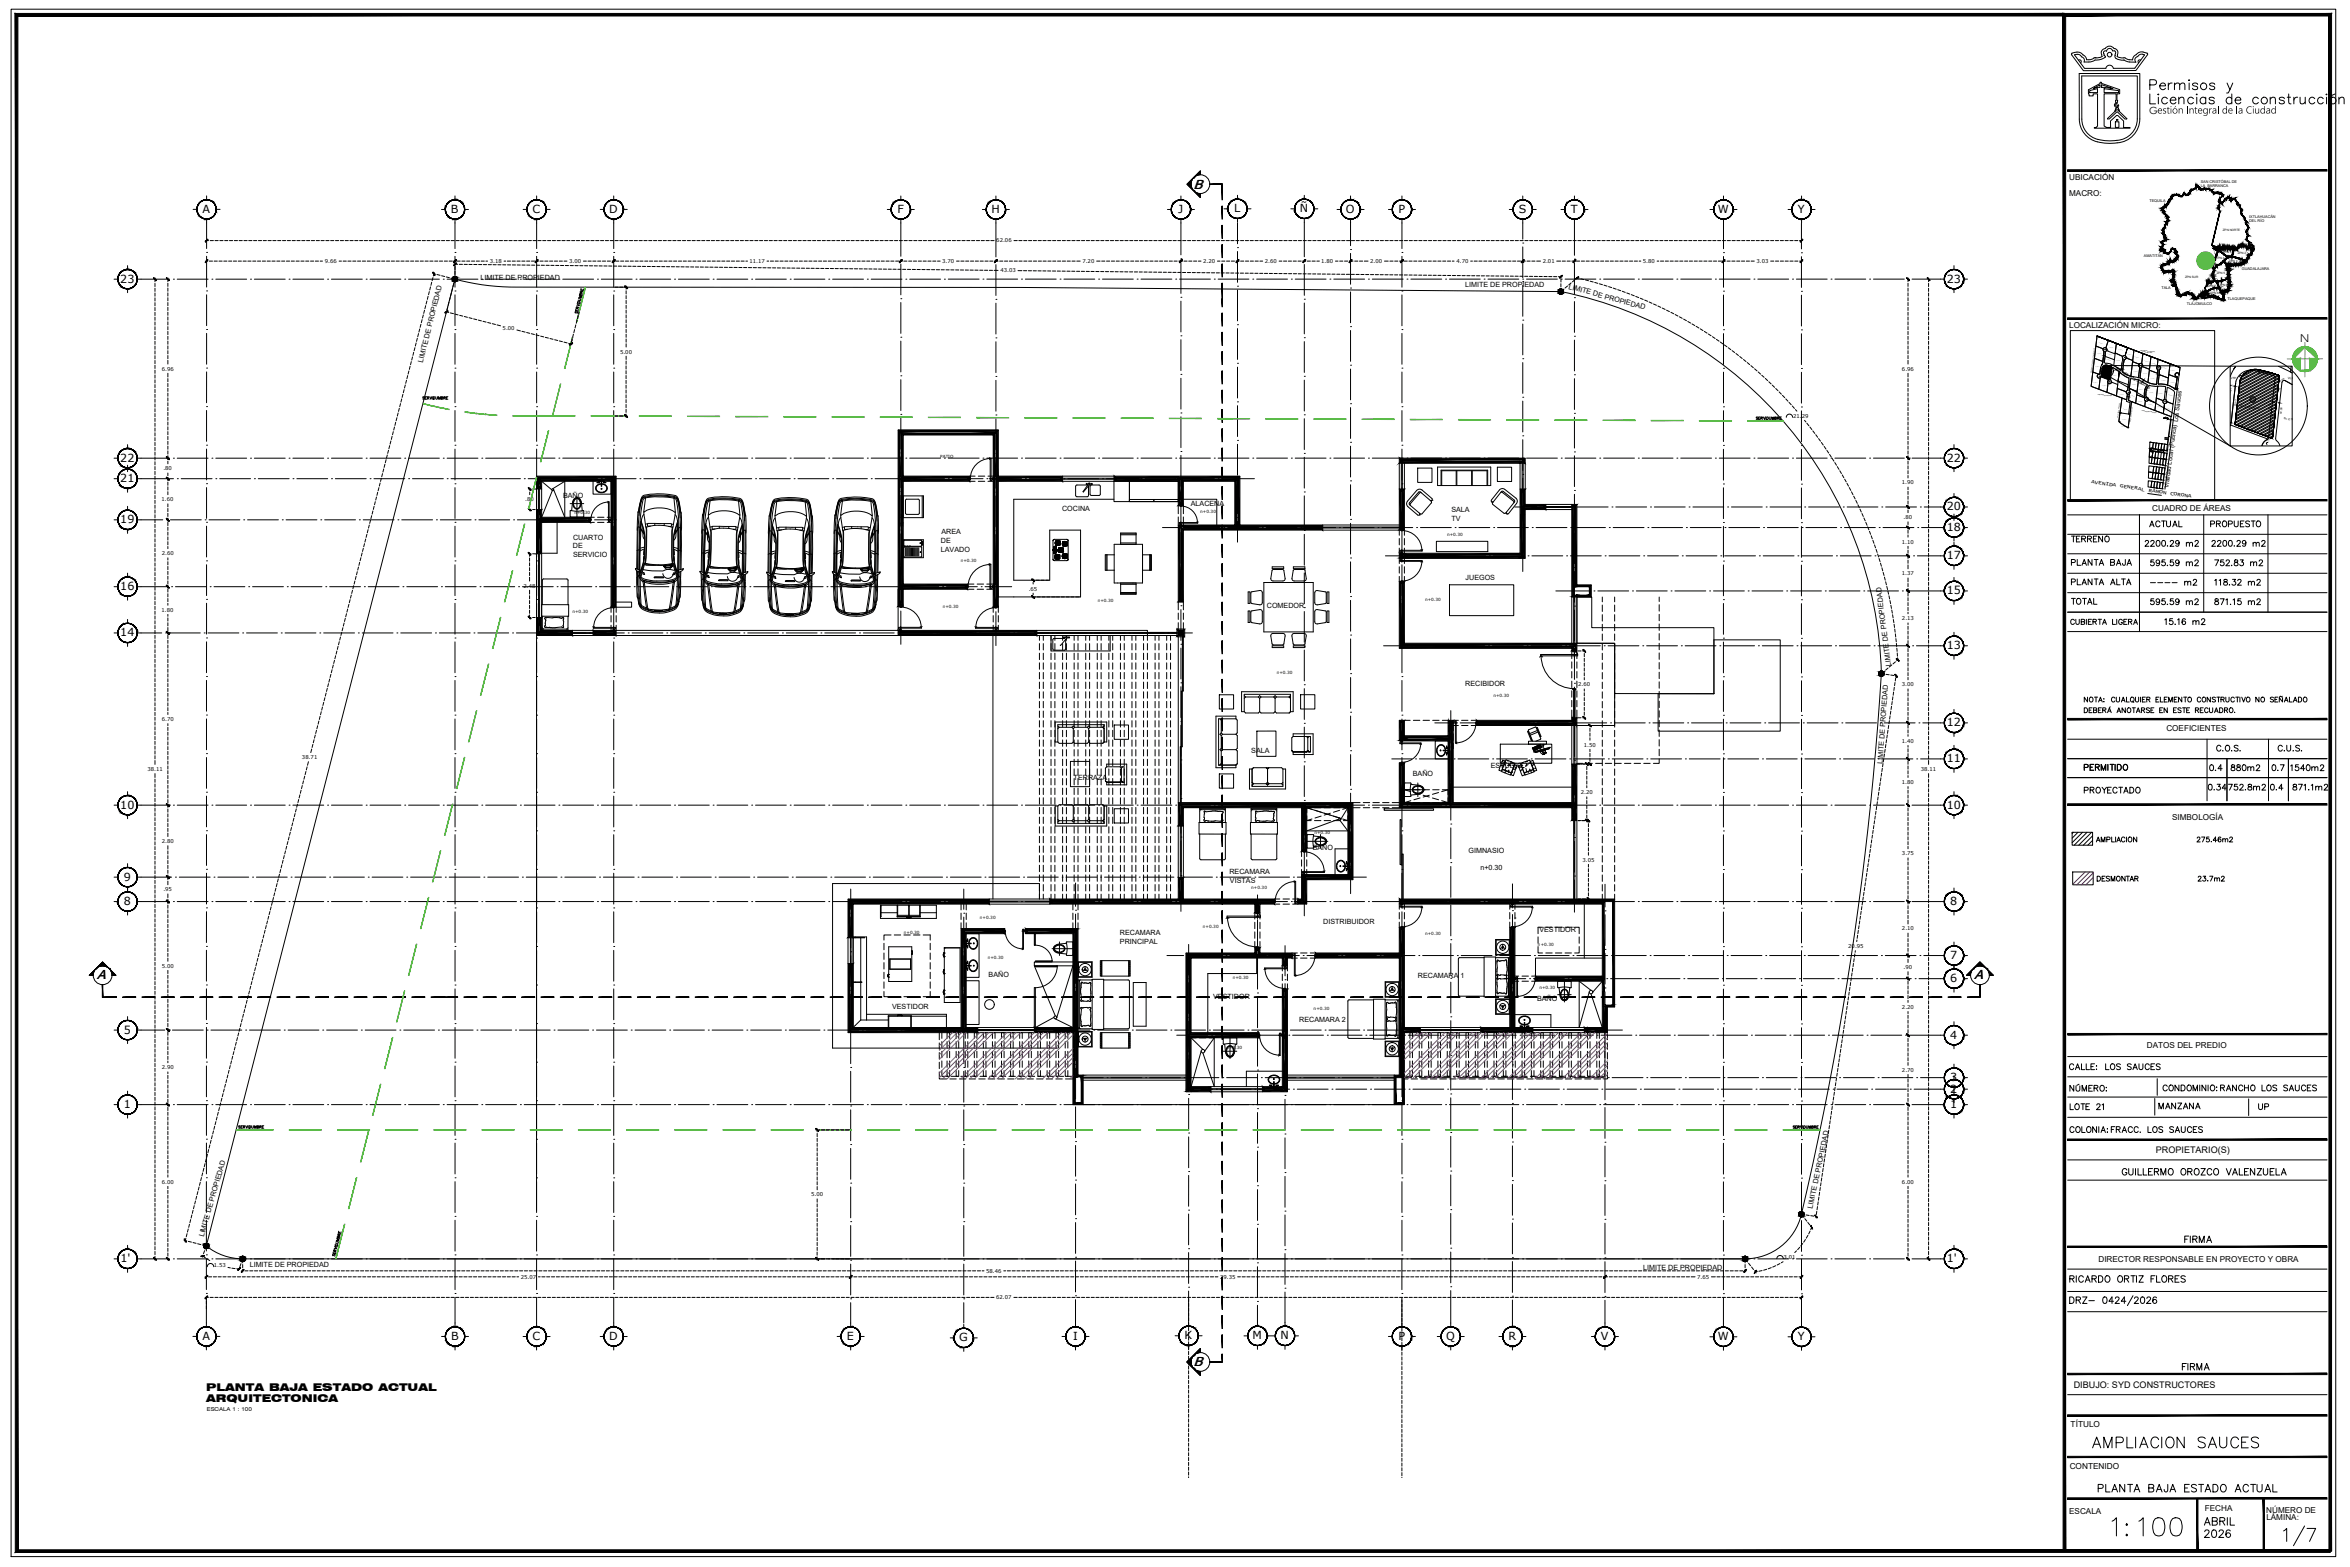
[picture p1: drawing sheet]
<svg xmlns="http://www.w3.org/2000/svg" width="914mm" height="610mm" viewBox="0 0 914 610" stroke-linecap="round" stroke-linejoin="round" font-family="sans-serif">
<defs><g id="words">
<text font-size="12.3" x="887.2" y="602.5">1/7</text>
<text font-size="11.5" x="820.6" y="598.7">1:100</text>
<text font-size="9.3" x="835.4" y="37.4">Permisos y</text>
<text font-size="7.9" x="813.2" y="564.4">AMPLIACION SAUCES</text>
<text font-size="7.5" x="835.4" y="41.6">Licencias de construcción</text>
<text font-size="6.6" x="815.3" y="581.7">PLANTA BAJA ESTADO ACTUAL</text>
<g font-size="6.2">
<text x="804.3" y="425.8">NÚMERO:</text>
<text x="856.5" y="594.4">ABRIL</text>
<text x="856.5" y="599.4">2026</text>
</g>
<g font-size="5.7">
<text x="833.3" y="213.8">2200.29 m2</text>
<text x="859.4" y="213.8">2200.29 m2</text>
<text x="804.7" y="221.2">PLANTA BAJA</text>
<text x="835.4" y="229">---- m2</text>
<text x="860.4" y="229">118.32 m2</text>
<text x="804.7" y="236.4">TOTAL</text>
<text x="809.6" y="300.9">PERMITIDO</text>
<text x="858" y="308.7">0.34</text>
<text x="865.7" y="308.7">752.8m2</text>
<text x="882.3" y="308.7">0.4</text>
<text x="891.1" y="308.7">871.1m2</text>
<text x="824.4" y="458.3">GUILLERMO OROZCO VALENZUELA</text>
<text x="848.8" y="484.7">FIRMA</text>
<text x="804" y="499.9">RICARDO ORTIZ FLORES</text>
<text x="848.1" y="534.1">FIRMA</text>
</g>
<g font-size="5.3">
<text x="835.4" y="206">ACTUAL</text>
<text x="859" y="206">PROPUESTO</text>
<text x="804.7" y="212">TERRENO</text>
<text x="835.4" y="221.2">595.59 m2</text>
<text x="860.4" y="221.2">752.83 m2</text>
<text x="804.7" y="228.6">PLANTA ALTA</text>
<text x="835.4" y="236.4">595.59 m2</text>
<text x="860.4" y="236.4">871.15 m2</text>
<text x="841" y="244.1">15.16 m2</text>
<text x="858.7" y="300.9">0.4</text>
<text x="866.8" y="300.9">880m2</text>
<text x="882.6" y="300.9">0.7</text>
<text x="890.1" y="300.9">1540m2</text>
<text x="809.6" y="309.7">PROYECTADO</text>
<text x="804" y="417.3">CALLE: LOS SAUCES</text>
<text x="840.3" y="425.4">CONDOMINIO:RANCHO LOS SAUCES</text>
<text x="804.3" y="432.9">LOTE 21</text>
<text x="838.9" y="432.5">MANZANA</text>
<text x="877.7" y="432.9">UP</text>
<text x="804.3" y="441.7">COLONIA:FRACC. LOS SAUCES</text>
</g>
<g font-size="5.2">
<text x="464.5" y="73.5">B</text>
<text x="37.7" y="380.9">A</text>
<text x="768.1" y="380.9">A</text>
<text x="464.4" y="531.4">B</text>
</g>
<g font-size="4.9">
<text x="814.6" y="328.8">AMPLIACION 275.46m2</text>
<text x="814.9" y="344">DESMONTAR 23.7m2</text>
</g>
<g font-size="4.3">
<text x="78.8" y="82.8">A</text>
<text x="175.5" y="82.8">B</text>
<text x="207.2" y="82.8">C</text>
<text x="237.1" y="82.8">D</text>
<text x="349.2" y="82.8">F</text>
<text x="385.8" y="82.8">H</text>
<text x="458.4" y="82.8">J</text>
<text x="480.2" y="82.6">L</text>
<text x="505.8" y="82.6">Ñ</text>
<text x="523.7" y="82.8">O</text>
<text x="544.1" y="82.8">P</text>
<text x="591" y="82.8">S</text>
<text x="611.2" y="82.8">T</text>
<text x="668.4" y="82.8">W</text>
<text x="699.6" y="82.8">Y</text>
<text x="46.8" y="109.9">23</text>
<text x="757.5" y="109.9">23</text>
<text x="46.8" y="179.6">22</text>
<text x="757.5" y="179.6">22</text>
<text x="46.8" y="187.6">21</text>
<text x="46.8" y="203.6">19</text>
<text x="757.5" y="198.6">20</text>
<text x="757.5" y="206.6">18</text>
<text x="757.5" y="217.6">17</text>
<text x="46.8" y="229.6">16</text>
<text x="757.5" y="231.2">15</text>
<text x="46.8" y="247.6">14</text>
<text x="757.5" y="252.6">13</text>
<text x="757.5" y="282.6">12</text>
<text x="757.5" y="296.6">11</text>
<text x="46.8" y="314.6">10</text>
<text x="757.5" y="314.6">10</text>
<text x="48.2" y="342.6">9</text>
<text x="48.2" y="352.1">8</text>
<text x="758.9" y="352.1">8</text>
<text x="758.9" y="373.1">7</text>
<text x="758.9" y="382.1">6</text>
<text x="48.2" y="402.1">5</text>
<text x="758.9" y="404.1">4</text>
<text x="758.9" y="425.1">2</text>
<text x="758.9" y="420.6">3</text>
<text x="48.2" y="431.1">1</text>
<text x="758.9" y="431.1">1</text>
<text x="46.8" y="491.1">1'</text>
<text x="757.5" y="491.1">1'</text>
<text x="78.7" y="521.3">A</text>
<text x="175.5" y="521.3">B</text>
<text x="207.2" y="521.3">C</text>
<text x="237" y="521.3">D</text>
<text x="329.5" y="521.3">E</text>
<text x="373.2" y="521.8">G</text>
<text x="417.5" y="521.3">I</text>
<text x="460.9" y="521">K</text>
<text x="487.4" y="521">M</text>
<text x="498.3" y="521">N</text>
<text x="544.1" y="521.3">P</text>
<text x="562.7" y="521.3">Q</text>
<text x="586.9" y="521.3">R</text>
<text x="622.9" y="521.3">V</text>
<text x="668.4" y="521.4">W</text>
<text x="699.6" y="521.4">Y</text>
</g>
<g font-size="4.2">
<text x="895" y="133.1">N</text>
<text x="80.2" y="541">PLANTA BAJA ESTADO ACTUAL</text>
<text x="80.2" y="545.5">ARQUITECTONICA</text>
</g>
<text font-size="3.8" x="836.3" y="44.3">G</text>
<g font-size="3.5">
<text x="838.9" y="448.5">PROPIETARIO(S)</text>
<text x="806.9" y="540.1">DIBUJO: SYD CONSTRUCTORES</text>
</g>
<g font-size="3.2">
<text x="805.1" y="70.2">UBICACIÓN</text>
<text x="805.1" y="76.4">MACRO:</text>
<text x="805.1" y="127.8">LOCALIZACIÓN MICRO:</text>
<text x="837.5" y="199">CUADRO DE ÁREAS</text>
<text x="843" y="284.5">COEFICIENTES</text>
<text x="845.2" y="318.9">SIMBOLOGÍA</text>
<text x="835.4" y="407.7">DATOS DEL PREDIO</text>
<text x="816.5" y="490.8">DIRECTOR RESPONSABLE EN PROYECTO Y OBRA</text>
<text x="805.7" y="555.2">TÍTULO</text>
<text x="805.3" y="571.3">CONTENIDO</text>
<text x="857.9" y="587.7">FECHA</text>
<text x="805.1" y="588.9">ESCALA</text>
<text x="881.8" y="588.5">NÚMERO DE</text>
<text x="881.8" y="591.4">LÁMINA:</text>
</g>
<g font-size="2.8">
<text x="187" y="108.7">LIMITE DE PROPIEDAD</text>
<text x="570.1" y="111.7">LIMITE DE PROPIEDAD</text>
<text x="610.2" y="112.3" transform="rotate(16 610.2 112.3)">LIMITE DE PROPIEDAD</text>
<text x="164.6" y="141.2" transform="rotate(-76 164.6 141.2)">LIMITE DE PROPIEDAD</text>
<text x="219.1" y="193.8">BAÑO</text>
<text x="463.3" y="197">ALACENA</text>
<text x="413.3" y="198.6">COCINA</text>
<text x="564.7" y="199.2">SALA</text>
<text x="564.8" y="202.5">TV</text>
<text x="223" y="210">CUARTO</text>
<text x="366.3" y="207.9">AREA</text>
<text x="222.9" y="213.3">DE</text>
<text x="366.1" y="211.2">DE</text>
<text x="366.1" y="214.6">LAVADO</text>
<text x="223" y="216.7">SERVICIO</text>
<text x="570.3" y="225.6">JUEGOS</text>
<text x="492.9" y="236.6">COMEDOR</text>
<text x="735.9" y="259.1" transform="rotate(-97 735.9 259.1)">LIMITE DE PROPIEDAD</text>
<text x="570.1" y="266.8">RECIBIDOR</text>
<text x="486.9" y="293.1">SALA</text>
<text x="580" y="298.7">ESTUDIO</text>
<text x="732.5" y="297.3" transform="rotate(-86 732.5 297.3)">LIMITE DE PROPIEDAD</text>
<text x="417.8" y="303.3">TERRAZA</text>
<text x="549.7" y="302.1">BAÑO</text>
<text x="510.8" y="330.8">BAÑO</text>
<text x="571.4" y="331.7">GIMNASIO</text>
<text x="478.4" y="340.2">RECAMARA</text>
<text x="576" y="338.5">n+0.30</text>
<text x="478.6" y="343.5">VISTAS</text>
<text x="514.9" y="359.5">DISTRIBUIDOR</text>
<text x="435.8" y="363.7">RECAMARA</text>
<text x="599" y="362.6">VESTIDOR</text>
<text x="435.8" y="367.1">PRINCIPAL</text>
<text x="384.7" y="380.2">BAÑO</text>
<text x="551.7" y="380.6">RECAMARA 1</text>
<text x="472.1" y="388.8">VESTIDOR</text>
<text x="598.1" y="389.2">BAÑO</text>
<text x="347.1" y="392.5">VESTIDOR</text>
<text x="505.5" y="397.4">RECAMARA 2</text>
<text x="705.3" y="470.3" transform="rotate(-78 705.3 470.3)">LIMITE DE PROPIEDAD</text>
<text x="79.2" y="481.3" transform="rotate(-74 79.2 481.3)">LIMITE DE PROPIEDAD</text>
<text x="97.2" y="492.9">LIMITE DE PROPIEDAD</text>
<text x="639.3" y="494.1">LIMITE DE PROPIEDAD</text>
</g>
<g font-size="2.4">
<text x="847.4" y="164.3" transform="rotate(-82 847.4 164.3)">Los Sauces</text>
<text x="843.8" y="189.8" transform="rotate(-83 843.8 189.8)">Vialidad Local (Pública)</text>
</g>
<g font-size="2.1">
<text x="387.7" y="94.3">62.06</text>
<text x="126.4" y="102.3">9.66</text>
<text x="190.6" y="102.3">3.18</text>
<text x="221.4" y="102.3">3.00</text>
<text x="291.6" y="102.3">11.17</text>
<text x="366.6" y="102.3">3.70</text>
<text x="389.3" y="106">43.03</text>
<text x="421.2" y="102.3">7.20</text>
<text x="468.2" y="102.3">2.20</text>
<text x="492.2" y="102.3">2.60</text>
<text x="514.1" y="102.3">1.80</text>
<text x="533.2" y="102.3">2.00</text>
<text x="566.7" y="102.3">4.70</text>
<text x="600.3" y="102.3">2.01</text>
<text x="639.3" y="102.3">5.80</text>
<text x="683.4" y="102.3">3.03</text>
<text x="195.6" y="128.3">5.00</text>
<text x="241.3" y="137.5">5.00</text>
<text x="62.9" y="144.1">6.96</text>
<text x="740.1" y="144.1">6.96</text>
<text x="697.7" y="162.5">21.29</text>
<text x="63.6" y="183">.80</text>
<text x="740" y="188.5">1.90</text>
<text x="62.9" y="195">1.60</text>
<text x="204.4" y="195">.80</text>
<text x="740.7" y="202">.80</text>
<text x="62.9" y="216">2.60</text>
<text x="740" y="211.5">1.10</text>
<text x="740" y="223.8">1.37</text>
<text x="203.7" y="228.6">2.48</text>
<text x="400.3" y="229.7">.65</text>
<text x="62.9" y="238">1.80</text>
<text x="740.1" y="241.3">2.13</text>
<text x="614.1" y="267">2.60</text>
<text x="740.1" y="267">3.00</text>
<text x="63" y="280.5">6.70</text>
<text x="616.2" y="290.5">1.50</text>
<text x="740" y="289">1.40</text>
<text x="57.3" y="299.9">38.11</text>
<text x="117.5" y="295.3">38.71</text>
<text x="747.4" y="299.9">38.11</text>
<text x="740" y="305">1.80</text>
<text x="615.1" y="309">2.20</text>
<text x="62.9" y="328">2.80</text>
<text x="615.7" y="335.2">3.05</text>
<text x="740.1" y="332.7">3.75</text>
<text x="63.6" y="346.7">.95</text>
<text x="740.1" y="362">2.10</text>
<text x="719.2" y="368.8">20.95</text>
<text x="62.9" y="376.5">5.00</text>
<text x="740.7" y="377">.90</text>
<text x="740.1" y="392.5">2.20</text>
<text x="62.9" y="416">2.90</text>
<text x="740.1" y="417">2.70</text>
<text x="63" y="460.5">6.00</text>
<text x="740.1" y="460.5">6.00</text>
<text x="315.6" y="465.4">5.00</text>
<text x="694" y="489.8">3.01</text>
<text x="83.2" y="492.9">1.53</text>
<text x="202.6" y="497.5">25.07</text>
<text x="383.7" y="495.1">58.46</text>
<text x="474.7" y="497.5">29.35</text>
<text x="660.4" y="497.5">7.65</text>
<text x="387.6" y="505.5">62.07</text>
<text x="80.5" y="549.1">ESCALA 1 : 100</text>
</g>
<g font-size="2">
<text x="813.6" y="187.9" transform="rotate(8 813.6 187.9)">AVENIDA</text>
<text x="824.8" y="189.6" transform="rotate(8 824.8 189.6)">GENERAL</text>
<text x="836" y="191.2" transform="rotate(8 836 191.2)">RAMON</text>
<text x="844.4" y="192.5" transform="rotate(8 844.4 192.5)">CORONA</text>
</g>
<text font-size="1.8" x="823.4" y="143.8" transform="rotate(30 823.4 143.8)">Senda Los Sauces</text>
<g font-size="1.7">
<text x="365.8" y="178.2">PATIO</text>
<text x="223.5" y="200.1">n+0.30</text>
<text x="467" y="199.6">n+0.30</text>
<text x="563.1" y="208.5">n+0.30</text>
<text x="373.8" y="218.6">n+0.30</text>
<text x="554.5" y="234">n+0.30</text>
<text x="222.8" y="238.4">n+0.30</text>
<text x="366.8" y="236.6">n+0.30</text>
<text x="427.1" y="234.2">n+0.30</text>
<text x="496.8" y="262.2">n+0.30</text>
<text x="581.1" y="271">n+0.30</text>
<text x="511.5" y="324.4">n+0.30</text>
<text x="486.9" y="346">n+0.30</text>
<text x="381.3" y="357.4">n+0.30</text>
<text x="351.7" y="363.5">n+0.30</text>
<text x="468.1" y="361">n+0.30</text>
<text x="554.5" y="363.7">n+0.30</text>
<text x="598.4" y="368">n+0.30</text>
<text x="384.3" y="373">n+0.30</text>
<text x="479.7" y="380.9">n+0.30</text>
<text x="599" y="384.8">n+0.30</text>
<text x="511.2" y="393.1">n+0.30</text>
<text x="477.2" y="408">n+0.30</text>
</g>
<g font-size="1.5">
<text x="856.3" y="71.1">SAN CRISTÓBAL DE</text>
<text x="856.3" y="72.6">LA BARRANCA</text>
<text x="836.4" y="78.6">TEQUILA</text>
<text x="875.2" y="84.7">IXTLAHUACÁN</text>
<text x="875.2" y="86.2">DEL RÍO</text>
<text x="834.2" y="100.1">AMATITÁN</text>
<text x="872.3" y="104.9">GUADALAJARA</text>
<text x="841" y="112.4">TALA</text>
<text x="850.9" y="118.7">TLAJOMULCO</text>
<text x="866.7" y="116.7">TLAQUEPAQUE</text>
<text x="351.6" y="213.3">BAP</text>
</g>
<text font-size="1.4" x="875.7" y="155.9" transform="rotate(8 875.7 155.9)">21</text>
<g font-size="1.2">
<text x="864.9" y="90">ZPN NORTE</text>
<text x="862.2" y="100.8">ZPN 4</text>
<text x="865" y="98.2">ZPN 3</text>
<text x="870.7" y="98.8">ZPN 2</text>
<text x="862.5" y="106.6">ZPN 5</text>
<text x="867.3" y="102">ZPN 1</text>
<text x="850.2" y="108.1">ZPN SUR</text>
<text x="859" y="111.6">ZPN 7</text>
<text x="863.6" y="111.3">ZPN 6</text>
<text x="860" y="114.3">ZPN 8</text>
<text x="867.9" y="147.3" transform="rotate(7 867.9 147.3)">VTP</text>
<text x="890.3" y="147.3" transform="rotate(7 890.3 147.3)">VLP</text>
<text x="885.1" y="151.5" transform="rotate(7 885.1 151.5)">VTP</text>
</g>
<g font-size="1.1">
<text x="871.6" y="158.3" transform="rotate(8 871.6 158.3)">S= 2,200.29 m²</text>
<text x="888.6" y="163.1" transform="rotate(7 888.6 163.1)">S= 2,195.13 m²</text>
</g>
<g font-size="1">
<text x="872.9" y="147.8" transform="rotate(-34 872.9 147.8)">20.95</text>
<text x="879.8" y="145.6" transform="rotate(12 879.8 145.6)">21.29</text>
<text x="885.1" y="146.3" transform="rotate(58 885.1 146.3)">3.01</text>
<text x="887.3" y="148.5" transform="rotate(-27 887.3 148.5)">4.39</text>
<text x="870" y="158" transform="rotate(-83 870 158)">43.03</text>
<text x="883.3" y="159.5" transform="rotate(-83 883.3 159.5)">58.46</text>
<text x="887.8" y="161.1" transform="rotate(-83 887.8 161.1)">54.98</text>
<text x="874.3" y="167.5" transform="rotate(21 874.3 167.5)">38.71</text>
<text x="882.8" y="172" transform="rotate(-64 882.8 172)">1.53</text>
</g>
<g font-size=".8">
<text x="867.6" y="150.3" transform="rotate(6 867.6 150.3)">7.00</text>
<text x="867.5" y="157.3" transform="rotate(-83 867.5 157.3)">Senda El Mangle</text>
<text x="884.9" y="156.7" transform="rotate(7 884.9 156.7)">7.00</text>
<text x="884" y="168.6" transform="rotate(-84 884 168.6)">Senda Los Fresnos</text>
</g>
<g font-size=".5">
<text x="832.8" y="136.4" transform="rotate(7 832.8 136.4)">PROPIEDAD FEDERAL</text>
<text x="833.7" y="137" transform="rotate(7 833.7 137)">ZONA MILITAR</text>
<text x="814" y="145.2" transform="rotate(-83 814 145.2)">PROPIEDAD FEDERAL ZONA MILITAR</text>
<text x="816.3" y="153.6" transform="rotate(7 816.3 153.6)">PROPIEDAD PRIVADA</text>
<text x="833.4" y="160" transform="rotate(7 833.4 160)">PROPIEDAD PRIVADA</text>
<text x="824.3" y="162.5" transform="rotate(-83 824.3 162.5)">PROPIEDAD PRIVADA</text>
<text x="829.1" y="164" transform="rotate(-83 829.1 164)">PROPIEDAD PRIVADA</text>
</g>
<g font-size=".3">
<text x="817.5" y="142.8" transform="rotate(7 817.5 142.8)">VTP</text>
<text x="818.3" y="140.7" transform="rotate(7 818.3 140.7)">VTP</text>
<text x="821.2" y="143.7" transform="rotate(7 821.2 143.7)">VTP</text>
<text x="822.3" y="142.8" transform="rotate(7 822.3 142.8)">VLP</text>
<text x="825.4" y="143.8" transform="rotate(7 825.4 143.8)">VTP</text>
<text x="826.1" y="145.6" transform="rotate(8 826.1 145.6)">VLP</text>
<text x="828.4" y="147.9" transform="rotate(7 828.4 147.9)">VTP</text>
<text x="832.2" y="146.4" transform="rotate(7 832.2 146.4)">VTP</text>
<text x="834.6" y="148.8" transform="rotate(8 834.6 148.8)">VLP</text>
<text x="839.3" y="148.5" transform="rotate(7 839.3 148.5)">VTP</text>
<text x="835.2" y="150.6" transform="rotate(7 835.2 150.6)">VTP</text>
<text x="844.7" y="151.1" transform="rotate(8 844.7 151.1)">VLP</text>
<text x="846.2" y="154" transform="rotate(8 846.2 154)">VLP</text>
<text x="845.3" y="160.9" transform="rotate(5 845.3 160.9)">VLP</text>
</g>
<g font-size=".2">
<text x="816.2" y="137.6" transform="rotate(7 816.2 137.6)">S= 2,206.73 m²</text>
<text x="820.1" y="137.9" transform="rotate(7 820.1 137.9)">S= 1,206.77 m²</text>
<text x="815.3" y="142.6" transform="rotate(7 815.3 142.6)">S= 2,208.25 m²</text>
<text x="818.6" y="142.9" transform="rotate(-34 818.6 142.9)">20.95</text>
<text x="819.8" y="140.1" transform="rotate(8 819.8 140.1)">S= 1,206.76 m²</text>
<text x="820" y="142.4" transform="rotate(13 820 142.4)">21.29</text>
<text x="821.2" y="142.6" transform="rotate(57 821.2 142.6)">3.01</text>
<text x="821.6" y="143" transform="rotate(-28 821.6 143)">4.39</text>
<text x="823.4" y="140.4" transform="rotate(7 823.4 140.4)">S= 2,195.38 m²</text>
<text x="827.2" y="142.7" transform="rotate(7 827.2 142.7)">S= 2,812.17 m²</text>
<text x="827.7" y="138.1" transform="rotate(8 827.7 138.1)">S= 1,600.43 m²</text>
<text x="830.7" y="139" transform="rotate(7 830.7 139)">S= 2,202.69 m²</text>
<text x="834.4" y="140.6" transform="rotate(7 834.4 140.6)">S= 2,202.27 m²</text>
<text x="837.4" y="141.6" transform="rotate(8 837.4 141.6)">S= 2,190.49m²</text>
<text x="841.4" y="143.2" transform="rotate(8 841.4 143.2)">S= 3,257.98 m²</text>
<text x="814.5" y="148.9" transform="rotate(7 814.5 148.9)">S= 2,202.47 m²</text>
<text x="818.9" y="147.1" transform="rotate(21 818.9 147.1)">38.71</text>
<text x="820.7" y="148.1" transform="rotate(-63 820.7 148.1)">1.53</text>
<text x="821.8" y="145.7" transform="rotate(-83 821.8 145.7)">54.98</text>
<text x="821.9" y="146.2" transform="rotate(7 821.9 146.2)">S= 2,195.13 m²</text>
<text x="829.6" y="149.7" transform="rotate(7 829.6 149.7)">S= 1,832.48 m²</text>
<text x="830.2" y="144.6" transform="rotate(8 830.2 144.6)">S= 2,196.83 m²</text>
<text x="833.9" y="145.4" transform="rotate(8 833.9 145.4)">S= 2,197.97 m²</text>
<text x="836.9" y="147.4" transform="rotate(7 836.9 147.4)">S= 2,181.84 m²</text>
<text x="837" y="149.9" transform="rotate(8 837 149.9)">AREA COMUN</text>
<text x="841.1" y="148.1" transform="rotate(7 841.1 148.1)">S= 1,600.33 m²</text>
<text x="844.6" y="148.9" transform="rotate(7 844.6 148.9)">S= 1,950.58 m²</text>
<text x="844.7" y="144.3" transform="rotate(7 844.7 144.3)">S= 2,034.19 m²</text>
<text x="818" y="150" transform="rotate(8 818 150)">S= 2,202.34 m²</text>
<text x="824.8" y="153.6" transform="rotate(8 824.8 153.6)">S= 1,633.96 m²</text>
<text x="829.1" y="154.1" transform="rotate(7 829.1 154.1)">S= 1,833.05 m²</text>
<text x="832.2" y="151.6" transform="rotate(7 832.2 151.6)">S= 2,405.12 m²</text>
<text x="838.9" y="150.1" transform="rotate(-2 838.9 150.1)">VIALIDAD</text>
<text x="839.9" y="153.2" transform="rotate(7 839.9 153.2)">S= 2,206.35 m²</text>
<text x="840.2" y="150.1" transform="rotate(-1 840.2 150.1)">INTERNA</text>
<text x="841.5" y="150" transform="rotate(7 841.5 150)">11,503.51 M2</text>
<text x="843.8" y="153.8" transform="rotate(7 843.8 153.8)">S= 2,195.82 m²</text>
<text x="826.2" y="159.3" transform="rotate(7 826.2 159.3)">S= 2,402.55 m²</text>
<text x="839.5" y="158.4" transform="rotate(7 839.5 158.4)">S= 2,202.27 m²</text>
<text x="843" y="159.2" transform="rotate(7 843 159.2)">S= 2,202.32 m²</text>
<text x="825.5" y="166.1" transform="rotate(8 825.5 166.1)">S= 5,519.57m²</text>
</g>
</g></defs>
<!-- layer: MUEBLES -->
<g fill="none" stroke="#000" stroke-width=".39">
<path d="M210.8 187.2l3.9 3.3M214.9 190.9l-4.1 10.3M215.1 190.1l4.7-2.9v14l-4.4-10.7M221.8 195.9h5.3M223.7 194.3a1.29 1.29 0 0 1 1.5-.1 1.29 1.29 0 0 1 .6 1.4 1.49 1.49 0 0 1-.3 1.7 1.49 1.49 0 0 1-1.6 .3l-.5-.7-.2-1zM224 197.9a2.21 2.21 0 0 1-1.1-2.4 2.21 2.21 0 0 1 2-1.7 2.47 2.47 0 0 1 .1 4.1M224 197.9h1M224.5 193.1v8.5M225.7 194.3l.6 1.3 .3 3.1M225.7 194.2a1.69 1.69 0 0 0-2-.5 1.69 1.69 0 0 0-1 1.9l-.3 3.1M226.9 198.6a9.9 9.9 0 0 1-4.9 0l-.2 2.3M226.9 198.6l.2 .2v2.1"/>
<path d="M230.8 187.2v5h7v-5M232.2 187.7l.6 .1zM232.5 188.8l-.5 .8v.7l1.2 1.1M232.7 187.2l.6 .1zM232.8 187.3h.4v.5h-.4zM233.7 187.2l.6 .1zM233.9 187.3h.2v1.9h-.2zM233.9 188.4l-1.4 .4M234.1 188.2a1.8 1.8 0 0 1 2.2 1.9 1.8 1.8 0 0 1-2.3 1.6 1.79 1.79 0 0 1-2.2-1.7 1.79 1.79 0 0 1 2.1-1.8M234.1 188.4a1.56 1.56 0 0 1 1.9 1.1 1.56 1.56 0 0 1-1.1 1.9M234.7 187.2l.6 .1zM234.8 187.3h.4v.5h-.4z"/>
<path d="M234.9 191.4h-1.7M235.2 187.7l.6 .1zM351.5 192.9h7.8v8.5h-7.8zM357.7 194.7v4.9M357.7 194.7l-.5-.5h-4.4l-.5 .5v4.9l.3 .4 4.6 .1 .5-.5M358.8 192.9v8.5M418.5 189.2v3.5M418.5 192.7l.5 .5M419 193.3h4M423.2 188.7h-4.2l-.5 .5M423.5 188.4a.39 .39 0 0 1 .3-.5 .39 .39 0 0 1 .4 .4 .39 .39 0 0 1-.4 .4M423.5 189v3.7l-.5 .5"/>
<path d="M423.7 188.1h.3v.3l-2.4 3zM424.2 188.9l.4-.2h3.3l.2 .5v3.3l-.5 .2h-3.2l-.3-.4zM433.5 187.2h6v7.9h-6zM433.5 194.2h-39v31.5h14v-19.5h12v26h-32M439.5 187.2h19v7.9h-19zM439.5 194.3h9.5v.8h-9.5zM449 194.3h9.5v.8h-9.5zM460.5 194.2h13v10M551.6 182.1h5.6v5.6h-5.6zM552 191.5l-3.6 4.1-.1 .5 4.3 3.8h.7M552 191.5l.7-.1 4.3 3.8-.1 .5-3.6 4.2M552.3 199.6v.7"/>
<path d="M552.4 191.8l-3.6 4.1 .1 .7M553.1 191.7l-.7 .1M557.2 194.6h.1M557.2 194.6l-.7 .1M557.2 194.6l-.1-.7-3.8-3.3-1.3-.3-.8 .5-3.6 4.2-.3 .8 .5 1.3 3.8 3.2M559.4 181.7h20.7v7.2h-20.7zM560.7 188.9v-6h18.2v6M561 188.9v-5.8h11.6v5.8M566.6 183.1v5.8M566.9 183.1v5.8M572.9 188.9v-5.8h5.7v5.8M580.4 195.2h.1"/>
<path d="M580.9 196.2l-.1-.7 3.4-4.3h.7l4.5 3.6-.1 .5-3.4 4.3M580.9 196.3l4.3 3.4M581.1 195.2h-.7l-.1-.7 3.1-3.9 .8-.5 1.3 .3 4.3 3.4 .5 .8-.2 1.3-3.1 3.9-.7 .1M582.6 181.8h5.6v5.5h-5.6zM584.6 191.6l4.3 3.3 .1 .7M584.6 191.5l-.7 .1M585.9 199.6h-.7M586.2 199.2l.1 .7M586.3 199.9h.1M216.8 203.2v12h-6M221.9 200.9l.2 .2 5-.2M351.7 210l-.3 .3 .1 6.6 7.8 .1v-7h-7.6"/>
<path d="M351.7 212.2l.3 .3M351.8 212.8h6.7l.1 3.7-6.8 .2-.2-.3zM351.9 212.5h6.4M352.3 213.1v3.2M352.6 213.1v3.2M353 213.1v3.2M353.3 213.1v3.2M353.7 213.1v3.2M354 213.1v3.2M354.4 213.1v3.2M354.7 213.1v3.2M355 213.1v3.2"/>
<path d="M355.4 213.1v3.2M355.7 213.1v3.2M356.1 213.1v3.2M356.4 213.1v3.2M356.8 213.1v3.2M357.1 213.1v3.2M357.5 213.1v3.2M358.3 211.2l.7 .2zM358.3 210.2h-6.5l-.1 2M358.3 210.2l.3 .3M358.6 211.9h.5M358.6 210.8h.5"/>
<path d="M358.6 210.5v.7M358.6 211.4v.7M358.6 212.1l-.3 .4M358.8 210.6v.5M358.8 211.6v.5M409.9 213.9h.1M409.9 214h.1M409.9 213.8h.1M409.9 213.8v.3M409.9 217.9h.1M409.9 214.1h.1M409.9 210v.1"/>
<path d="M410.2 213.4v.1M410.2 215.1l.1 .1M410.2 214h.1M410.2 215.2h.1M410.2 214.1h.1M410.2 213.5h.1M410.2 213h.1M410.2 212.7v.3M410.2 213.3v.3M410.2 213.8v.3M410.2 214.4v.3M410.2 214.9v.1"/>
<path d="M410.2 213.8v.1M410.2 214v.1M410.2 212.9v.1M410.2 214.4h.1M410.2 218.1h.1M410.2 214.7h.1M410.2 214.5l.5 .1M410.2 213.4l.1 .2M410.3 214h.1M410.3 213.4h.1M410.3 212.9h.1M410.3 214.5h.1"/>
<path d="M410.3 215.1h.1M410.3 213l.1 .1M410.3 214h.4M410.3 214.1l.1 .1M410.3 213.5l.1 .1M410.3 213.5h.1M410.3 212.8h-.1M410.3 214.5v.1M410.3 215.2l.1 .1M410.3 214.9h.1M410.3 213.8h.1M410.3 213.2h.1"/>
<path d="M410.3 212.7h.1M410.3 214.3h.1M410.3 213.3v.1M410.3 213.9h.1M410.3 214.6h.1M410.3 215h.1M410.3 213.7v.1M410.3 213.2l-.1 .1M410.3 212.6l-.1 .1M410.3 214.8l-.1 .2M410.3 213.2h.2M410.3 214.8l-.1 .4"/>
<path d="M410.3 214.1h.1M410.3 213h.1M410.3 214.2l-.1 .2M410.3 213.7l-.1 .1M410.3 213.1l-.1 .2M410.3 214.3h.2M410.3 214.2h.3M410.4 213.6l.1 .1M410.4 214.2l.1 .1M410.4 213.1l.1 .1M410.4 213.6h.1M410.4 214.8h.1"/>
<path d="M410.4 214.2l-.2 .3M410.4 213.1l-.2 .3M410.4 216.5v.3M410.4 216.9l.2 .2M410.5 213.7h.1M410.5 212.6h.1M410.5 214.8l-.2 .1M410.5 213.2l.2 .1M410.5 214.3l.2 .1M410.5 212.6l-.3 .2M410.5 213.7l-.3 .2M410.5 213.7l.2 .2"/>
<path d="M410.5 214.2v.1M410.5 214.8l.2 .2M410.5 212.6l.2 .1M410.5 212.6l-.3 .1M410.5 217.4l.2-.1zM410.5 215.9l.2 .1M410.5 216.3v.6v-.3M410.5 216.4v.3M410.5 217v.1M410.5 214.8h.1M410.5 213.1h.1M410.5 214.2h.1"/>
<path d="M410.5 215.8l.2 .2M410.5 215.8v.1M410.5 216.3v.1M410.5 216.4v.2M410.6 214.8h.1M410.6 213.7h.1M410.6 213.1h.1M410.6 212.6h.1M410.6 214.2h.1M410.6 216.2l-.1 .4M410.6 211.4v.1M410.6 216.9v.2"/>
<path d="M410.6 217.1l.1 .2M410.6 212.6h-.3M410.6 214.2l-.3 .1M410.6 213.7h-.3M410.6 213.1l-.3 .1M410.6 214.8h-.3M410.6 213.8h.1M410.6 214.3h.1M410.6 213.2h.1M410.6 214.9h.1M410.6 211.5l.2 .3M410.6 211.4l.1 .1"/>
<path d="M410.6 217.1l.1 .1M410.6 211.6l.2 .2M410.6 211v.4M410.6 211.5l.1 .1M410.7 214h.1M410.7 213.5h.1M410.7 212.9h.1M410.7 212.8h.1M410.7 214.6h.1M410.7 214.4h.1M410.7 215.1h.1M410.7 212.8h-.4"/>
<path d="M410.7 213.9h-.4M410.7 213.3l-.4 .1M410.7 213.5h-.5M410.7 212.9l-.5 .1M410.7 214.4l-.4 .1M410.7 214.6h-.5M410.7 215h-.4M410.7 215.1l-.5 .1M410.7 210.4l.1 .2zM410.7 216l.1 .1M410.7 212.8v.1M410.7 216l-.2 .3"/>
<path d="M410.7 214.4v.1M410.7 213.3v.1M410.7 215v.1M410.7 217.1v.1M410.7 213.4h.1M410.7 215h.1M410.7 215.2l-.3 .1M410.7 213.5l-.5 .3M410.7 213l-.5 .2M410.7 210.9l-.1 .1M410.7 217.2v.1M410.7 216.1l-.1 .1"/>
<path d="M410.7 214.5h.1M410.7 216h.1M410.7 216l.6 .6M410.7 214.5v.1M410.7 214l-.1 .2M410.7 211.1v.2M410.7 213.3v.2M410.7 213.9v.1M410.7 214.4v.2M410.7 213.4v.1M410.7 211.3v.2M410.7 210.8l-.1 .1"/>
<path d="M410.7 217.3l1.1 .2M410.7 217.3h.1M410.7 217.2l.3 .2M410.7 211.5l.1 .2M410.7 210.8l-.1 .2M410.7 216.2h.1M410.8 216h.1M410.8 211.8v.1M410.8 217.2l-.1 .1M410.8 211.7v.1M410.8 217.3v.1M410.8 217.3h.1"/>
<path d="M410.8 211.9l-.1 .2 .1-.2M410.8 210.6l.2 .1M410.8 216.1l.2 .2M410.8 210.7l-.1 .1M410.8 211.7l.1 .1M410.8 210.6v.1M410.8 211.8h.1M410.8 215.9l-.1 .1M410.8 211.9h.1M410.8 210.6h.1M410.8 216l-.1 .1M410.8 210.6l.1 .1"/>
<path d="M410.8 211.9l.2 .1M410.8 217.4l.7 .1M410.9 211.9h.1M410.9 211.8h.1M410.9 210.7l-.2 .7M410.9 210.6h.1M410.9 210.7h.1M410.9 211.8l-.1 .1M410.9 210.7l.3 .2M411 211.8h.1M411 210.7h.1M411 211.8l-.2 .1"/>
<path d="M411 210.7l.2 .2M411 212l.2 .1M411 211.8l.2 .2M411 210.5l-.2 .1M411 215.9l-.2 .1M411 210.5l-.1 .1M411 217h.1M411 216.3v.1M411 216.4v.6M411 210.5l-.2 .2M411 216.7h.1M411 216.8l.1 .1"/>
<path d="M411 216.6h.1M411 216.7v.1M411 217l.5 .1M411 217l-.2 .2M411.1 212.1l.3 .1M411.1 216.9l-.1 .1M411.1 210.4l-.1 .1M411.1 216.4l-.1 .3M411.1 214.1h.1M411.1 214.2h.1M411.1 213.9h.1M411.1 213.8h.1"/>
<path d="M411.1 214h.1M411.1 213.9h.3M411.1 214h.3M411.1 210.5h-.1M411.1 213.8v.4M411.1 213.8v.1M411.1 210.5l-.1 .2M411.1 216.9l.3 .2M411.2 213.8h.1M411.2 210.9v.7M411.2 211.6l-.3 .2M411.2 211.2v.4"/>
<path d="M411.2 210.9v.1M411.2 213.8l-.1 .4M411.2 215.8l-.3 .1M411.2 217.5l.3 .1M411.2 210.9l.2 .4M411.2 211.6l-.2 .2M411.2 211.6h.1M411.2 212.1h.2M411.2 210.4h-.1M411.2 215.9l-.4 .2M411.2 216.3v.1M411.2 212.1h.5"/>
<path d="M411.2 216.2h-.1M411.2 216.8l-.1 .1M411.2 211l.3 .2M411.2 211v.3M411.2 216.6h.1M411.2 216.7v.1M411.2 211.6l.1 .1M411.2 216.5l.1 .1M411.2 216.7h.1M411.3 211.5l.3 .1M411.3 211l.5-.1 .1 .5M411.3 213.9v.2"/>
<path d="M411.3 215.7h.2M411.3 214h.1M411.3 216.7h.1M411.3 211.7l.2 .1M411.3 216.8l-.3 .2M411.3 210.8h-.1M411.3 210.3l-.2 .1M411.3 212.2h.1M411.3 216.6v.2M411.3 217h.1M411.3 215.8h-.1M411.3 210.4h-.1"/>
<path d="M411.3 214.1h.1M411.4 214h.1M411.4 213.9h.1M411.4 211.3h.1M411.4 210.8l-.2 .1M411.4 213.9l-.3 .2M411.4 211.2v.1M411.4 211.3l-.2 .3M411.4 215.8l.2 .1M411.4 215.8l-.6 .1M411.4 215.7l.4 .1M411.4 210.8h.5"/>
<path d="M411.4 212.2h.3M411.4 210.8h.1M411.4 211.3v.1M411.4 210.4h.3M411.5 211.2h.1M411.5 217h.1M411.5 216.7h.1M411.5 216.7v.1M411.5 216.6v.1M411.5 215.8l-.3 .1M411.5 216.8h.1M411.5 216.2l-.5 .1"/>
<path d="M411.5 210.4l-.4 .1M411.5 210.3l.4 .1M411.5 210.4h.2M411.5 216.3l-.4 .1M411.5 216.3h.1M411.5 216.2l.2 .1M411.6 216.7v.1M411.6 210.8l.4 .1M411.6 216.8l.1 .1M411.6 216.3v.7M411.6 217l-.2 .1M411.6 216.2l.2 .2"/>
<path d="M411.6 217.1h-.1M411.6 215.9h.3M411.6 215.8l.2 .1M411.6 211.2h.1M411.6 211.3l.3 .3M411.6 216.4h.1M411.6 217h-.1M411.7 211.2v.1M411.7 210.4l.3 .1M411.7 210.3l-.4 .1M411.7 216.9l.1 .1M411.7 216.4l-.2 .4"/>
<path d="M411.7 216.9l.3 .3M411.7 211.6l-.2 .2M411.7 211.3v.1M411.7 217.1h-.1M411.7 211.3h.1M411.7 211.1v.1M411.8 211.7h-.2M411.8 217l.2 .2M411.8 216.3l-.1 .1M411.8 217l-.1 .1M411.8 217.5l-.3 .1M411.8 215.8l.1 .1"/>
<path d="M411.8 215.8h.1M411.8 216.3l-.3 .3M411.8 214.2v.1M411.8 211.7h.1M411.8 217h.1M411.8 216.4h.1M411.8 213.1l.2 .2M411.8 211.5l.3 .3M411.8 214.8h.1M411.8 214.2l.1 .1M411.8 213.7v.4M411.8 213.6v.6"/>
<path d="M411.8 214.3l.1 .2M411.8 216.4l.1 .1M411.9 213.1l.2 .2M411.9 213.1h-.1M411.9 215.9l.1 .2M411.9 213.7v.5M411.9 216.5l-.1 .5M411.9 213.6l-.1 .1M411.9 214.3v.1M411.9 212l-.2 .1M411.9 215.9h.1M411.9 216.7l-.1 .2"/>
<path d="M411.9 213.5l-.1 .1M411.9 211.4l-.2 .2M411.9 212.1h-.2M411.9 210.4h.1M411.9 213.5v.1M411.9 214.2l.1 .2M411.9 214.4l.4 .4M411.9 210.4h.2M411.9 211.6l.3 .2M412 213.5l-.1 .2M412 211.5l-.2 .2M412 210.9v.1"/>
<path d="M412 217.2l.1 .1M412 216.1l-.2 .2M412 213.4l-.1 .1M412 211v.1M412 212h-.1M412 210.5l.2 .2M412 217.3h.1M412 216.1h.1M412 214.2l.2 .2M412 213.8v.4M412 214.4l.2 .3M412 210.5l.2 .1"/>
<path d="M412 217.3l-.5 .2M412 214.6l-.2 .2M412 213.3l.2 .2M412 217.2h.1M412 213.3v.1M412 211.1h.1M412 210.4l.1 .1M412.1 214.7l-.2 .1M412.1 213.3h.1M412.1 214h.1M412.1 216l-.1 .1M412.1 217.2v.1"/>
<path d="M412.1 213.7l-.1 .1M412.1 214.7h.1M412.1 214.1l.1 .3M412.1 211.1v.1M412.1 211.3v.1M412.1 213.4l-.1 .1M412.1 216l.1 .1M412.1 216.1v.1M412.1 217.3l-.3 .2M412.1 216h.1M412.1 217.3h.1M412.1 213.4l.1 .1"/>
<path d="M412.1 214.7l.2 .1M412.1 211.2l-.1 .3M412.1 216.2l.1 .1M412.1 216.1h.1M412.1 214.6h.1M412.1 213.3l.1 .1M412.1 214.6v.1M412.1 213.6v.1M412.1 213.7l.1 .7M412.1 213.4h.1M412.1 211.9l-.1 .1M412.1 214.5v.1"/>
<path d="M412.1 214.5h.1M412.1 214.6l.1 .1M412.1 210.7l-.5 .5M412.1 217.3l.2 .1-.2-.1M412.1 213.7v.5M412.1 210.5l.2 .2M412.1 217.1v.1M412.2 214.6h.1M412.2 211.8h.1M412.2 210.7h.1M412.2 211.8l.1 .1M412.2 214h.1"/>
<path d="M412.2 213.5l-.1 .1M412.2 214.4v.1M412.2 214.2v.1M412.2 214.2l.1 .2M412.2 211.8l-.2 .2M412.2 210.5v.1M412.2 217.2l-.4 .4M412.2 216.1l.1 .2M412.2 210.7l-.5 .5M412.2 214.1v.2M412.2 213.9v.1M412.2 216.1l.1 .3"/>
<path d="M412.2 211.9l-.5 .3M412.2 216.3v.7M412.2 211.9h.1M412.2 214.3l.5 .3 .6-.3M412.2 210.6h.1M412.2 214.5l.9 .2M412.2 213.5l-.1 .3M412.2 210.7l.2 .2M412.2 211.9l.2 .2M412.2 214.3h.1M412.2 213.7v.1M412.2 216.3l.1 .6"/>
<path d="M412.2 214.7l.7 .1M412.3 214.5l-.2 .1M412.3 213.5l-.1 .1M412.3 213.5l-.1 .2M412.3 210.7v.1M412.3 211.8h-.1M412.3 213.5h.1M412.3 214.5h.1M412.3 214.4h.1M412.3 210.6l-.1 .1M412.3 211.9l.2 .1M412.3 215.8l-.2 .2"/>
<path d="M412.3 214.4v.1M412.3 214.8l.5 .1M412.3 214.8l.1 .1M412.3 216.3v.1M412.3 210.6l.2 .4M412.3 217l-.1 .2M412.3 213.6l.6-.2 .6 .6-.1-.3M412.3 213.6l-.2 .1M412.3 211.8l-.6 .4M412.3 210.7l.2 .3M412.3 217l-.1 .3M412.3 216.4v.4"/>
<path d="M412.3 211.7l-.1 .1M412.3 210.9l.1 .2M412.3 216.4v.6M412.4 211.5l-.1 .1M412.4 211.6l-.1 .1M412.4 210.9v.1M412.4 211.3v.3M412.4 210.4l-.2 .2M412.5 211.5l-.2 .3M412.5 212l-.1 .1M412.5 211v.1M412.5 211.1v.3"/>
<path d="M412.5 213.7l.6 .1M412.5 211.4l-.1 .1M412.5 211v.5M412.5 214l.1 .1M412.5 214.2h.1M412.5 213.1h.5M412.5 213.1l-.4 .2M412.6 213.7l-.1 .5M412.6 214.2v.1M412.6 214.1l.1 .1M412.6 213.1l-.3 .1M412.6 213.8v.3"/>
<path d="M412.6 214.1h.1M412.6 213.8l-.1 .1M412.6 214.9h.3M412.6 214.3h.3M412.7 213.7h.2M412.7 213.7l-.1 .1M412.7 214.3h.1M412.9 213.7l.1 .3M412.9 213.1h-.3M412.9 213l-.7 .2M412.9 213h.3M412.9 213.1h.1"/>
<path d="M413 213.8h.1M413 213.9l-.3 .3M413 213.1l.4 .2M413 214.8l-.1 .1M413 213.1l.3 .1M413 214h.1M413 214.9h-.2M413.1 213.8l.1 .1M413.1 214.1l-.3 .2M413.1 213.8v.3M413.2 214l-.1 .1M413.2 213.1l-1.1 .2"/>
<path d="M413.2 213.1l.3 .2M413.2 213l.1 .1M413.2 213.3l-1 .1M413.2 213.3h.1M413.3 214.4h.1M413.3 213.5h.1M413.3 213.3l.2 .4M413.3 214.6h-.1M413.3 214.8h-.3M413.3 214.5h.1M413.3 213.5l.1 .2M413.3 214.5l.2 .2"/>
<path d="M413.3 214.4v.1M413.3 216.2v.3M413.3 216.5l.1 .2M413.3 214.3v.1M413.3 214.7l-.5 .2M413.3 213.5l.2 .2M413.3 214.4l.1 .1M413.3 211.5v.2M413.3 211.7l.1 .2M413.4 214.7l-.1 .1M413.4 213.2l.1 .2M413.4 216.1l-.1 .1"/>
<path d="M413.4 211.7l.2 .4M413.4 211.3l-.1 .2M413.4 216.2v.3M413.4 214.4l-.1 .2M413.4 214.3l-.1 .1M413.4 213.2l.1 .1M413.4 216l-.1 .2M413.4 213.4h.1M413.4 214.6h.1M413.4 210.8l.3 .2M413.4 213.4h-.1M413.4 213.7h.1"/>
<path d="M413.4 214v.2M413.4 214.2l-.1 .1M413.4 214.2l-.1 .2M413.4 216.7l.1 .3M413.4 216.1v.4M413.4 216v.1M413.4 216.6v.1M413.4 211.8v.1M413.4 211.9l.1 .3M413.4 210.8l.2 .1M413.4 214.5h.1M413.4 214.4v.1"/>
<path d="M413.4 210.8h.1M413.4 211.5l.2 .6M413.4 214.5l.2 .1M413.4 213.8v.4M413.4 214.2h.1M413.4 216.7l.1 .2M413.4 216.5l.1 .1M413.5 211.5v.2M413.5 213.6l.1 .5M413.5 216.6l.1 .2M413.5 215.9l-.1 .1M413.5 214.6h.1"/>
<path d="M413.5 213.3v.1M413.5 213.4l.1 .1M413.5 214.6l-.2 .2M413.5 214.7h.1M413.5 213.3l-.1 .1M413.5 214.7l.2 .1M413.5 217l-.1 .2 .2-.2M413.5 213.3h.1M413.5 213.7v.5M413.5 216.8l.1 .1M413.5 214l-.2 .3M413.5 214.2v.2"/>
<path d="M413.5 213.4l.2 .2M413.5 216.9l.1 .1M413.6 213.3l-.3 .2M413.6 214.6l.1 .2M413.6 215.7l.6 .6M413.6 214.2h-.1M413.6 215.9l-.1 .2M413.6 213.3v.1M413.6 216.8l.1 .1M413.6 215.7l-.2 .3M413.6 212.1v.1M413.6 212.2h.1"/>
<path d="M413.6 214.1v.1M413.6 210.9l-.2 .6M413.6 216.9v.1M413.6 215.6l.1 .2M413.6 215.6l-.2-.1 .2 .2M413.6 211h.1M413.6 213.4l.1 .3M413.6 211l-.2 .3M413.6 217l1 .3M413.6 212.1l.3 .3M413.6 217h.1M413.6 210.9h.1"/>
<path d="M413.6 214.3l-.3 .4M413.6 215.8h.1M413.6 213.6l.1 .5M413.6 212.3l.5 .2M413.6 212.2v.1M413.6 212.1h.1M413.6 212.2l.6 .2M413.7 215.7h.1M413.7 214.1l-.1 .2M413.7 213.6v.1M413.7 215.8l-.3 .2M413.7 217l.2 .2-.2-.1"/>
<path d="M413.7 217h.1M413.7 210.9h.1M413.7 212.1l-.1 .1M413.7 217l.2 .1M413.7 212.2h.1M413.7 213.1l-.2 .2M413.7 214.3l-.7 .6M413.7 215.8l.2 .1M413.7 211l.2 .3M413.7 213.1h.1M413.7 214.2v.1M413.7 216.8h.1"/>
<path d="M413.7 212.2l.2 .1M413.7 211l.3 .2M413.7 214.3v.2M413.7 213.1l-.1 .2M413.7 216.8l-.1 .2M413.7 214.8h.1M413.7 213.7v.5M413.7 216.2v.3M413.7 216.5l.1 .1M413.8 216.6l.7 .3M413.8 214.2l-.1 .1M413.8 213.7l-.1 .5"/>
<path d="M413.8 216.1l-.1 .1M413.8 216.9h-.1M413.8 216.9l.4 .2 .7-.2M413.9 216.7l-.2 .1M413.9 216l-.1 .1M413.9 215.6l-.2 .1M413.9 211.3v.5M413.9 211.8v.1M413.9 215.9l.3 .3M413.9 216.7l-.1 .2M413.9 211.3h.1M413.9 211.5l.1 .3"/>
<path d="M413.9 211.9h.1M413.9 215.5l-.3 .1M413.9 215.5h.8M413.9 215.4l-.1 .1M413.9 211.7h.1M414 211.9l-.4 .3M414 211.2l.2 .3M414 211.2h.7M414 211.9l.1 .1M414 215.5l-.4 .3M414 217.1l.5 .1M414 211.4h.1"/>
<path d="M414 211.3l-.1 .2M414 210.8h.7M414 211.9h.1M414 211.9h.2M414.1 217.3h.5M414.1 212h.5M414.1 212.5h.5M414.1 210.7l-.5 .2M414.1 210.7h.3M414.1 210.7l-.7 .8M414.1 211.9h.1M414.1 212.4h.1"/>
<path d="M414.1 216.2v.3M414.1 211.5h.1M414.1 211.6v.1M414.2 216.4l-.3 .3M414.2 211.6l-.8 .8 .2-.2M414.2 215.8h-.1M414.2 211.9h.3M414.2 211.7h.1M414.2 216.5l-.3 .2M414.2 211.5v.2M414.2 216.2v.3M414.2 215.4h.5"/>
<path d="M414.2 215.4l-.2 .1M414.2 215.4h.2M414.2 211.5h.1M414.2 210.7h.2M414.2 216.3h.1M414.2 211.6l-.2 .3M414.2 216.4v.1M414.2 215.5h-.2M414.2 215.5h.2M414.2 211.9l.1 .1M414.2 212.4h.2M414.2 215.8l-.3 .1"/>
<path d="M414.2 215.8h.4M414.4 216.3h.1M414.4 216.4l.7 .6M414.4 211.5v.1M414.4 210.8h.1M414.4 211.9v.1M414.4 216.3v.2M414.4 211.5h.1M414.4 215.5l.5 .2M414.5 211.6l.2 .3M414.5 211.7v.1M414.5 211.2h.1"/>
<path d="M414.5 215.8h.1M414.5 211.4v.3M414.5 216.2l-.1 .1M414.5 211.8l.1 .1M414.5 216.3v.1M414.5 211.5v.1M414.5 211.5h.1M414.5 211.9h.1M414.5 212.4h-.1M414.5 210.7l.2 .1M414.6 211.3h-.6M414.6 210.7l-.9 .2"/>
<path d="M414.6 211.3l.1 .1M414.6 210.7l.2 .1M414.6 210.7l.4 .2M414.6 215.8l.3 .5-.3 .6M414.6 211.9l.3 .3M414.6 211.3l-.1 .1M414.6 211.9h.1M414.6 216.9h-.1M414.6 211.3l-.2 .2M414.6 212h.1M414.7 210.8h.1M414.7 211.9l-.1 .1"/>
<path d="M414.7 211.2l-.1 .1M414.7 211.8l-.2 .1M414.7 210.8l.2 .2M414.7 215.5l.2 .1M414.7 211.4v.3M414.7 211.5h.1M414.7 211.3h.1M414.7 211.6v.2M414.7 211.3h-.1M414.7 211.9l.3 .2M414.7 211.3l.1 .5M414.7 211.9h.1"/>
<path d="M414.8 211.8l-.1 .1M414.8 216h.1M414.8 212.3l-.2 .2M414.8 216.7h.1M414.8 210.8l.2 .1M414.8 212.4h-.9M414.8 211.8h.1M414.8 215.5l.1 .1M414.8 210.8l.3 .2M414.8 217.2h-.2M414.8 212.2l-.4 .2M414.9 215.8h-.1a.76 .76 0 0 0-1 0 .76 .76 0 0 0-.1 1"/>
<path d="M414.9 216.1v.1M414.9 217l-.4 .2M414.9 215.7h.1M414.9 215.9h.1M414.9 215.9l-.1 .1M414.9 216.8l.1 .1M414.9 216.5v.1M414.9 217.1l-.3 .2M414.9 215.6l.2 .2M414.9 211l-.2 .2M414.9 212.3l-.1 .1M414.9 212.2h.1"/>
<path d="M414.9 211h.1M414.9 216.8h.1M414.9 215.9v.9M414.9 215.6h.1M414.9 212.2h-.1M415 217h.1M415 215.7h.1M415 211l-.3 .3M415 212.1v.1M415 212.2h.1M415 215.8l-.1 .1M415 217l-.1 .1"/>
<path d="M415 211l.1 .3M415 216.9v.1M415 211h.1M415 215.8l.1 1M415 212.1h.1M415 212.2l-.2 .1M415 212.2v.1M415 210.9h.1M415 210.9l.2-.1-.1 .1M415 210.9l-.1 .1M415 212.3l-.2 .1M415 215.6h.1"/>
<path d="M415 215.6l-.5 .7M415 215.6l.3-.1zM415 212.1l-.1 .2M415 217l-.2 .2M415 211l.2 .3M415.1 210.9l-.1 .1M415.1 212.2l.1 .2-.2-.2M415.1 216.9l-.1 .1M415.1 217l.2 .2M415.1 215.7v.1M415.1 212.2h.1M415.1 216.8l-.1 .1"/>
<path d="M415.1 216.9l-.3 .3M415.1 215.8v.1M415.1 211l.2 .3M415.1 215.9l.1 .8M415.1 211.3l.2 .5M415.2 211.9l-.2 .2M415.2 211.5l-.1 .4M415.2 211.2v.1M415.2 215.9l.1 .2M415.2 216.8l-.1 .2M415.2 211.8v.1M415.2 211.9l-.1 .2"/>
<path d="M415.2 211.3v.5M415.3 211.8l-.2 .4M415.3 217.2h-.1M415.3 216.6l-.1 .3M415.3 216.1v.5M415.3 216.6l-.1 .2M415.3 209.9l-5.1-.1-.5 .6 .1 7.4 .3 .3 5.2-.1M415.3 209.9h.1M415.3 216.2v.3M415.4 209.9l.2 .4v7.3l-.2 .4M415.4 218h-.1M430.4 215.8v6"/>
<path d="M430.8 215.8v6M433.5 215.8h-3.4v6h3.4M433.5 211.8h11.1v15h-11.1zM436.1 211.8v-4.5h5.9v4.5M436.1 211.2h5.9M436.1 207.7h5.9M436.1 208h5.9M444.6 215.8h3.4v6h-3.4M447.3 215.8v6M447.7 215.8v6M552.3 200.3h.1M552.3 200.3h-.7"/>
<path d="M558.9 210.6h20v4h-20zM211 235.2h10M211 235.2h-.2v4.5h10.5v-4.5h-.3M211 239.7v4.5M211.5 225.2h9l.5 .3v9.7M211.5 225.2l-.5 .5v9.5M221 239.7v4.5l-.5 .5M436.1 226.8v4.4h5.9v-4.4M436.1 227.3h5.9M436.1 230.8h5.9M436.1 230.5h5.9M485.7 230.3h.6v4.4h-.6z"/>
<path d="M485.7 237.7h.6v4.5h-.6zM486.9 237.7l3.3-.6 .8 .4 .2 4.4-.3 .6-.7 .2-3.4-.8-.1-3.8zM487.1 230.2l-.4 .5v3.6M490.2 229.7l-3.1 .5M490.2 229.7l.7 .2 .2 .4-.1 4.6-.8 .4-3.1-.5-.4-.5M491.8 226.6h19.2v19.2h-19.2zM495 220.5h4.5v.7h-4.5zM495.5 221.6h3.5M495.5 221.5l-.5 .5-.5 3 .4 .9 4.5 .1 .5-.3 .2-.7M499.1 221.5l.5 .5M499.6 222l.4 3M503.3 220.5h4.4v.7h-4.4z"/>
<path d="M503.7 221.6h3.6M503.7 221.5l-.5 .5-.5 3 .2 .7 .7 .3h3.8l.7-.3 .2-.7-.5-3-.5-.5M515.6 237.6l-3.3-.5-.6 .4-.1 .5v3.9l.3 .6 .7 .2 3-.5M515.6 234.8l.4-.5v-3.8l-3.4-.8-.7 .2-.3 .7 .1 4.3 .9 .4 3-.5M515.6 237.6l.4 .5 .1 3.6-.5 .5M516.4 230.3h.7v4.5h-.7zM516.4 237.7h.7v4.5h-.7zM564 227.5h25v12h-25zM211 244.7h10v.5h-10zM211 244.2l.5 .5M212.4 244h.1M217.7 240.3l-5.3-.1-.4 .4a1.62 1.62 0 0 1 .2 2v.7l-.3 .6 .5 .1"/>
<path d="M217.7 240.3h.1M217.7 240.3l1.6 .1-.1 3.8-.7-.3-3.6 .3-2.5-.2M409 247.2h23v6h-23zM409.7 248.9v3.5l.2 .5h4.2M414.4 248.4h-4.2l-.5 .5M414.6 248.1a.39 .39 0 0 1 .3-.5 .39 .39 0 0 1 .5 .3 .39 .39 0 0 1-.4 .5M414.7 248.7v3.7l-.5 .5M415.2 248.1l-2.7 2.9M495 251.2h4.5v.7h-4.5zM499.6 250.5l-.5 .4h-3.6M500 247.4l-.4 3.1M500.1 247.4l-.1-.5-.6-.4-4.5 .1-.4 .8 .5 3.1 .5 .4"/>
<path d="M502.9 246.7l.6-.3 4.4 .2 .4 .8-.6 3.3-.4 .2-3.8-.1-.3-.3-.5-3.1zM503.2 251.2h4.5v.7h-4.5zM474.5 270.3h5.5v5.5h-5.5zM474.7 279.6l.5 .6M475.7 279.6l-.5 .6M480.9 279.6h-6.7v18h6.7M480.9 279.6l.5 .5v5l-.5 .5M480.9 279.6v-1h-7.8v20.1h7.8v-1.1M484.1 276.9h-1v-7.8h20.1v7.8h-1.1M484.1 276.9v-6.8h18v6.8M484.1 276.9l.6 .5h4.9l.5-.5M484.1 270.6l.6 .5"/>
<path d="M484.7 271.1h4.9M484.7 271.1l-.6 .6M489.6 271.1l.5-.5 .5 .5M489.6 271.1l.5 .6M490.1 276.9l.6 .5h4.9l.5-.5M490.1 271.7v5.2M490.6 271.1h5M490.6 271.1l-.5 .6M495.6 271.1l.5-.5 .6 .5M495.6 271.1l.5 .6M496.1 276.9l.6 .5h4.9l.5-.5M496.1 271.7v5.2"/>
<path d="M496.7 271.1h4.9M496.7 271.1l-.6 .6M501.6 271.1l.5 .6M502.1 270.6l-.5 .5M506.1 270.3h5.5v5.5h-5.5zM411.6 288.6h-1v-7.7h20v7.7h-1M411.6 288.6l.5 .6h5l.5-.6M411.6 282.4l.5 .5M412.1 282.9h5M412.1 282.9l-.5 .6M416.5 296.2h7.5v9.8h-7.5zM417.1 282.9l.5-.5 .5 .5"/>
<path d="M417.1 282.9l.5 .6M417.6 288.6l.5 .6h5l.5-.6M417.6 283.5v5.1M418.1 282.9h5M418.1 282.9l-.5 .6M423.1 282.9l.5-.5 .5 .5M423.1 282.9l.5 .6M423.6 288.6l.5 .6h5l.5-.6M423.6 283.5v5.1M424.1 282.9h5M424.1 282.9l-.5 .6M429.1 282.9l.5 .6"/>
<path d="M429.6 281.9h-18v6.7M429.6 281.9v6.7M429.6 281.9v.5l-.5 .5M430.6 298.3h6.8v6h-6.8M430.6 298.3l-.5 .5v5l.5 .5M430.6 298.3v-1h7.8v8h-7.8v-1M433.6 282h5.5v5.6h-5.5zM435.8 298.3l.6 .5M436.4 298.8v5M436.9 298.3l-.5 .5M475.2 297.1l.5 .5h5.2M475.2 297.1l-.5 .5"/>
<path d="M475.2 280.2v4.9M475.2 286.2v4.9M475.2 292.1v5M475.2 291.1l-.5 .5 .5 .5M475.2 291.1l.5 .5M475.2 285.1l-.5 .5 .5 .6M475.2 285.1l.5 .5M475.7 291.6l-.5 .5M475.7 291.6h5.2M475.7 285.6l-.5 .6M475.7 285.6h5.2M480.9 285.6l.5 .6v4.9l-.5 .5"/>
<path d="M480.9 291.6l.5 .5v5l-.5 .5M487.2 299.2l.5-.5h11l.5 .5M487.2 299.2v5.2l.5 .5M487.2 299.2v6.7M487.2 299.2h-1v7.8l14-.1v-7.7h-1M489.1 284.4h7.4v9.8h-7.4zM492.7 298.7l.5 .5M493.2 299.2v5.2M493.7 298.7l-.5 .5M499.2 299.2v6.7h-12M503.2 286.5v-1h7.7v8h-7.7v-1M503.2 286.5h6.7v6h-6.7"/>
<path d="M503.2 286.5l-.6 .5v5l.6 .5M508.4 286.5l.5 .5M508.9 292l.5 .5M508.9 292l-.5 .5M508.9 287v5M509.4 286.5l-.5 .5M561.5 291.8h1.9v.3h-1.9zM562.2 291.1l.1 .7M562.2 291.1a1.57 1.57 0 0 0-1.9-1.2 1.57 1.57 0 0 0-1.1 2l.1 .9M562.3 292.1a1.56 1.56 0 0 1-1.1 1.9 1.56 1.56 0 0 1-1.9-1.2M562.5 292.1l-.1 .8M562.5 291.8a1.81 1.81 0 0 0-1.9-2.1 1.81 1.81 0 0 0-1.6 2.3 1.74 1.74 0 0 0 1.3 2.2 1.74 1.74 0 0 0 2.1-1.4"/>
<path d="M562.8 290.7h.6v.5h-.6zM562.8 290.2l.2 .5zM562.8 292.8h.6v.4h-.6zM562.8 293.2l.2 .6zM563.4 291.7l.1 .6zM563.4 290.7l.1 .6zM563.4 292.7l.1 .6zM563.5 288.2h-5v7h5M583.8 289.5h20v7.4h-20zM584.2 297.7h-.2l.3 .2M584.5 296.2l.3 .1M584.5 296.2l.3 .3"/>
<path d="M584.6 299.3l3.5 1.4-.3 .8-3.5-1.3zM584.7 295.7l1 .4-1.6 3.9-.9-.4zM584.7 297.7l.3 .2-.3-.1M585.3 296.5l.1 .2h-.3M585.3 297.3l.6 .3zM585.6 296.5l.5 .2M586 295.6l3.5 1.3-1.4 3.7-3.6-1.4zM586.2 298.4l-.4 1.1M586.7 295.9l.1 .2M586.7 295.9h-.1M586.8 297.8h1M587.1 299.6l-.2 .5 .2-.4"/>
<path d="M587.7 297.1l-1 .7M587.8 296.4v.1M588.3 297.6l.7 .3M588.5 296.6l-.1 .2M589.2 298.5l-.2-.1v.9M589.3 297.5l1 .4-1.1 3a.71 .71 0 0 1-.5 .8 .71 .71 0 0 1-.9-.3zM589.7 298.6l.3 .1-.7 .7M590.8 297.9l1-.4 1.5 4-1 .3zM591.3 298.3l-.3 .1h.4M591.7 296.9l3.5-1.3 1.4 3.8-3.6 1.2zM591.8 298.1h.2l-.2 .2M591.8 299.7l-.2 .1h.4"/>
<path d="M592.1 299.4h.4h-.3M592.4 296.8h.3M592.5 297.7l-.4 .2M593 298.5l-.6 .2 .6-.1M593.6 296.4h.1M593.7 298.9l.4 1.1M594 296.9l-.3 1.3M594.3 296.1l.1 .2M594.6 297.4l-.9 .7M594.7 288.4h7v1.1h-7zM594.8 284.4l-.3 .3 1.3 3.3h.3l-1.2-3.4M595.2 299.2l.1 .5v-.4"/>
<path d="M595.5 296.2l1-.4 1.5 3.9-1.1 .4zM595.5 296.6l-.7 .3M595.7 299.9l-.1 .2M596 297l.4 .8M596.2 291l3.2-1.5 .5 1.1-3.1 1.5zM596.4 291.1l2.9-1.4 .5 .9-3 1.4zM596.5 296.8l.3-.1v.9M596.5 291l.1 .1M596.6 291.2v.1M596.6 291.2h-.1M596.7 291.3v.1M596.7 291l.2 .3"/>
<path d="M596.7 291.3l-.1 .1M596.7 291.4l.2 .4M596.7 291.1h-.1M596.7 291.4l-.1 .1M596.8 292.4l6.4-1.6zM596.8 290.9l.1 .1M596.9 291.4v.1M596.9 291.4h-.1M596.9 298.8l-.3 .2 .2-.1M596.9 291l.1 .4M596.9 291l-.1 .1M596.9 291.9h.1"/>
<path d="M596.9 291.9h-.1M596.9 291.5l.1 .1M596.9 290.8l.1 .1M596.9 290.8l-.5 .3M596.9 291.5l-.2 .1M597 290.8l.2 .2M597 292.5l.5 .2M597 291.7l.1 .1M597 291l.1 .1M597 291h-.1M597 291.7l-.2 .1M597.1 291.5l.1 .3"/>
<path d="M597.1 291.5h-.1M597.1 291.8l-.1 .1M597.1 291.1l.2 .4M597.1 291.6l-.1 .1M597.2 291l.1 .1M597.2 290.7l.2 .4M597.2 290.7h-.1M597.3 291.5v.1M597.3 290.7l.2 .2M597.3 298.9l.3-.1-.4 .2M597.3 291.2v.1M597.3 291.2l-.4 .2"/>
<path d="M597.3 291.2l.3-.2 .1 .3M597.3 291.7h.1M597.4 291.3l.1 .3M597.4 291.3l-.3 .1M597.4 282.8l-2.7 1.2 1.7 4.4M597.4 291.1l.2 .3M597.4 282.8l.3 .2 1.8 4.3M597.5 291.6v.1M597.5 291.3h-.1M597.5 291.6l-.4 .2M597.5 290.6l.1 .1M597.6 291l-.9 .3"/>
<path d="M597.6 291.4v.1M597.6 290.7l.1 .2M597.6 290.7l-.6 .2M597.6 290.7l.3-.1 .3 .6M597.6 291.5l.1 .1M597.6 291.5l-.1 .1M597.7 290.5l.2 .5M597.7 291.3l.1 .1M597.7 291.3l-.5 .3M597.7 291l.2 .4M597.8 291.5h.1M597.8 291.5h-.1"/>
<path d="M597.8 290.4l.3-.1 .1 .2M597.9 290.5l-.5 .1M597.9 291.4h.1M597.9 291.1h.1M597.9 290.3l.2 .3M597.9 291.1l-.4 .1M598 291.2v.1M598 290.5h-.1M598 291.2l-.3 .1M598.1 291.3v.1M598.1 283.1h-.2M598.1 290.6v.1"/>
<path d="M598.1 283.1l1.5 3.3-.2 .2-1.4-3.2M598.1 290.8l.1 .1M598.1 290.8l-.5 .2M598.2 284.2l-3 1.2M598.2 291.3h.1M598.2 290.6l.1 .1M598.2 290.6l-.6 .3M598.2 290.2l.2 .4M598.2 290.2l-.1 .1M598.3 290.6l.2-.2 .2 .4M598.3 290.2l.1 .1M598.3 290.7l.2 .5"/>
<path d="M598.3 290.7l-.1 .1M598.3 291.2l.1 .1M598.3 291.2l-.5 .2M598.4 290.9h-.1M598.4 290.6l.2 .3M598.4 290.3l.1 .1M598.4 290.3l-.4 .2M598.5 284.8l-3.1 1.2M598.5 290.8h-.1M598.5 290.1l.1 .1M598.6 290.2l.2 .4M598.6 290.2l-.1 .1"/>
<path d="M598.7 291.1l-.7 .1M598.7 290.9l.1 .1M598.7 290.1h-.3M598.7 290l.5 .8 .3-.1M598.7 290.2l.1 .2M598.7 290.2h-.1M598.8 291h-.8M598.8 291h.1M598.8 290.7h.1M598.8 290.7l-.3 .1M598.8 290.8l.1 .1M598.8 290.8l-.2 .1"/>
<path d="M598.9 290.1h-.1M598.9 290.9v.1M598.9 290.6l-.6 .1M598.9 290.6l.2 .3M598.9 289.9l.1 .1M598.9 290.6h-.1M599 290l.1 .1M599 290l-.1 .1M599 290.7l-.1 .1M599 290.7h.5M599.1 290.2v.1M599.1 289.8l.3 .7 .3-.1"/>
<path d="M599.1 290.2l-.5 .2M599.1 290.3l.2 .4M599.1 290.3l-.2 .1M599.2 292.2l1.8-.4zM599.2 290.8v.1M599.2 290.8l-.4 .2M599.2 292.4l.3 .5 1 .5M599.3 289.9h-.5M599.3 290.2l-.1 .1M599.3 289.9v.1M599.3 289.9l-.3 .1M599.3 290.7l.1 .1"/>
<path d="M599.4 287.6l-1.8 .8M599.4 290v.1M599.4 289.7h-.1M599.4 290l-.3 .2M599.4 290.2l.1 .2M599.4 289.8l-.1 .1M599.4 290.2h-.1M599.5 290h-.1M599.5 290.3l-.5 .3M599.5 287.3l-.1 .3M599.5 290.1v.1M599.6 290.4v.2"/>
<path d="M599.6 290.3h-.1M599.6 290.6h.1M599.6 290.6h-.1M599.7 290.8l-.5 1M599.8 290.5l-.1 .1M600 292.1l.1 .5M600.1 293.5l.9-.3zM600.2 292.1l.2 .4M600.3 292.4l1.2 .3M600.3 292.7l1.2 .3M600.5 290.1h.1M600.5 290.2l-.2 .4 .7 .7"/>
<path d="M600.5 289.8v.2M600.5 290.1v.1M600.7 289.8l-.4 .1M601.3 291.7l-.1 1M601.5 292.7l-1 .4M601.6 292.9l-1 .4M602.8 291.2l-5.4 1.5M603 290.9l-.3 .4-5.2 1.4M411.6 313.6h-1v7.8h20v-7.8h-1M411.6 313.6v6.7h18v-6.7M411.6 313.6l.5-.5h5l.5 .5M411.6 318.8l.5 .5"/>
<path d="M412.1 319.3h5M412.1 319.3l-.5 .5M417.1 319.3l.5 .5 .5-.5M417.6 313.6v5.2M417.6 313.6l.5-.5h5l.5 .5M417.6 318.8l.5 .5M417.6 318.8l-.5 .5M418.1 319.3h5M423.1 319.3l.5 .5 .5-.5M423.6 313.6v5.2M423.6 313.6l.5-.5h5l.5 .5M423.6 318.8l.5 .5"/>
<path d="M423.6 318.8l-.5 .5M424.1 319.3h5M429.1 319.3l.5 .5M429.6 313.6v5.2l-.5 .5M433.6 314.6h5.5v5.6h-5.5zM436.4 303.8l.5 .5M436.4 303.8l-.6 .5M466.8 314.5h10v.5h-10zM467.3 315l-.5 .5v4.5M468.6 315.6l.7 .2 3.6-.4 2.8 .3 .2 .3-.3 .4 .1 .9a1.71 1.71 0 0 0 .1 2l-4.4 .2-2.1-.3-.7 .2zM474.5 301.1h5.5v5.5h-5.5zM476.3 315l.5 .5"/>
<path d="M476.8 315.5v4.5M486.8 314.5h10v.5h-10zM486.8 315.5v4.5M487.3 315l-.5 .5M487.7 304.9l-.5 .5v.5M487.7 304.9h11M488.6 315.6l.7 .2 3.6-.4 2.8 .3 .2 .3-.3 .4 .1 .9a1.71 1.71 0 0 0 .2 2l-4.5 .2-2.1-.3-.7 .2zM492.7 304.9l.5-.5 .5 .5-.5 .5zM495.5 315.6l-.1 .1M496.3 315l.5 .5v4.5M498.7 304.9l.5 .5M499.2 304.4l-.5 .5"/>
<path d="M508.5 314.2l12.8 4.1M520.9 318.7l-12.4 4.5h16l-3.2-4.1M524.5 314.2l-2.8 4.5M546 307.2h8.5M546.5 304.6l2.5 .1a10.3 10.3 0 0 0 0 5l-2.5 .1zM548.9 305.1l3.1 .3 1.4 .6M550.1 306.4a2.03 2.03 0 0 1 2.1-.5 2.03 2.03 0 0 1 1.4 1.6 2.04 2.04 0 0 1-2.1 1.1 2.04 2.04 0 0 1-1.7-1.7zM550.8 305.8h1.8M550.8 305.8a1.51 1.51 0 0 0-1.2 1.8 1.51 1.51 0 0 0 1.8 1.1 1.62 1.62 0 0 0 2-.5 1.62 1.62 0 0 0-.2-2.1l-.6-.3M551.7 304.6v5.3M553.4 308.4l-1.4 .6-3.1 .3M553.4 306a1.44 1.44 0 0 1 0 2.4"/>
<path d="M565.5 306.2h46M585.6 300.3v.3M585.7 300.5l-.1 .1M585.9 300.1l.1-.2v.3M587 300.5h-.1M588.6 300.4h-.3h.2M593.1 300.7l3.5-1.3 .4 .8-3.5 1.3zM594.7 300.4l-.1-.2 .1 .2M595.8 300.3l.2 .3M595.9 300.4v.2M466.8 324.5l.1 9.7 .4 .3h9M466.8 324.5h10"/>
<path d="M466.8 324.5h-.2v-4.5h10.5v4.5h-.3M476.8 324.5v9.5M476.8 334l-.5 .5M486.8 324.5v9.5l.5 .5M486.8 324.5h-.2v-4.5h10.5v4.5h-.3M486.8 324.5h10M496.8 324.5v9.7l-.5 .3h-9M508.1 327.3h8.6M508.6 324.9v4.8M508.6 329.7l.2 .2M508.8 324.7h2.1M508.8 324.7l-.2 .2"/>
<path d="M511 324.7l.1 .1a10.3 10.3 0 0 0 .1 5l-2.4 .1M511.1 325.2l3.9 .6 .9 .6 .3 .9M512.3 326.5a1.93 1.93 0 0 1 2.1-.6 1.93 1.93 0 0 1 1.3 1.8 2.12 2.12 0 0 1-2.1 1 2.12 2.12 0 0 1-1.7-1.6zM512.3 326.2a2.15 2.15 0 0 1 2.3-.4 2.15 2.15 0 0 1 1.3 1.9 2.27 2.27 0 0 1-2.3 1.1 2.27 2.27 0 0 1-1.9-1.7zM513.8 324.7v5.2M516.2 327.3a2.24 2.24 0 0 1-2.4 1.8l-2.7 .3M520.3 337.8a1.47 1.47 0 0 0 1.4 1.2 1.47 1.47 0 0 0 1.5-1.2M520.6 335.5l-.4 1.1 .1 1.2M520.7 335.5l1-.6 1.1 .6M522.5 336.8h1.9v.3h-1.9zM522.9 335.5l.4 1.3M523.3 337.1l-.1 .7"/>
<path d="M523.5 336.8a1.81 1.81 0 0 0-1.9-2.1 1.81 1.81 0 0 0-1.6 2.3 1.79 1.79 0 0 0 1.7 2.2 1.79 1.79 0 0 0 1.8-2.1M523.9 335.7h.5v.5h-.5zM523.9 335.2l.1 .5zM523.9 337.8h.5v.4h-.5zM523.9 338.2l.1 .6zM524.4 336.7l.1 .6zM524.4 335.6l.1 .7zM524.4 337.7l.1 .6zM524.5 330.2h-5v10M806.8 323.8l-.5 .5M808.5 323.8l-2.2 2.3M810.3 323.8l-4 4"/>
<path d="M812.1 323.8l-5 5M813.9 323.8l-5.1 5M814.2 325.2l-3.6 3.6M814.2 326.9l-1.8 1.9M342.6 352.1h21.7v5.2h-21.7zM342.8 352.1l-.2 4.5M342.8 355.1h6.3M349.1 352.1v4.6h9v-4.6M349.1 356.6h9M349.3 352.1v4.5M349.3 356.1h8.6M352.7 356.7l.3 .3"/>
<path d="M352.8 357h.1M352.9 356.7v.2M352.9 356.8l.1 .1M353 356.9l.3 .2M353 357.1h.1M353.2 357h.1M353.3 357.1h.1M353.6 352.1v4M353.8 352.1v4M353.8 357.1h.1M354 357h-.1M354.1 357.1h.1"/>
<path d="M354.3 356.7l-.5 .5-.5-.1M354.3 357h-.1M354.4 357h-1.4M354.4 356.9h.1M354.5 356.7l-.1 .3M357.9 352.1v4.5M358.1 355.1h6.2M404.5 349.7v-6h-80.5v64h87.5M616.5 351.7v21M332 364.7h4.4l-4.4 .1M334.9 364.8v32M345.5 379.8l.1 .1"/>
<path d="M345.6 379.3v.6M345.6 379.9v.1M345.6 379.7v.1M345.6 380l.2 .2M345.6 379.9h.1M345.6 379.9l.1 .1M345.7 380l.1 .1M345.7 380h.1M345.7 379.2l-.1 .3M345.7 379l-.2 .4M345.7 379.1h.1M345.8 379.1h.1"/>
<path d="M345.8 379l-.2 1M345.8 379.1l-.1 .1M345.8 368.3h9v13.5h-9zM345.8 379h-.1M346.2 373.1h8.1v3.9h-8.1zM354.3 373.1h-8v3.9M354.8 370l.2 .2-.2 .9M354.8 371.2h.1M354.8 370.1h.1M354.8 370.1l.1 .1M354.9 370.1h.1M354.9 371h.1"/>
<path d="M354.9 371l-.1 .1M354.9 370l.1 .3M354.9 371l-.1 .2M355 370.4h.1M355 370.7l-.1 .1M355 370.3l-.1 .8M355 370.5h.1M355 370.6v.1M367.1 371.6v.1M367.1 378.2l.1 .5M367.1 371.2v.1M367.1 377.8v.1"/>
<path d="M367.1 371.8v.1M367.1 371.5l.1 .1M367.1 372l.3 .3M367.1 378.1l.1 .1M367.2 371.3l-.1 .1M367.2 372l.1 .2M367.2 377.9l-.1 .1M367.2 377.8v.7M367.2 378.4l.2 .3M367.2 370.8l-.1 1.2M367.2 371.8l.2 .3M367.2 371.1l.1 .9"/>
<path d="M367.2 378.7l.2 .2zM367.2 377.4h.1M367.2 377.6v.2M367.3 377.3l-.2 1.1M367.3 370.7l-.1 .1M367.3 372l.1 .1M367.3 377.5l-.1 .2M367.3 372.2l.1 .1M367.3 377.4v.1M367.4 377.4h-.1M367.4 377.4h.1M367.4 372.3h.1"/>
<path d="M367.4 377.2l-.1 .1M367.4 370.8h.1M367.4 372.1h.1M367.4 378.7h.1M367.4 368.8h.1M367.4 368.8l6.2-.1v21.3h-6.2M367.4 370.8l-.2 .4M367.4 377.2h.1M367.5 368.7l-.1 21.3M367.5 368.7h.1M376 366.7v.6zM376 365.7v.6z"/>
<path d="M376 367.7v.6zM376 363.2h5v17h-5M376 375.4v.6zM376 374.4v.6zM376 376.4v.6zM376 366.9h1.9v.2h-1.9zM376 365.8h.6v.4h-.6zM376 367.8h.6v.4h-.6zM376 375.6h1.9v.2h-1.9zM376 374.5h.6v.4h-.6zM376 376.5h.6v.4h-.6zM376.4 365.2l.2 .6z"/>
<path d="M376.4 368.2l.2 .6zM376.4 373.9l.2 .6zM376.4 376.9l.2 .6zM376.9 366.9a1.81 1.81 0 0 1 1.9-2.2 1.81 1.81 0 0 1 1.6 2.4l-.5 1.5M376.9 375.6a1.82 1.82 0 0 1 1.9-2.2 1.82 1.82 0 0 1 1.6 2.4l-.5 1.5M376.9 367.1a1.74 1.74 0 0 0 1 1.9 1.74 1.74 0 0 0 2.1-.4M376.9 375.8a1.73 1.73 0 0 0 1 1.9 1.73 1.73 0 0 0 2.1-.4M377.1 367.1l.1 .8M377.1 375.8l.5 1.4M377.2 367.8l.4 .7M377.2 374.9l-.1 .7M377.6 365.5l-.5 1.4"/>
<path d="M377.6 374.2l-.4 .7M377.6 374.2l.7-.5h.8l1.1 1.1M379.8 365.5l-1.1-.6-1.1 .6M379.8 365.5l.5 1.2-.1 1.2M380.1 374.9a1.78 1.78 0 0 1-.2 2.2 1.78 1.78 0 0 1-2.2 .3l-.1-.2M380.2 367.8l-1.1 1.2h-.8l-.7-.5M402.5 375.7l8.1 19.5M409.4 369.1h8.6M410.5 368.1a2.1 2.1 0 0 1 2.4-.6 2.1 2.1 0 0 1 1.4 2.1 2.27 2.27 0 0 1-2.4 1 2.27 2.27 0 0 1-1.8-1.8zM410.7 368.2a1.94 1.94 0 0 1 2.1-.5 1.94 1.94 0 0 1 1.3 1.8 2.11 2.11 0 0 1-2.1 .9 2.11 2.11 0 0 1-1.7-1.5zM412.2 366.4v5.3M414.9 371.4l.2 .3"/>
<path d="M415 367l-2.7 .2a1.81 1.81 0 0 0-2 .8 1.81 1.81 0 0 0 .1 2.1l1.2 .6 3.4 .4M415.1 371.7h2.2M417.3 366.4l-2.4 .2a9.9 9.9 0 0 1 0 4.8M417.3 366.4l.2 .2-.2 5.1M417.5 375.7l-6.3 20.1M419.5 374.2h5.5v6h-5.5zM419.7 374.4h5.1v5.6h-5.1zM422.2 376v1.2M422.2 377.2l1 .5M422.2 377.2l-1 .5M428.1 379.2h.6M428.1 379h.6"/>
<path d="M428.1 373.7h11.7M428.1 379.7h11.7M428.1 378.2h.6M428.1 378h.6M428.1 377.7h.6M428.1 377.5h.6M428.1 377.2h.6M428.1 377h.6M428.1 376.7h.6M428.1 376.5h.6M428.1 376.2h.6M428.1 376h.6"/>
<path d="M428.1 375.7h.6M428.1 375.5h.6M428.1 375.2h.6M428.1 375h.6M428.1 374.7h.6M428.1 374.5h.6M428.1 374.2h.6M428.1 374h.6M428.1 379.5h.6M428.1 378.7h.6M428.1 378.5h.6M428.7 373.7v6"/>
<path d="M439.2 379.2h.6M439.2 379h.6M439.2 373.7v6M439.2 378.2h.6M439.2 378h.6M439.2 377.7h.6M439.2 377.5h.6M439.2 377.2h.6M439.2 377h.6M439.2 376.7h.6M439.2 376.5h.6M439.2 376.2h.6"/>
<path d="M439.2 376h.6M439.2 375.7h.6M439.2 375.5h.6M439.2 375.2h.6M439.2 375h.6M439.2 374.7h.6M439.2 374.5h.6M439.2 374.2h.6M439.2 374h.6M439.2 379.5h.6M439.2 378.7h.6M439.2 378.5h.6"/>
<path d="M489 372.7v6h-19v23M567.5 373v14.1M577.5 372.6l-9.5-.1-.5 .5M577.5 372.3h4.5v15.5h-4.5zM582 372.6l4.5-.1 .5 .5M582 365.5h5.5v6h-5.5zM582.2 365.7h5.1v5.6h-5.1zM582.7 379.9l-.3-.4 .2-.3 3.8 .2-.3 .6 .4 3.7-.2 2.4M582.7 379.9v.3M584.7 367.4v1.1M584.7 368.5l-1 .6M584.7 368.5l1 .6"/>
<path d="M586.3 374l.2 2.4-.4 3.7 .3 .6h-3.9M586.3 373.9l-.2-.5-.6 .4-.9-.1a1.71 1.71 0 0 1-1.9-.2l-.3 4.4 .3 2M586.3 373.9v.1M587 372.6h.5v14.9h-.5zM623.5 372.7h-26v7M332 382h3.3l-3.3 .2M334.9 396.8h10.7M334.9 396.8l-2.9 2.9M337.2 394.6h31.1v5.1h-36.3M337.2 396.8v-32.3h-5.2v35.2M345.6 399.7v-4.5h9v4.5M345.6 395.3h22.7"/>
<path d="M345.7 380.2h.1M345.8 380.1h.1M345.8 380.2h.1M345.8 395.3v4.4M349.3 395l-.1 .2M349.3 394.9v.1M349.4 395.1v.1M349.4 395v.1M349.4 394.9h.1M349.6 394.9h.1M349.7 394.8h.1M349.9 394.8h.1"/>
<path d="M349.9 394.7l-.6 .2M349.9 394.7l.9 .2M350.3 394.8h.1M350.3 394.7h.1M350.4 394.8l-1 .3M350.4 394.8h.1M350.5 394.8h.1M350.5 394.8l.3 .3M350.6 394.9l.2 .2M350.7 394.8l.2 .1M350.8 395.1v.1M350.9 394.9l.1 .3"/>
<path d="M350.9 395h.1M354.4 395.3v4.4M367.1 386.1v.1M367.1 385.7v.8M367.1 385.7v.1M367.1 386.3v.1M367.1 386l.1 .1M367.1 386.5h.1M367.2 385.8l-.1 .1M367.2 386.5l.1 .2M367.2 385.3l-.1 .4M367.2 386.3l.2 .3"/>
<path d="M367.2 386.6l.2 .2M367.2 385.3h.1M367.3 386.5l.1 .1M367.4 386.8h.1M367.4 390h.1M367.4 385.3h.1M367.4 386.6h.1M367.4 385.3l-.2 .4 .1 .8M376 381.5h5v17h-5M410.1 395.8l-7.2 3.9M410.6 396.4l6.9 3.3M419.5 381.2h.5v19h-.5z"/>
<path d="M420 399.7l.5 .5h4.5M420.5 392h3.9l-.2 .7 .3 2.1v4l-.4 .5a1.66 1.66 0 0 0-2-.2l-.7-.1-.4 .4-.3-.3-.3-2.8 .4-3.6zM420.6 382.6l.2-.5 .6 .4 .9-.1a1.71 1.71 0 0 0 2-.2l.2 .5-.1 5.2M420.6 382.6h.1M420.7 382.6l-.3 2.5 .4 3.6-.3 .7 3.8 .2 .1-1.6M424.4 387.9v.1M425 381.2h-4.5l-.5 .5M425 381h4.5v19.5h-4.5zM429.5 381.2h9.5M439 381.2l.5 .5v18l-.5 .5M441 382.2h5v17h-5zM525 389h9.5"/>
<path d="M525 389l-.5 .5v14.2l.5 .3h9.5M534.5 388.7h4.5v15.5h-4.5zM539 381.9h5.5v6h-5.5zM539 389h4.5M539.2 382.1h5.1v5.6h-5.1zM539.5 395.7l.2 .6M539.5 397.2v.1M539.5 397.3h.1M539.5 397.3v5.2M539.5 395.6v-5.2l.4-.5a1.62 1.62 0 0 0 1.9 .2l.7 .1 .6-.4 .2 .5 .2 3.7-.4 2.5M539.5 395.6v.1M539.7 396.3l-.3-.3 .2-.4 3 .3 .6-.2 .2 .2-.3 .6"/>
<path d="M539.7 396.3l.1 .2M539.8 396.5l-.3 .7M541.7 385l-1 .5M541.7 383.8v1.2M541.7 385l1 .5M543.1 396.5l.4 2.5-.2 3.6-.2 .5-.6-.4-.9 .1a1.74 1.74 0 0 0-2 .2l-.1-.5M543.1 396.5l.3 .5-.2 .3-.6-.3-3.1 .2M543.5 389l.5 .5M544 389h.5v15h-.5zM567.5 387l.5 .5h9.5M582 388.6h5.5v6h-5.5zM582.2 388.8h5.1v5.6h-5.1z"/>
<path d="M582.5 386.1l.3 .5a1.66 1.66 0 0 1 2.1-.2l.6-.1 .6 .4 .2-.5M582.5 386.1h.1M582.5 380.8v5.3M582.7 380.2l-.2 .5M582.7 380.2l-.2 .6M583.7 391l1 .6M584.7 391.6v1.1M585.7 391l-1 .6M586.3 386.1v.1M587 387l-.5 .5h-4.5M589.5 394.7h14v5M591.4 399.1l.6 .2z"/>
<path d="M591.9 399.7h.6zM592 399.1h.4v.6h-.4zM592.3 395.4a1.72 1.72 0 0 0-1.3 2.1 1.72 1.72 0 0 0 2.1 1.2M592.4 395.5a1.78 1.78 0 0 1 2.2 .2 1.78 1.78 0 0 1 .3 2.2l-1.6 .7M592.4 395.5a1.56 1.56 0 0 0-1.2 1.9 1.56 1.56 0 0 0 1.9 1.2M592.9 399.7h.6zM593.1 397.8h.2v1.9h-.2zM593.9 399.7h.6zM594 399.1h.4v.6h-.4zM594.1 395.4h-1.8M594.1 395.4a1.72 1.72 0 0 1 1.3 2.1 1.72 1.72 0 0 1-2.1 1.2M594.4 399.1l.6 .2z"/>
<path d="M606.1 386.9h5.3M606.2 381.8h5.1l-.1 2.5a10.3 10.3 0 0 0-4.9 0zM606.6 384.2l.3 2.7a1.81 1.81 0 0 0 .8 2 1.81 1.81 0 0 0 2.1-.1l.6-1.2 .4-3.4M607.8 388.4l.9 .5 1-.5M607.8 385.5a1.29 1.29 0 0 1 1.6-.3 1.29 1.29 0 0 1 .7 1.5l-.5 1.7M607.8 385.5l-.4 1.4 .4 1.5M608.7 381.2v8.6M610.2 386.1a1.51 1.51 0 0 0-1.8-1.3 1.51 1.51 0 0 0-1.2 1.8 1.71 1.71 0 0 0 .4 1.9 1.71 1.71 0 0 0 1.9 .3l.7-1M610.2 386.1v1.7M619.1 385.3l-4.6-3.6v18l3.9-13.7M619.1 386.6l4.4 13.1M623.5 381.7l-3.7 4.3"/>
<path d="M419.5 401.3h5.5v6h-5.5zM419.7 401.5h5.1v5.6h-5.1zM421.2 403.7l1 .5M422.2 404.2v1.2M423.2 403.7l-1 .5M428.1 404h.6M428.1 404.2h.6M428.1 403h.6M428.1 405.2h.6M428.1 407.7h11.7M428.1 401.7h11.7M428.1 403.2h.6"/>
<path d="M428.1 403.5h.6M428.1 403.7h.6M428.1 404.5h.6M428.1 404.7h.6M428.1 405h.6M428.1 405.5h.6M428.1 405.7h.6M428.1 406h.6M428.1 406.5h.6M428.1 406.2h.6M428.1 406.7h.6M428.1 407h.6"/>
<path d="M428.1 407.5h.6M428.1 407.2h.6M428.1 402h.6M428.1 402.2h.6M428.1 402.5h.6M428.1 402.7h.6M428.7 401.7v6M429.5 400.2h9.5M439.2 404h.6M439.2 404.2h.6M439.2 403h.6M439.2 405.2h.6"/>
<path d="M439.2 401.7v6M439.2 403.2h.6M439.2 403.5h.6M439.2 403.7h.6M439.2 404.5h.6M439.2 404.7h.6M439.2 405h.6M439.2 405.5h.6M439.2 405.7h.6M439.2 406h.6M439.2 406.5h.6M439.2 406.2h.6"/>
<path d="M439.2 406.7h.6M439.2 407h.6M439.2 407.5h.6M439.2 407.2h.6M439.2 402h.6M439.2 402.2h.6M439.2 402.5h.6M439.2 402.7h.6M463.5 403.7l4.6 4.6M467.4 408.9l-3.9 13.8M468.8 408.9l3.7-5.2v19l-4.4-13.1M476 409h5.2"/>
<path d="M476 406.1l.1 .2a9.9 9.9 0 0 1 5 0l.1-.2M476 406.1l.2-2.4 5 .1v2.3M476.5 406.2l.5 3.7M477 409.9a1.61 1.61 0 0 0 1.6 1.4 1.61 1.61 0 0 0 1.6-1.4M477.8 407.4a1.3 1.3 0 0 1 1.6-.2 1.3 1.3 0 0 1 .5 1.5 1.49 1.49 0 0 1-.2 1.6 1.49 1.49 0 0 1-1.7 .4l-.5-.7-.2-1zM478.1 410.9a2.27 2.27 0 0 1-1-2.3 2.27 2.27 0 0 1 1.7-1.8 2.42 2.42 0 0 1 .4 4.1M478.1 410.9h1.1M478.6 403.2v8.6M480.4 408.9l-.2 1M480.7 406.2l-.3 2.8M494.2 418.9l-.6 1.1 .6 1.1M496.5 418.5l-1.1-.1-1.2 .5"/>
<path d="M496.6 418.5a1.47 1.47 0 0 1 1.2 1.5 1.47 1.47 0 0 1-1.3 1.5M499 416.7h-14v6M539 405h5.5v6h-5.5zM539.2 405.2h5.1v5.6h-5.1zM539.5 402.5h.1M540.7 407.5l1 .5M541.7 408v1.2M542.7 407.5l-1 .5M544 403.5l-.5 .5h-4.5M493.9 422.1l.6 .2zM494.2 421.1l.7 .4M494.4 422.7h.6z"/>
<path d="M494.5 422.1h.4v.6h-.4zM494.9 421.4l.7 .2M495.4 422.7h.6zM495.6 420.8h.2v1.9h-.2zM496.4 422.7h.6zM496.5 422.1h.4v.6h-.4zM496.6 421.4l-.8 .2M496.9 422.1l.6 .2zM497.3 421.2l-1.5 .5M497.3 421.2a1.81 1.81 0 0 0 .3-2.2 1.81 1.81 0 0 0-2.1-.8 1.78 1.78 0 0 0-2.1 1.9 1.78 1.78 0 0 0 2.2 1.6"/>
<circle cx="215.1" cy="190.5" r=".37"/>
<circle cx="234" cy="190.2" r=".18"/>
<circle cx="422.9" cy="188.3" r=".24"/>
<circle cx="424.8" cy="188.3" r=".24"/>
<circle cx="358.1" cy="211.3" r=".16"/>
<circle cx="358.2" cy="214.8" r=".16"/>
<circle cx="358.8" cy="211.8" r=".16"/>
<circle cx="358.8" cy="210.8" r=".16"/>
<circle cx="414" cy="248" r=".24"/>
<circle cx="415.9" cy="248" r=".24"/>
<circle cx="560.5" cy="292" r=".18"/>
<circle cx="600.3" cy="292.5" r=".12"/>
<circle cx="600.5" cy="289.9" r=".29"/>
<circle cx="600.6" cy="293.2" r=".12"/>
<circle cx="601.6" cy="292.8" r=".12"/>
<circle cx="521.3" cy="318.7" r=".41"/>
<circle cx="521.5" cy="337" r=".18"/>
<circle cx="378.9" cy="367" r=".18"/>
<circle cx="378.9" cy="375.7" r=".18"/>
<circle cx="422.2" cy="377.2" r=".35"/>
<circle cx="422.2" cy="377.2" r="1.15"/>
<circle cx="422.2" cy="377.2" r="2.4"/>
<circle cx="584.7" cy="368.5" r=".35"/>
<circle cx="584.7" cy="368.5" r="1.15"/>
<circle cx="584.7" cy="368.5" r="2.4"/>
<circle cx="385" cy="390.8" r="1.87"/>
<circle cx="410.6" cy="395.8" r=".56"/>
<circle cx="541.7" cy="384.9" r="2.4"/>
<circle cx="541.7" cy="384.9" r="1.15"/>
<circle cx="541.7" cy="384.9" r=".35"/>
<circle cx="584.7" cy="391.6" r=".35"/>
<circle cx="584.7" cy="391.6" r="1.15"/>
<circle cx="584.7" cy="391.6" r="2.4"/>
<circle cx="593.2" cy="396.8" r=".18"/>
<circle cx="619.1" cy="385.9" r=".69"/>
<circle cx="422.2" cy="404.2" r=".35"/>
<circle cx="422.2" cy="404.2" r="1.15"/>
<circle cx="422.2" cy="404.2" r="2.4"/>
<circle cx="468.1" cy="408.9" r=".69"/>
<circle cx="495.7" cy="419.8" r=".18"/>
<circle cx="541.7" cy="408" r="2.4"/>
<circle cx="541.7" cy="408" r="1.15"/>
<circle cx="541.7" cy="408" r=".35"/>
</g>
<!-- layer: MB -->
<g fill="none" stroke="#000" stroke-width=".39">
<path d="M208.8 190.2v8M210.8 190.2v8M413.5 187.2h20M413.5 185.2h20M544.5 180.2v10M546.5 180.2v10M591.5 180.2v10M593.5 180.2v10M601.5 198.2h10.1M601.5 196.2h10.1M208.8 215.4v24.8M210.8 215.4v24.8"/>
<path d="M514.7 204.2h29.8M514.7 206.2h29.8M239.8 234.2h6v2h-6M611.6 232.3v17.9M613.6 232.3v17.9M222.8 245.2h8M222.8 247.2h8M239.8 245.2h109.7M239.8 247.2h109.7M403.5 245.2h43v2h-43M611.6 282.2v15M613.6 282.2v15"/>
<path d="M613.6 319.2v30.5M458.5 321.4v20M460.5 321.4v20M385 351.7h23.5M385 349.7h23.5M330 364.8v10M332 364.8v10M417.5 374.2h-15v1.5h15M380.5 399.7h22M552.7 399.7h23.4M596.5 399.7h20M380.5 401.7h22"/>
<path d="M421.5 418.2h40M501 418.2h41.5M552.7 401.7h23.4M596.5 401.7h20M421.5 420.2h40M421.5 429.7h121M471.2 424.7h20M471.2 422.7h20M501 420.2h41.5"/>
</g>
<!-- layer: PUERTAS Y VENTANAS -->
<g fill="none" stroke="#000" stroke-width=".39">
<path d="M209.5 190.2v8M210 190.2v8M413.5 186.4h20M413.5 186h20M545.3 180.2v10M545.7 180.2v10M592.3 180.2v10M592.7 180.2v10M601.5 197.4h10.1M601.5 197h10.1M209.5 215.4v24.8M210 215.4v24.8"/>
<path d="M514.7 205h29.8M514.7 205.4h29.8M612.3 232.3v17.9M612.8 232.3v17.9M222.8 246.4h8M222.8 246h8M403.5 246h43v.4h-43M446.5 246h11.4v.4h-11.4zM460.1 247.7h.4v21.2h-.4zM459.7 268.9h.4v21.7h-.4zM459.3 290.6h.4v21.6h-.4zM612.4 282.2v15"/>
<path d="M612.8 282.2v15M544.8 318.9h.4v17.5h-.4zM612.3 319.2v30.5M612.8 319.2v30.5M459.3 321.4v20M459.7 321.4v20M385 350.9h23.5M385 350.5h23.5M545.5 349.7v-17.5h.5v17.5M330.9 364.8v10M331.2 364.8v10M402.5 363.2h.4v4.5h-.4z"/>
<path d="M402.5 367.7a6.5 6.5 0 0 1 6.9 6.1M402.9 375.7h8.5v.4h-8.5zM402.9 373.8h6.5v.4h-6.5zM411.4 375.7a8.5 8.5 0 0 1-8.9 8.5v15.5M402.9 384.2v15.5M380.5 400.9h22M380.5 400.5h22M421.5 419.4h40M421.5 419h40M501 419.4h41.5M501 419h41.5M552.7 400.9h23.4"/>
<path d="M552.7 400.5h23.4M596.5 400.9h20M596.5 400.5h20M471.2 423.5h20M471.2 423.9h20"/>
</g>
<!-- layer: PISO -->
<path d="M349.5 229.2v16M613.6 232.3h5.8v11.9h47.5v25.7l-38.6-.1v-19.5l-14.7-.1zM208.8 247.2v223.6M386.4 247.2v102.5M446.5 247.2h11.4M458.5 247.7v64.5M613.6 250.2h14.7v32h-14.7M645.2 269.9h21.7v-21h25.8v35.5h-47.5z" fill="none" stroke="#000" stroke-width=".39"/>
<!-- layer: MC -->
<g fill="none" stroke="#000" stroke-width=".39">
<path d="M349.5 167.2h39v18h25v2h-25v49h-2v-67h-35v16h25.9v2h-25.9v40h25v2h-25v6.8h-2zM544.5 178.2h49v2h-49zM591.5 179.5v.5M205.6 190.2h1M205.6 198.2h1M206.1 189.7v1.1M206.1 191.4v1M206.1 196v1.1M206.1 197.7v1M207.2 190.2h1.1M207.2 198.2h1.1M208.8 198.2h2v3h19v2h-19v12.2h-2z"/>
<path d="M208.8 185.2h31v51h-2v-49h-27v3h-2zM433.5 185.2h49v19h32.2v2h-54.2v28h-2v-30h22v-17h-20v9.5h-2v-9.5h-25zM544.5 190.2h2v16h-2zM611.6 196.2h2v31.3h5.6v4.8h-7.6zM205.6 215.4h1M206.1 214.9v1.5M206.1 217.1v1.2M206.1 218.9v1.3M207.2 215.4h1.1M544.5 215.2h47v-25h2v6h8v2h-8v19h-49zM206.1 220.8v1.3M206.1 222.7v1.2"/>
<path d="M206.1 224.6v1.4M206.1 229.6v1.5M206.1 231.7v1.3M206.1 233.6v1.3M206.1 235.5v1.2M206.1 237.4v1.2M206.1 239.2v1.5M401.5 225.7h1M401.5 232.2h1.4M402 225.2v.7M402 226.5v.7M402 230.8v.6"/>
<path d="M402 232.1v.6M403.2 225.7h1.2M403.5 232.2h1.3M405 225.7h1.3M405.4 232.2h1.3M406.9 225.7h1.1M407.3 232.2h1.2M409.2 232.2h1.2M411 232.2h1.3M412.9 232.2h1.3M414.8 232.2h1.3M416.7 232.2h1.2"/>
<path d="M418.5 232.2h1.5M544.5 226.2h2v24h67.1v3h-2v-1h-67.1zM205.6 240.2h1M207.2 240.2h1.1M208.8 240.2h2v5h12v2h-14zM230.8 245.2h9v2h-9zM349.5 245.2h54v2h-54zM457.9 244.7h3.1v3h-3.1zM614.1 253.2h1.1M615.8 253.2h1.2M616.5 252.7v.9M616.5 254.2v1.3"/>
<path d="M616.5 256.1v1.2M616.5 258v1.2M616.5 259.8v1.3M614.1 279.2h1.1M615.8 279.2h1.2M616.5 261.7v1.3M616.5 263.6v.9M616.5 268v.9M616.5 269.5v1.2M616.5 271.4v1.2M616.5 273.2v1.3M616.5 275.1v1.3"/>
<path d="M616.5 277v1.2M616.5 278.9v.8M544.5 280.2h2v6h17v-6h2v32h46.1v-15h2v22h-2v-5h-67.1v-17.5h2v15.5h17v-24h-19zM574.5 280.2h37.1v-1h2v3h-39.1zM609.5 282.2h.1M613.6 282.2h.1M458.5 312.2h68v30h-18v9.5h-3.5v-2h1.5v-9.5h18v-26h-16v17h-2v-17h-46v7.2h-2zM330 349.7h55v2h-53v13.1h-2zM408.5 349.7h50v-8.3h2v8.3h35.5v2h-5.7v3.5h-2v-3.5h-79.8zM544.5 349.7h83.8v42.1h-2.8v9.9h-9v-2h7v-18h-26v-2h26v-28h-79zM589.5 357.1h.1M330 374.8h2v24.9h42v-38.5h17v2h-15v36.5h4.5v2h-50.5z"/>
<path d="M399 361.2h20.5v57h2v11.5h-4v-28h-15v-2h15v-36.5h-18.5zM461.5 370.7h26.8v-2.1h2v2.1h12.5v2h-1.8v3h-2v-3h-35.5v29h26.5v2h-26.5v19h7.7v2h-9.7zM511.8 370.7h32.7v-10h2v39h6.2v2h-6.2v28h-4v-11.5h2v-45.5h-32.7zM587.5 360.7h2v39h7v2h-20.4v-2h11.4zM499 384.7h2v40h-9.8v-2h7.8z"/>
</g>
<g fill="#000" stroke="#000" stroke-width=".39">
<path d="M544.7 178.5l.5 1v-.5zM544.7 178.5l.5 1-.5 .5zM545.2 179.5l-.5 .5 .8-.5zM544.7 180l.8-.5v.5zM545.5 179.5v.5l46-.5zM545.5 180l46-.5v.5z"/>
<path d="M591.5 179.5v.5l1.2-.5zM591.5 180l1.2-.5 .5 .5zM592.7 179v.5l.5 .5zM592.7 179l.5-.5v1.5zM545.2 179h47.5l.5-.5zM544.7 178.5h48.5l-48 .5z"/>
<path d="M205.5 197.8l1.2 .9zM205.5 197.8l1.2 .9z"/>
<path d="M205.5 189.8l1.2 .9zM205.5 189.8l1.2 .9z"/>
<path d="M209 190h1.5l-.5-.5zM209 190l.5-.5h.5zM209 185.5v4.5l.5-.5zM209 185.5l.5 .5v3.5zM209 185.5l.5 .5 30-.5zM209.5 186l30-.5-.5 .5zM239.5 185.5l-.5 .5 .5 50zM239 186l.5 50-.5-.5zM238 236h1.5l-.5-.5zM238.5 235.5h.5l-1 .5zM238 187v49l.5-.5zM238.5 186.5v49l-.5-48.5zM210.5 187h27.5l.5-.5zM210 186.5h28.5l-28 .5zM210 186.5l.5 3.5v-3zM210 186.5l.5 3.5-.5-.5z"/>
<path d="M433.7 187h25l.5-.5zM433.7 187l.5-.5h25zM433.7 185.5v1.5l.5-.5zM433.7 185.5l.5 .5v.5zM433.7 185.5l.5 .5 24.3-.5zM434.2 186l24.3-.5v.5zM458.5 185.5v.5l23.7-.5zM458.5 186l23.7-.5-.5 .5zM482.2 185.5l-.5 .5 .5 18.5zM481.7 186l.5 18.5-.5 .5zM482.2 204.5l-.5 .5 32.8-.5zM481.7 205l32.8-.5-.6 .5zM514.5 204.5l-.6 .5 .6 1zM513.9 205l.6 1-.6-.5zM460.2 206h54.3l-.6-.5zM459.7 205.5h54.2l-53.7 .5zM459.7 205.5l.5 28.5v-28zM459.7 205.5l.5 28.5-.5-.5zM458.7 234h1.5l-.5-.5zM458.7 234l.5-.5h.5zM458.7 204.5v29.5l.5-.5zM458.7 204.5l.5 .5v28.5zM458.7 204.5l.5 .5 1.3-.5zM459.2 205l1.3-.5v.5zM460.5 204.5v.5l20.2-.5zM460.5 205l20.2-.5 .5 .5zM480.7 187v17.5l.5 .5zM481.2 186.5v18.5l-.5-18zM460.2 187h20.5l.5-.5zM459.7 186.5h21.5l-21 .5zM459.7 186.5l.5 10v-9.5zM459.7 186.5l.5 10-.5-.5zM458.7 196.5h1.5l-.5-.5zM458.7 196.5l.5-.5h.5zM458.7 194.2v2.3l.5-.5zM458.7 194.2h.5v1.8zM458.7 187v7.2h.5zM458.7 187l.5-.5v7.7z"/>
<path d="M544.7 190.5l.5 .5 1-.5zM545.2 191l1-.5-.5 .5zM546.2 190.5l-.5 .5 .5 15zM545.7 191l.5 15-.5-.5zM544.7 206h1.5l-.5-.5zM544.7 206l.5-.5h.5zM544.7 190.5v15.5l.5-.5zM544.7 190.5l.5 .5v14.5z"/>
<path d="M592.7 197.5l.5 2.7v-2.2zM592.7 197.5l.5 2.7h-.5zM592.7 200.2l.5 16.8v-16.8zM592.7 200.2l.5 16.8-.5-.5zM591.5 217h1.7l-.5-.5zM591.5 216.5h1.2l-1.2 .5zM546.5 217h45v-.5zM546.5 216.5h45l-45 .5zM544.7 217h1.8v-.5zM544.7 217l.5-.5h1.3zM544.7 215.5v1.5l.5-.5zM544.7 215.5l.5 .5v.5zM544.7 215.5l.5 .5 1.3-.5zM545.2 216l1.3-.5v.5zM546.5 215.5v.5l45.2-.5zM546.5 216l45.2-.5 .5 .5zM591.7 200.2v15.3l.5 .5zM591.7 200.2h.5v15.8zM591.7 190.5v9.7h.5zM591.7 190.5l.5 .5v9.2zM591.7 190.5l.5 .5 1-.5zM592.2 191l1-.5-.5 .5zM593.2 190.5l-.5 .5 .5 5.5zM592.7 191l.5 5.5-.5 .5zM592.7 197l8.6-.5h-8.1zM592.7 197l8.6-.5-.5 .5zM600.8 197l.5 1v-1.5zM600.8 197l.5 1-.5-.5zM593.2 198h8.1l-.5-.5zM592.7 197.5h8.1l-7.6 .5z"/>
<path d="M611.8 196.5l.5 .5 1-.5zM612.3 197l1-.5-.5 .5zM612.8 197l.5 30.8v-31.3zM612.8 197l.5 30.8-.5 .5zM612.8 228.3l6.1-.5h-5.6zM612.8 228.3l6.1-.5-.5 .5zM618.4 228.3l.5 3.7v-4.2zM618.4 228.3l.5 3.7-.5-.5zM613.6 232h5.3l-.5-.5zM613.6 231.5h4.8l-4.8 .5zM611.8 232h1.8v-.5zM611.8 232l.5-.5h1.3zM611.8 196.5v35.5l.5-.5zM611.8 196.5l.5 .5v34.5z"/>
<path d="M205.5 215l1.1 .9zM205.5 215l1.1 .9z"/>
<path d="M209 215.2l1-.5h-.5zM209 215.2l1-.5 .5 .5zM210 202.5v12.2l.5 .5zM210 202.5l.5 .5v12.2zM210 202.5l.5 .5 18.5-.5zM210.5 203l18.5-.5 .5 .5zM229 202v.5l.5 .5zM229 202l.5-.5v1.5zM210 202h19l.5-.5zM210 202l.5-.5h19zM210 199v3l.5-.5zM210.5 198.5v3l-.5-2.5zM209.5 199h.5l.5-.5zM209 198.5h1.5l-1 .5zM209 198.5l.5 16.2v-15.7zM209 198.5l.5 16.2-.5 .5z"/>
<path d="M205.5 239.8l1.1 .9zM205.5 239.8l1.1 .9z"/>
<path d="M349.7 229.2v6.6l.5-.5zM349.7 229.2h.5v6.1zM349.7 185.2v44h.5zM349.7 185.2h.5v44zM349.7 167.4v17.8h.5zM349.7 167.4l.5 .6v17.2zM349.7 167.4l.5 .6 38-.6zM350.2 168l38-.6-.5 .6zM388.2 167.4l-.5 .6 .5 17.5zM387.7 168l.5 17.5-.5 .4zM387.7 185.9l25.5-.4h-25zM387.7 185.9l25.5-.4-.5 .4zM413.2 185.5l-.5 .4 .5 1.1zM412.7 185.9l.5 1.1-.5-.5zM388.2 187h25l-.5-.5zM387.7 186.5h25l-24.5 .5zM387.7 186.5l.5 45.7v-45.2zM387.7 186.5l.5 45.7h-.5zM387.7 232.2l.5 3.8v-3.8zM387.7 232.2l.5 3.8-.5-.5zM386.7 236h1.5l-.5-.5zM386.7 236l.5-.5h.5zM386.7 227.2v8.8l.5-.5zM386.7 227.2h.5v8.3zM386.7 185.2v42h.5zM386.7 185.2h.5v42zM386.7 169v16.2h.5zM386.7 169l.5-.5v16.7zM351.2 169h35.5l.5-.5zM350.7 168.5h36.5l-36 .5zM350.7 168.5l.5 17v-16.5zM350.7 168.5l.5 17-.5 .4zM350.7 185.9l26.5-.4h-26zM350.7 185.9l26.5-.4-.5 .4zM376.7 185.9l.5 1.1v-1.5zM376.7 185.9l.5 1.1-.5-.5zM351.2 187h26l-.5-.5zM350.7 186.5h26l-25.5 .5zM350.7 186.5l.5 14.9v-14.4zM350.7 186.5l.5 14.9h-.5zM350.7 201.4l.5 2v-2zM350.7 201.4l.5 2h-.5zM350.7 203.4l.5 24.1v-24.1zM350.7 203.4l.5 24.1-.5 .4zM350.7 227.9l25.5-.4h-25zM350.7 227.9l25.5-.4-.5 .4zM375.7 227.9l.5 1.1v-1.5zM375.7 227.9l.5 1.1-.5-.5zM351.2 229h25l-.5-.5zM350.7 228.5h25l-24.5 .5zM350.7 228.5l.5 7.3v-6.8zM350.7 228.5l.5 7.3-.5-.5zM349.7 235.8h1.5l-.5-.5zM349.7 235.8l.5-.5h.5z"/>
<path d="M401.6 231.7l.9 1zM401.4 231.8l1.1 .9z"/>
<path d="M401.4 225.3l1.1 .9zM401.6 225.2l.9 1z"/>
<path d="M544.7 226.5l.5 .5 1-.5zM545.2 227l1-.5-.5 .5zM546.2 226.5l-.5 .5 .5 23.5zM545.7 227l.5 23.5-.5 .5zM546.2 250.5l-.5 .5 67.6-.5zM545.7 251l67.6-.5-.5 .5zM612.8 251l.5 2v-2.5zM612.8 251l.5 2-.5-.5zM611.8 253h1.5l-.5-.5zM611.8 253l.5-.5h.5zM611.8 252v1l.5-.5zM611.8 252l.5-.5v1zM544.7 252h67.1l.5-.5zM544.7 252l.5-.5h67.1zM544.7 226.5v25.5l.5-.5zM544.7 226.5l.5 .5v24.5z"/>
<path d="M210 246h12l.5-.5zM210.5 245.5h12l-12.5 .5zM210 241v5l.5-.5zM210.5 240.5v5l-.5-4.5zM209.5 241h.5l.5-.5zM209 240.5h1.5l-1 .5zM209 240.5l.5 6v-5.5zM209 240.5l.5 6-.5 .5zM209 247l13-.5h-12.5zM209 247l13-.5 .5 .5zM222 246v.5l.5 .5zM222.5 245.5v1.5l-.5-1z"/>
<path d="M231 245.5l.5 1v-.5zM231 245.5l.5 1-.5 .5zM231.5 246.5l-.5 .5 8-.5zM231 247l8-.5 .5 .5zM239 246v.5l.5 .5zM239.5 245.5v1.5l-.5-1zM231.5 246h7.5l.5-.5zM231 245.5h8.5l-8 .5z"/>
<path d="M349.7 247l53-.5h-52.5zM349.7 247l53-.5 .5 .5zM402.7 246v.5l.5 .5zM403.2 245.5v1.5l-.5-1zM350.2 246h52.5l.5-.5zM349.7 245.5h53.5l-53 .5zM349.7 245.5l.5 1v-.5zM349.7 245.5l.5 1-.5 .5z"/>
<path d="M458.3 245.1l.8 1.5v-.7zM458.3 245.1l.8 1.5-.8 .8zM458.3 247.4l1.5-.8h-.7zM458.3 247.4l1.5-.8 .8 .8zM459.8 245.9v.7l.8 .8zM460.6 245.1v2.3l-.8-1.5zM459.1 245.9h.7l.8-.8zM458.3 245.1h2.3l-1.5 .8z"/>
<path d="M615.9 252.8l1.1 .9zM615.9 252.8l1.1 .9z"/>
<path d="M616 278.7l1 1zM615.9 278.8l1.1 .9z"/>
<path d="M575.2 281.5l-.5 .5 38.1-.5zM574.7 282l38.1-.5 .5 .5zM612.8 280v1.5l.5 .5zM612.8 280l.5-.5v2.5zM612.3 280h.5l.5-.5zM611.8 279.5h1.5l-1 .5zM611.8 279.5l.5 1.5v-1zM611.8 279.5l.5 1.5-.5-.5zM575.2 281h37.1l-.5-.5zM574.7 280.5h37.1l-36.6 .5zM574.7 280.5l.5 1v-.5zM574.7 280.5l.5 1-.5 .5z"/>
<path d="M612.3 298h.5l.5-.5zM611.8 297.5h1.5l-1 .5zM611.8 297.5l.5 15.5v-15zM611.8 297.5l.5 15.5-.5-.5zM564.7 313h47.6l-.5-.5zM564.7 313l.5-.5h46.6zM564.7 281v32l.5-.5zM565.2 280.5v32l-.5-31.5zM564.2 281h.5l.5-.5zM563.7 280.5h1.5l-1 .5zM563.7 280.5l.5 1.7v-1.2zM563.7 280.5l.5 1.7h-.5zM563.7 282.2l.5 4.8v-4.8zM563.7 282.2l.5 4.8-.5-.5zM545.7 287h18.5l-.5-.5zM546.2 286.5h17.5l-18 .5zM545.7 281v6l.5-.5zM546.2 280.5v6l-.5-5.5zM545.2 281h.5l.5-.5zM544.7 280.5h1.5l-1 .5zM544.7 280.5l.5 7v-6.5zM544.7 280.5l.5 7-.5 .5zM544.7 288l1.8-.5h-1.3zM544.7 288l1.8-.5v.5zM546.5 287.5v.5l17.7-.5zM546.5 288l17.7-.5-.5 .5zM563.7 288l.5 25v-25.5zM563.7 288l.5 25-.5-.5zM545.7 313h18.5l-.5-.5zM545.7 313l.5-.5h17.5zM545.7 297.5v15.5l.5-.5zM546.2 297v15.5l-.5-15zM545.2 297.5h.5l.5-.5zM544.7 297h1.5l-1 .5zM544.7 297l.5 16.5v-16zM544.7 297l.5 16.5-.5 .5zM545.2 313.5l-.5 .5 66.8-.5zM544.7 314l66.8-.5v.5zM611.5 313.5v.5l.8-.5zM611.5 314l.8-.5zM612.3 313.5l-.5 .5 .5 4.5zM611.8 314l.5 4.5-.5 .5zM612.3 318.5l-.5 .5 1-.5zM611.8 319l1-.5 .5 .5zM612.8 314.2v4.3l.5 .5zM612.8 314.2h.5v4.8zM612.8 298v16.2h.5zM612.8 298l.5-.5v16.7z"/>
<path d="M408.7 350l.5 1v-.5zM408.7 350l.5 1-.5 .5zM408.7 351.5l80.3-.5h-79.8zM408.7 351.5l80.3-.5-.5 .5zM488.5 351.5l.5 2.9v-3.4zM488.5 351.5l.5 2.9-.5 .5zM488.5 354.9l1-.5h-.5zM488.5 354.9l1-.5 .5 .5zM489.5 351v3.4l.5 .5zM489.5 351l.5 .5v3.4zM489.5 351l.5 .5 5.2-.5zM490 351.5l5.2-.5 .5 .5zM495.2 350.5v.5l.5 .5zM495.7 350v1.5l-.5-1zM459.7 350.5h35.5l.5-.5zM460.2 350h35.5l-36 .5zM459.7 342.1v8.4l.5-.5zM459.7 342.1l.5-.5v8.4zM459.2 342.1h.5l.5-.5zM458.7 341.6h1.5l-1 .5zM458.7 341.6l.5 8.9v-8.4zM458.7 341.6l.5 8.9-.5-.5zM409.2 350.5h50l-.5-.5zM408.7 350h50l-49.5 .5z"/>
<path d="M506.7 340.5l.5 .5 1.3-.5zM507.2 341l1.3-.5v.5zM508.5 340.5v.5l16.2-.5zM508.5 341l16.2-.5 .5 .5zM524.7 314v26.5l.5 .5zM525.2 313.5v27.5l-.5-27zM508.2 314h16.5l.5-.5zM507.7 313.5h17.5l-17 .5zM507.7 313.5l.5 17.5v-17zM507.7 313.5l.5 17.5-.5-.5zM506.7 331h1.5l-.5-.5zM507.2 330.5h.5l-1 .5zM506.7 314v17l.5-.5zM506.7 314l.5-.5v17zM460.2 314h46.5l.5-.5zM459.7 313.5h47.5l-47 .5zM459.7 313.5l.5 7.6v-7.1zM459.7 313.5l.5 7.6-.5-.5zM458.7 321.1h1.5l-.5-.5zM458.7 321.1l.5-.5h.5zM458.7 312.5v8.6l.5-.5zM458.7 312.5l.5 .5v7.6zM458.7 312.5l.5 .5 67-.5zM459.2 313l67-.5-.5 .5zM526.2 312.5l-.5 .5 .5 29zM525.7 313l.5 29-.5-.5zM508.2 342h18l-.5-.5zM507.7 341.5h18l-17.5 .5zM507.7 341.5l.5 10v-9.5zM507.7 341.5l.5 10-.5-.5zM505.2 351.5h3l-.5-.5zM505.2 351.5l.5-.5h2zM505.2 350v1.5l.5-.5zM505.2 350l.5 .5v.5zM505.2 350l.5 .5 1-.5zM505.7 350.5l1-.5 .5 .5zM506.7 340.5v9.5l.5 .5zM506.7 340.5l.5 .5v9.5z"/>
<path d="M331.2 351v13.1l.5 .5zM331.2 351l.5 .5v13.1zM331.2 351l.5 .5 52.5-.5zM331.7 351.5l52.5-.5 .5 .5zM384.2 350.5v.5l.5 .5zM384.2 350.5l.5-.5v1.5zM330.7 350.5h53.5l.5-.5zM330.2 350h54.5l-54 .5zM330.2 350l.5 14.1v-13.6zM330.2 350l.5 14.1-.5 .5zM330.2 364.6l1-.5h-.5zM330.2 364.6l1-.5 .5 .5z"/>
<path d="M330.7 375.6h.5l.5-.5zM330.2 375.1h1.5l-1 .5zM330.2 375.1l.5 25.9v-25.4zM330.2 375.1l.5 25.9-.5 .5zM330.2 401.5l49.5-.5h-49zM330.2 401.5l49.5-.5 .5 .5zM379.7 400.5v.5l.5 .5zM380.2 400v1.5l-.5-1zM375.2 400.5h4.5l.5-.5zM375.2 400.5l.5-.5h4.5zM375.2 362.5v38l.5-.5zM375.2 362.5l.5 .5v37zM375.2 362.5l.5 .5 14.5-.5zM375.7 363l14.5-.5 .5 .5zM390.2 362v.5l.5 .5zM390.2 362l.5-.5v1.5zM376 362h14.2l.5-.5zM376 361.5h14.7l-14.7 .5zM374.7 362h1.3v-.5zM374.2 361.5h1.8l-1.3 .5zM374.2 361.5l.5 39v-38.5zM374.2 361.5l.5 39-.5-.5zM331.2 400.5h43.5l-.5-.5zM331.7 400h42.5l-43 .5zM331.2 375.6v24.9l.5-.5zM331.7 375.1v24.9l-.5-24.4z"/>
<path d="M544.7 361l.5 .5 1-.5zM545.2 361.5l1-.5-.5 .5zM546.2 361l-.5 .5 .5 9.2zM545.7 361.5l.5 9.2h-.5zM545.7 370.7l.5 29.3v-29.3zM545.7 370.7l.5 29.3-.5 .5zM546.2 400l-.5 .5 6.7-.5zM545.7 400.5l6.7-.5-.5 .5zM552.4 400l-.5 .5 .5 1zM551.9 400.5l.5 1-.5-.5zM546.2 401.5h6.2l-.5-.5zM545.7 401h6.2l-5.7 .5zM545.7 401l.5 28.5v-28zM545.7 401l.5 28.5-.5-.5zM542.7 429.5h3.5l-.5-.5zM542.7 429.5l.5-.5h2.5zM542.7 418.5v11l.5-.5zM542.7 418.5l.5 .5v10zM542.7 418.5l.5 .5 1.5-.5zM543.2 419l1.5-.5 .5 .5zM544.7 372.5v46l.5 .5zM544.7 372.5l.5-.5v47zM512.1 372.5h32.6l.5-.5zM512.1 372.5l.5-.5h32.6zM512.1 371v1.5l.5-.5zM512.1 371l.5 .5v.5zM512.1 371l.5 .5 32.1-.5zM512.6 371.5l32.1-.5 .5 .5zM544.7 361v10l.5 .5zM544.7 361l.5 .5v10z"/>
<path d="M402.7 400l.5 .5 14.5-.5zM403.2 400.5l14.5-.5 .5 .5zM417.7 363v37l.5 .5zM417.7 363l.5-.5v38zM399.2 363h18.5l.5-.5zM399.2 363l.5-.5h18.5zM399.2 361.5v1.5l.5-.5zM399.2 361.5l.5 .5v.5zM399.2 361.5l.5 .5 17.8-.5zM399.7 362l17.8-.5v.5zM417.5 361.5v.5l1.7-.5zM417.5 362l1.7-.5-.5 .5zM419.2 361.5l-.5 .5 .5 56.5zM418.7 362l.5 56.5-.5 .5zM419.2 418.5l-.5 .5 2.5-.5zM418.7 419l2.5-.5-.5 .5zM421.2 418.5l-.5 .5 .5 10.5zM420.7 419l.5 10.5-.5-.5zM417.7 429.5h3.5l-.5-.5zM417.7 429.5l.5-.5h2.5zM417.7 401.5v28l.5-.5zM417.7 401.5l.5-.5v28zM402.7 401.5h15l.5-.5zM402.7 401.5l.5-.5h15zM402.7 400v1.5l.5-.5zM402.7 400l.5 .5v.5z"/>
<path d="M595.7 400.5v.5l.5 .5zM595.7 400.5l.5-.5v1.5zM588.7 400.5h7l.5-.5zM588.7 400.5l.5-.5h7zM588.7 361.5v39l.5-.5zM588.7 361.5l.5-.5v39zM588.2 361.5h.5l.5-.5zM587.7 361h1.5l-1 .5zM587.7 361l.5 39.5v-39zM587.7 361l.5 39.5-.5-.5zM576.9 400.5h11.3l-.5-.5zM576.4 400h11.3l-10.8 .5zM576.4 400l.5 1v-.5zM576.4 400l.5 1-.5 .5zM576.4 401.5l19.3-.5h-18.8zM576.4 401.5l19.3-.5 .5 .5z"/>
<path d="M616.7 401.5l.8-.5zM616.7 401.5l.8-.5v.5zM617.5 401v.5l7.2-.5zM617.5 401.5l7.2-.5 .5 .5zM624.7 391v10l.5 .5zM624.7 391l.5 .5v10zM624.7 391l.5 .5 2.3-.5zM625.2 391.5l2.3-.5 .5 .5zM627.5 350.5v40.5l.5 .5zM627.5 350.5l.5-.5v41.5zM545.2 350.5h82.3l.5-.5zM544.7 350h83.3l-82.8 .5zM544.7 350l.5 1v-.5zM544.7 350l.5 1-.5 .5zM544.7 351.5l79.5-.5h-79zM544.7 351.5l79.5-.5-.5 .5zM623.7 351.5l.5 29v-29.5zM623.7 351.5l.5 29-.5-.5zM598.2 380.5h26l-.5-.5zM597.7 380h26l-25.5 .5zM597.7 380l.5 1v-.5zM597.7 380l.5 1-.5 .5zM597.7 381.5l26.5-.5h-26zM597.7 381.5l26.5-.5-.5 .5zM623.7 381.5l.5 4.2v-4.7zM623.7 381.5l.5 4.2h-.5zM623.7 385.7l.5 14.8v-14.8zM623.7 385.7l.5 14.8-.5-.5zM617.5 400.5h6.7l-.5-.5zM617.5 400h6.2l-6.2 .5zM617.5 400l-.3 .5h.3zM616.7 400h.8l-.3 .5zM616.7 400l.5 1v-.5zM616.7 400l.5 1-.5 .5z"/>
<path d="M463.5 424v.5l7-.5zM463.5 424.5l7-.5 .5 .5zM470.5 423.5v.5l.5 .5zM471 423v1.5l-.5-1zM462.7 423.5h7.8l.5-.5zM462.7 423.5l.5-.5h7.8zM462.7 403v20.5l.5-.5zM462.7 403l.5 .5v19.5zM462.7 403l.5 .5 26-.5zM463.2 403.5l26-.5 .5 .5zM489.2 402.5v.5l.5 .5zM489.2 402.5l.5-.5v1.5zM462.7 402.5h26.5l.5-.5zM462.7 402.5l.5-.5h26.5zM462.7 372v30.5l.5-.5zM462.7 372l.5 .5v29.5zM462.7 372l.5 .5 36.5-.5zM463.2 372.5l36.5-.5-.5 .5zM499.7 372l-.5 .5 .5 2.5zM499.2 372.5l.5 2.5-.5 .5zM499.7 375l-.5 .5 1-.5zM499.2 375.5l1-.5 .5 .5zM500.2 372v3l.5 .5zM500.2 372l.5 .5v3zM500.2 372l.5 .5 1.4-.5zM500.7 372.5l1.4-.5 .5 .5zM502.1 371.5v.5l.5 .5zM502.1 371.5l.5-.5v1.5zM489.5 371.5h12.6l.5-.5zM490 371h12.6l-13.1 .5zM489.5 369.4v2.1l.5-.5zM490 368.9v2.1l-.5-1.6zM489 369.4h.5l.5-.5zM488.5 368.9h1.5l-1 .5zM488.5 368.9l.5 2.6v-2.1zM488.5 368.9l.5 2.6-.5-.5zM462.2 371.5h26.8l-.5-.5zM461.7 371h26.8l-26.3 .5zM461.7 371l.5 53v-52.5zM461.7 371l.5 53-.5 .5zM462.2 424l-.5 .5 1.8-.5zM461.7 424.5l1.8-.5v.5z"/>
<path d="M499.2 403.7v19.3l.5 .5zM499.2 403.7h.5v19.8zM499.2 401.2v2.5h.5zM499.2 401.2h.5v2.5zM499.2 385v16.2h.5zM499.2 385l.5 .5v15.7zM499.2 385l.5 .5 1-.5zM499.7 385.5l1-.5-.5 .5zM500.2 385.5l.5 39v-39.5zM500.2 385.5l.5 39-.5-.5zM499 424.5h1.7l-.5-.5zM499 424h1.2l-1.2 .5zM491.5 424.5h7.5v-.5zM492 424h7l-7.5 .5zM491.5 423v1.5l.5-.5zM491.5 423l.5 .5v.5zM491.5 423l.5 .5 7.2-.5zM492 423.5l7.2-.5 .5 .5z"/>
</g>
<!-- layer: PROYECCION -->
<g fill="none" stroke="#000" stroke-width=".39">
<path d="M174.2 119.4l-.3 1.2M174.7 117.6l-.3 1.2M175.2 115.8l-.3 1.2M175.6 113.9l-.3 1.2M176.1 112.1l-.3 1.2M176.6 110.3l-.3 1.2M176.9 109.1l-.2 .6M239.4 111.7h1.1M241.1 111.7h1.3M243 111.7h1.1M243.6 111.2v1.3M243.6 113.1v1.3"/>
<path d="M243.6 115v1.2M243.6 116.9v1.2M243.6 118.7v1.3M173.2 121.2l1.4 .4M173.8 121.2l-.2 .6M175.2 121.7l1.2 .3M177 122.2l1.2 .3M178.9 122.7l1.2 .3M180.7 123.1l1.2 .3M182.5 123.6l1.2 .3M184.3 124.1l1.2 .3M186.1 124.5l1.2 .3"/>
<path d="M187.9 125l1.2 .3M189.8 125.5l1.2 .3M191.6 125.9l1.2 .3M193.4 126.4l1.4 .3M201.1 128.4l1.4 .3M203.1 128.9l1.2 .3M204.9 129.3l1.2 .4M206.7 129.8l1.2 .3M208.6 130.3l1.2 .3M210.4 130.8l1.2 .3M212.2 131.2l1.2 .3M214 131.7l1.2 .3"/>
<path d="M215.8 132.2l1.2 .3M217.6 132.6l1.2 .3M219.5 133.1l1.2 .3M221.3 133.6l1.3 .3M222.2 133.6l-.2 .7M222.7 131.8l-.3 1.2M223.1 130l-.3 1.2M223.6 128.2l-.3 1.2M224 126.4l-.2 1.2M224.5 124.6l-.3 1.2M225 122.7l-.3 1.3M225.3 121.5l-.2 .7"/>
<path d="M243.6 120.6v1.3M243.6 122.5v1.2M243.6 124.4v1.2M243.6 126.2v1.3M243.6 128.1v1.3M243.6 130v1.2M243.6 131.9v1.2M243.6 133.7v1.3M243.6 138.6v1.2M243.6 142.3v1.3M243.6 144.2v1.3M243.6 146.1v1.2"/>
<path d="M243.6 148v1.2M243.6 149.8v1.3M243.6 151.7v1.3M243.6 153.6v1.2M243.6 155.4v1.3M243.6 157.3v1.3M243.6 159.2v1.2M243.6 140.4v1.3M239.3 161.8h1.2M241.1 161.8h1.2M243 161.8h1.1M243.6 161.1v1.2"/>
<path d="M377.4 185.2h2M377.4 187.2h2M380.7 185.2h2.5M380.7 187.2h2.5M384.4 185.2h2.1M384.4 187.2h2.1M458.5 196.7v3.2M460.5 196.7v3.2M229.8 201.2h1.5M229.8 203.2h1.5M232.5 201.2h2.5M232.5 203.2h2.5"/>
<path d="M236.3 201.2h1.5M236.3 203.2h1.5M458.5 201.1v3.1M460.5 201.1v3.1M544.5 206.2v2M544.5 209.5v2.5M544.5 213.2v2M544.5 217.2v2M546.5 206.2v2M546.5 209.5v2.5M546.5 213.2v2M546.5 217.2v2"/>
<path d="M237.8 236.2v2M237.8 239.5v2.5M239.8 236.2v2M239.8 239.5v2.5M376.5 227.2h2.5M376.5 229.2h2.5M380.2 227.2h2.5M380.2 229.2h2.5M384 227.2h2.5M384 229.2h2.5M386.5 236.2v2M386.5 239.5v2.5"/>
<path d="M388.5 236.2v2M388.5 239.5v2.5M458.5 234.2v3M458.5 238.5v2.5M460.5 234.2v3M460.5 238.5v2.5M544.5 220.5v2.5M544.5 224.2v2M546.5 220.5v2.5M546.5 224.2v2M623.5 232.3v1.8M623.5 235.4v2.5"/>
<path d="M623.5 239.1v2.5M628.3 232.3v1.8M628.3 235.4v2.5M628.3 239.1v2.5M645.6 232.3v1.7M645.6 235.2v2.5M645.6 239v2.5M237.8 243.2v2M239.8 243.2v2M386.5 243.2v2M388.5 243.2v2M404.5 247.2v1.9"/>
<path d="M404.5 250.4v2.5M404.5 254.1v2.5M404.5 257.9v2.5M406 247.2v1.9M406 250.4v2.5M406 254.1v2.5M406 257.9v2.5M409 247.2v1.9M409 250.4v2.5M409 254.1v2.5M409 257.9v2.5M410.5 247.2v1.9"/>
<path d="M410.5 250.4v2.5M410.5 254.1v2.5M410.5 257.9v2.5M413.5 247.2v1.9M413.5 250.4v2.5M413.5 254.1v2.5M413.5 257.9v2.5M415 247.2v1.9M415 250.4v2.5M415 254.1v2.5M415 257.9v2.5M418 247.2v1.9"/>
<path d="M418 250.4v2.5M418 254.1v2.5M418 257.9v2.5M419.5 247.2v1.9M419.5 250.4v2.5M419.5 254.1v2.5M419.5 257.9v2.5M422.5 247.2v1.9M422.5 250.4v2.5M422.5 254.1v2.5M422.5 257.9v2.5M424 247.2v1.9"/>
<path d="M424 250.4v2.5M424 254.1v2.5M424 257.9v2.5M427 247.2v1.9M427 250.4v2.5M427 254.1v2.5M427 257.9v2.5M428.5 247.2v1.9M428.5 250.4v2.5M428.5 254.1v2.5M428.5 257.9v2.5M431.5 247.2v1.9"/>
<path d="M431.5 250.4v2.5M431.5 254.1v2.5M431.5 257.9v2.5M433 247.2v1.9M433 250.4v2.5M433 254.1v2.5M433 257.9v2.5M436 247.2v1.9M436 250.4v2.5M436 254.1v2.5M436 257.9v2.5M437.5 247.2v1.9"/>
<path d="M437.5 250.4v2.5M437.5 254.1v2.5M437.5 257.9v2.5M440.5 247.2v1.9M440.5 250.4v2.5M440.5 254.1v2.5M440.5 257.9v2.5M442 247.2v1.9M442 250.4v2.5M442 254.1v2.5M442 257.9v2.5M445 247.2v1.9"/>
<path d="M445 250.4v2.5M445 254.1v2.5M445 257.9v2.5M446.5 247.2v1.9M446.5 250.4v2.5M446.5 254.1v2.5M446.5 257.9v2.5M449.5 247.2v1.9M449.5 250.4v2.5M449.5 254.1v2.5M449.5 257.9v2.5M451 247.2v1.9"/>
<path d="M451 250.4v2.5M451 254.1v2.5M451 257.9v2.5M454 247.2v1.9M454 250.4v2.5M454 254.1v2.5M454 257.9v2.5M455.5 247.2v1.9M455.5 250.4v2.5M455.5 254.1v2.5M455.5 257.9v2.5M458.5 242.2v3"/>
<path d="M460.5 242.2v3M611.6 253.2v3M611.6 257.5v2.5M613.6 253.2v3M613.6 257.5v2.5M623.5 242.9v2.5M623.5 246.6v2.5M623.5 250.4v2.5M623.5 254.1v2.5M623.5 257.9v2.5M628.3 242.9v2.5M628.3 246.6v2.5"/>
<path d="M628.3 250.4v2.5M628.3 254.1v2.5M628.3 257.9v2.5M645.6 242.7v2.5M645.6 246.5v2.5M645.6 250.3v2.5M645.6 254v2.5M645.6 257.7v2.5M404.5 261.6v2.5M404.5 265.3v2.6M404.5 269.1v2.5M404.5 272.9v2.5"/>
<path d="M404.5 276.6v2.5M406 261.6v2.5M406 265.3v2.6M406 269.1v2.5M406 272.9v2.5M406 276.6v2.5M409 261.6v2.5M409 265.3v2.6M409 269.1v2.5M409 272.9v2.5M409 276.6v2.5M410.5 261.6v2.5"/>
<path d="M410.5 265.3v2.6M410.5 269.1v2.5M410.5 272.9v2.5M410.5 276.6v2.5M413.5 261.6v2.5M413.5 265.3v2.6M413.5 269.1v2.5M413.5 272.9v2.5M413.5 276.6v2.5M415 261.6v2.5M415 265.3v2.6M415 269.1v2.5"/>
<path d="M415 272.9v2.5M415 276.6v2.5M418 261.6v2.5M418 265.3v2.6M418 269.1v2.5M418 272.9v2.5M418 276.6v2.5M419.5 261.6v2.5M419.5 265.3v2.6M419.5 269.1v2.5M419.5 272.9v2.5M419.5 276.6v2.5"/>
<path d="M422.5 261.6v2.5M422.5 265.3v2.6M422.5 269.1v2.5M422.5 272.9v2.5M422.5 276.6v2.5M424 261.6v2.5M424 265.3v2.6M424 269.1v2.5M424 272.9v2.5M424 276.6v2.5M427 261.6v2.5M427 265.3v2.6"/>
<path d="M427 269.1v2.5M427 272.9v2.5M427 276.6v2.5M428.5 261.6v2.5M428.5 265.3v2.6M428.5 269.1v2.5M428.5 272.9v2.5M428.5 276.6v2.5M431.5 261.6v2.5M431.5 265.3v2.6M431.5 269.1v2.5M431.5 272.9v2.5"/>
<path d="M431.5 276.6v2.5M433 261.6v2.5M433 265.3v2.6M433 269.1v2.5M433 272.9v2.5M433 276.6v2.5M436 261.6v2.5M436 265.3v2.6M436 269.1v2.5M436 272.9v2.5M436 276.6v2.5M437.5 261.6v2.5"/>
<path d="M437.5 265.3v2.6M437.5 269.1v2.5M437.5 272.9v2.5M437.5 276.6v2.5M440.5 261.6v2.5M440.5 265.3v2.6M440.5 269.1v2.5M440.5 272.9v2.5M440.5 276.6v2.5M442 261.6v2.5M442 265.3v2.6M442 269.1v2.5"/>
<path d="M442 272.9v2.5M442 276.6v2.5M445 261.6v2.5M445 265.3v2.6M445 269.1v2.5M445 272.9v2.5M445 276.6v2.5M446.5 261.6v2.5M446.5 265.3v2.6M446.5 269.1v2.5M446.5 272.9v2.5M446.5 276.6v2.5"/>
<path d="M449.5 261.6v2.5M449.5 265.3v2.6M449.5 269.1v2.5M449.5 272.9v2.5M449.5 276.6v2.5M451 261.6v2.5M451 265.3v2.6M451 269.1v2.5M451 272.9v2.5M451 276.6v2.5M454 261.6v2.5M454 265.3v2.6"/>
<path d="M454 269.1v2.5M454 272.9v2.5M454 276.6v2.5M455.5 261.6v2.5M455.5 265.3v2.6M455.5 269.1v2.5M455.5 272.9v2.5M455.5 276.6v2.5M611.6 261.2v2.5M611.6 265v2.5M611.6 268.7v2.5M611.6 272.5v2.5"/>
<path d="M611.6 276.2v3M613.6 261.2v2.5M613.6 265v2.5M613.6 268.7v2.5M613.6 272.5v2.5M613.6 276.2v3M623.5 261.6v2.5M623.5 265.4v2.5M623.5 269.1v2.5M623.5 272.9v2.5M623.5 276.6v2.5M628.3 261.6v2.5"/>
<path d="M628.3 265.4v2.5M628.3 269.1v2.5M628.3 272.9v2.5M628.3 276.6v2.5M645.6 261.5v2.5M645.6 265.2v2.5M645.6 269v2.5M645.6 272.8v2.5M645.6 276.5v2.5M404.5 280.4v2.5M404.5 284.1v2.5M404.5 287.8v2.5"/>
<path d="M404.5 291.6v2.5M404.5 295.4v2.5M404.5 299.1v2.5M406 280.4v2.5M406 284.1v2.5M406 287.8v2.5M406 291.6v2.5M406 295.4v2.5M406 299.1v2.5M409 280.4v2.5M409 284.1v2.5M409 287.8v2.5"/>
<path d="M409 291.6v2.5M409 295.4v2.5M409 299.1v2.5M410.5 280.4v2.5M410.5 284.1v2.5M410.5 287.8v2.5M410.5 291.6v2.5M410.5 295.4v2.5M410.5 299.1v2.5M413.5 280.4v2.5M413.5 284.1v2.5M413.5 287.8v2.5"/>
<path d="M413.5 291.6v2.5M413.5 295.4v2.5M413.5 299.1v2.5M415 280.4v2.5M415 284.1v2.5M415 287.8v2.5M415 291.6v2.5M415 295.4v2.5M415 299.1v2.5M418 280.4v2.5M418 284.1v2.5M418 287.8v2.5"/>
<path d="M418 291.6v2.5M418 295.4v2.5M418 299.1v2.5M419.5 280.4v2.5M419.5 284.1v2.5M419.5 287.8v2.5M419.5 291.6v2.5M419.5 295.4v2.5M419.5 299.1v2.5M422.5 280.4v2.5M422.5 284.1v2.5M422.5 287.8v2.5"/>
<path d="M422.5 291.6v2.5M422.5 295.4v2.5M422.5 299.1v2.5M424 280.4v2.5M424 284.1v2.5M424 287.8v2.5M424 291.6v2.5M424 295.4v2.5M424 299.1v2.5M427 280.4v2.5M427 284.1v2.5M427 287.8v2.5"/>
<path d="M427 291.6v2.5M427 295.4v2.5M427 299.1v2.5M428.5 280.4v2.5M428.5 284.1v2.5M428.5 287.8v2.5M428.5 291.6v2.5M428.5 295.4v2.5M428.5 299.1v2.5M431.5 280.4v2.5M431.5 284.1v2.5M431.5 287.8v2.5"/>
<path d="M431.5 291.6v2.5M431.5 295.4v2.5M431.5 299.1v2.5M433 280.4v2.5M433 284.1v2.5M433 287.8v2.5M433 291.6v2.5M433 295.4v2.5M433 299.1v2.5M436 280.4v2.5M436 284.1v2.5M436 287.8v2.5"/>
<path d="M436 291.6v2.5M436 295.4v2.5M436 299.1v2.5M437.5 280.4v2.5M437.5 284.1v2.5M437.5 287.8v2.5M437.5 291.6v2.5M437.5 295.4v2.5M437.5 299.1v2.5M440.5 280.4v2.5M440.5 284.1v2.5M440.5 287.8v2.5"/>
<path d="M440.5 291.6v2.5M440.5 295.4v2.5M440.5 299.1v2.5M442 280.4v2.5M442 284.1v2.5M442 287.8v2.5M442 291.6v2.5M442 295.4v2.5M442 299.1v2.5M445 280.4v2.5M445 284.1v2.5M445 287.8v2.5"/>
<path d="M445 291.6v2.5M445 295.4v2.5M445 299.1v2.5M446.5 280.4v2.5M446.5 284.1v2.5M446.5 287.8v2.5M446.5 291.6v2.5M446.5 295.4v2.5M446.5 299.1v2.5M449.5 280.4v2.5M449.5 284.1v2.5M449.5 287.8v2.5"/>
<path d="M449.5 291.6v2.5M449.5 295.4v2.5M449.5 299.1v2.5M451 280.4v2.5M451 284.1v2.5M451 287.8v2.5M451 291.6v2.5M451 295.4v2.5M451 299.1v2.5M454 280.4v2.5M454 284.1v2.5M454 287.8v2.5"/>
<path d="M454 291.6v2.5M454 295.4v2.5M454 299.1v2.5M455.5 280.4v2.5M455.5 284.1v2.5M455.5 287.8v2.5M455.5 291.6v2.5M455.5 295.4v2.5M455.5 299.1v2.5M546.5 280.2h2.2M550 280.2h2.5M553.7 280.2h2.5"/>
<path d="M557.5 280.2h2.5M561.2 280.2h2.3M565.5 285.5v2.5M565.5 289.2v2M565.5 280.2h2M567.5 282.2h-2v2M568.7 280.2h2.5M568.7 282.2h2.5M572.5 280.2h2M572.5 282.2h2M613.6 297h2.2M617.1 297h2.5"/>
<path d="M620.9 297h2.5M623.5 280.4v2.5M623.5 284.1v2.5M623.5 287.9v2.5M623.5 291.6v2.5M623.5 295.4v2.5M623.5 299.1v2.5M624.6 297h2.5M628.3 280.4v2.5M628.3 284.1v2.5M628.3 287.9v2.5M628.3 291.6v2.5"/>
<path d="M628.3 295.4v2.5M628.3 299.1v2.5M628.4 297h2.5M632.1 297h2.5M635.8 297h2.5M639.6 297h2.5M645.6 295.3v1.7h-2.2M645.6 280.2v2.5M645.6 284v2.5M645.6 287.7v2.5M645.6 291.5v2.5M404.5 302.9v2.5"/>
<path d="M404.5 306.6v2.5M404.5 310.3v2.5M404.5 314.1v2.5M404.5 317.9v2.5M406 302.9v2.5M406 306.6v2.5M406 310.3v2.5M406 314.1v2.5M406 317.9v2.5M409 302.9v2.5M409 306.6v2.5M409 310.3v2.5"/>
<path d="M409 314.1v2.5M409 317.9v2.5M410.5 302.9v2.5M410.5 306.6v2.5M410.5 310.3v2.5M410.5 314.1v2.5M410.5 317.9v2.5M413.5 302.9v2.5M413.5 306.6v2.5M413.5 310.3v2.5M413.5 314.1v2.5M413.5 317.9v2.5"/>
<path d="M415 302.9v2.5M415 306.6v2.5M415 310.3v2.5M415 314.1v2.5M415 317.9v2.5M418 302.9v2.5M418 306.6v2.5M418 310.3v2.5M418 314.1v2.5M418 317.9v2.5M419.5 302.9v2.5M419.5 306.6v2.5"/>
<path d="M419.5 310.3v2.5M419.5 314.1v2.5M419.5 317.9v2.5M422.5 302.9v2.5M422.5 306.6v2.5M422.5 310.3v2.5M422.5 314.1v2.5M422.5 317.9v2.5M424 302.9v2.5M424 306.6v2.5M424 310.3v2.5M424 314.1v2.5"/>
<path d="M424 317.9v2.5M427 302.9v2.5M427 306.6v2.5M427 310.3v2.5M427 314.1v2.5M427 317.9v2.5M428.5 302.9v2.5M428.5 306.6v2.5M428.5 310.3v2.5M428.5 314.1v2.5M428.5 317.9v2.5M431.5 302.9v2.5"/>
<path d="M431.5 306.6v2.5M431.5 310.3v2.5M431.5 314.1v2.5M431.5 317.9v2.5M433 302.9v2.5M433 306.6v2.5M433 310.3v2.5M433 314.1v2.5M433 317.9v2.5M436 302.9v2.5M436 306.6v2.5M436 310.3v2.5"/>
<path d="M436 314.1v2.5M436 317.9v2.5M437.5 302.9v2.5M437.5 306.6v2.5M437.5 310.3v2.5M437.5 314.1v2.5M437.5 317.9v2.5M440.5 302.9v2.5M440.5 306.6v2.5M440.5 310.3v2.5M440.5 314.1v2.5M440.5 317.9v2.5"/>
<path d="M442 302.9v2.5M442 306.6v2.5M442 310.3v2.5M442 314.1v2.5M442 317.9v2.5M445 302.9v2.5M445 306.6v2.5M445 310.3v2.5M445 314.1v2.5M445 317.9v2.5M446.5 302.9v2.5M446.5 306.6v2.5"/>
<path d="M446.5 310.3v2.5M446.5 314.1v2.5M446.5 317.9v2.5M449.5 302.9v2.5M449.5 306.6v2.5M449.5 310.3v2.5M449.5 314.1v2.5M449.5 317.9v2.5M451 302.9v2.5M451 306.6v2.5M451 310.3v2.5M451 314.1v2.5"/>
<path d="M451 317.9v2.5M454 302.9v2.5M454 306.6v2.5M454 310.3v2.5M454 314.1v2.5M454 317.9v2.5M455.5 302.9v2.5M455.5 306.6v2.5M455.5 310.3v2.5M455.5 314.1v2.5M455.5 317.9v2.5M508.5 319.2h1.7"/>
<path d="M508.5 317.4v1.8M508.5 314.2l2 .7M510.2 314.2h-1.7v1.9M510.5 318.6l-2 .6M511.5 319.2h2.5M511.5 314.2h2.5M511.7 315.2l2.4 .8M514.1 317.5l-2.4 .7M515.2 319.2h2.5M515.2 314.2h2.5M515.3 316.4l2.4 .7M517.7 316.4l-2.4 .7"/>
<path d="M518.9 317.5l2.3 .7M519 319.2h2.5M519 314.2h2.5M521.2 315.2l-2.3 .8M522.4 318.6l2.1 .6M522.7 314.2h1.8v1.9M524.5 317.4v1.8h-1.8M524.5 314.2l-2.1 .7M526.5 314.2h2.7M526.5 312.2h2.7M530.5 314.2h2.5M530.5 312.2h2.5"/>
<path d="M534.2 314.2h2.5M534.2 312.2h2.5M538 314.2h2.5M538 312.2h2.5M541.7 314.2h2.8M541.7 312.2h2.8M546.5 310.3v1.9h2.2M546.5 307.2l2.5 .8M548.7 307.2h-2.2v1.9M549 311.5l-2.5 .7M550 307.2h2.4M550 312.2h2.5"/>
<path d="M550.2 308.3l2.4 .7M552.6 310.4l-2.4 .7M553.7 307.2h2.5M553.7 312.2h2.5M553.8 309.4l2.4 .7M556.2 309.4l-2.4 .7M557.4 310.4l2.4 .7M557.5 307.2h2.5M557.5 312.2h2.5M559.8 308.3l-2.4 .7M561 311.5l2.5 .7M561.2 307.2h2.3v1.9"/>
<path d="M561.2 312.2h2.3M563.5 310.3v1.9M563.5 307.2l-2.5 .8M623.5 302.9v2.5M623.5 306.6v2.5M623.5 310.4v2.5M623.5 314.1v2.5M623.5 317.9v2.5M628.3 302.9v2.5M628.3 306.6v2.5M628.3 310.4v2.5M628.3 314.1v2.5"/>
<path d="M628.3 317.9v2.5M404.5 321.6v2.5M404.5 325.4v2.5M404.5 329.1v2.5M404.5 332.8v2.5M404.5 336.6v2.5M406 321.6v2.5M406 325.4v2.5M406 329.1v2.5M406 332.8v2.5M406 336.6v2.5M409 321.6v2.5"/>
<path d="M409 325.4v2.5M409 329.1v2.5M409 332.8v2.5M409 336.6v2.5M410.5 321.6v2.5M410.5 325.4v2.5M410.5 329.1v2.5M410.5 332.8v2.5M410.5 336.6v2.5M413.5 321.6v2.5M413.5 325.4v2.5M413.5 329.1v2.5"/>
<path d="M413.5 332.8v2.5M413.5 336.6v2.5M415 321.6v2.5M415 325.4v2.5M415 329.1v2.5M415 332.8v2.5M415 336.6v2.5M418 321.6v2.5M418 325.4v2.5M418 329.1v2.5M418 332.8v2.5M418 336.6v2.5"/>
<path d="M419.5 321.6v2.5M419.5 325.4v2.5M419.5 329.1v2.5M419.5 332.8v2.5M419.5 336.6v2.5M422.5 321.6v2.5M422.5 325.4v2.5M422.5 329.1v2.5M422.5 332.8v2.5M422.5 336.6v2.5M424 321.6v2.5M424 325.4v2.5"/>
<path d="M424 329.1v2.5M424 332.8v2.5M424 336.6v2.5M427 321.6v2.5M427 325.4v2.5M427 329.1v2.5M427 332.8v2.5M427 336.6v2.5M428.5 321.6v2.5M428.5 325.4v2.5M428.5 329.1v2.5M428.5 332.8v2.5"/>
<path d="M428.5 336.6v2.5M431.5 321.6v2.5M431.5 325.4v2.5M431.5 329.1v2.5M431.5 332.8v2.5M431.5 336.6v2.5M433 321.6v2.5M433 325.4v2.5M433 329.1v2.5M433 332.8v2.5M433 336.6v2.5M436 321.6v2.5"/>
<path d="M436 325.4v2.5M436 329.1v2.5M436 332.8v2.5M436 336.6v2.5M437.5 321.6v2.5M437.5 325.4v2.5M437.5 329.1v2.5M437.5 332.8v2.5M437.5 336.6v2.5M440.5 321.6v2.5M440.5 325.4v2.5M440.5 329.1v2.5"/>
<path d="M440.5 332.8v2.5M440.5 336.6v2.5M442 321.6v2.5M442 325.4v2.5M442 329.1v2.5M442 332.8v2.5M442 336.6v2.5M445 321.6v2.5M445 325.4v2.5M445 329.1v2.5M445 332.8v2.5M445 336.6v2.5"/>
<path d="M446.5 321.6v2.5M446.5 325.4v2.5M446.5 329.1v2.5M446.5 332.8v2.5M446.5 336.6v2.5M449.5 321.6v2.5M449.5 325.4v2.5M449.5 329.1v2.5M449.5 332.8v2.5M449.5 336.6v2.5M451 321.6v2.5M451 325.4v2.5"/>
<path d="M451 329.1v2.5M451 332.8v2.5M451 336.6v2.5M454 321.6v2.5M454 325.4v2.5M454 329.1v2.5M454 332.8v2.5M454 336.6v2.5M455.5 321.6v2.5M455.5 325.4v2.5M455.5 329.1v2.5M455.5 332.8v2.5"/>
<path d="M455.5 336.6v2.5M506.5 331.2v2M506.5 334.5v2.5M506.5 338.2v2M508.5 331.2v2M508.5 334.5v2.5M508.5 338.2v2M623.5 321.6v2.5M623.5 325.4v2.5M623.5 329.1v2.5M623.5 332.9v2.5M623.5 336.6v2.5"/>
<path d="M628.3 321.6v2.5M628.3 325.4v2.5M628.3 329.1v2.5M628.3 332.9v2.5M628.3 336.6v2.5M374 351.7v2.3M374 355.2v2.5M374 359v2.2M376 351.7v2.3M376 355.2v2.5M376 359v2.2M404.5 340.4v2.5"/>
<path d="M404.5 344.1v2.5M404.5 347.9v1.8M406 340.4v2.5M406 344.1v2.5M406 347.9v1.8M409 340.4v2.5M409 344.1v2.5M409 347.9v1.8M410.5 340.4v2.5M410.5 344.1v2.5M410.5 347.9v1.8M413.5 340.4v2.5"/>
<path d="M413.5 344.1v2.5M413.5 347.9v1.8M415 340.4v2.5M415 344.1v2.5M415 347.9v1.8M417.5 351.7v2.3M417.5 355.2v2.5M417.5 359v2.2M418 340.4v2.5M418 344.1v2.5M418 347.9v1.8M419.5 340.4v2.5"/>
<path d="M419.5 344.1v2.5M419.5 347.9v1.8M419.5 351.7v2.3M419.5 355.2v2.5M419.5 359v2.2M422.5 340.4v2.5M422.5 344.1v2.5M422.5 347.9v1.8M424 340.4v2.5M424 344.1v2.5M424 347.9v1.8M427 340.4v2.5"/>
<path d="M427 344.1v2.5M427 347.9v1.8M428.5 340.4v2.5M428.5 344.1v2.5M428.5 347.9v1.8M431.5 340.4v2.5M431.5 344.1v2.5M431.5 347.9v1.8M433 340.4v2.5M433 344.1v2.5M433 347.9v1.8M436 340.4v2.5"/>
<path d="M436 344.1v2.5M436 347.9v1.8M437.5 340.4v2.5M437.5 344.1v2.5M437.5 347.9v1.8M440.5 340.4v2.5M440.5 344.1v2.5M440.5 347.9v1.8M442 340.4v2.5M442 344.1v2.5M442 347.9v1.8M445 340.4v2.5"/>
<path d="M445 344.1v2.5M445 347.9v1.8M446.5 340.4v2.5M446.5 344.1v2.5M446.5 347.9v1.8M449.5 340.4v2.5M449.5 344.1v2.5M449.5 347.9v1.8M451 340.4v2.5M451 344.1v2.5M451 347.9v1.8M454 340.4v2.5"/>
<path d="M454 344.1v2.5M454 347.9v1.8M455.5 340.4v2.5M455.5 344.1v2.5M455.5 347.9v1.8M488.3 355.2v2.3M488.3 358.8v2.5M490.3 355.2v2.3M490.3 358.8v2.5M496 349.7h2M496 351.7h2M499.2 349.7h2.5"/>
<path d="M499.2 351.7h2.5M503 349.7h2M503 351.7h2M544.5 351.7v2M544.5 355v2.5M544.5 358.7v2M546.5 351.7v2M546.5 355v2.5M546.5 358.7v2M587.5 351.7v2M587.5 355v2.5M587.5 358.7v2"/>
<path d="M589.5 351.7v2M589.5 355v2.5M589.5 358.7v2M623.5 340.4v2.5M623.5 344.1v2.5M623.5 347.9v1.8M628.3 340.4v2.5M628.3 344.1v2.5M628.3 347.9v1.8M344 367v2.5M344 370.7v2.5M344 374.5v2.5"/>
<path d="M344 378.2v2.5M346.7 363.7h-2.7v2M348 363.7h2.5M351.7 363.7h2.5M355.5 363.7h2.5M359.2 363.7h2.7v2M361.9 367v2.5M361.9 370.7v2.5M361.9 374.5v2.5M361.9 378.2v2.5M488.3 362.5v2.5M488.3 366.3v2.3"/>
<path d="M490.3 362.5v2.5M490.3 366.3v2.3M499 375.7v2M499 379v2.5M501 375.7v2M501 379v2.5M502.8 370.7h2M502.8 372.7h2M506.1 370.7h2.5M506.1 372.7h2.5M509.8 370.7h2M509.8 372.7h2"/>
<path d="M589.5 379.7h1.5M592.2 379.7h2.5M596 379.7h1.5M598.5 368.2v2.5h1.7M598.5 364.5v2.5M600.2 360.7h-1.7v2.5M601.5 370.7h2.5M601.5 360.7h2.5M605.2 370.7h2.5M605.2 360.7h2.5M609 370.7h2.5M609 360.7h2.5"/>
<path d="M612.7 360.7h1.8v2.5M614.5 368.2v2.5h-1.8M614.5 364.5v2.5M344 385.7v2h2.7M344 382v2.5M348 387.7h2.5M351.7 387.7h2.5M355.5 387.7h2.5M361.9 385.7v2h-2.7M361.9 382v2.5M499 382.7v2M501 382.7v2"/>
<path d="M589.5 381.7h1.5M592.2 381.7h2.5M596 381.7h1.5M365.5 417v2.7h2.8M365.5 401.7v2.8M365.5 405.7v2.5M365.5 409.5v2.5M365.5 413.2v2.5M366.5 416.5v2.2h2.4M366.5 401.7v2.3M366.5 405.2v2.5M366.5 409v2.5"/>
<path d="M366.5 412.7v2.5M368.5 404v-2.3h1v2.3M368.5 416.5v2.2h1v-2.2M368.5 405.2v2.5M368.5 409v2.5M368.5 412.7v2.5M369.5 405.2v2.5M369.5 409v2.5M369.5 412.7v2.5M369.6 419.7h2.5M370.1 418.7h2.5M372 404v-2.3h1v2.3"/>
<path d="M372 416.5v2.2h1v-2.2M372 405.2v2.5M372 409v2.5M372 412.7v2.5M373 405.2v2.5M373 409v2.5M373 412.7v2.5M373.3 419.7h2.5M373.8 418.7h2.5M375.6 404v-2.3h1v2.3M375.6 416.5v2.2h1v-2.2M375.6 405.2v2.5"/>
<path d="M375.6 409v2.5M375.6 412.7v2.5M376.6 405.2v2.5M376.6 409v2.5M376.6 412.7v2.5M377.1 419.7h2.5M377.6 418.7h2.5M379.1 404v-2.3h1v2.3M379.1 416.5v2.2h1v-2.2M379.1 405.2v2.5M379.1 409v2.5M379.1 412.7v2.5"/>
<path d="M380.1 405.2v2.5M380.1 409v2.5M380.1 412.7v2.5M380.9 419.7h2.4M381.3 418.7h2.5M382.6 404v-2.3h1v2.3M382.6 416.5v2.2h1v-2.2M382.6 405.2v2.5M382.6 409v2.5M382.6 412.7v2.5M383.6 405.2v2.5M383.6 409v2.5"/>
<path d="M383.6 412.7v2.5M384.6 419.7h2.5M385.1 418.7h2.5M386.2 404v-2.3h1v2.3M386.2 416.5v2.2h1v-2.2M386.2 405.2v2.5M386.2 409v2.5M386.2 412.7v2.5M387.2 405.2v2.5M387.2 409v2.5M387.2 412.7v2.5M388.3 419.7h2.5"/>
<path d="M388.9 418.7h2.5M389.7 404v-2.3h1v2.3M389.7 416.5v2.2h1v-2.2M389.7 405.2v2.5M389.7 409v2.5M389.7 412.7v2.5M390.7 405.2v2.5M390.7 409v2.5M390.7 412.7v2.5M392.1 419.7h2.5M392.6 418.7h2.5M393.2 404v-2.3h1v2.3"/>
<path d="M393.2 416.5v2.2h1v-2.2M393.2 405.2v2.5M393.2 409v2.5M393.2 412.7v2.5M394.2 405.2v2.5M394.2 409v2.5M394.2 412.7v2.5M395.8 419.7h2.5M396.3 418.7h2.5M396.8 404v-2.3h1v2.3M396.8 416.5v2.2h1v-2.2M396.8 405.2v2.5"/>
<path d="M396.8 409v2.5M396.8 412.7v2.5M397.8 405.2v2.5M397.8 409v2.5M397.8 412.7v2.5M399.6 419.7h2.5M400.1 418.7h2.5M400.3 404v-2.3h1v2.3M400.3 416.5v2.2h1v-2.2M400.3 405.2v2.5M400.3 409v2.5M400.3 412.7v2.5"/>
<path d="M401.3 405.2v2.5M401.3 409v2.5M401.3 412.7v2.5M403.4 419.7h2.4M403.8 404v-2.3h1v2.3M403.8 416.5v2.2h1v-2.2M403.8 418.7h2.5M403.8 405.2v2.5M403.8 409v2.5M403.8 412.7v2.5M404.8 405.2v2.5M404.8 409v2.5"/>
<path d="M404.8 412.7v2.5M407.1 419.7h2.5M407.4 404v-2.3h1v2.3M407.4 416.5v2.2h1v-2.2M407.4 405.2v2.5M407.4 409v2.5M407.4 412.7v2.5M407.6 418.7h2.5M408.4 405.2v2.5M408.4 409v2.5M408.4 412.7v2.5M410.8 419.7h2.5"/>
<path d="M410.9 404v-2.3h1v2.3M410.9 416.5v2.2h1v-2.2M410.9 405.2v2.5M410.9 409v2.5M410.9 412.7v2.5M411.4 418.7h2.5M411.9 405.2v2.5M411.9 409v2.5M411.9 412.7v2.5M414.5 404v-2.3h1v2.3M414.5 416.5v2.2h1v-2.2M414.5 405.2v2.5"/>
<path d="M414.5 409v2.5M414.5 412.7v2.5M414.6 419.7h2.9M415.1 418.7h2.4M415.5 405.2v2.5M415.5 409v2.5M415.5 412.7v2.5M463.5 403.7h2M466.7 403.7h2.5M470.5 403.7h2M546.5 419.7h1.3M546.5 418.7h2.7"/>
<path d="M548.6 404v-2.3h1v2.3M548.6 416.5v2.2h1v-2.2M548.6 405.2v2.5M548.6 409v2.5M548.6 412.7v2.5M549.1 419.7h2.5M549.6 405.2v2.5M549.6 409v2.5M549.6 412.7v2.5M550.5 418.7h2.5M552.2 404v-2.3h1v2.3M552.2 416.5v2.2h1v-2.2"/>
<path d="M552.2 405.2v2.5M552.2 409v2.5M552.2 412.7v2.5M552.8 419.7h2.5M553.2 405.2v2.5M553.2 409v2.5M553.2 412.7v2.5M554.2 418.7h2.5M555.9 404v-2.3h1v2.3M555.9 416.5v2.2h1v-2.2M555.9 405.2v2.5M555.9 409v2.5"/>
<path d="M555.9 412.7v2.5M556.6 419.7h2.5M556.9 405.2v2.5M556.9 409v2.5M556.9 412.7v2.5M558 418.7h2.5M559.5 404v-2.3h1v2.3M559.5 416.5v2.2h1M559.5 405.2v2.5M559.5 409v2.5M559.5 412.7v2.5M560.3 419.7h2.5"/>
<path d="M560.5 405.2v2.5M560.5 409v2.5M560.5 412.7v2.5M560.5 416.5v2.2M561.7 418.7h2.5M563.1 404v-2.3h1v2.3M563.1 416.5v2.2h1v-2.2M563.1 405.2v2.5M563.1 409v2.5M563.1 412.7v2.5M564.1 419.7h2.5M564.1 405.2v2.5"/>
<path d="M564.1 409v2.5M564.1 412.7v2.5M565.5 418.7h2.5M566.8 404v-2.3h1v2.3M566.8 416.5v2.2h1v-2.2M566.8 405.2v2.5M566.8 409v2.5M566.8 412.7v2.5M567.8 405.2v2.5M567.8 409v2.5M567.8 412.7v2.5M567.8 419.7h2.5"/>
<path d="M569.2 418.7h2.5M570.4 404v-2.3h1v2.3M570.4 416.5v2.2h1v-2.2M570.4 405.2v2.5M570.4 409v2.5M570.4 412.7v2.5M571.4 405.2v2.5M571.4 409v2.5M571.4 412.7v2.5M571.6 419.7h2.5M573 418.7h2.5M574.1 404v-2.3h1v2.3"/>
<path d="M574.1 416.5v2.2h1v-2.2M574.1 405.2v2.5M574.1 409v2.5M574.1 412.7v2.5M575.1 405.2v2.5M575.1 409v2.5M575.1 412.7v2.5M575.3 419.7h2.5M576.7 418.7h2.5M577.7 404v-2.3h1v2.3M577.7 416.5v2.2h1v-2.2M577.7 405.2v2.5"/>
<path d="M577.7 409v2.5M577.7 412.7v2.5M578.7 405.2v2.5M578.7 409v2.5M578.7 412.7v2.5M579.1 419.7h2.5M580.5 418.7h2.5M581.3 404v-2.3h1v2.3M581.3 416.5v2.2h1v-2.2M581.3 405.2v2.5M581.3 409v2.5M581.3 412.7v2.5"/>
<path d="M582.3 405.2v2.5M582.3 409v2.5M582.3 412.7v2.5M582.8 419.7h2.5M584.2 418.7h2.5M585 404v-2.3h1v2.3M585 416.5v2.2h1v-2.2M585 405.2v2.5M585 409v2.5M585 412.7v2.5M586 405.2v2.5M586 409v2.5"/>
<path d="M586 412.7v2.5M586.6 419.7h2.5M588 418.7h2.5M588.6 404v-2.3h1v2.3M588.6 416.5v2.2h1v-2.2M588.6 405.2v2.5M588.6 409v2.5M588.6 412.7v2.5M589.6 405.2v2.5M589.6 409v2.5M589.6 412.7v2.5M590.3 419.7h2.5"/>
<path d="M591.7 418.7h2.5M592.2 404v-2.3h1v2.3M592.2 416.5v2.2h1v-2.2M592.2 405.2v2.5M592.2 409v2.5M592.2 412.7v2.5M593.2 405.2v2.5M593.2 409v2.5M593.2 412.7v2.5M594.1 419.7h2.5M595.5 418.7h2.5M595.9 404v-2.3h1v2.3"/>
<path d="M595.9 416.5v2.2h1v-2.2M595.9 405.2v2.5M595.9 409v2.5M595.9 412.7v2.5M596.9 405.2v2.5M596.9 409v2.5M596.9 412.7v2.5M597.8 419.7h2.5M599.2 418.7h2.5M599.5 404v-2.3h1v2.3M599.5 416.5v2.2h1v-2.2M599.5 405.2v2.5"/>
<path d="M599.5 409v2.5M599.5 412.7v2.5M600.5 405.2v2.5M600.5 409v2.5M600.5 412.7v2.5M601.6 419.7h2.5M603 418.7h2.5M603.1 404v-2.3h1v2.3M603.1 416.5v2.2h1v-2.2M603.1 405.2v2.5M603.1 409v2.5M603.1 412.7v2.5"/>
<path d="M604.1 405.2v2.5M604.1 409v2.5M604.1 412.7v2.5M605.3 419.7h2.5M606.7 418.7h2.5M606.8 404v-2.3h1v2.3M606.8 416.5v2.2h1v-2.2M606.8 405.2v2.5M606.8 409v2.5M606.8 412.7v2.5M607.8 405.2v2.5M607.8 409v2.5"/>
<path d="M607.8 412.7v2.5M609.1 419.7h2.5M610.4 404v-2.3h1v2.3M610.4 416.5v2.2h1v-2.2M610.4 405.2v2.5M610.4 409v2.5M610.4 412.7v2.5M610.5 418.7h2.5M611.4 405.2v2.5M611.4 409v2.5M611.4 412.7v2.5M612.8 419.7h2.5"/>
<path d="M614 404v-2.3h1.1v2.3M614 416.5v2.2h1.1v-2.2M614 405.2v2.5M614 409v2.5M614 412.7v2.5M614.2 418.7h2.5M615.1 405.2v2.5M615.1 409v2.5M615.1 412.7v2.5M616.6 419.7h2.5M617.7 404v-2.3h1v2.3M617.7 416.5v2.2h1v-2.2"/>
<path d="M617.7 405.2v2.5M617.7 409v2.5M617.7 412.7v2.5M618 418.7h2.5M618.7 405.2v2.5M618.7 409v2.5M618.7 412.7v2.5M620.3 419.7h2.5M621.3 404v-2.3h1v2.3M621.3 416.5v2.2h1v-2.2M621.3 405.2v2.5M621.3 409v2.5"/>
<path d="M621.3 412.7v2.5M622.3 405.2v2.5M622.3 409v2.5M622.3 412.7v2.5M624.5 416.5v2.2h-2.8M624.5 401.7v2.3M624.5 405.2v2.5M624.5 409v2.5M624.5 412.7v2.5M625.5 417v2.7h-1.4M625.5 401.7v2.8M625.5 405.7v2.5"/>
<path d="M625.5 409.5v2.5M625.5 413.2v2.5M317.5 439.5h1.5M318 439.1v1.2M319.6 439.5h1.3M321.5 439.5h1.2M323.4 439.5h1.2M325.2 439.5h1.3M327.1 439.5h1.3M329 439.5h1.5M318 440.9v1.3M318 442.8v1.3"/>
<path d="M318 444.7v1.3M318 446.6v1.2M318 448.5v1.2M318 450.3v1.3M318 452.2v1.3M318 454.1v1.2M318 456v1.2M318 457.8v1.3M318 459.7v1.2M318 461.6v1.3M318 466.4v1.3M318 468.3v1.3"/>
<path d="M318 470.2v1.2M318 472.1v1.2M318 473.9v1.3M318 475.8v1.3M318 477.7v1.2M318 479.6v1.2M317.5 489.7h1.5M317.9 487.1v1.2M317.9 489v1.2M318 481.4v1.3M318 483.3v1.3M318 485.2v1.3"/>
<path d="M319.6 489.7h1.2M321.5 489.7h1.2M323.4 489.7h1.2M325.2 489.7h1.3M327.1 489.7h1.3M329 489.7h1.5"/>
</g>
<!-- layer: coches -->
<g fill="none" stroke="#000" stroke-width=".39">
<path d="M248.2 199.4l.4-.3 .4-3a2.97 2.97 0 0 1 1.5-3 29.6 29.6 0 0 1 12.7 .3 6.3 6.3 0 0 1 1.4 4.6l.4 1.7M249.4 194.9l.1 .2M250.5 193.5l-.9 .7-.5 1.8-.5 2.7v1.9M250.5 199.1l.2 .1a11.2 11.2 0 0 1 11.9 .1l.2-.1M251.2 193.4l-.1 1a20 20 0 0 0 .4 10.7 17.6 17.6 0 0 1 10.2 0 20.6 20.6 0 0 0 .7-9.5l-.2-2.1M263.1 193.7l.6 .4 .6 2.3 .3 2.3v2.8M263.8 195.1l.2 .1M274.5 196.1l.1 .1M275.6 194.6l-.9 .7-.5 1.9-.5 2.6v1.9M276.3 194.5l-.1 1a20.3 20.3 0 0 0 .4 10.7 17.6 17.6 0 0 1 10.3 0 22.4 22.4 0 0 0 .5-11.6M288.2 194.9l.6 .3 .6 2.3 .4 2.4v2.7M288.9 196.2l.2 .1"/>
<path d="M300.5 196.4l.1 .2M301.5 195l-.7 .4-.3 .8-.8 3.9v1.9M302.3 194.8l-.1 1.1a20.6 20.6 0 0 0 .3 10.7 17.6 17.6 0 0 1 10.3 0 19.9 19.9 0 0 0 .7-9.6l-.2-2M314.2 195.2l.5 .4 .6 2.3 .4 2.3v2.7M314.9 196.6l.2 .1M326 196.2l.1 .2M327.1 194.8l-.9 .7-.5 1.8-.5 2.6v1.9M327.8 194.6a22.1 22.1 0 0 0 .3 11.8 17.6 17.6 0 0 1 10.2 0 22 22 0 0 0 .6-11.6M339.7 195l.6 .4 .6 2.3 .4 2.3v2.7M340.4 196.4l.2 .1M249.1 213.8l-1.2 .4M249.2 205.6l1.5 2.4"/>
<path d="M249.2 205.3l-1.1-.3-.1 1.4M249.3 203.2a20.4 20.4 0 0 1 1.5 11.3 22.7 22.7 0 0 1-2 8.9M249.4 206l-.4 16M249.5 203.5a3.9 3.9 0 0 0 1.2 4M249.5 202.9l-.1-.1-.4 7.8-.2 11.3M250.2 207.2v1.6l.6 1.1M250.2 205.5v1.4l.2-.7M250.5 200.1l-.1 .1a4.1 4.1 0 0 0-.1 4.9 29.5 29.5 0 0 1 .2 13.3l-1.6 5.5 .6 12M250.7 216.3l-.3 1.9M250.7 219.2a31.1 31.1 0 0 0 11.3 0l1.5 5.1-.1 .6a3.7 3.7 0 0 1-3.2 1.4 19.9 19.9 0 0 1-10.3-.9l-.8-.9zM250.8 213.8l-.4 1.1 .1 .9 .2-.2M250.8 212.9l-1.7 .3"/>
<path d="M250.8 213.6l-1.7 .7M250.8 219.4l.7 .5h3.1M250.8 219.4l.1-.1a25.5 25.5 0 0 0 11 .2l1.3 4.4a1.59 1.59 0 0 1-2 1.7 18.5 18.5 0 0 1-11.4-.8l-.4-.5zM251.3 205l.2 1.1a57 57 0 0 1-.5 12.5l-.1 .5M251.4 219.4v.4M251.5 205.1l.2 1.1a61.8 61.8 0 0 1-.5 12.5l-.1 .4M252 203.8l-.9 .2M253.1 204.7h-1.1l.1-1.1 9 .1 .2 1-1.1 .1M254.8 203.6v.8M258.4 219.9l-.2 .3 .2 .3M258.4 203.7v.7M258.6 219.9a.42 .42 0 0 0-.1 .6 .42 .42 0 0 0 .6 .1"/>
<path d="M258.9 219.9v.1M258.8 219.9h.1M258.9 220l.9 .1M260.2 219.7l.5 .1M260.7 219.7l.7 .2M260.9 220h-.1M261 219.9a.36 .36 0 0 1 .4 .3 .36 .36 0 0 1-.4 .4M261 219.9h.1M261 219.9l-.1 .1M261.3 203.9l.7 .2M261.4 219.5v.4l.5-.3M261.4 219.9l.2 .2"/>
<path d="M261.6 205.2l-.2 1.4a62.1 62.1 0 0 0 .2 12.2l.1 .4M261.8 205.1l-.1 .3a47.7 47.7 0 0 0-.2 11.1l.3 2.6M262.1 213.8l.3 1.1-.1 1-.2-.2M262.1 213l1.7 .4M262.1 213.7l1.7 .7M262.2 216.4l.1 1.8M262.7 200.3a3.5 3.5 0 0 1 .5 4.1l-1.1 4.6-.1 6a32.8 32.8 0 0 0 1.8 9.3l-.8 11.7M263 205.4v1.5l-.2-.8M263 207.2v1.7l-.8 1.2M263.6 203.7a4.1 4.1 0 0 1-1.2 3.9M263.7 202.9a31.5 31.5 0 0 1 .3 8.7l-.1 10.5M263.7 206.1v16"/>
<path d="M263.8 203.4a18.1 18.1 0 0 0-1.7 8.6 25.2 25.2 0 0 0 1.7 11.6M263.8 214l1.3 .4M263.9 205.5l1.1-.3 .1 1.1M263.9 205.7l-1.6 2.4M273.4 200.5l.3-.3 .4-3a2.97 2.97 0 0 1 1.6-2.9 29.5 29.5 0 0 1 12.6 .2 6.1 6.1 0 0 1 1.4 4.6l.5 1.7M274.2 214.9l-1.2 .4M274.3 206.7l1.5 2.4M274.3 206.4l-1.1-.2-.1 1.3M274.4 204.3l.6 1.3a29.8 29.8 0 0 1-1 18.9M274.5 207.1l-.4 16M274.6 204.6a3.8 3.8 0 0 0 1.2 4M274.6 204l-.1-.1-.4 7.8-.2 11.3"/>
<path d="M275.3 208.3v1.6l.6 1.1M275.3 206.6v1.4l.2-.7M275.6 200.2l.2 .1a11.2 11.2 0 0 1 11.9 .2l.2-.2M275.7 201.2l-.2 .1a4.2 4.2 0 0 0-.1 4.9 29.5 29.5 0 0 1 .3 13.3l-1.7 5.6 .6 11.9M275.8 217.4l-.3 1.9M275.9 214.9a1.63 1.63 0 0 0-.3 2l.2-.1M275.9 214l-1.7 .4M275.9 214.7l-1.7 .8M276.4 206.1l.2 1.2a56 56 0 0 1-.4 12.4l-.2 .5M276.6 206.2l.2 1.1a54.2 54.2 0 0 1-.5 12.5l-.1 .4M277.1 204.9l-.8 .2M278.2 205.8h-1.1l.1-1.1 9.1 .1 .1 1-1.1 .1"/>
<path d="M279.9 204.7v.8M283.6 204.8v.8M286.4 205l.7 .2M286.7 206.3l-.2 1.4a55.6 55.6 0 0 0 .2 12.2l.1 .4M286.9 206.2v.4a47.7 47.7 0 0 0-.3 11l.3 2.6M287.3 215l.2 1v1l-.2-.2M287.3 214.1l1.6 .4M287.3 214.8l1.6 .8M287.3 217.5l.2 1.9M287.8 201.4a3.5 3.5 0 0 1 .5 4.1l-1.1 4.6-.1 6a33.9 33.9 0 0 0 1.8 9.3l-.8 11.7M288.1 206.6v1.4l-.2-.7M288.1 208.3v1.7l-.8 1.2"/>
<path d="M288.7 204.8a4 4 0 0 1-1.2 3.9M288.8 204a32.1 32.1 0 0 1 .3 8.8l-.1 10.4M288.8 207.2v16M288.9 215.1l1.3 .4M288.9 204.5a18.1 18.1 0 0 0-1.6 8.6 25.2 25.2 0 0 0 1.6 11.6M289.1 206.6l1-.3 .1 1.1M289.1 206.8l-1.6 2.4M299.3 200.9l.3-.4 .5-2.9a3.2 3.2 0 0 1 1.1-2.7 26.4 26.4 0 0 1 13 0 6 6 0 0 1 1.5 4.5l.4 1.7M300.1 215.3l-1.2 .4M300.2 207.1l1.6 2.3M300.2 206.8l-1-.3-.2 1.3M300.4 204.6a20.4 20.4 0 0 1 1.4 11.3 22.7 22.7 0 0 1-1.9 9"/>
<path d="M300.4 207.4l-.3 16.1M300.6 205a3.9 3.9 0 0 0 1.1 4M300.6 204.4l-.1-.2-.5 7.8v11.5M301.2 208.6l.1 1.6 .6 1.1M301.2 206.9l.1 1.5 .1-.7M301.5 200.5l.2 .2a11.3 11.3 0 0 1 12 .1l.1-.2M301.6 201.6l-.1 .1a4.1 4.1 0 0 0-.2 4.9 29.5 29.5 0 0 1 .3 13.3l-1.6 5.5 .5 12M301.7 217.8l-.2 1.8M301.8 215.2l-.3 1.1v1l.3-.2M301.8 214.3l-1.6 .4M301.8 215l-1.7 .8M302.4 206.5l.1 7.4-.5 6.6"/>
<path d="M302.5 206.6l.2 1.1a61.8 61.8 0 0 1-.4 12.4l-.1 .5M303 205.3l-.8 .1M304.1 206.1h-1.1l.1-1h9.1l.1 1.1h-1M305.8 205.1v.7M309.5 205.1v.8M312.3 205.4l.8 .1M312.7 206.6l-.1 .2a51.2 51.2 0 0 0-.2 11.2l.3 2.6M312.9 206.5l-.3 1.8a60.6 60.6 0 0 0 .2 11.9l.1 .4M313.2 215.3l.2 2-.2-.1M313.2 214.4l1.7 .5M313.2 215.1l1.6 .8M313.2 217.9l.2 1.8"/>
<path d="M313.7 201.7a3.5 3.5 0 0 1 .5 4.1l-1.1 4.6-.1 6.1a32.8 32.8 0 0 0 1.8 9.2l-.8 11.8M314.1 206.9l-.1 1.4-.2-.7M314.1 208.7l-.1 1.7-.8 1.2M314.7 205.1a4 4 0 0 1-1.2 4M314.7 204.4a31.5 31.5 0 0 1 .3 8.7l-.1 10.4M314.8 207.6l-.1 16M314.8 204.9a18.1 18.1 0 0 0-1.6 8.5 25.2 25.2 0 0 0 1.7 11.7M314.8 215.5l1.3 .3M315 206.9l1-.2 .1 1M315 207.2l-1.6 2.3M324.8 200.6l.4-.3 .4-2.9a3 3 0 0 1 1.6-3 29.6 29.6 0 0 1 12.6 .3 6 6 0 0 1 1.4 4.5l.5 1.7M325.7 215.1l-1.2 .4"/>
<path d="M325.8 206.8l1.5 2.4M325.8 206.6l-1.1-.3-.1 1.3M325.9 204.4l.6 1.4a30.1 30.1 0 0 1-1 18.8M326 207.2l-.4 16.1-.2-.2M326.1 204.8a3.9 3.9 0 0 0 1.2 4M326.1 204.2l-.5 7.6-.2 11.4M326.8 208.4v1.6l.6 1.1M326.8 206.7v1.5l.2-.7M327.1 200.3l.2 .2a11.2 11.2 0 0 1 11.9 .1l.2-.2M327.2 201.4l-.2 .1a4.2 4.2 0 0 0-.1 4.9 29.5 29.5 0 0 1 .3 13.2l-1.7 5.6 .6 12M327.3 217.6l-.3 1.8M327.4 215a1.63 1.63 0 0 0-.3 2.1l.2-.2"/>
<path d="M327.4 214.1l-1.7 .4M327.4 214.8l-1.7 .8M327.9 206.2l.2 1.2a56 56 0 0 1-.4 12.4l-.2 .5M328.1 206.4l.2 1.1a54.2 54.2 0 0 1-.5 12.4l-.1 .4M328.6 205l-.8 .2M329.7 205.9h-1.1l.1-1h9.1l.1 1.1h-1.1M331.4 204.9v.7M335.1 204.9v.8M337.9 205.1l.7 .2M338.2 206.4l-.2 1.4a55.6 55.6 0 0 0 .2 12.2l.1 .4M338.4 206.3l-.2 1.8a59.2 59.2 0 0 0 .1 11.9l.1 .4M338.8 215.1l.2 2-.2-.1"/>
<path d="M338.8 214.2l1.6 .5M338.8 214.9l1.6 .8M338.8 217.7l.2 1.8M339.3 201.5a3.5 3.5 0 0 1 .5 4.1l-1.1 4.6-.1 6a33.9 33.9 0 0 0 1.8 9.3l-.8 11.8M339.6 206.7v1.4l-.2-.7M339.6 208.4v1.7l-.8 1.2M340.2 204.9a4.1 4.1 0 0 1-1.2 4M340.3 204.2a32.1 32.1 0 0 1 .3 8.7l-.1 10.4M340.3 207.3v16.1M340.4 204.7a18.6 18.6 0 0 0-1.6 8.5 24.5 24.5 0 0 0 1.6 11.7M340.4 215.2l1.3 .4M340.6 206.7l.8-.3 .3 1.1"/>
<path d="M340.6 207l-1.6 2.3M247.2 221.1l1.4 .5 .1 .8-.9-.3zM247.7 222l.1 3.2a29.1 29.1 0 0 0 1 10.5 7.4 7.4 0 0 0 6.1 2.7 10.9 10.9 0 0 0 8.5-2.1l1.3-4.1 .2-10M247.7 221.3l.2-15.5a42 42 0 0 1 1.7-12.1 1.82 1.82 0 0 1 2.1-1.2 26.3 26.3 0 0 1 11.6 .5l.6 1 .6 2.9a22.8 22.8 0 0 1 .6 9.4l-.1 15.2M247.8 225.1l.5 4.1-.2 3.4M248.1 221.4v-8a60.9 60.9 0 0 1 1.8-19.3l.3-.4a24.1 24.1 0 0 1 13 .2 17.5 17.5 0 0 1 1.4 7.6v20.1M248.1 222.2v5.1M248.2 231a5.8 5.8 0 0 0 1.2 4.4M248.4 233.8l.2 .1M248.6 223.9l.7 1.6a2 2 0 0 1 1.1 2l1.2 9M248.6 221.6l.2-14.5a45.6 45.6 0 0 1 1.6-12.9l.2-.3a27.4 27.4 0 0 1 12.3 .2 54 54 0 0 1 1.4 16.6l-.1 11M248.7 221.8l.2 .2"/>
<path d="M248.8 223.7l-1.1 .9M248.9 223.9l-.1-1.2-.2-.2 .1 8.6a7 7 0 0 0 .7 4.3M249.4 221.7l-.7 .7M249.4 235.4l.6 .4a10.5 10.5 0 0 0 7.2 1.5 9.6 9.6 0 0 0 5.8-1.8M250.1 222.7h.5l.2 .8-.6-.1zM250.2 221.5l3.6 .6 4.4-.1a5.8 5.8 0 0 1 4.1-.2l.2-.1M250.7 225.8a18.4 18.4 0 0 0 11.4 .1M251.7 236.6l.4 .5M252.1 236.8l-1.3-9.9-.7-1.1 .6 .6a18 18 0 0 0 11.3 .1l.5-.6-.6 1.1-1.5 9.8M252.3 236.9l.2 .4M254.6 224.5l3.4-.1 .2 .4h-3.6zM254.8 237.6h.1"/>
<path d="M254.9 237.6h.1M254.9 237.5v.1M255 237.5h-.1M255 237.7h.1M255.1 237.7h.1M255.2 237.5h.1M255.2 237.5h-.2M255.3 237.5h.1M255.3 237.7h-.1M255.4 237.5h.1M255.4 237.7h-.1M255.5 237.6l-.1 .1"/>
<path d="M255.5 237.6h.1M255.6 237.6h.1M255.6 237.5v.1M255.6 237.5h.1M255.7 237.6v.1M255.7 237.6l.1 .1M255.7 237.5h-.1M255.8 237.5h-.1M255.8 237.7h.2M256 237.5h.1M256 237.5h-.2M256.1 237.5h.1"/>
<path d="M256.1 237.7h-.1M256.1 237.6h.1M256.2 237.6h.1M256.2 237.5v.1M256.2 237.6l-.1 .1M256.2 237.5h.1M256.3 237.5h-.1M256.3 237.6h.1M256.3 237.5h.1M256.3 237.5v.1M256.3 237.6l.1 .1M256.4 237.7h.1"/>
<path d="M256.4 237.5h-.1M256.4 237.5h.1M256.5 237.5h.3M256.7 237.7h-.2M256.7 237.6v.1M256.8 237.5h.1M256.8 237.6v.1M256.8 237.6h.1M256.9 237.5v.1M256.9 237.6h-.1M256.9 237.6h.1M256.9 237.6l.2 .1"/>
<path d="M257 237.5h-.1M257.1 237.7h.1M257.1 237.5h-.1M257.2 237.7h.1M257.2 237.5h-.1M257.2 237.5h.2M257.5 237.7h-.3M257.5 237.5h.1M257.5 237.6h.1M257.6 237.6h-.1M257.6 237.6h.1M257.6 237.5v.1"/>
<path d="M257.9 223.2a2.02 2.02 0 0 0 1.8 1.8 2.02 2.02 0 0 0 2.2-1.4M258.4 220.5l.2 .1M259 220.3l-.3 .2M259.1 220.6l1.4 .1M259.4 221.4h.9M260.1 237l-.1 .4M260.6 236.8l-.4 .5M260.7 220l-.9 .1M260.9 220.4l.2 .1M261 220.6l-.5 .1M261 220.7l-2.4-.1 .8 .9M261.2 220.6l-.9 .9"/>
<path d="M261.3 220.6l-.3 .1M261.4 220.5l-.1 .1M261.6 220.1l-.2 .4M262.1 222.8h.5l-.2 .7-.5 .1zM263.3 221.8l.7 .7M263.8 224l.1-1.2 .3-.2-.4 9.3-.4 2.6-.4 1M263.8 223.8l1 .9M264 222l-.2 .2M264.1 234.6a4.5 4.5 0 0 1-4.1 3 12.2 12.2 0 0 1-11-1.9l-.4-.9M264.1 221.7l1.8-.4a1.8 1.8 0 0 1-1.9 1.2zM264.2 224.1l-1.1 1.8a1.85 1.85 0 0 0-.9 1.8l-1.3 8.9M264.2 233.9a5.1 5.1 0 0 1-4.2 3.5 11.4 11.4 0 0 1-11.2-2.3l-.3-.8"/>
<path d="M264.2 233.9l-.3 .2M264.3 231.3l-.2 1.9a2.89 2.89 0 0 1-1.1 2.3M264.6 222.4l-.1 5.1M264.8 225.3l-.5 4.1 .1 3.5M272.4 222.3l1.3 .5 .2 .7-1-.3zM272.8 223.1l.1 3.2a29.1 29.1 0 0 0 1.1 10.6 7.4 7.4 0 0 0 6 2.6 10.9 10.9 0 0 0 8.5-2.1 24.7 24.7 0 0 0 1.4-11.1l.1-2.9M272.9 222.4l.1-15.5a43.2 43.2 0 0 1 1.7-12.1 1.9 1.9 0 0 1 2.1-1.2 26.6 26.6 0 0 1 11.6 .6 16.1 16.1 0 0 1 1.6 6l.3 3.9-.2 18.5M272.9 226.2l.5 4.1-.2 3.4M273.2 222.5v-8a66.5 66.5 0 0 1 1.6-18.7 2.2 2.2 0 0 1 2.6-1.5 26.8 26.8 0 0 1 11 .7 17.8 17.8 0 0 1 1.4 7.6v20.1M273.2 223.4v5.1M273.3 232.1a5.8 5.8 0 0 0 1.3 4.4M273.5 234.9l.2 .2"/>
<path d="M273.7 225.1l.7 1.6a1.91 1.91 0 0 1 1.1 1.9l1.2 9M273.7 222.7l.3-14.5a35.6 35.6 0 0 1 1.7-13.2 26.6 26.6 0 0 1 12.3 .2l.2 .4a91.3 91.3 0 0 1 1.2 20.1l-.1 7.2M273.9 223l.2 .1M274 224.8l-1.1 1M274 225.1v-1.3l-.3-.2 .2 8.6a7.5 7.5 0 0 0 .7 4.3M274.5 222.8l-.6 .7M274.6 236.5l.6 .4a10.4 10.4 0 0 0 7.2 1.6 9.6 9.6 0 0 0 5.7-1.9M275.2 223.9h.5l.2 .7-.6-.1zM275.3 222.6l3.6 .6 4.4-.1a5.9 5.9 0 0 1 4.2-.2l.1-.1M275.8 226.9a18.5 18.5 0 0 0 11.4 .1M275.8 220.3a30.9 30.9 0 0 0 11.3 0l1.6 5.1-.1 .6a3.8 3.8 0 0 1-3.3 1.4 19.9 19.9 0 0 1-10.3-.9l-.8-.9zM275.9 220.6l.7 .4h3.1"/>
<path d="M276 220.4a25.5 25.5 0 0 0 11 .2l1.4 5-.4 .4a18.7 18.7 0 0 1-13-.1l-.4-.5zM276.5 220.5v.4M276.8 237.7l.4 .5M277.2 238l-1.3-10-.6-1.1 .5 .6a18 18 0 0 0 11.3 .1l.5-.6-.6 1.1-1.5 9.9M277.5 238.1l.1 .3M279.7 225.7l3.4-.2 .2 .4h-3.6zM280 238.7h.1M280 238.8h.1M280.1 238.6h-.1M280.1 238.8h.1M280.1 238.6h.1M280.2 238.6h-.1"/>
<path d="M280.2 238.8h.2M280.4 238.6h.1M280.4 238.6h-.2M280.5 238.6h.1M280.5 238.8h-.1M280.6 238.8h-.1M280.6 238.6h.1M280.6 238.6l.1 .1M280.6 238.8h.1M280.6 238.7h.1M280.7 238.7h.1M280.7 238.7h-.1"/>
<path d="M280.7 238.8h-.1M280.7 238.8h.1M280.8 238.8h.1M280.8 238.6h-.1M280.8 238.6h.1M280.9 238.6h-.1M280.9 238.8h.1M281 238.6h.2M281 238.6h-.1M281.2 238.6h.1M281.2 238.8h-.2M281.3 238.7h-.1"/>
<path d="M281.3 238.7h.1M281.3 238.6h.1M281.3 238.8h-.1M281.3 238.8h.1M281.3 238.6v.1M281.4 238.8h-.1M281.4 238.6h-.1M281.4 238.8h.1M281.4 238.7h.1M281.4 238.8h.2M281.4 238.6h.1M281.5 238.6h-.1"/>
<path d="M281.6 238.8h.1M281.6 238.6h-.1M281.6 238.6h.1M281.7 238.6h.2M281.9 238.6h.1M281.9 238.8h-.3M281.9 238.8h.1M281.9 238.7h.1M282 238.7h.1M282 238.8h-.1M282 238.8h.1M282.1 238.6l-.1 .1"/>
<path d="M282.1 238.8h.1M282.1 238.6h.1M282.1 238.8h.2M282.3 238.8h.1M282.3 238.6h.1M282.3 238.6h-.2M282.4 238.6h.2M282.4 238.8h.1M282.6 238.8h-.2M282.6 238.6h.1M282.6 238.8h.1M282.6 238.6l.1 .1"/>
<path d="M282.7 238.8h-.1M282.7 238.7h.1M283 224.3a2.02 2.02 0 0 0 1.8 1.8 2.02 2.02 0 0 0 2.2-1.4M283.3 221.2l.4 .5M283.5 221l-.2 .3M283.5 221.3l.5 .3M283.7 221.7l.8 1M283.7 221.7l2.2 .1M283.8 221l-.3 .3M284 221h.1M284 221l1.7 .2M284 221.6l1.9 .1"/>
<path d="M284.1 221.4l-.3 .2M284.5 222.5h.9M285.2 238.1l-.1 .4M285.3 220.8l.8 .2M285.7 237.9l-.4 .5M285.8 220.8a.55 .55 0 0 1 .8 .1 .55 .55 0 0 1 0 .7l-.8 .2M286 221h.1M286 221.5l.3 .4-.9 .8M286.1 221.1l-.4 .1M286.1 221l.4 .3-.1 .3M286.1 221.1h.1M286.1 221h.1"/>
<path d="M286.4 221.5l-.5 .2M286.5 220.6v.4l.5-.3M287.2 224h.5l-.1 .6-.6 .1zM288.5 223l.6 .6M288.9 225.1l.1-1.1 .3-.2a39 39 0 0 1-1.2 12.8M288.9 225l1 .8M289 235.2l.3-.1a5.2 5.2 0 0 1-4.2 3.4 11.3 11.3 0 0 1-11.1-2.2l-.4-.9M289.1 223.1l-.2 .2M289.2 235.7a4.4 4.4 0 0 1-4 3 12.2 12.2 0 0 1-11-1.8l-.5-1M289.2 222.9l1.8-.5a1.8 1.8 0 0 1-1.9 1.2zM289.3 225.2l-1.1 1.8a1.85 1.85 0 0 0-.8 1.9l-1.4 8.8M289.4 232.4l-.2 1.9a2.81 2.81 0 0 1-1.1 2.3"/>
<path d="M289.8 223.5l-.1 5.1M289.9 226.4l-.5 4.1 .1 3.5M298.3 222.6l1.4 .5 .1 .8-.9-.4zM298.7 223.4l.2 3.3a30.6 30.6 0 0 0 1 10.5 7.4 7.4 0 0 0 6 2.7 10.9 10.9 0 0 0 8.6-2.2l1.3-4 .2-10M298.8 222.8l.2-15.6a42.4 42.4 0 0 1 1.7-12.1 1.87 1.87 0 0 1 2-1.2 27.1 27.1 0 0 1 11.6 .6l.6 1 .7 2.9a22.8 22.8 0 0 1 .5 9.3l-.1 15.2M298.9 226.5l.4 4.1-.1 3.5M299.1 222.9l.1-8a60.9 60.9 0 0 1 1.7-19.3l.3-.4a24.3 24.3 0 0 1 13.1 .1 17.1 17.1 0 0 1 1.4 7.6v20.1M299.1 223.7v5.1M299.3 232.4a5.8 5.8 0 0 0 1.2 4.4M299.5 235.3l.2 .1M299.6 225.4l.8 1.6a2 2 0 0 1 1 2l1.2 9M299.6 223l.3-14.5a34.1 34.1 0 0 1 1.8-13.1 26.6 26.6 0 0 1 12.3 .2 54 54 0 0 1 1.3 16.6l-.1 11"/>
<path d="M299.9 225.2l-1.1 .9M300 225.4l-.1-1.3-.3-.1 .2 8.5a7.6 7.6 0 0 0 .7 4.3M300.4 223.1l-.6 .8M300.5 236.8l.6 .5a10.7 10.7 0 0 0 7.2 1.5 9.4 9.4 0 0 0 5.7-1.8M301.2 224.2h.4l.3 .8-.6-.1zM301.3 223l3.5 .5h4.5a5.8 5.8 0 0 1 4.1-.2l.2-.2M301.7 227.3a18.2 18.2 0 0 0 11.4 0M301.8 220.6a30.9 30.9 0 0 0 11.3 .1l1.5 5.1-.1 .5a3.7 3.7 0 0 1-3.2 1.4 19.7 19.7 0 0 1-10.4-.8l-.8-1zM301.9 220.9l.7 .4 3.1 .1M302 220.7a25.5 25.5 0 0 0 11 .3l1.2 4.4a1.58 1.58 0 0 1-1.9 1.6 18.4 18.4 0 0 1-11.4-.7l-.4-.5zM302.5 220.8l-.1 .5M302.7 238l.4 .6"/>
<path d="M303.1 238.3l-1.3-9.9-.6-1.1 .6 .5a17.9 17.9 0 0 0 11.2 .1l.6-.5-.8 1.7-1.3 9.2M303.4 238.4l.1 .4M305.6 226l3.4-.2 .3 .4h-3.6zM305.9 239h.1M305.9 239.1h.1M306 239h-.1M306 239.1h.1M306.1 239h-.1M306.1 239.1h.2M306.3 238.9l-.2 .1M306.3 238.9h.1M306.4 239h.1"/>
<path d="M306.4 239.1h-.1M306.5 239.1h-.1M306.6 239.1h-.1M306.6 239.1h.1M306.6 239h.1M306.7 239h-.1M306.7 239.1h.1M306.8 239.1h.1M306.8 239h-.1M306.8 239.1h.3M307 238.9h.1M307 238.9l-.2 .1"/>
<path d="M307.1 239h.1M307.1 239.1h.1M307.2 239h.1M307.2 239.1h-.1M307.2 239.1h.1M307.3 239.1h.1M307.3 239h-.1M307.3 239.1h-.1M307.3 239h.1M307.4 239.1h-.1M307.4 239h-.1M307.4 239.1h.1"/>
<path d="M307.4 239h.1M307.5 238.9l.4 .1M307.5 239h-.1M307.7 239.1h-.2M307.8 239.1h.1M307.9 239.1h-.1M307.9 239v.1M307.9 239h.1M307.9 239.1h.1M308 239.1h.1M308 239h-.1M308 239h.1"/>
<path d="M308.1 239h-.1M308.1 239h.1M308.1 239.1h.1M308.2 239h.2M308.2 239h-.1M308.4 239.1h-.2M308.4 239h.1M308.5 239.1h-.1M308.5 239h.1M308.6 239.1h-.1M308.6 239h.1M308.6 239.1h.1"/>
<path d="M308.7 239.1h.1M308.7 239h.1M309 224.6a2.02 2.02 0 0 0 1.8 1.8 2.02 2.02 0 0 0 2.1-1.3M309.5 221.4l-.2 .4 .3 .2M309.6 221.8l.1 .1M309.7 221.3l-.1 .5M309.7 221.9l.5 .1M309.9 221.4h.1M309.9 221.4l.7 .1M309.9 221.3h.1M310 221.8l-.2 .1M310.2 222l1.6 .1"/>
<path d="M310.5 222.9h.9M310.7 221.5h.2M311.1 238.5l-.1 .3M311.3 221.2h.1a.67 .67 0 0 1 1 .7l-.6 .2M311.6 238.3l-.3 .4M311.8 221.1l.7 .3M311.9 221.3l.1 .1M311.9 221.8l.3 .2M311.9 221.5l-1 .1M312 221.4h.1M312 221.4l-.1 .1M312.3 222l-.9 1"/>
<path d="M312.3 222l-1.3 .3-1.4-.3 .9 1M312.4 221v.3l.6-.2M312.5 221.4l.2 .3M312.5 221.9l-.2 .1M312.7 221.7l-.2 .2M313.1 224.3h.5l-.1 .7-.6 .1zM314.4 223.3l.6 .7M314.9 225.4v-1.1l.3-.2-.4 9.3-.3 2.5-.5 1.1M314.9 225.3l1 .9M315 223.4l-.2 .2M315.1 236.1a4.5 4.5 0 0 1-4 2.9 12.1 12.1 0 0 1-11-1.8l-.5-1M315.2 223.2l1.7-.5a1.8 1.8 0 0 1-1.9 1.3z"/>
<path d="M315.2 225.6l-.6 1.3-1.1 1.1-1.5 10M315.3 235.4a5.1 5.1 0 0 1-4.3 3.4 11.4 11.4 0 0 1-11.1-2.2l-.4-.9M315.3 235.3l-.4 .3M315.4 232.7l-.3 1.9a2.74 2.74 0 0 1-1.1 2.4M315.7 223.9l-.1 5.1M315.9 226.8l-.6 4.1 .1 3.4M323.9 222.4l1.3 .5 .2 .7-1-.3zM324.3 223.2l.1 3.2a29.6 29.6 0 0 0 1.1 10.6 7.4 7.4 0 0 0 6 2.7 10.9 10.9 0 0 0 8.5-2.2 24.4 24.4 0 0 0 1.4-11l.1-3M324.4 222.5l.2-18.9 .2-3.3 .8-3.2a3.5 3.5 0 0 1 1.7-3.2 27.1 27.1 0 0 1 12.6 .4 16.1 16.1 0 0 1 1.6 6l.3 3.9-.2 18.5M324.4 226.3l.5 4.1-.2 3.4M324.7 222.7v-8a66.5 66.5 0 0 1 1.6-18.8 2.19 2.19 0 0 1 2.6-1.5 27.3 27.3 0 0 1 11 .7 17.5 17.5 0 0 1 1.4 7.6v20.1M324.7 223.5v5.1"/>
<path d="M324.8 232.2a5.8 5.8 0 0 0 1.3 4.4M325 235.1l.2 .1M325.2 225.2l.7 1.6a1.91 1.91 0 0 1 1.1 1.9l1.2 9.1M325.2 222.8l.3-14.5a35.6 35.6 0 0 1 1.7-13.1 27.4 27.4 0 0 1 12.3 .2l.2 .3a88.8 88.8 0 0 1 1.2 20.2l-.1 7.1M325.5 225l-1.1 .9M325.5 225.2v-1.3l-.3-.1 .1 8.5a7.6 7.6 0 0 0 .8 4.3M326 222.9l-.6 .7M326.1 236.6l.6 .4a10.3 10.3 0 0 0 7.1 1.6 9.6 9.6 0 0 0 5.8-1.8M326.7 224h.5l.2 .7-.6-.1zM326.8 222.8l3.6 .5h4.4a5.9 5.9 0 0 1 4.2-.2l.1-.2M327.3 227.1a18.5 18.5 0 0 0 11.4 0M327.3 220.4a30.9 30.9 0 0 0 11.3 .1l1.6 5.1-.1 .5a3.8 3.8 0 0 1-3.3 1.4 19.9 19.9 0 0 1-10.3-.8l-.8-1z"/>
<path d="M327.4 220.7l.7 .4 3.1 .1M327.4 220.6l.1-.1a25.5 25.5 0 0 0 11 .2l1.3 4.5a1.59 1.59 0 0 1-1.9 1.6 18.6 18.6 0 0 1-11.5-.7l-.3-.5zM328 220.6v.5M328.3 237.8l.4 .6M328.7 238.1l-1.3-9.9-.6-1.1 .5 .5a18 18 0 0 0 11.3 .1l.5-.5-.6 1.1-1.5 9.8M329 238.2l.1 .4M331.2 225.8l3.4-.2 .2 .4h-3.6zM331.5 238.8h-.1M331.5 238.9h.1M331.6 238.8h-.1M331.6 238.9h.1M331.7 238.7l-.1 .1"/>
<path d="M331.7 238.9h.1M331.8 238.7h-.1M331.8 238.9h.1M331.8 238.7l.3 .1M331.8 238.7h.1M332.1 238.9h-.3M332.1 238.7v.1M332.1 238.8h.1M332.1 238.9h.1M332.2 238.9h-.1M332.2 238.8h-.1M332.2 238.9h.1"/>
<path d="M332.2 238.8h.1M332.3 238.7h.1M332.3 238.8l-.1 .1M332.3 238.9h.1M332.3 238.9h.2M332.4 238.9h.1M332.5 238.7l-.2 .1M332.5 238.7l.3 .1M332.5 238.7h.1M332.7 238.9h-.2M332.8 238.8v.1M332.8 238.7v.1"/>
<path d="M332.8 238.9h.1M332.9 238.7l-.1 .1M332.9 238.9h.1M332.9 238.8h.1M332.9 238.9h.2M332.9 238.7v.1M333 238.7l-.1 .1M333.1 238.7h.1M333.1 238.7h-.1M333.2 238.9h-.1M333.2 238.7h.1M333.3 238.7l.1 .1"/>
<path d="M333.3 238.9h-.1M333.4 238.8h.1M333.4 238.9h-.1M333.5 238.8v.1M333.5 238.9h.1M333.5 238.9h-.1M333.6 238.8h-.1M333.6 238.7v.1M333.6 238.9h.1M333.7 238.9h.2M333.7 238.7l-.1 .1M333.9 238.7h.1"/>
<path d="M333.9 238.7h-.2M334 238.9h-.1M334 238.7l.1 .1M334.1 238.7v.1M334.1 238.9h-.1M334.1 238.8h.1M334.2 238.8h.1M334.2 238.9h-.1M334.2 238.9h.1M334.2 238.8v.1M334.5 224.4a2.02 2.02 0 0 0 1.8 1.8 2.02 2.02 0 0 0 2.2-1.4M334.9 221.3v.3"/>
<path d="M335 221.2l-.1 .1M335.2 221.8l.8 1M335.2 221.1l-.2 .3 .3 .3M335.3 221.7l.4 .1M335.5 221.1v.1M335.5 221.2h.1M335.5 221.2l1.1 .1M335.6 221.6l-.3 .1M335.7 221.8l.8 .1M336 222.7h.9M336.7 238.3l-.1 .3M336.8 221l.6 .1"/>
<path d="M337.2 238l-.4 .5M337.3 220.9l.8 .2M337.4 221.1h.2M337.5 221.1h.1M337.5 221.6l.3 .2M337.6 221.2l-1 .1M337.6 221.1v.1M337.6 221.1l.4 .3-.2 .4M337.6 221.2h-.1M337.8 221.8l-1.3 .2M337.8 221.8l-.9 1M338 220.7v.4l.5-.2"/>
<path d="M338 221.2a.53 .53 0 0 1 .1 .7 .53 .53 0 0 1-.7 .1h-1.5l-1-.4M338.7 224.1h.5l-.1 .6-.6 .2zM339.9 223.1l.7 .7M340.4 225.2l.1-1.1 .3-.2a38.2 38.2 0 0 1-1.2 12.9M340.4 225.1l1 .9M340.6 223.2l-.2 .2M340.7 235.8a4.4 4.4 0 0 1-4 3 12.2 12.2 0 0 1-11-1.8l-.5-1M340.7 223l1.8-.5a1.8 1.8 0 0 1-1.9 1.3zM340.8 225.4l-.6 1.3-1.1 1.1-1.6 10M340.8 235.2a5.2 5.2 0 0 1-4.2 3.4 11.3 11.3 0 0 1-11.1-2.2l-.4-.9M340.8 235.1l-.3 .3M340.9 232.5l-.2 1.9a2.81 2.81 0 0 1-1.1 2.4"/>
<path d="M341.3 223.6l-.2 5.1M341.4 226.6l-.5 4.1 .1 3.4"/>
</g>
<!-- layer: ptas -->
<g fill="none" stroke="#000" stroke-width=".39">
<path d="M385 178l.3 .4M385.3 178.3h.3v8.7h-.3zM385.3 178.4l-.3 .4M385.3 178.4a7.8 7.8 0 0 0-7.7 7.8M236.5 195l.2 .3M236.7 195.2h.3v7.7h-.3zM236.7 195.3l-.2 .4M236.8 195.3a6.9 6.9 0 0 0-6.9 6.9M377.2 186.1h.2M377.2 186.4h.2M377.3 186.2h.5M377.4 185.9l.2 .7z"/>
<path d="M385 186.2h1.8M385.5 185.8v.8M386.3 185.9l.2 .7zM386.3 186.2l-.7 .8M386.5 186.1h.2M386.5 186.4h.2M459.2 196.7l.6 .2zM459.3 196.6v.1M459.5 196.6v.5M459.5 196.9a6.5 6.5 0 0 1 6.4 6.4M459.6 196.6v.1M229.6 202.1h.2"/>
<path d="M229.6 202.4h.2M229.7 202.2h.4M229.8 201.9l.1 .6zM236.4 202.2h1.6M236.9 201.9v.7M237.6 201.9l.2 .6zM237.6 202.2l-.6 .7M237.8 202.1h.1M237.8 202.4h.1M384.9 219.2l.3 .4M385.2 219.5h.4v9.6h-.4zM385.2 219.6l-.3 .4"/>
<path d="M385.2 219.6a8.6 8.6 0 0 0-8.5 8.6M458.8 203.3h7.2v.2h-7.2zM458.8 203.5l.7 .6M459.1 203.4h.7M459.2 204.1l.6 .1zM459.3 204.2v.2M459.5 203v1.5M459.6 204.2v.2M466.2 203l-.3 .3-.3-.2M544.7 214.1h8.6v.3h-8.6zM544.7 218.1h8.6v.3h-8.6zM544.7 214.4l.8 .7"/>
<path d="M545.1 218.2h.7M545.1 214.3h.7M545.1 206.2l.7 .2zM545.1 215.1l.7 .1zM545.1 217.2l.7 .2zM545.3 206.1v.1M545.3 215.2v.2M545.3 217v.2M545.5 206.1v.5M545.5 213.7v1.8M545.5 216.9v1.8M545.5 217.4l-.8 .7"/>
<path d="M545.5 206.4a7.8 7.8 0 0 1 7.8 7.7M545.6 206.1v.1M545.6 215.2v.2M545.6 217v.2M552.9 213.8l.3 .3M553.2 218.4l.4 .3M553.2 218.4l-.3 .3M553.3 218.4a7.8 7.8 0 0 1-7.8 7.6M553.6 213.8l-.4 .3M238.4 236.2l.7 .2zM238.6 236.1v.1M238.8 236.1v.5"/>
<path d="M238.8 236.4a7.8 7.8 0 0 0-7.8 7.7M239 236.1v.1M350.1 236l.7 .2zM350.3 235.8v.2M350.5 235.9v.5M350.5 236.2a8 8 0 0 1 8 7.8M350.6 235.8v.2M376.3 228h.2M376.3 228.4h.2M376.3 228.2h.6M376.5 227.8l.2 .8zM384.8 228.2h2"/>
<path d="M385.4 227.8v.8M386.2 227.8h.3v.8h-.3zM386.3 228.2l-.2 .6-.5 .3M386.5 228h.2M386.5 228.4h.2M387.1 236.2l.7 .2zM387.3 236.1v.1M387.5 236.1v.5M387.5 236.4a7.8 7.8 0 0 0-7.8 7.7M387.6 236.1v.1M545.1 226l.7 .2zM545.3 226.2v.2"/>
<path d="M545.5 225.8v.6M545.6 226.2v.2M230.6 243.8l.4 .3M230.9 244.1h8.6v.3h-8.6zM231.4 243.8l-.4 .3M238.4 244.3h.7M238.4 245l.7 .2zM238.6 245.2v.2M238.8 243.7v1.8M239 245.2v.2M239.6 244.4l-.8 .6M349.7 244.1h8.8v.3h-8.8z"/>
<path d="M349.7 244.4l.8 .6M350.1 244.2h.8M350.1 245l.7 .2zM350.3 245.2v.2M350.5 243.7v1.8M350.6 245.2v.2M358.1 243.8l.4 .3M358.8 243.7l-.3 .4M379.3 243.8l.4 .3M379.6 244.1h8.6v.3h-8.6zM380.1 243.8l-.4 .3M387.1 244.3h.7"/>
<path d="M387.1 245l.7 .2zM387.3 245.2v.2M387.5 243.7v1.8M387.6 245.2v.2M388.2 244.4l-.7 .6M599.5 254.6h14.4v.5h-14.4zM599.6 255.1l-.6 .6M599.6 255.1l.7 .5M599.7 255.1a12.9 12.9 0 0 0 12.9 12.8M611.9 254.8h1.3M612 253.2h1.2v.3h-1.2zM612.3 252.9v.3"/>
<path d="M612.6 252.8v2.9M612.6 253.5l1 .4 .3 .7M612.9 252.9v.3M612 267.9h1.2v.3h-1.2zM612.3 268.2v11M612.6 267.6v.8M612.9 268.2v11M544.7 289h8.2v.3h-8.2zM545.1 289.1h.7M545.1 288.2l.7 .2zM545.1 296.6l.7 .1zM545.3 288.1v.1"/>
<path d="M545.3 296.7v.2M545.5 288v1.6M545.5 296.4v.4M545.5 288.4l-.8 .6M545.6 288.1v.1M545.6 296.7v.2M552.8 289.3a7.3 7.3 0 0 1-7.3 7.2M552.8 289.3l.3 .3M552.8 289.3l-.4 .3M565.2 281.2h1.7M565.3 281.4h.2M565.3 281.1h.2"/>
<path d="M565.5 280.9l.1 .7zM566.3 280.5h.3v8.6h-.3zM566.3 280.4l-.6 .8M566.4 280.9v.7M566.6 289l.3 .4M566.9 288.6l-.3 .4M574.1 281.2h.5M574.3 280.9l.2 .7zM574.3 281.2a7.8 7.8 0 0 1-7.7 7.8M574.5 281.4h.2M574.5 281.1h.2M538.6 314.6h19.2v.6h-19.2z"/>
<path d="M506.7 339.1h8.6v.3h-8.6zM506.7 339.4l.8 .6M507.1 331.2l.7 .2zM507.1 339.3h.8M507.3 331v.2M507.5 331.1v.5M507.5 338.7v1.8M507.5 331.4a7.8 7.8 0 0 1 7.8 7.7M507.6 331v.2M514.8 338.8l.4 .3M515.6 338.8l-.4 .3M477.5 356.4h12.9v.5h-12.9z"/>
<path d="M477.6 356.9l-.5 .4M477.6 356.9l.6 .4M477.6 356.9a11.7 11.7 0 0 0 11.7 11.5M488.7 356.6h1.1M488.7 355.2h1.1v.2h-1.1zM489 354.9v.3M489.3 354.7v2.7M489.3 355.4l.7 .3 .4 .7M489.5 354.9v.3M495.8 350.5h.2M495.8 350.9h.2M495.9 350.7h.5"/>
<path d="M496 350.4l.2 .7zM503.5 350.7h1.8M503.5 342.6l.3 .4-.2 .3M503.8 342.9h.3v8.6h-.3zM503.8 342.9a7.8 7.8 0 0 0-7.6 7.8M504 350.4v.7M504.8 350.7l-.6 .8M504.8 350.4l.2 .7zM505 350.5h.2M505 350.9h.2M507.1 340l.7 .2zM507.3 340.2v.2"/>
<path d="M507.6 340.2v.2M544.7 352.6h8.6v.3h-8.6zM545.1 352.7h.7M545.1 351.7l.7 .2zM545.3 351.5v.2M545.5 351.4v1.8M545.5 351.9l-.8 .6M545.6 351.5v.2M552.9 353.1l.3-.2 .4 .3M553.3 352.9a7.8 7.8 0 0 1-7.8 7.7M587.7 352.6h8.6v.3h-8.6zM588.1 351.7l.7 .2z"/>
<path d="M588.1 352.7h.7M588.3 351.5v.2M588.5 351.4v1.8M588.5 351.9l-.8 .6M588.6 351.5v.2M595.8 353.1l.4-.2 .4 .3M596.2 352.9a7.8 7.8 0 0 1-7.7 7.7M390.8 362.4h.2M390.8 362.1h.2M390.8 362.2h.5M391 361.9l.1 .6zM391.1 362.2a6.9 6.9 0 0 0 6.9 6.9"/>
<path d="M397.6 362.2h1.6M397.7 368.8l.2 .3M397.9 361.5h.3v7.7h-.3zM397.9 369.1l-.2 .4M398.1 361.9v.7M398.2 361.5l.6 .7M398.8 361.9l.2 .6zM399 362.4h.1M399 362.1h.1M488.7 368.4h1.1v.2h-1.1zM489 368.6v.3M489.3 368.1v.7"/>
<path d="M489.5 368.6v.3M492.1 376.6h8.6v.3h-8.6zM492.2 376.9l-.4 .3M492.2 376.9l.4 .2M492.2 376.9a7.8 7.8 0 0 0 7.8 7.6M499.6 376.7h.7M499.6 375.7l.7 .2zM499.8 375.5v.2M500 375.4v1.8M500 375.9l.7 .6M500.1 375.5v.2M502.5 371.7h1.8"/>
<path d="M502.6 371.9h.2M502.6 371.5h.2M502.8 371.4l.2 .7zM503.6 370.9h.4v8.7h-.4zM503.7 370.9l-.7 .8M503.8 371.3v.8M504 379.5l.3 .4M504.2 379.1l-.2 .4M511.4 371.7h.5M511.6 371.7a7.8 7.8 0 0 1-7.6 7.8M511.6 371.4l.2 .7zM511.8 371.9h.2"/>
<path d="M511.8 371.5h.2M545.1 360.6l.7 .1zM545.3 360.7v.2M545.5 360.3v.5M545.6 360.7v.2M588.1 360.6l.7 .1zM588.3 360.7v.2M588.5 360.3v.5M588.6 360.7v.2M499.6 384.5l.7 .2zM499.8 384.7v.2M500 384.3v.6"/>
<path d="M500.1 384.7v.2M589.2 380.7h1.6M589.3 380.9h.2M589.3 380.6h.2M589.5 380.4l.1 .6zM590.2 380h.3v7.7h-.3zM590.2 380l-.6 .7M590.3 380.4v.7M590.5 387.6l.3 .4M590.7 387.3l-.2 .3M597.1 380.7h.5M597.3 380.4l.2 .6z"/>
<path d="M597.3 380.7a6.9 6.9 0 0 1-6.8 6.9M597.5 380.9h.1M597.5 380.6h.1M489.8 402.9h.2M489.8 402.5h.2M489.8 402.7h.5M490 402.4l.1 .7zM490.1 402.7a7.8 7.8 0 0 0 7.7 7.8M497.5 402.7h1.8M497.5 410.1l.3 .4M497.8 402h.3v8.6h-.3zM497.8 410.5l-.3 .4"/>
<path d="M498 402.4v.7M498.1 401.9l.7 .8M498.8 402.4l.2 .7zM499 402.9h.2M499 402.5h.2"/>
</g>
<!-- layer: lotificacion -->
<path d="M732.1 262.1a155.7 155.7 0 0 0-124.8-148.7l-210.3-1.6-196-.1a89.3 89.3 0 0 1-24-3.1l-96.7 376.1a22.7 22.7 0 0 0 14.1 5h584.6a22.5 22.5 0 0 0 21.9-17.3 1257.2 1257.2 0 0 0 31.1-210.3" fill="none" stroke="#000" stroke-width=".39"/>
<!-- layer: h-M -->
<g fill="#000" stroke="#000" stroke-width=".39">
<path d="M176.8 109.6h.4zM176.9 107.6h.2zM607.1 114.4h.4zM607.2 112.4h.3zM731.8 263h.5zM731.9 261.1h.3zM700.7 473.4h.4zM700.8 471.4h.3zM80 485.7h.5zM80.2 483.7h.2zM94.2 490.7h.4zM94.3 488.7h.3z"/>
<path d="M678.8 490.7h.4zM678.9 488.7h.3z"/>
<path d="M176.8 109.6h.3zM176.9 109.6h.2z"/>
<path d="M176.9 107.6h.3zM176.8 107.6h.4z"/>
<path d="M176.8 107.6l.5 .1zM176.7 107.7h.6z"/>
<path d="M176.7 107.7h.7zM176.6 107.7h.8z"/>
<path d="M176.7 109.5h.6zM176.7 109.5l.5 .1z"/>
<path d="M176.6 107.7h.9zM176.5 107.7h1z"/>
<path d="M176.6 109.5h.8zM176.6 109.5h.7z"/>
<path d="M176.5 107.7l1.1 .1zM176.4 107.8h1.2z"/>
<path d="M176.5 109.5h1zM176.5 109.5h.9z"/>
<path d="M176.4 107.8h1.3zM176.4 107.8h1.3z"/>
<path d="M176.4 109.4h1.2zM176.4 109.4l1.1 .1z"/>
<path d="M176.4 107.8l1.3 .1zM176.3 107.9h1.4z"/>
<path d="M176.4 109.3h1.3zM176.4 109.3l1.2 .1z"/>
<path d="M176.3 107.9l1.5 .1zM176.3 107.9l1.5 .1z"/>
<path d="M176.3 109.3h1.4zM176.3 109.3h1.4z"/>
<path d="M176.2 108l1.6 .1zM176.2 108l1.6 .1z"/>
<path d="M176.2 109.2h1.6zM176.2 109.2l1.5 .1z"/>
<path d="M176.2 108.1h1.7zM176.2 108.1h1.7z"/>
<path d="M176.2 109.1h1.6zM176.2 109.1l1.6 .1z"/>
<path d="M176.1 108.1l1.8 .1zM176.1 108.1l1.8 .1z"/>
<path d="M176.1 109.1h1.8zM176.1 109.1h1.7z"/>
<path d="M176.1 108.2l1.9 .1zM176.1 108.2l1.9 .1z"/>
<path d="M176.1 109h1.8zM176.1 109l1.8 .1z"/>
<path d="M176 108.3l2 .1zM176 108.3l2 .1z"/>
<path d="M176 108.9h2zM176 108.9l1.9 .1z"/>
<path d="M176 108.4l2 .1zM176 108.4l2 .1z"/>
<path d="M176 108.8h2zM176 108.8l2 .1z"/>
<path d="M176 108.5l2 .1zM176 108.5l2 .1z"/>
<path d="M176 108.6l2 .1zM176 108.6l2 .1z"/>
<path d="M176 108.7h2zM176 108.7l2 .1z"/>
<path d="M607.1 114.4h.4zM607.2 114.4h.3z"/>
<path d="M607.2 112.4l.3 .1zM607.1 112.5h.4z"/>
<path d="M607.1 112.5h.6zM607 112.5h.7z"/>
<path d="M607 112.5h.7zM606.9 112.5h.8z"/>
<path d="M607 114.4h.7zM607 114.4h.5z"/>
<path d="M606.9 112.5l.9 .1zM606.8 112.6h1z"/>
<path d="M606.9 114.3h.8zM606.9 114.3l.8 .1z"/>
<path d="M606.8 112.6h1.1zM606.7 112.6h1.2z"/>
<path d="M606.8 114.3h1zM606.8 114.3h.9z"/>
<path d="M606.7 112.6l1.3 .1zM606.7 112.7h1.3z"/>
<path d="M606.7 114.2h1.2zM606.7 114.2l1.1 .1z"/>
<path d="M606.7 112.7h1.3zM606.6 112.7h1.4z"/>
<path d="M606.7 114.2h1.3zM606.7 114.2h1.2z"/>
<path d="M606.6 112.7l1.5 .1zM606.6 112.7l1.5 .1z"/>
<path d="M606.6 114.1h1.4zM606.6 114.1l1.4 .1z"/>
<path d="M606.6 112.8l1.6 .1zM606.6 112.8l1.6 .1z"/>
<path d="M606.6 114h1.5zM606.6 114l1.4 .1z"/>
<path d="M606.5 112.9l1.7 .1zM606.5 112.9l1.7 .1z"/>
<path d="M606.5 114h1.7zM606.5 114h1.6z"/>
<path d="M606.4 113l1.8 .1zM606.4 113l1.8 .1z"/>
<path d="M606.4 113.9h1.8zM606.4 113.9l1.8 .1z"/>
<path d="M606.4 113.1l1.9 .1zM606.4 113.1l1.9 .1z"/>
<path d="M606.4 113.8h1.8zM606.4 113.8l1.8 .1z"/>
<path d="M606.4 113.2h1.9zM606.4 113.2h1.9z"/>
<path d="M606.4 113.7h1.9zM606.4 113.7l1.8 .1z"/>
<path d="M606.3 113.2l2 .1zM606.3 113.2l2 .1z"/>
<path d="M606.3 113.6h2zM606.3 113.6l2 .1z"/>
<path d="M606.3 113.3l2 .1zM606.3 113.3l2 .1z"/>
<path d="M606.3 113.4l2 .1zM606.3 113.4l2 .1z"/>
<path d="M606.3 113.5h2zM606.3 113.5l2 .1z"/>
<path d="M731.8 263l.4 .1zM731.9 263.1h.3z"/>
<path d="M731.9 261.1h.4zM731.8 261.1h.5z"/>
<path d="M731.8 261.1h.6zM731.7 261.1h.7z"/>
<path d="M731.7 261.1l.8 .1zM731.6 261.2h.9z"/>
<path d="M731.7 263h.7zM731.7 263h.6z"/>
<path d="M731.6 261.2h1zM731.6 261.2h1z"/>
<path d="M731.6 263h.9zM731.6 263h.8z"/>
<path d="M731.6 261.2l1 .1zM731.5 261.3h1.1z"/>
<path d="M731.6 262.9h1zM731.6 262.9l.9 .1z"/>
<path d="M731.5 261.3h1.2zM731.4 261.3h1.3z"/>
<path d="M731.5 262.9h1.1zM731.5 262.9h1.1z"/>
<path d="M731.4 261.3l1.4 .1zM731.4 261.3l1.4 .1z"/>
<path d="M731.4 262.8h1.3zM731.4 262.8l1.2 .1z"/>
<path d="M731.3 261.4l1.5 .1zM731.3 261.5h1.5z"/>
<path d="M731.3 262.8h1.5zM731.3 262.8h1.4z"/>
<path d="M731.3 261.5h1.6zM731.3 261.5h1.6z"/>
<path d="M731.3 262.7h1.5zM731.3 262.7l1.5 .1z"/>
<path d="M731.2 261.5l1.7 .1zM731.2 261.5l1.7 .1z"/>
<path d="M731.2 262.6h1.7zM731.2 262.6l1.6 .1z"/>
<path d="M731.2 261.6l1.8 .1zM731.2 261.6l1.8 .1z"/>
<path d="M731.2 262.5h1.7zM731.2 262.5l1.7 .1z"/>
<path d="M731.1 261.7l1.9 .1zM731.1 261.7l1.9 .1z"/>
<path d="M731.1 262.4h1.9zM731.1 262.4l1.8 .1z"/>
<path d="M731.1 261.8l1.9 .1zM731.1 261.8l1.9 .1z"/>
<path d="M731.1 262.3h1.9zM731.1 262.3l1.9 .1z"/>
<path d="M731.1 261.9l1.9 .1zM731.1 261.9l1.9 .1z"/>
<path d="M731.1 262.3h1.9zM731.1 262.3h1.9z"/>
<path d="M731.1 262l1.9 .1zM731.1 262l1.9 .1z"/>
<path d="M731.1 262.1l1.9 .1zM731.1 262.1l1.9 .1z"/>
<path d="M731.1 262.2h1.9zM731.1 262.2l1.9 .1z"/>
<path d="M700.7 473.4h.4zM700.8 473.4h.3z"/>
<path d="M700.8 471.4h.3zM700.7 471.4h.4z"/>
<path d="M700.7 471.4h.6zM700.6 471.4h.7z"/>
<path d="M700.6 471.4l.7 .1zM700.5 471.5h.8z"/>
<path d="M700.6 473.3h.7zM700.6 473.3l.5 .1z"/>
<path d="M700.5 471.5h.9zM700.4 471.5h1z"/>
<path d="M700.5 473.3h.8zM700.5 473.3h.8z"/>
<path d="M700.4 471.5l1.1 .1zM700.3 471.6h1.2z"/>
<path d="M700.4 473.2h1zM700.4 473.2l.9 .1z"/>
<path d="M700.3 471.6h1.3zM700.3 471.6h1.3z"/>
<path d="M700.3 473.2h1.2zM700.3 473.2h1.1z"/>
<path d="M700.3 471.6l1.3 .1zM700.2 471.7h1.4z"/>
<path d="M700.3 473.1h1.3zM700.3 473.1l1.2 .1z"/>
<path d="M700.2 471.7l1.5 .1zM700.2 471.7l1.5 .1z"/>
<path d="M700.2 473.1h1.4zM700.2 473.1h1.4z"/>
<path d="M700.2 471.8h1.6zM700.2 471.8h1.6z"/>
<path d="M700.2 473h1.5zM700.2 473l1.4 .1z"/>
<path d="M700.1 471.8l1.7 .1zM700.1 471.8l1.7 .1z"/>
<path d="M700.1 472.9h1.7zM700.1 472.9l1.6 .1z"/>
<path d="M700 471.9l1.8 .1zM700 471.9l1.8 .1z"/>
<path d="M700 472.8h1.8zM700 472.8l1.8 .1z"/>
<path d="M700 472l1.9 .1zM700 472l1.9 .1z"/>
<path d="M700 472.8h1.8zM700 472.8h1.8z"/>
<path d="M700 472.1l1.9 .1zM700 472.1l1.9 .1z"/>
<path d="M700 472.7h1.9zM700 472.7l1.8 .1z"/>
<path d="M699.9 472.2l2 .1zM699.9 472.2l2 .1z"/>
<path d="M699.9 472.6h2zM699.9 472.6l2 .1z"/>
<path d="M699.9 472.3l2 .1zM699.9 472.3l2 .1z"/>
<path d="M699.9 472.4l2 .1zM699.9 472.4l2 .1z"/>
<path d="M699.9 472.5h2zM699.9 472.5l2 .1z"/>
<path d="M80 485.7h.4zM80.2 485.7h.2z"/>
<path d="M80.2 483.7h.3zM80 483.7h.5z"/>
<path d="M80 483.7l.6 .1zM79.9 483.8h.7z"/>
<path d="M79.9 483.8h.8zM79.8 483.8h.9z"/>
<path d="M79.9 485.6h.7zM79.9 485.6l.6 .1z"/>
<path d="M79.8 483.8h1zM79.8 483.8h1z"/>
<path d="M79.8 485.6h.9zM79.8 485.6h.8z"/>
<path d="M79.8 483.8l1 .1zM79.7 483.9h1.1z"/>
<path d="M79.8 485.6h1zM79.8 485.6h.9z"/>
<path d="M79.7 483.9l1.2 .1zM79.6 484h1.3z"/>
<path d="M79.7 485.5h1.1zM79.7 485.5l1.1 .1z"/>
<path d="M79.6 484h1.4zM79.6 484h1.4z"/>
<path d="M79.6 485.5h1.3zM79.6 485.5h1.2z"/>
<path d="M79.5 484l1.5 .1zM79.5 484l1.5 .1z"/>
<path d="M79.5 485.4h1.5zM79.5 485.4l1.4 .1z"/>
<path d="M79.5 484.1l1.6 .1zM79.5 484.1l1.6 .1z"/>
<path d="M79.5 485.3h1.5zM79.5 485.3l1.5 .1z"/>
<path d="M79.4 484.2l1.8 .1zM79.4 484.2l1.8 .1z"/>
<path d="M79.4 485.2h1.7zM79.4 485.2l1.6 .1z"/>
<path d="M79.4 484.3h1.8zM79.4 484.3h1.8z"/>
<path d="M79.4 485.2h1.8zM79.4 485.2h1.7z"/>
<path d="M79.3 484.3l1.9 .1zM79.3 484.3l1.9 .1z"/>
<path d="M79.3 485.1h1.9zM79.3 485.1l1.9 .1z"/>
<path d="M79.3 484.4l1.9 .1zM79.3 484.4l1.9 .1z"/>
<path d="M79.3 485h1.9zM79.3 485l1.9 .1z"/>
<path d="M79.3 484.5l2 .1zM79.3 484.5l2 .1z"/>
<path d="M79.3 484.9h1.9zM79.3 484.9l1.9 .1z"/>
<path d="M79.3 484.6l2 .1zM79.3 484.6l2 .1z"/>
<path d="M79.3 484.7l2 .1zM79.3 484.7l2 .1z"/>
<path d="M79.3 484.8h2zM79.3 484.8l1.9 .1z"/>
<path d="M94.2 490.7h.4zM94.3 490.7h.3z"/>
<path d="M94.3 488.7l.3 .1zM94.2 488.8h.4z"/>
<path d="M94.2 488.8h.5zM94.1 488.8h.6z"/>
<path d="M94.1 488.8h.7zM94 488.8h.8z"/>
<path d="M94.1 490.7h.6zM94.1 490.7h.5z"/>
<path d="M94 488.8l.9 .1zM93.9 488.9h1z"/>
<path d="M94 490.6h.8zM94 490.6l.7 .1z"/>
<path d="M93.9 488.9h1.1zM93.9 488.9h1.1z"/>
<path d="M93.9 490.6h1zM93.9 490.6h.9z"/>
<path d="M93.9 488.9l1.2 .1zM93.8 489h1.3z"/>
<path d="M93.9 490.5h1.1zM93.9 490.5l1 .1z"/>
<path d="M93.8 489h1.3zM93.8 489h1.3z"/>
<path d="M93.8 490.5h1.3zM93.8 490.5h1.2z"/>
<path d="M93.7 489l1.5 .1zM93.7 489l1.5 .1z"/>
<path d="M93.7 490.4h1.4zM93.7 490.4l1.4 .1z"/>
<path d="M93.6 489.1l1.6 .1zM93.6 489.1l1.6 .1z"/>
<path d="M93.6 490.3h1.6zM93.6 490.3l1.5 .1z"/>
<path d="M93.6 489.2l1.7 .1zM93.6 489.2l1.7 .1z"/>
<path d="M93.6 490.3h1.6zM93.6 490.3h1.6z"/>
<path d="M93.5 489.3l1.9 .1zM93.5 489.3l1.9 .1z"/>
<path d="M93.5 490.2h1.8zM93.5 490.2l1.7 .1z"/>
<path d="M93.5 489.4h1.9zM93.5 489.4h1.9z"/>
<path d="M93.5 490.1h1.9zM93.5 490.1l1.8 .1z"/>
<path d="M93.5 489.4l1.9 .1zM93.5 489.4l1.9 .1z"/>
<path d="M93.5 490h1.9zM93.5 490l1.9 .1z"/>
<path d="M93.5 489.5l1.9 .1zM93.5 489.5l1.9 .1z"/>
<path d="M93.5 489.9h1.9zM93.5 489.9l1.9 .1z"/>
<path d="M93.4 489.6l2 .1zM93.4 489.6l2 .1z"/>
<path d="M93.4 489.7l2 .1zM93.4 489.7l2 .1z"/>
<path d="M93.4 489.8h2zM93.4 489.8l2 .1z"/>
<path d="M678.8 490.7h.4zM678.9 490.7h.3z"/>
<path d="M678.9 488.7l.3 .1zM678.8 488.8h.4z"/>
<path d="M678.8 488.8h.5zM678.7 488.8h.6z"/>
<path d="M678.7 488.8h.7zM678.6 488.8h.8z"/>
<path d="M678.7 490.7h.6zM678.7 490.7h.5z"/>
<path d="M678.6 488.8l.9 .1zM678.5 488.9h1z"/>
<path d="M678.6 490.6h.8zM678.6 490.6l.7 .1z"/>
<path d="M678.5 488.9h1.1zM678.5 488.9h1.1z"/>
<path d="M678.5 490.6h1zM678.5 490.6h.9z"/>
<path d="M678.5 488.9l1.2 .1zM678.4 489h1.3z"/>
<path d="M678.5 490.5h1.1zM678.5 490.5l1 .1z"/>
<path d="M678.4 489h1.3zM678.3 489h1.4z"/>
<path d="M678.4 490.5h1.3zM678.4 490.5h1.2z"/>
<path d="M678.3 489l1.5 .1zM678.3 489l1.5 .1z"/>
<path d="M678.3 490.4h1.4zM678.3 490.4l1.4 .1z"/>
<path d="M678.2 489.1l1.7 .1zM678.2 489.1l1.7 .1z"/>
<path d="M678.2 490.3h1.6zM678.2 490.3l1.5 .1z"/>
<path d="M678.2 489.2l1.7 .1zM678.2 489.2l1.7 .1z"/>
<path d="M678.2 490.3h1.7zM678.2 490.3h1.6z"/>
<path d="M678.1 489.3l1.9 .1zM678.1 489.3l1.9 .1z"/>
<path d="M678.1 490.2h1.8zM678.1 490.2l1.8 .1z"/>
<path d="M678.1 489.4h1.9zM678.1 489.4h1.9z"/>
<path d="M678.1 490.1h1.9zM678.1 490.1l1.8 .1z"/>
<path d="M678.1 489.4l1.9 .1zM678.1 489.4l1.9 .1z"/>
<path d="M678.1 490h1.9zM678.1 490l1.9 .1z"/>
<path d="M678.1 489.5l1.9 .1zM678.1 489.5l1.9 .1z"/>
<path d="M678.1 489.9h1.9zM678.1 489.9l1.9 .1z"/>
<path d="M678 489.6l2 .1zM678 489.6l2 .1z"/>
<path d="M678 489.7l2 .1zM678 489.7l2 .1z"/>
<path d="M678 489.8h2zM678 489.8l2 .1z"/>
</g>
<g fill="none" stroke="#000" stroke-width=".39">
<circle cx="177" cy="108.6" r="1.01"/>
<circle cx="607.3" cy="113.4" r="1.01"/>
<circle cx="732.1" cy="262.1" r="1.01"/>
<circle cx="700.9" cy="472.4" r="1.01"/>
<circle cx="80.3" cy="484.7" r="1.01"/>
<circle cx="94.4" cy="489.7" r="1.01"/>
<circle cx="679" cy="489.7" r="1.01"/>
</g>
<!-- layer: A_SIMB_CORTES -->
<g fill="#000" stroke="#000" stroke-width=".39">
<path d="M470.7 71.6h4.9zM470.7 71.8l4.9-.2z"/>
<path d="M475.5 71.6l.2 6.1zM475.5 71.6l.2 6.1z"/>
<path d="M475.5 80.2l.2 5zM475.5 80.2l.2 5z"/>
<path d="M475.5 87.7l.2 5zM475.5 87.7l.2 5z"/>
<path d="M475.5 95.2l.2 5zM475.5 95.2l.2 5z"/>
<path d="M475.5 116.2l.2 3.1zM475.5 116.2l.2 3.1z"/>
<path d="M475.5 102.7l.2 5zM475.5 102.7l.2 5z"/>
<path d="M475.5 110.2l.2 6zM475.5 110.2l.2 6z"/>
<path d="M475.5 129.3l.2 5zM475.5 129.3l.2 5z"/>
<path d="M475.5 121.8l.2 5zM475.5 121.8l.2 5z"/>
<path d="M475.5 151.8l.2 5zM475.5 151.8l.2 5z"/>
<path d="M475.5 144.3l.2 5zM475.5 144.3l.2 5z"/>
<path d="M475.5 136.8l.2 5zM475.5 136.8l.2 5z"/>
<path d="M475.5 174.3l.2 5zM475.5 174.3l.2 5z"/>
<path d="M475.5 166.8l.2 5zM475.5 166.8l.2 5z"/>
<path d="M475.5 159.3l.2 5zM475.5 159.3l.2 5z"/>
<path d="M475.5 189.3l.2 5zM475.5 189.3l.2 5z"/>
<path d="M475.5 181.8l.2 5zM475.5 181.8l.2 5z"/>
<path d="M475.5 211.8l.2 5zM475.5 211.8l.2 5z"/>
<path d="M475.5 204.3l.2 5zM475.5 204.3l.2 5z"/>
<path d="M475.5 196.8l.2 5zM475.5 196.8l.2 5z"/>
<path d="M475.5 234.3l.2 5zM475.5 234.3l.2 5z"/>
<path d="M475.5 226.8l.2 5zM475.5 226.8l.2 5z"/>
<path d="M475.5 219.3l.2 5zM475.5 219.3l.2 5z"/>
<path d="M475.5 249.3l.2 5zM475.5 249.3l.2 5z"/>
<path d="M475.5 241.8l.2 5zM475.5 241.8l.2 5z"/>
<path d="M475.5 271.8l.2 5zM475.5 271.8l.2 5z"/>
<path d="M475.5 264.3l.2 5zM475.5 264.3l.2 5z"/>
<path d="M475.5 256.8l.2 5zM475.5 256.8l.2 5z"/>
<path d="M475.5 294.3l.2 5zM475.5 294.3l.2 5z"/>
<path d="M475.5 286.8l.2 5zM475.5 286.8l.2 5z"/>
<path d="M475.5 279.3l.2 5zM475.5 279.3l.2 5z"/>
<path d="M475.5 309.3l.2 5zM475.5 309.3l.2 5z"/>
<path d="M475.5 301.8l.2 5zM475.5 301.8l.2 5z"/>
<path d="M475.5 331.8l.2 5zM475.5 331.8l.2 5z"/>
<path d="M475.5 324.3l.2 5zM475.5 324.3l.2 5z"/>
<path d="M475.5 316.8l.2 5zM475.5 316.8l.2 5z"/>
<path d="M475.5 354.3l.2 5zM475.5 354.3l.2 5z"/>
<path d="M475.5 346.8l.2 5zM475.5 346.8l.2 5z"/>
<path d="M475.5 339.3l.2 5zM475.5 339.3l.2 5z"/>
<path d="M475.5 369.3l.2 5zM475.5 369.3l.2 5z"/>
<path d="M475.5 361.8l.2 5zM475.5 361.8l.2 5z"/>
<path d="M39.9 387.8h5.4zM39.9 388l5.4-.2z"/>
<path d="M39.8 383.1l.2 4.8zM39.8 383.1l.2 4.8z"/>
<path d="M47.8 387.8h5zM47.8 388l5-.2z"/>
<path d="M55.3 387.8h5zM55.3 388l5-.2z"/>
<path d="M62.8 387.8h5zM62.8 388l5-.2z"/>
<path d="M70.3 387.8h5zM70.3 388l5-.2z"/>
<path d="M77.8 387.8h5zM77.8 388l5-.2z"/>
<path d="M85.3 387.8h5zM85.3 388l5-.2z"/>
<path d="M92.8 387.8h5zM92.8 388l5-.2z"/>
<path d="M100.3 387.8h5zM100.3 388l5-.2z"/>
<path d="M107.8 387.8h5zM107.8 388l5-.2z"/>
<path d="M115.3 387.8h5zM115.3 388l5-.2z"/>
<path d="M122.8 387.8h5zM122.8 388l5-.2z"/>
<path d="M130.3 387.8h5zM130.3 388l5-.2z"/>
<path d="M137.8 387.8h5zM137.8 388l5-.2z"/>
<path d="M145.3 387.8h5zM145.3 388l5-.2z"/>
<path d="M152.8 387.8h5zM152.8 388l5-.2z"/>
<path d="M160.3 387.8h5zM160.3 388l5-.2z"/>
<path d="M167.8 387.8h5.4zM167.8 388l5.4-.2z"/>
<path d="M173.2 388l4.9-.2zM173.2 387.8h4.9z"/>
<path d="M180.6 388l4.9-.2zM180.6 387.8h4.9z"/>
<path d="M188 388l5.1-.2zM188 387.8h5.1z"/>
<path d="M195.6 388l5-.2zM195.6 387.8h5z"/>
<path d="M203.1 388l4.9-.2zM203.1 387.8h4.9z"/>
<path d="M210.5 388l5.1-.2zM210.5 387.8h5.1z"/>
<path d="M218.1 388l5-.2zM218.1 387.8h5z"/>
<path d="M225.6 388l4.9-.2zM225.6 387.8h4.9z"/>
<path d="M233 388l5.1-.2zM233 387.8h5.1z"/>
<path d="M240.6 388l5-.2zM240.6 387.8h5z"/>
<path d="M248.1 388l4.9-.2zM248.1 387.8h4.9z"/>
<path d="M255.5 388l5.1-.2zM255.5 387.8h5.1z"/>
<path d="M263.1 388l5-.2zM263.1 387.8h5z"/>
<path d="M270.6 388l4.9-.2zM270.6 387.8h4.9z"/>
<path d="M278 388l5.1-.2zM278 387.8h5.1z"/>
<path d="M285.6 388l5-.2zM285.6 387.8h5z"/>
<path d="M293.1 388l4.9-.2zM293.1 387.8h4.9z"/>
<path d="M300.5 388l5.1-.2zM300.5 387.8h5.1z"/>
<path d="M308.1 388l5-.2zM308.1 387.8h5z"/>
<path d="M315.6 388l4.9-.2zM315.6 387.8h4.9z"/>
<path d="M323 388l5.1-.2zM323 387.8h5.1z"/>
<path d="M330.6 388l5-.2zM330.6 387.8h5z"/>
<path d="M338.1 388l4.9-.2zM338.1 387.8h4.9z"/>
<path d="M345.5 388l5.1-.2zM345.5 387.8h5.1z"/>
<path d="M353.1 388l5-.2zM353.1 387.8h5z"/>
<path d="M360.6 388l4.9-.2zM360.6 387.8h4.9z"/>
<path d="M368 388l5.1-.2zM368 387.8h5.1z"/>
<path d="M375.6 388l5-.2zM375.6 387.8h5z"/>
<path d="M383.1 388l4.9-.2zM383.1 387.8h4.9z"/>
<path d="M390.5 388l5.1-.2zM390.5 387.8h5.1z"/>
<path d="M398.1 388l5-.2zM398.1 387.8h5z"/>
<path d="M405.6 388l4.9-.2zM405.6 387.8h4.9z"/>
<path d="M413 388l5.1-.2zM413 387.8h5.1z"/>
<path d="M420.6 388l5-.2zM420.6 387.8h5z"/>
<path d="M428.1 388l4.9-.2zM428.1 387.8h4.9z"/>
<path d="M435.5 388l5.1-.2zM435.5 387.8h5.1z"/>
<path d="M443.1 388l5-.2zM443.1 387.8h5z"/>
<path d="M450.6 388l4.9-.2zM450.6 387.8h4.9z"/>
<path d="M458 388l5.1-.2zM458 387.8h5.1z"/>
<path d="M465.6 388l5-.2zM465.6 387.8h5z"/>
<path d="M475.5 391.8l.2 5zM475.5 391.8l.2 5z"/>
<path d="M475.5 384.3l.2 5zM475.5 384.3l.2 5z"/>
<path d="M475.5 376.8l.2 5zM475.5 376.8l.2 5z"/>
<path d="M473.1 388l4.9-.2zM473.1 387.8h4.9z"/>
<path d="M480.5 388l5.1-.2zM480.5 387.8h5.1z"/>
<path d="M488.1 388l5-.2zM488.1 387.8h5z"/>
<path d="M495.6 388l4.9-.2zM495.6 387.8h4.9z"/>
<path d="M503 388l5.1-.2zM503 387.8h5.1z"/>
<path d="M510.6 388l5-.2zM510.6 387.8h5z"/>
<path d="M518.1 388l4.9-.2zM518.1 387.8h4.9z"/>
<path d="M525.5 388l5.1-.2zM525.5 387.8h5.1z"/>
<path d="M533.1 388l5-.2zM533.1 387.8h5z"/>
<path d="M540.6 388l4.9-.2zM540.6 387.8h4.9z"/>
<path d="M548 388l5.1-.2zM548 387.8h5.1z"/>
<path d="M555.6 388l5-.2zM555.6 387.8h5z"/>
<path d="M563.1 388l4.9-.2zM563.1 387.8h4.9z"/>
<path d="M570.5 388l5.1-.2zM570.5 387.8h5.1z"/>
<path d="M578.1 388l5-.2zM578.1 387.8h5z"/>
<path d="M585.6 388l4.9-.2zM585.6 387.8h4.9z"/>
<path d="M593 388l5.1-.2zM593 387.8h5.1z"/>
<path d="M600.6 388l5-.2zM600.6 387.8h5z"/>
<path d="M608.1 388l5-.2zM608.1 387.8h5z"/>
<path d="M615.5 388l5.1-.2zM615.5 387.8h5.1z"/>
<path d="M623.1 388l5-.2zM623.1 387.8h5z"/>
<path d="M630.6 388l5-.2zM630.6 387.8h5z"/>
<path d="M638 388l5.1-.2zM638 387.8h5.1z"/>
<path d="M645.6 388l5-.2zM645.6 387.8h5z"/>
<path d="M653.1 388l5-.2zM653.1 387.8h5z"/>
<path d="M660.5 388l5.1-.2zM660.5 387.8h5.1z"/>
<path d="M668.1 388l5-.2zM668.1 387.8h5z"/>
<path d="M675.6 388l5-.2zM675.6 387.8h5z"/>
<path d="M683 388l5.1-.2zM683 387.8h5.1z"/>
<path d="M690.6 388l5-.2zM690.6 387.8h5z"/>
<path d="M698.1 388l5-.2zM698.1 387.8h5z"/>
<path d="M705.5 388l5.1-.2zM705.5 387.8h5.1z"/>
<path d="M713.1 388l5-.2zM713.1 387.8h5z"/>
<path d="M720.6 388l5-.2zM720.6 387.8h5z"/>
<path d="M728 388l5.1-.2zM728 387.8h5.1z"/>
<path d="M735.6 388l5-.2zM735.6 387.8h5z"/>
<path d="M743.1 388l5-.2zM743.1 387.8h5z"/>
<path d="M750.5 388l5.1-.2zM750.5 387.8h5.1z"/>
<path d="M758.1 388l5-.2zM758.1 387.8h5z"/>
<path d="M765.6 388l4.8-.2zM765.6 387.8h4.8z"/>
<path d="M770.3 383.1l.2 4.8zM770.3 383.1l.2 4.8z"/>
<path d="M475.5 414.3l.2 5zM475.5 414.3l.2 5z"/>
<path d="M475.5 406.8l.2 5zM475.5 406.8l.2 5z"/>
<path d="M475.5 399.3l.2 5zM475.5 399.3l.2 5z"/>
<path d="M475.5 429.3l.2 5zM475.5 429.3l.2 5z"/>
<path d="M475.5 421.8l.2 5zM475.5 421.8l.2 5z"/>
<path d="M475.5 451.8l.2 5zM475.5 451.8l.2 5z"/>
<path d="M475.5 444.3l.2 5zM475.5 444.3l.2 5z"/>
<path d="M475.5 436.8l.2 5zM475.5 436.8l.2 5z"/>
<path d="M475.5 474.3l.2 5zM475.5 474.3l.2 5z"/>
<path d="M475.5 466.8l.2 5zM475.5 466.8l.2 5z"/>
<path d="M475.5 459.3l.2 5zM475.5 459.3l.2 5z"/>
<path d="M475.5 489.3l.2 5zM475.5 489.3l.2 5z"/>
<path d="M475.5 481.8l.2 5zM475.5 481.8l.2 5z"/>
<path d="M475.5 511.8l.2 5zM475.5 511.8l.2 5z"/>
<path d="M475.5 504.3l.2 5zM475.5 504.3l.2 5z"/>
<path d="M475.5 496.8l.2 5zM475.5 496.8l.2 5z"/>
<path d="M470.7 529.8h4.9zM470.7 529.9l4.9-.1z"/>
<path d="M475.5 526.8l.2 3zM475.5 526.8l.2 3z"/>
<path d="M475.5 519.3l.2 5zM475.5 519.3l.2 5z"/>
</g>
<g fill="none" stroke="#000" stroke-width=".39">
<path d="M461.9 71.6h1.5M461.9 71.7h1.5M462 71.8h1.4M462 71.5h1.4M462.1 71.9h1.3M462.1 71.4h1.3M462.2 72h1.2M462.3 72.1h1.1M462.4 71.2h1M462.4 72.2h1M462.5 72.2h1M462.5 71h1"/>
<path d="M462.6 72.3h.9M462.6 71h.9M462.7 72.5h.8M462.8 72.5h.7M462.9 70.7h.6M462.9 72.7h.6M463 72.7l.6 .1M463 70.5h.6M463.1 72.8l.5 .1M463.2 73h.5M463.3 73l.4 .1M463.3 70.2h.4"/>
<path d="M463.4 73.2h.3M463.4 73.2l.4 .1M463.4 71.3h-1.2M463.5 71.1h-1.1M463.5 70h.3M463.5 70.8h-.8M463.6 73.3l.2 .1M463.6 70.6l-.7 .1M463.6 70.4l-.5 .1M463.7 70.3h-.5M463.7 73.4h.2M463.7 69.9h.2"/>
<path d="M463.8 73.5l.2 .1M463.8 70.1l-.4 .1M463.8 69.9l-.2 .1M463.9 73.6h.1M463.9 73.7l.2 .1M464 69.7l-.2 .1M464 69.6h.1M464 69.6l-.1 .1M464.1 73.8l.1 .1M464.2 69.4l-.1 .1M464.2 73.9h.1M464.2 69.4h.1"/>
<path d="M464.2 74h.1M464.2 69.3h.1M464.3 74.1h.1M464.3 69.3h.1M464.4 74.1h.1M464.4 69.2h.1M464.4 74.2h.1M464.5 74.3h.1M464.5 69h.1M464.7 74.4h.1M464.7 68.9h.1M464.7 74.5h.1"/>
<path d="M464.8 68.7l-.1 .1M464.9 74.6h.1M464.9 74.7h.2M465 68.6h.1M465 68.6l-.1 .1M465 74.8h.3M465.2 74.9h.2M465.2 68.4h.2M465.2 75h.5M465.3 68.5h-.3M465.3 75.1h.5M465.4 75.2h.9"/>
<path d="M465.5 68.1h.8M465.5 75.3h1.1M465.6 75.4h1.5M465.6 67.9h1.5M465.7 68.3h-.5M465.7 75.5h1.4M465.7 67.8h1.4M465.8 75.6h1.3M465.8 67.7h1.3M465.9 75.6h1.2M465.9 67.6h1.2M466 75.8h1.1"/>
<path d="M466 67.5h1.1M466 68.2h-.7M466.1 75.8h1M466.1 67.4h1M466.2 75.9h.9M466.2 67.4h.9M466.3 76.1h.8M466.3 67.2h.8M466.4 76.1h.7M466.4 67.1h.7M466.5 76.3h.6M466.5 67.1h.6"/>
<path d="M466.6 76.3h.5M466.6 66.9h.5M466.7 76.4h.4M466.7 66.9h.4M466.8 76.6h.3M466.8 66.7h.3M466.9 76.6h.2M466.9 66.6h.2M467 76.8h.1M467 66.6h.1M467.1 75.3v1.5M467.1 66.5l-5.2 5.1 5.2 5.2"/>
<path d="M467.1 68h-1.6M475.5 116.2h.2M34.8 379.4h.1M34.8 379.3v.1M34.9 379.2v.2M35 379.1v.3M35.1 379v.4M35.2 378.9v.5M35.3 378.8v.6M35.4 378.7v.7M35.5 378.7v.7M35.6 378.5v.9"/>
<path d="M35.7 378.5v.9M35.8 378.4v1M35.9 378.2v1.2M36 378.2v1.2M36.1 378v1.4M36.2 378v1.4M36.3 377.9l-.1 1.5h-1.5M36.4 377.7l-.1 .9M36.5 377.7v.5M36.6 377.5l-.1 .5M36.7 377.5v.3M36.8 377.4l-.1 .2"/>
<path d="M36.9 377.3l-.1 .1M37 377.2v.1M37.1 377.1l-.1 .1M37.1 377h.1M37.2 377h.1M37.3 376.9h.1M37.4 376.8h.1M37.4 376.7h.1M37.6 376.6l-.1 .1M37.6 376.5v.1M37.8 376.4l-.1 .1M37.9 376.3l-.1 .1"/>
<path d="M37.9 376.2v.1M38.1 376.1l-.1 .2M38.1 376v.2M38.2 375.9v.3M38.4 375.8l-.1 .3M38.4 375.7v.4M38.5 375.6v.4M38.6 375.5v.5M38.7 375.4v.6M38.8 375.3v.6M38.9 375.2v.7M39 375.1v.8"/>
<path d="M39.1 375.1v.7M39.2 374.9v.9M39.3 374.8v1M39.4 374.8v1M39.5 374.6v1.2M39.6 374.6v1.2M39.7 374.5l-.1 1.3M39.8 374.3v1.5M39.9 374.3v1.5M39.9 374.2l5.2 5.2M39.9 374.2l-5.2 5.2M40.1 374.4v1.4"/>
<path d="M40.1 374.5l.1 1.3M40.3 374.6v1.2M40.4 374.8v1M40.6 374.9v.9M40.6 374.9l.1 .9M40.7 375.1v.7M40.8 375.1l.1 .8M40.9 375.2l.1 .7M41 375.4v.5M41.1 375.4l.1 .6M41.2 375.5v.5M41.3 375.6v.4"/>
<path d="M41.4 375.7l.1 .4M41.5 375.9v.2M41.6 375.9l.1 .3M41.7 376v.2M41.8 376.1v.2M41.9 376.2l.1 .2M42 376.3v.1M42.1 376.4v.1M42.2 376.5v.1M42.3 376.6v.1M42.4 376.7h.1M42.4 376.8h.1"/>
<path d="M42.6 376.9h.1M42.6 377h.1M42.7 377h.1M42.8 377.1v.1M42.9 377.2v.1M43 377.3v.1M43.1 377.4v.2M43.2 377.5v.3M43.2 377.5l.1 .5M43.4 377.7v.7M43.5 377.8v.8M43.5 377.9l.1 1.5"/>
<path d="M43.6 379.4h1.5M43.7 378v1.4M43.7 378.1v1.3M43.9 378.2v1.2M44 378.3v1.1M44 378.4v1M44.2 378.5v.9M44.3 378.7v.7M44.4 378.8v.6M44.5 378.8v.6M44.6 379v.4M44.7 379v.4"/>
<path d="M44.8 379.1v.3M44.9 379.2v.2M45 379.3v.1M765.3 379.3v.1M765.4 379.3v.1M765.5 379.1v.3M765.6 379.1v.3M765.7 379v.4M765.8 378.8v.6M765.9 378.8v.6M766 378.7v.7M766 378.6v.8"/>
<path d="M766.2 378.5v.9M766.2 378.4v1M766.4 378.3v1.1M766.5 378.2v1.2M766.6 378.1v1.3M766.7 378v1.4M766.7 377.9v1.5h-1.5M766.8 377.8v1.1M767 377.7l-.1 .7M767 377.6v.4M767.1 377.5v.4M767.2 377.4v.2"/>
<path d="M767.3 377.3v.2M767.5 377.2l-.1 .1M767.5 377.1v.1M767.6 377.1h.1M767.6 377h.1M767.7 377h.1M767.8 376.9h.1M767.9 376.8h.1M767.9 376.7h.1M768 376.6v.1M768.1 376.5v.1M768.2 376.5h.1"/>
<path d="M768.3 376.3l-.1 .2M768.4 376.2v.2M768.5 376.2v.1M768.6 376v.3M768.7 376v.2M768.8 375.9l-.1 .3M768.9 375.7v.4M769 375.7v.3M769.1 375.5l-.1 .5M769.2 375.5v.5M769.3 375.4l-.1 .5M769.4 375.2l-.1 .7"/>
<path d="M769.5 375.2v.7M769.6 375.1l-.1 .8M769.6 375v.8M769.8 374.9v.9M769.9 374.8v1M770 374.7v1.1M770.1 374.6v1.2M770.1 374.5v1.3M770.3 374.4v1.4M770.4 374.3v1.5M770.4 374.2l5.2 5.2M770.4 374.2l-5.2 5.2"/>
<path d="M770.5 374.3v1.5M770.6 374.5v1.3M770.7 374.5v1.3M770.8 374.6v1.2M770.9 374.7v1.1M771 374.8l.1 1M771.1 374.9v.9M771.2 375v.8M771.3 375.1v.8M771.4 375.2v.7M771.5 375.3v.6M771.6 375.4v.5"/>
<path d="M771.7 375.5v.5M771.8 375.6v.4M771.8 375.7l.1 .4M772 375.8v.3M772.1 375.9v.3M772.1 376l.1 .2M772.3 376.1v.2M772.3 376.2l.1 .1M772.5 376.3v.1M772.6 376.4v.1M772.6 376.5l.1 .1M772.8 376.6h.1"/>
<path d="M772.9 376.7h.1M772.9 376.8h.1M773.1 376.9h.1M773.1 377h.1M773.2 377h.1M773.2 377.1h.1M773.3 377.1l.1 .2M773.4 377.3l.1 .1M773.6 377.4v.1M773.6 377.4l.1 .4M773.7 377.5v.4M773.8 377.6l.1 .6"/>
<path d="M773.9 377.7l.1 .9M774 377.9v1M774.1 379.4h1.5M774.1 377.9v1.5M774.2 378v1.4M774.3 378.1v1.3M774.4 378.2v1.2M774.5 378.4v1M774.6 378.4v1M774.7 378.5v.9M774.8 378.6v.8M774.9 378.7v.7"/>
<path d="M775 378.8v.6M775.1 378.9v.5M775.2 379v.4M775.3 379.1v.3M775.4 379.2v.2M775.4 379.3v.1M775.6 379.4h.1M173.2 387.8v.2M461.9 529.8h1.5M462 529.8h1.4M462 529.9h1.4M462 529.7h1.4"/>
<path d="M462.1 530.1h1.3M462.2 529.6h1.2M462.2 530.1h1.2M462.3 530.2h1.1M462.4 529.4h1M462.4 530.3h1M462.5 529.3h1M462.5 530.4h1M462.6 530.5h.9M462.7 529.1h.8M462.7 530.6l.8 .1M462.8 530.7h.7"/>
<path d="M462.9 530.8l.6 .1M463 528.8h.6M463 530.9h.6M463 531h.6M463.1 528.6h.5M463.1 531.1l.6 .1M463.3 531.2h.4M463.3 531.3h.4M463.4 529.5h-1.2M463.4 528.3h.4M463.4 531.4h.4M463.5 529.1l-1 .1"/>
<path d="M463.5 531.5h.3M463.5 529h-.8M463.5 528.8l-.6 .1M463.6 528.7h-.6M463.6 528.1h.2M463.6 531.6h.3M463.7 528.5h-.5M463.7 528.4h-.4M463.8 531.7h.1M463.8 528.2h-.3M463.8 531.8h.2M463.9 528h-.2"/>
<path d="M463.9 527.8h.1M463.9 531.9h.1M464 527.9h-.2M464 532h.1M464.1 527.7h-.1M464.1 527.6h.1M464.1 532.1h.1M464.2 532.2h.1M464.3 527.5l-.1 .1M464.3 527.4h.1M464.3 532.3h.1M464.4 527.4h.1"/>
<path d="M464.4 532.3h.1M464.4 532.4h.1M464.4 527.3h.1M464.5 527.2h.1M464.5 532.5h.1M464.6 527.1h.1M464.6 532.6h.1M464.7 532.6h.1M464.7 532.7h.1M464.8 527l-.1 .1M464.8 532.7l.1 .1M464.9 532.9h.1"/>
<path d="M464.9 526.9h-.1M464.9 526.8h.1M465 532.9l.2 .1M465.1 526.6h.2M465.1 533l.3 .1M465.2 526.7l-.2 .1M465.2 533.2h.3M465.3 533.2l.5 .1M465.4 533.4h.6M465.4 526.4h.6M465.5 533.4l1.1 .1M465.5 526.5l-.3 .1"/>
<path d="M465.6 533.5h1.5M465.6 526.1h1.5M465.7 533.7h1.4M465.8 526h1.3M465.8 533.7h1.3M465.8 526.4l-.5 .1M465.8 525.9h1.3M465.9 533.8h1.2M465.9 525.8h1.2M465.9 533.9h1.2M466.1 525.7h1M466.1 534h1"/>
<path d="M466.1 525.6h1M466.2 534.1h.9M466.3 525.5h.8M466.3 534.2h.8M466.3 525.4h.8M466.4 534.3h.7M466.4 534.4h.7M466.4 525.3h.7M466.6 525.2h.5M466.6 534.5h.5M466.6 526.2l-1.1 .1M466.6 525.1h.5"/>
<path d="M466.7 534.6h.4M466.7 525h.4M466.7 534.7h.4M466.8 524.9h.3M466.9 534.8h.2M466.9 534.9h.2M466.9 524.8h.2M467 524.7h.1M467 535h.1M467.1 524.7l-5.2 5.1 5.2 5.2M467.1 524.7v1.5h-1.5"/>
<circle cx="467.1" cy="71.6" r="3.7"/>
<circle cx="39.9" cy="379.4" r="3.7"/>
<circle cx="770.4" cy="379.4" r="3.7"/>
<circle cx="467.1" cy="529.8" r="3.7"/>
</g>
<!-- layer: ARQ- Cotas Ejes -->
<g fill="none" stroke="#000" stroke-width=".39">
<path d="M614.1 319.2h1M615.7 319.2h1.2M617.6 319.2h1M618.1 318.7v1.1M618.1 320.4v1.2M618.1 322.3v1.2M618.1 324.1v1.3M618.1 326v1.3M618.1 327.9v1.2M618.1 329.8v1.2M618.1 331.6v1.1M618.1 336.3v1"/>
<path d="M618.1 337.9v1.3M618.1 339.8v1.3M614.1 349.7h1M615.7 349.7h1.2M617.6 349.7h1M618.1 341.7v1.2M618.1 343.6v1.2M618.1 345.4v1.3M618.1 347.3v1.3M618.1 349.2v1"/>
</g>
<g fill="#000" stroke="#000" stroke-width=".39">
<path d="M617.5 318.8l1.1 .9zM617.5 318.8l1.1 .9z"/>
<path d="M617.6 349.2l1 1zM617.5 349.3l1.1 .9z"/>
</g>
<!-- layer: ARQ-Cotas Interiores -->
<g fill="none" stroke="#000" stroke-width=".39">
<path d="M614.1 297.2h5.1M614.1 282.2h1.3M616 282.2h1.3M617.4 296.7v.8M617.4 298.2v1.2M617.9 282.2h1.3M618.7 281.7v1M618.7 283.3v1.2M618.7 285.2v1.2M618.7 287v1M618.7 291.5v.9M618.7 293.1v1.2"/>
<path d="M618.7 294.9v1.3M618.7 296.8v.9M614.1 319.2h.7M615.4 319.2h1.2M617.3 319.2h.6M617.4 300v1.3M617.4 301.9v1.2M617.4 303.8v1.2M617.4 305.6v.9M617.4 310v.8M617.4 311.4v1.3M617.4 313.3v1.3"/>
<path d="M617.4 315.2v1.2M617.4 317.1v1.2M617.4 318.9v.8"/>
</g>
<g fill="#000" stroke="#000" stroke-width=".39">
<path d="M616.9 296.8l1.1 .9zM616.9 296.8l1.1 .9z"/>
<path d="M618.2 296.7l1 1zM618.1 296.8l1.1 .9z"/>
<path d="M618.1 281.8l1.1 .9zM618.1 281.8l1.1 .9z"/>
<path d="M616.9 318.8l1.1 .9zM616.9 318.8l1.1 .9z"/>
</g>
<!-- layer: EJES -->
<g fill="none" stroke="#000" stroke-width=".39">
<path d="M80.4 98.2h.1M80.4 86.7v10M80.4 99.7v12M177 98.2h.1M177 86.7v10M177 99.7v12M208.8 98.2h.1M208.8 86.7v10M208.8 99.7v12M238.8 98.2h.1M238.8 86.7v10M238.8 99.7v12"/>
<path d="M350.5 86.7v13M387.5 86.7v13.2M459.5 86.7v12.4M481.5 96.3h.1M481.5 86.7v8.1M481.5 97.8v12M507.5 86.5v13.4M525.5 97.1h.1M525.5 86.5v9.1M525.5 98.6v12M545.5 98.2h.1M545.5 86.7v10"/>
<path d="M545.5 99.7v12M592.5 94.6h.1M592.5 86.7v6.3M592.5 96.1v12M612.6 86.7v12.6M670.6 98.3h.1M670.6 86.7v10.1M670.6 99.8v12M701 98.3h.1M701 86.9v9.9M701 99.8v12M54.9 108.6h11.1"/>
<path d="M67.5 108.6h.1M69 108.6h12M80.4 113.2h.1M80.4 114.7v12M82.5 108.6h.1M84 108.6h12M97.5 108.6h.1M99 108.6h12M112.5 108.6h.1M114 108.6h12M127.5 108.6h.1M129 108.6h12"/>
<path d="M142.5 108.6h.1M144 108.6h12M157.5 108.6h.1M159 108.6h12M172.5 108.6h.1M174 108.6h12M177 113.2h.1M177 114.7v12M187.5 108.6h.1M189 108.6h12M202.5 108.6h.1M204 108.6h12"/>
<path d="M208.8 113.2h.1M208.8 114.7v12M217.5 108.6h.1M219 108.6h12M232.5 108.6h.1M234 108.6h12M238.8 113.2h.1M238.8 114.7v12M247.5 108.6h.1M249 108.6h12M262.5 108.6h.1M264 108.6h12"/>
<path d="M277.5 108.6h.1M279 108.6h12M292.5 108.6h.1M294 108.6h12M307.5 108.6h.1M309 108.6h12M322.5 108.6h.1M324 108.6h12M337.5 108.6h.1M339 108.6h12M350.5 101.2h.1M350.5 116.2h.1"/>
<path d="M350.5 102.7v12M350.5 117.7v12M352.5 108.6h.1M354 108.6h12M367.5 108.6h.1M369 108.6h12M382.5 108.6h.1M384 108.6h12M387.5 101.5h.1M387.5 116.5h.1M387.5 103v12M387.5 117.9v12"/>
<path d="M397.5 108.6h.1M399 108.6h12M412.5 108.6h.1M414 108.6h12M427.5 108.6h.1M429 108.6h12M442.5 108.6h.1M444 108.6h12M457.5 108.6h.1M459 108.6h12M459.5 100.6h.1M459.5 115.7h.1"/>
<path d="M459.5 102.2v12M459.5 117.2v11.9M472.5 108.6h.1M474 108.6h12M481.5 111.3h.1M481.5 112.8v12M487.5 108.6h.1M489 108.6h12M502.5 108.6h.1M504 108.6h12M507.5 101.4h.1M507.5 116.4h.1"/>
<path d="M507.5 102.9v12M507.5 117.9v12M517.5 108.6h.1M519 108.6h12M525.5 112.1h.1M525.5 113.6v12M532.5 108.6h.1M534 108.6h12M545.5 113.2h.1M545.5 114.7v12M547.5 108.6h.1M549 108.6h12"/>
<path d="M562.5 108.6h.1M564 108.6h12M577.5 108.6h.1M579 108.6h12M592.5 108.6h.1M592.5 109.5h.1M592.5 111v12M594 108.6h12M607.5 108.6h.1M609 108.6h12M612.6 100.8h.1M612.6 115.8h.1"/>
<path d="M612.6 102.3v12M612.6 117.3v12M622.5 108.6h.1M624 108.6h12M637.5 108.6h.1M639 108.6h12M652.5 108.6h.1M654 108.6h12M667.5 108.6h.1M669 108.6h12M670.6 113.3h.1M670.6 114.8v12"/>
<path d="M682.5 108.6h.1M684 108.6h12M697.5 108.6h.1M699 108.6h12M701 113.3h.1M701 114.8v12M712.5 108.6h.1M714 108.6h12M727.5 108.6h.1M729 108.6h12M742.5 108.6h.1M744 108.6h11.1"/>
<path d="M80.4 128.2h.1M80.4 129.7v12M177 128.2h.1M177 129.7v12M208.8 128.2h.1M208.8 129.7v12M238.8 128.2h.1M238.8 129.7v12M350.5 131.2h.1M350.5 132.7v12M387.5 131.4h.1M387.5 132.9v12"/>
<path d="M459.5 130.6h.1M459.5 132.1v12M481.5 126.3h.1M481.5 127.8v12M507.5 131.4h.1M507.5 132.9v12M525.5 127.1h.1M525.5 128.6v12M545.5 128.2h.1M545.5 129.7v12M592.5 124.5h.1M592.5 139.6h.1"/>
<path d="M592.5 126v12M612.6 130.8h.1M612.6 132.3v12M670.6 128.3h.1M670.6 129.8v12M701 128.3h.1M701 129.8v12M80.4 158.2h.1M80.4 159.7v12M80.4 143.2h.1M80.4 144.7v12M177 143.2h.1"/>
<path d="M177 158.2h.1M177 144.7v12M177 159.7v12M208.8 143.2h.1M208.8 158.2h.1M208.8 144.7v12M208.8 159.7v12M238.8 143.2h.1M238.8 158.2h.1M238.8 144.7v12M238.8 159.7v12M350.5 146.2h.1"/>
<path d="M350.5 147.7v12M387.5 146.5h.1M387.5 148v12M459.5 145.6h.1M459.5 147.2v12M481.5 141.3h.1M481.5 156.3h.1M481.5 142.8v12M481.5 157.8v12M507.5 146.4h.1M507.5 147.9v12M525.5 142.1h.1"/>
<path d="M525.5 157.1h.1M525.5 143.6v12M525.5 158.6v12M545.5 143.2h.1M545.5 158.2h.1M545.5 144.7v12M545.5 159.7v12M592.5 154.5h.1M592.5 141.1v11.9M592.5 156v12M612.6 145.8h.1M612.6 147.3v12"/>
<path d="M670.6 143.3h.1M670.6 158.3h.1M670.6 144.8v12M670.6 159.8v12M701 158.3h.1M701 143.3h.1M701 144.8v12M701 159.8v12M54.9 178.2h11.1M67.5 178.2h.1M69 178.2h12M80.4 173.2h.1"/>
<path d="M80.4 174.7v12M82.5 178.2h.1M84 178.2h12M97.5 178.2h.1M99 178.2h12M112.5 178.2h.1M114 178.2h12M127.5 178.2h.1M129 178.2h12M142.5 178.2h.1M144 178.2h12M157.5 178.2h.1"/>
<path d="M159 178.2h12M172.5 178.2h.1M174 178.2h12M177 173.2h.1M177 174.7v12M187.5 178.2h.1M201 178.2h-12M202.5 178.2h.1M204 178.2h12M208.8 173.2h.1M208.8 174.7v12M217.5 178.2h.1"/>
<path d="M219 178.2h12M232.5 178.2h.1M234 178.2h12M238.8 173.2h.1M238.8 174.7v12M247.5 178.2h.1M249 178.2h12M262.5 178.2h.1M264 178.2h12M277.5 178.2h.1M279 178.2h12M292.5 178.2h.1"/>
<path d="M294 178.2h12M307.5 178.2h.1M309 178.2h12M322.5 178.2h.1M324 178.2h12M337.5 178.2h.1M339 178.2h12M350.5 161.2h.1M350.5 176.2h.1M350.5 162.7v12M350.5 177.7v12M352.5 178.2h.1"/>
<path d="M354 178.2h12M367.5 178.2h.1M369 178.2h12M382.5 178.2h.1M384 178.2h12M387.5 161.4h.1M387.5 176.4h.1M387.5 162.9v12M387.5 177.9v12M397.5 178.2h.1M399 178.2h12M412.5 178.2h.1"/>
<path d="M414 178.2h12M427.5 178.2h.1M429 178.2h12M442.5 178.2h.1M444 178.2h12M457.5 178.2h.1M459 178.2h12M459.5 160.7h.1M459.5 175.6h.1M459.5 162.1v12M459.5 177.1v12M472.5 178.2h.1"/>
<path d="M474 178.2h12M481.5 171.3h.1M481.5 172.8v12M487.5 178.2h.1M489 178.2h12M502.5 178.2h.1M504 178.2h12M507.5 161.4h.1M507.5 176.4h.1M507.5 162.9v12M507.5 177.9v12M517.5 178.2h.1"/>
<path d="M519 178.2h12M525.5 172.1h.1M525.5 173.6v12M532.5 178.2h.1M534 178.2h12M545.5 173.2h.1M545.5 174.7v12M547.5 178.2h.1M549 178.2h12M562.5 178.2h.1M564 178.2h12M577.5 178.2h.1"/>
<path d="M579 178.2h12M592.5 178.2h.1M592.5 169.5h.1M592.5 171v12M594 178.2h12M607.5 178.2h.1M609 178.2h12M612.6 160.8h.1M612.6 175.8h.1M612.6 162.3v12M612.6 177.3v12M622.5 178.2h.1"/>
<path d="M624 178.2h12M637.5 178.2h.1M639 178.2h12M652.5 178.2h.1M654 178.2h12M667.5 178.2h.1M669 178.2h12M670.6 173.3h.1M670.6 174.8v12M682.5 178.2h.1M684 178.2h12M697.5 178.2h.1"/>
<path d="M699 178.2h12M701 173.3h.1M701 174.8v12M712.5 178.2h.1M714 178.2h12M727.5 178.2h.1M729 178.2h12M742.5 178.2h.1M744 178.2h11.1M54.9 186.2h12.6M69 186.2h.1M70.5 186.2h12"/>
<path d="M80.4 188.2h.1M80.4 189.7v12M84 186.2h.1M85.5 186.2h12M99 186.2h.1M100.5 186.2h12M114 186.2h.1M115.5 186.2h12M129 186.2h.1M130.5 186.2h12M144 186.2h.1M145.5 186.2h12"/>
<path d="M159 186.2h.1M160.5 186.2h12M174 186.2h.1M175.5 186.2h12M177 188.2h.1M177 189.7v12M189 186.2h.1M190.5 186.2h12M204 186.2h.1M205.5 186.2h12M208.8 188.2h.1M208.8 189.7v12"/>
<path d="M219 186.2h.1M220.5 186.2h12M234 186.2h.1M235.5 186.2h12M238.8 188.2h.1M238.8 189.7v12M249 186.2h.1M250.5 186.2h12M264 186.2h.1M265.5 186.2h12M279 186.2h.1M280.5 186.2h12"/>
<path d="M294 186.2h.1M295.5 186.2h12M309 186.2h.1M310.5 186.2h12M324 186.2h.1M325.5 186.2h12M339 186.2h.1M340.5 186.2h12M350.5 191.2h.1M350.5 192.7v12M354 186.2h.1M355.5 186.2h12"/>
<path d="M369 186.2h.1M370.5 186.2h12M384 186.2h.1M385.5 186.2h12M387.5 191.5h.1M387.5 193v12M399 186.2h.1M400.5 186.2h12M414 186.2h.1M415.5 186.2h12M429 186.2h.1M430.5 186.2h12"/>
<path d="M444 186.2h.1M445.5 186.2h12M459 186.2h.1M459.5 190.6h.1M459.5 192.2v12M460.5 186.2h12M474 186.2h.1M475.5 186.2h12.6M481.5 186.3h.1M481.5 187.8v12M507.5 191.4h.1M507.5 192.9v12"/>
<path d="M525.5 187.1h.1M525.5 188.6v12M545.5 188.2h.1M545.5 189.7v12M589.4 197.2h6.3M592.5 184.6h.1M592.5 199.5h.1M592.5 186v12M597.2 197.2h.1M598.7 197.2h12M612.2 197.2h.1M612.6 190.8h.1"/>
<path d="M612.6 192.3v12M613.7 197.2h12M627.2 197.2h.1M628.7 197.2h12M642.2 197.2h.1M643.7 197.2h12M657.2 197.2h.1M658.7 197.2h12M670.6 188.3h.1M670.6 189.8v12M672.2 197.2h.1M673.7 197.2h12"/>
<path d="M687.2 197.2h.1M688.7 197.2h12M701 188.3h.1M701 189.8v12M702.2 197.2h.1M703.7 197.2h12M717.2 197.2h.1M718.7 197.2h12M732.2 197.2h.1M733.7 197.2h12M747.2 197.2h.1M748.7 197.2h6.4"/>
<path d="M54.9 202.2h8.4M64.8 202.2h.1M66.3 202.2h12M79.8 202.2h.1M80.4 218.2h.1M80.4 203.2h.1M80.4 204.7v12M80.4 219.7v12M81.3 202.2h12M94.8 202.2h.1M96.3 202.2h12M109.8 202.2h.1"/>
<path d="M111.3 202.2h12M124.8 202.2h.1M126.3 202.2h12M139.8 202.2h.1M141.3 202.2h12M154.8 202.2h.1M156.3 202.2h12M169.8 202.2h.1M171.3 202.2h12M177 203.2h.1M177 218.2h.1M177 204.7v12"/>
<path d="M177 219.7v12M184.8 202.2h.1M186.3 202.2h12M199.8 202.2h.1M201.3 202.2h12M208.8 203.2h.1M208.8 218.2h.1M208.8 204.7v12M208.8 219.7v12M214.8 202.2h.1M216.3 202.2h12M229.8 202.2h.1"/>
<path d="M231.3 202.2h8.5M238.8 203.2h.1M238.8 218.2h.1M238.8 204.7v12M238.8 219.7v12M350.5 206.2h.1M350.5 207.7v12M387.5 206.4h.1M387.5 207.9v12M452.3 205.2h7.4M459.5 205.7h.1M459.5 207.1v12"/>
<path d="M461.2 205.2h.1M462.7 205.2h12M476.2 205.2h.1M477.7 205.2h12M481.5 201.3h.1M481.5 202.8v8.1M491.2 205.2h.1M492.7 205.2h12M506.2 205.2h.1M507.5 206.4h.1M507.5 207.9v12M507.7 205.2h12"/>
<path d="M521.2 205.2h.1M522.7 205.2h12M525.5 202.1h.1M525.5 217.1h.1M525.5 203.6v12M525.5 218.6v12M536.2 205.2h.1M537.7 205.2h12M539.1 216.2h9M545.5 203.2h.1M545.5 218.2h.1M545.5 204.7v12"/>
<path d="M545.5 219.7v12M549.6 216.2h.1M551.1 216.2h12M551.2 205.2h.1M552.7 205.2h12M564.6 216.2h.1M566.1 216.2h12M566.2 205.2h.1M567.7 205.2h12M579.6 216.2h.1M581.1 216.2h12M581.2 205.2h.1"/>
<path d="M582.7 205.2h12M592.5 214.5h.1M592.5 201v12M592.5 216v6.3M594.6 216.2h.1M596.1 216.2h12M596.2 205.2h.1M597.7 205.2h12M609.6 216.2h.1M611.1 216.2h12M611.2 205.2h.1M612.6 205.8h.1"/>
<path d="M612.6 207.3v12M612.7 205.2h12M624.6 216.2h.1M626.1 216.2h12M626.2 205.2h.1M627.7 205.2h12M639.6 216.2h.1M641.1 216.2h12M641.2 205.2h.1M642.7 205.2h12M654.6 216.2h.1M656.1 216.2h12"/>
<path d="M656.2 205.2h.1M657.7 205.2h12M669.6 216.2h.1M670.6 203.3h.1M670.6 218.3h.1M670.6 204.8v12M670.6 219.8v12M671.1 216.2h12M671.2 205.2h.1M672.7 205.2h12M684.6 216.2h.1M686.1 216.2h12"/>
<path d="M686.2 205.2h.1M687.7 205.2h12M699.6 216.2h.1M701 218.3h.1M701 203.3h.1M701 204.8v12M701 219.8v12M701.1 216.2h12M701.2 205.2h.1M702.7 205.2h12M714.6 216.2h.1M716.1 216.2h12"/>
<path d="M716.2 205.2h.1M717.7 205.2h12M729.6 216.2h.1M731.1 216.2h12M731.2 205.2h.1M732.7 205.2h12M744.6 216.2h.1M746.1 216.2h9M746.2 205.2h.1M747.7 205.2h7.4M54.9 228.2h10.4M66.8 228.2h.1"/>
<path d="M68.3 228.2h12M80.4 233.2h.1M80.4 234.7v12M81.8 228.2h.1M83.3 228.2h12M96.8 228.2h.1M98.3 228.2h12M111.8 228.2h.1M113.3 228.2h12M126.8 228.2h.1M128.3 228.2h12M141.8 228.2h.1"/>
<path d="M143.3 228.2h12M156.8 228.2h.1M158.3 228.2h12M171.8 228.2h.1M173.3 228.2h12M177 233.2h.1M177 234.7v12M186.8 228.2h.1M188.3 228.2h12M201.8 228.2h.1M203.3 228.2h12M208.8 233.2h.1"/>
<path d="M208.8 234.7v12M216.8 228.2h.1M218.3 228.2h12M231.8 228.2h.1M233.3 228.2h12M238.8 233.2h.1M238.8 234.7v12M246.8 228.2h.1M248.3 228.2h12M261.8 228.2h.1M263.3 228.2h12M276.8 228.2h.1"/>
<path d="M278.3 228.2h12M291.8 228.2h.1M293.3 228.2h12M306.8 228.2h.1M308.3 228.2h12M321.8 228.2h.1M323.3 228.2h12M336.8 228.2h.1M338.3 228.2h12M350.5 221.2h.1M350.5 236.2h.1M350.5 222.7v12"/>
<path d="M350.5 237.7v13M351.8 228.2h.1M353.3 228.2h12M366.8 228.2h.1M368.3 228.2h12M381.8 228.2h.1M383.3 228.2h10.4M387.5 221.4h.1M387.5 236.5h.1M387.5 222.9v12.1M387.5 238v13.1M459.5 220.6h.1"/>
<path d="M459.5 235.6h.1M459.5 222.1v12M459.5 237.2v12M507.5 221.4h.1M507.5 236.4h.1M507.5 222.9v12M507.5 237.9v12M525.5 232.1h.1M525.5 233.6v12M545.5 233.2h.1M545.5 234.7v12M605.4 229.9h13.3"/>
<path d="M612.6 220.8h.1M612.6 235.8h.1M612.6 222.3v12M612.6 237.3v12M620.2 229.9h.1M621.7 229.9h12M635.2 229.9h.1M636.7 229.9h12M650.2 229.9h.1M651.7 229.9h12M665.2 229.9h.1M666.7 229.9h12"/>
<path d="M670.6 233.3h.1M670.6 234.8v12M680.2 229.9h.1M681.7 229.9h12M695.2 229.9h.1M696.7 229.9h12M701 233.3h.1M701 234.8v12M710.2 229.9h.1M711.7 229.9h12M725.2 229.9h.1M726.7 229.9h12"/>
<path d="M740.2 229.9h.1M741.7 229.9h13.4M54.9 246.2h8M64.4 246.2h.1M65.9 246.2h12M79.4 246.2h.1M80.4 248.2h.1M80.4 249.7l-.1 12M80.9 246.2h12M94.4 246.2h.1M95.9 246.2h12M109.4 246.2h.1"/>
<path d="M110.9 246.2h12M124.4 246.2h.1M125.9 246.2h12M139.4 246.2h.1M140.9 246.2h12M154.4 246.2h.1M155.9 246.2h12M169.4 246.2h.1M170.9 246.2h12M177 248.2h.1M177 249.7v12M184.4 246.2h.1"/>
<path d="M185.9 246.2h12M199.4 246.2h.1M200.9 246.2h12M208.8 248.2h.1M208.8 249.7v12M214.4 246.2h.1M215.9 246.2h12M229.4 246.2h.1M230.9 246.2h12M238.8 248.2h.1M238.8 249.7v12M244.4 246.2h.1"/>
<path d="M245.9 246.2h12M259.4 246.2h.1M260.9 246.2h12M274.4 246.2h.1M275.9 246.2h12M289.4 246.2h.1M290.9 246.2h12M304.4 246.2h.1M305.9 246.2h12M319.4 246.2h.1M320.9 246.2h12M334.4 246.2h.1"/>
<path d="M335.9 246.2h12M349.4 246.2h.1M350.9 246.2h12M364.4 246.2h.1M365.9 246.2h12M379.4 246.2h.1M380.9 246.2h12M394.4 246.2h.1M395.9 246.2h12M409.4 246.2h.1M410.9 246.2h12M424.4 246.2h.1"/>
<path d="M425.9 246.2h12M439.4 246.2h.1M440.9 246.2h12M454.4 246.2h.1M455.9 246.2h8.1M459.5 250.6h.1M459.5 252.1v12M507.5 251.4h.1M507.5 252.9v12M525.5 247.1h.1M525.5 248.6v12M538.4 251.2h9.3"/>
<path d="M545.5 248.2h.1M545.5 249.7v12M549.2 251.2h.1M550.7 251.2h12M564.2 251.2h.1M565.7 251.2h12M579.2 251.2h.1M580.7 251.2h12M594.2 251.2h.1M595.7 251.2h12M609.2 251.2h.1M610.7 251.2h12"/>
<path d="M612.6 250.8h.1M612.6 252.3v12M624.2 251.2h.1M625.7 251.2h12M639.2 251.2h.1M640.7 251.2h12M654.2 251.2h.1M655.7 251.2h12M669.2 251.2h.1M670.6 248.3h.1M670.6 249.8v12M670.7 251.2h12"/>
<path d="M684.2 251.2h.1M685.7 251.2h12M699.2 251.2h.1M700.7 251.2h12M701 248.3h.1M701 249.8v12M714.2 251.2h.1M715.7 251.2h12M729.2 251.2h.1M730.7 251.2h12M744.2 251.2h.1M745.7 251.2h9.4"/>
<path d="M80.3 278.2h.1M80.3 263.2h.1M80.3 264.7v12M80.3 279.7v12M177 263.2h.1M177 278.2h.1M177 264.7v12M177 279.7v12M208.8 263.2h.1M208.8 278.2h.1M208.8 264.7v12M208.8 279.7v12"/>
<path d="M238.8 263.2h.1M238.8 278.2h.1M238.8 264.7v12M238.8 279.7v12M459.5 265.6h.1M459.5 267.1v12M507.5 266.4h.1M507.5 267.9v12M525.5 262.1h.1M525.5 277.1h.1M525.5 263.6v12M525.5 278.6v12"/>
<path d="M545.5 263.2h.1M545.5 278.2h.1M545.5 264.7v12M545.5 279.7v12M564.5 276.5v12.6M612.6 265.8h.1M612.6 267.3v12M670.6 263.3h.1M670.6 278.3h.1M670.6 264.8v12M670.6 279.8v12M701 278.3h.1"/>
<path d="M701 263.3h.1M701 264.8v12M701 279.8v12M80.3 293.2h.1M80.3 294.7v12M177 293.2h.1M177 294.7v12M208.8 293.2h.1M208.8 294.7v12M238.8 293.2h.1M238.8 294.7v12M459.5 280.6h.1"/>
<path d="M459.5 295.6h.1M459.5 282.2v12M459.5 297.1v12M507.5 281.4h.1M507.5 296.4h.1M507.5 282.9v12M507.5 297.9v12M525.5 292.1h.1M525.5 293.6v12M541.5 295.2h7.8M545.5 293.2h.1M545.5 294.7v12"/>
<path d="M550.8 295.2h.1M552.3 295.2h12M558.3 281.2h6.9M564.5 290.6h.1M564.5 292.1v12M565.8 295.2h.1M566.7 281.2h.1M567.3 295.2h12M568.2 281.2h12M580.8 295.2h.1M581.7 281.2h.1M582.3 295.2h12"/>
<path d="M583.2 281.2h12M595.8 295.2h.1M596.7 281.2h.1M597.3 295.2h12M598.2 281.2h12M610.8 295.2h.1M611.7 281.2h.1M612.3 295.2h12M612.6 280.8h.1M612.6 295.8h.1M612.6 282.3v12M612.6 297.3v12"/>
<path d="M613.2 281.2h12M625.8 295.2h.1M626.7 281.2h.1M627.3 295.2h12M628.2 281.2h12M640.8 295.2h.1M641.7 281.2h.1M642.3 295.2h12M643.2 281.2h12M655.8 295.2h.1M656.7 281.2h.1M657.3 295.2h12"/>
<path d="M658.2 281.2h12M670.6 293.3h.1M670.6 294.8v12M670.8 295.2h.1M671.7 281.2h.1M672.3 295.2h12M673.2 281.2h12M685.8 295.2h.1M686.7 281.2h.1M687.3 295.2h12M688.2 281.2h12M700.8 295.2h.1"/>
<path d="M701 293.3h.1M701 294.8v12M701.7 281.2h.1M702.3 295.2h12M703.2 281.2h12M715.8 295.2h.1M716.7 281.2h.1M717.3 295.2h12M718.2 281.2h12M730.8 295.2h.1M731.7 281.2h.1M732.3 295.2h12"/>
<path d="M733.2 281.2h12M745.8 295.2h.1M746.7 281.2h.1M747.3 295.2h7.8M748.2 281.2h6.9M54.9 313.2h11.1M67.5 313.2h.1M69 313.2h12M80.3 308.2h.1M80.3 309.7v12M82.5 313.2h.1M84 313.2h12"/>
<path d="M97.5 313.2h.1M99 313.2h12M112.5 313.2h.1M114 313.2h12M127.5 313.2h.1M129 313.2h12M142.5 313.2h.1M144 313.2h12M157.5 313.2h.1M159 313.2h12M172.5 313.2h.1M174 313.2h12"/>
<path d="M177.1 308.2h.1M177.1 309.7v12M187.5 313.2h.1M189 313.2h12M202.5 313.2h.1M204 313.2h12M208.8 308.2h.1M208.8 309.7v12M217.5 313.2h.1M219 313.2h12M232.5 313.2h.1M234 313.2h12"/>
<path d="M238.8 308.2h.1M238.8 309.7v12M247.5 313.2h.1M249 313.2h12M262.5 313.2h.1M264 313.2h12M277.5 313.2h.1M279 313.2h12M292.5 313.2h.1M294 313.2h12M307.5 313.2h.1M309 313.2h12"/>
<path d="M322.5 313.2h.1M324 313.2h12M337.5 313.2h.1M339 313.2h12M352.5 313.2h.1M354 313.2h12M367.5 313.2h.1M369 313.2h12M382.5 313.2h.1M384 313.2h12M397.5 313.2h.1M399 313.2h12"/>
<path d="M412.5 313.2h.1M414 313.2h12M427.5 313.2h.1M429 313.2h12M442.5 313.2h.1M444 313.2h12M457.5 313.2h.1M459 313.2h12M459.5 310.6h.1M459.5 312.1v12M472.5 313.2h.1M474 313.2h12"/>
<path d="M487.5 313.2h.1M489 313.2h12M502.5 313.2h.1M504 313.2h12M507.5 311.4h.1M507.5 312.9v12M517.5 313.2h.1M519 313.2h12M525.5 307.1h.1M525.5 308.6v12M532.5 313.2h.1M534 313.2h12"/>
<path d="M545.5 308.2h.1M545.5 309.7v12M547.5 313.2h.1M549 313.2h12M562.5 313.2h.1M564 313.2h12M564.5 305.6h.1M564.5 307.1v12M577.5 313.2h.1M579 313.2h12M592.5 313.2h.1M594 313.2h12"/>
<path d="M607.5 313.2h.1M609 313.2h12M612.6 310.8h.1M612.6 312.3v12M622.5 313.2h.1M624 313.2h12M637.5 313.2h.1M639 313.2h12M652.5 313.2h.1M654 313.2h12M667.5 313.2h.1M669 313.2h12"/>
<path d="M670.6 308.3h.1M670.6 309.8v12M682.5 313.2h.1M684 313.2h12M697.5 313.2h.1M699 313.2h12M701 308.3h.1M701 309.8v12M712.5 313.2h.1M714 313.2h12M727.5 313.2h.1M729 313.2h12"/>
<path d="M742.5 313.2h.1M744 313.2h11.1M80.3 338.2h.1M80.3 323.2h.1M80.3 324.7v12M80.3 339.7v12M177.1 323.2h.1M177.1 338.2h.1M177.1 324.7v12M177.1 339.7v12M208.8 323.2h.1M208.8 338.2h.1"/>
<path d="M208.8 324.7v12M208.8 339.7v12M238.8 323.2h.1M238.8 338.2h.1M238.8 324.7v12M238.8 339.7v12M459.5 325.6h.1M459.5 327.2v11.9M507.5 326.4h.1M507.5 327.9v12M525.5 322.1h.1M525.5 337.1h.1"/>
<path d="M525.5 323.6v12M525.5 338.6v9M545.5 323.2h.1M545.5 338.2h.1M545.5 324.7v12M545.5 339.7v12M564.5 320.6h.1M564.5 335.6h.1M564.5 322.1v12M564.5 337.1v12M612.6 325.8h.1M612.6 327.3v12"/>
<path d="M670.6 323.3h.1M670.6 338.3h.1M670.6 324.8v12M670.6 339.8v12M701 338.3h.1M701 323.3h.1M701 324.8v12M701 339.8v12M54.9 350.7h11.1M54.9 341.2h11.9M67.5 350.7h.1M68.3 341.2h.1"/>
<path d="M69 350.7h12M69.8 341.2h12M80.3 353.2h.1M80.3 354.7v12M82.5 350.7h.1M83.3 341.2h.1M84 350.7h12M84.8 341.2h12M97.5 350.7h.1M98.3 341.2h.1M99 350.7h12M99.8 341.2h12"/>
<path d="M112.5 350.7h.1M113.3 341.2h.1M114 350.7h12M114.8 341.2h12M127.5 350.7h.1M128.3 341.2h.1M129 350.7h12M129.8 341.2h12M142.5 350.7h.1M143.3 341.2h.1M144 350.7h12M144.8 341.2h12"/>
<path d="M157.5 350.7h.1M158.3 341.2h.1M159 350.7h12M159.8 341.2h12M172.5 350.7h.1M173.3 341.2h.1M174 350.7h12M174.8 341.2h12M177.1 353.2h.1M177.1 354.7v12M187.5 350.7h.1M188.3 341.2h.1"/>
<path d="M189 350.7h12M189.8 341.2h12M202.5 350.7h.1M203.3 341.2h.1M204 350.7h12M204.8 341.2h12M208.8 353.2h.1M208.8 354.7v12M217.5 350.7h.1M218.3 341.2h.1M219 350.7h12M219.8 341.2h12"/>
<path d="M232.5 350.7h.1M233.3 341.2h.1M234 350.7h12M234.8 341.2h12M238.8 353.2h.1M238.8 354.7v12M247.5 350.7h.1M248.3 341.2h.1M249 350.7h12M249.8 341.2h12M262.5 350.7h.1M263.3 341.2h.1"/>
<path d="M264 350.7h12M264.8 341.2h12M277.5 350.7h.1M278.3 341.2h.1M279 350.7h12M279.8 341.2h12M292.5 350.7h.1M293.3 341.2h.1M294 350.7h12M294.8 341.2h12M307.5 350.7h.1M308.3 341.2h.1"/>
<path d="M309 350.7h12M309.8 341.2h12M322.5 350.7h.1M323.3 341.2h.1M324 350.7h12M324.8 341.2h12M331 355.3h.1M331 345.9v7.9M331 356.8v12M337.5 350.7h.1M338.3 341.2h.1M339 350.7h12"/>
<path d="M339.8 341.2h12M352.5 350.7h.1M353.3 341.2h.1M354 350.7h12M354.8 341.2h12M367.5 350.7h.1M368.3 341.2h.1M369 350.7h12M369.8 341.2h12M375 355.3h.1M375 345.9v7.9M375 356.8v12"/>
<path d="M382.5 350.7h.1M383.3 341.2h.1M384 350.7h12M384.8 341.2h12M397.5 350.7h.1M398.3 341.2h.1M399 350.7h12M399.8 341.2h12M412.5 350.7h.1M413.3 341.2h.1M414 350.7h12M414.8 341.2h12"/>
<path d="M418.5 354.1h.1M418.5 343.5v9.1M418.5 355.6v12M427.5 350.7h.1M428.3 341.2h.1M429 350.7h12M429.8 341.2h12M442.5 350.7h.1M443.3 341.2h.1M444 350.7h12M444.8 341.2h12M457.5 350.7h.1"/>
<path d="M458.3 341.2h.1M459 350.7h12M459.5 340.6h.1M459.5 342.1v12.4M459.8 341.2h12M472.5 350.7h.1M473.3 341.2h.1M474 350.7h12M474.8 341.2h12M487.5 350.7h.1M488.3 341.2h.1M489 350.7h12"/>
<path d="M489.3 356.3h.1M489.3 348.1v6.7M489.3 357.8v12M489.8 341.2h12M502.5 350.7h.1M503.3 341.2h.1M504 350.7h12M504.8 341.2h12M507.5 341.4h.1M507.5 342.9v13.4M517.5 350.7h.1M518.3 341.2h.1"/>
<path d="M519 350.7h12M519.8 341.2h11.9M532.5 350.7h.1M534 350.7h12M545.5 353.2h.1M545.5 354.7v12M547.5 350.7h.1M549 350.7h12M562.5 350.7h.1M564 350.7h12M564.5 350.6h.1M564.5 352.1v12"/>
<path d="M577.5 350.7h.1M579 350.7h12M588.5 354.3h.1M588.5 343.9v8.9M588.5 355.8v12M592.5 350.7h.1M594 350.7h12M607.5 350.7h.1M609 350.7h12M612.6 340.8h.1M612.6 342.3v12.6M622.5 350.7h.1"/>
<path d="M624 350.7h12M624.5 354.4h.1M624.5 344v8.8M624.5 355.9v11.9M637.5 350.7h.1M639 350.7h12M652.5 350.7h.1M654 350.7h12M667.5 350.7h.1M669 350.7h12M670.6 353.3h.1M670.6 354.8v12"/>
<path d="M682.5 350.7h.1M684 350.7h12M697.5 350.7h.1M699 350.7h12M701 353.3h.1M701 354.8v12M712.5 350.7h.1M714 350.7h12M727.5 350.7h.1M729 350.7h12M742.5 350.7h.1M744 350.7h11.1"/>
<path d="M80.3 368.2h.1M80.3 369.7v12M177.1 368.2h.1M177.1 369.7v12M208.8 368.2h.1M208.8 369.7v12M238.8 368.2h.1M238.8 369.7v12M331 370.3h.1M331 371.8v12M375 370.3h.1M375 371.8v12"/>
<path d="M418.5 369.1h.1M418.5 370.6v12M454.1 371.7h6.5M462.1 371.7h.1M462.5 367.4v11.9M463.5 371.7h12.1M477.1 371.7h.1M478.6 371.7h12M489.3 371.3h.1M489.3 372.8v12M492.1 371.7h.1M493.6 371.7h12"/>
<path d="M500 367.9v11.7M507.1 371.7h.1M508.6 371.7h12M522.1 371.7h.1M523.6 371.7h12M537.1 371.7h.1M538.6 371.7h12M545.5 368.2h.1M545.5 369.7v12M552.1 371.7h.1M553.6 371.7h12M564.5 365.6h.1"/>
<path d="M564.5 367.1v12M567.1 371.7h.1M568.6 371.7h12M582.1 371.7h.1M583.6 371.7h12M588.5 369.3h.1M588.5 370.8v12M597.1 371.7h.1M598.6 371.7h12M612.1 371.7h.1M613.6 371.7h12M624.5 369.3h.1"/>
<path d="M624.5 370.8v12M627.1 371.7h.1M628.6 371.7h12M642.1 371.7h.1M643.6 371.7h12M657.1 371.7h.1M658.6 371.7h12M670.6 368.3h.1M670.6 369.8v12M672.1 371.7h.1M673.6 371.7h12M687.1 371.7h.1"/>
<path d="M688.6 371.7h12M701 368.3h.1M701 369.8v12M702.1 371.7h.1M703.6 371.7h12M717.1 371.7h.1M718.6 371.7h12M732.1 371.7h.1M733.6 371.7h12M747.1 371.7h.1M748.6 371.7h6.5M80.3 398.2h.1"/>
<path d="M80.3 383.2h.1M80.3 384.7v12M80.3 399.7v12M177.1 383.2h.1M177.1 398.2h.1M177.1 384.7v12M177.1 399.7v12M208.8 383.2h.1M208.8 398.2h.1M208.8 384.7v12M208.8 399.7v12M238.8 383.2h.1"/>
<path d="M238.8 398.2h.1M238.8 384.7v12M238.8 399.7v12M331 386.8v12M331 385.3h.1M375 385.3h.1M375 386.8v12M417.5 399.7h2M418.5 384.1h.1M418.5 399.1h.1M418.5 385.6v12M462.5 380.8h.1"/>
<path d="M462.5 395.8h.1M462.5 382.3v12M462.5 397.3v12M489.3 386.3h.1M489.3 387.8v12M500 381.1h.1M500 396.2h.1M500 382.7v12M500 397.7v12M545.5 383.2h.1M545.5 398.2h.1M545.5 384.7v12"/>
<path d="M545.5 399.7v12M564.5 380.6h.1M564.5 395.6h.1M564.5 382.1v12M564.5 397.1v12M585.3 380.7h8.4M588.5 384.3h.1M588.5 399.3h.1M588.5 385.8v12M595.2 380.7h.1M596.7 380.7h12M610.2 380.7h.1"/>
<path d="M611.7 380.7h12M624.5 384.3h.1M624.5 399.4h.1M624.5 385.8v12M625.2 380.7h.1M626.7 380.7h12M640.2 380.7h.1M641.7 380.7h12M655.2 380.7h.1M656.7 380.7h12M670.2 380.7h.1M670.6 383.3h.1"/>
<path d="M670.6 398.3h.1M670.6 384.8v12M670.6 399.8v12M671.7 380.7h12M685.2 380.7h.1M686.7 380.7h12M700.2 380.7h.1M701 398.3h.1M701 383.3h.1M701 384.8v12M701 399.8v12M701.7 380.7h12"/>
<path d="M715.2 380.7h.1M716.7 380.7h12M730.2 380.7h.1M731.7 380.7h12M745.2 380.7h.1M746.7 380.7h8.4M54.9 400.7h9.2M65.6 400.7h.1M67.1 400.7h12M80.3 413.2h.1M80.3 414.7v12M80.6 400.7h.1"/>
<path d="M82.1 400.7h12M95.6 400.7h.1M97.1 400.7h12M110.6 400.7h.1M112.1 400.7h12M125.6 400.7h.1M127.1 400.7h12M140.6 400.7h.1M142.1 400.7h12M155.6 400.7h.1M157.1 400.7h12M170.6 400.7h.1"/>
<path d="M172.1 400.7h12M177.1 413.2h.1M177.1 414.7v12M185.6 400.7h.1M187.1 400.7h12M200.6 400.7h.1M202.1 400.7h12M208.8 413.2h.1M208.8 414.7v12M215.6 400.7h.1M217.1 400.7h12M230.6 400.7h.1"/>
<path d="M232.1 400.7h12M238.8 413.2h.1M238.8 414.7v12M245.6 400.7h.1M247.1 400.7h12M260.6 400.7h.1M262.1 400.7h12M275.6 400.7h.1M277.1 400.7h12M290.6 400.7h.1M292.1 400.7h12M305.6 400.7h.1"/>
<path d="M307.1 400.7h12M320.6 400.7h.1M322.1 400.7h12M331 400.3h.1M331 415.3h.1M331 401.8v12M331 416.8v12M335.6 400.7h.1M337.1 400.7h12M350.6 400.7h.1M352.1 400.7h12M365.6 400.7h.1"/>
<path d="M367.1 400.7h12M375 400.3h.1M375 415.3h.1M375 401.8v12M375 416.8v12M380.6 400.7h.1M382.1 400.7h12M395.6 400.7h.1M397.1 400.7h12M410.6 400.7h.1M412.1 400.7h12M418.5 414.1h.1"/>
<path d="M418.5 400.6v12M418.5 415.6v12M421.5 419.2h7.8M425.6 400.7h.1M427.1 400.7h12M430.8 419.2h.1M432.3 419.2h12M440.6 400.7h.1M442.1 400.7h12M445.8 419.2h.1M447.3 419.2h12M455.6 400.7h.1"/>
<path d="M457.1 400.7h12M457.9 402.7h12.1M460.8 419.2h.1M462.3 419.2h12M462.5 410.8h.1M462.5 412.3v12M470.6 400.7h.1M471.5 402.7h.1M472.1 400.7h12M473 402.7h12M475.8 419.2h.1M477.3 419.2h12"/>
<path d="M485.6 400.7h.1M486.5 402.7h.1M487.1 400.7h12M488 402.7h12M489.3 401.3h.1M489.3 416.3h.1M489.3 402.8v12M489.3 417.8v12M490.8 419.2h.1M492.3 419.2h12M500 411.2h.1M500 412.6v12"/>
<path d="M500.6 400.7h.1M501.5 402.7h.1M502.1 400.7h12M503 402.7h12M505.8 419.2h.1M507.3 419.2h12M515.6 400.7h.1M516.5 402.7h.1M517.1 400.7h12M518 402.7h12M520.8 419.2h.1M522.3 419.2h12"/>
<path d="M530.6 400.7h.1M531.5 402.7h.1M532.1 400.7h12M533 402.7h12M535.8 419.2h.1M537.3 419.2h12M545.5 413.2h.1M545.5 414.7v12M545.6 400.7h.1M546.5 402.7h.1M547.1 400.7h12M548 402.7h12"/>
<path d="M550.8 419.2h.1M552.3 419.2h12M560.6 400.7h.1M561.5 402.7h.1M562.1 400.7h12M563 402.7h12M564.5 410.6h.1M564.5 412.1v12M565.8 419.2h.1M567.3 419.2h12M575.6 400.7h.1M576.5 402.7h.1"/>
<path d="M577.1 400.7h12M578 402.7h12M580.8 419.2h.1M582.3 419.2h12M588.5 414.3h.1M588.5 400.8v12M588.5 415.8v12M590.6 400.7h.1M591.5 402.7h.1M592.1 400.7h12M593 402.7h12M595.8 419.2h.1"/>
<path d="M597.3 419.2h12M605.6 400.7h.1M606.5 402.7h.1M607.1 400.7h12M608 402.7h12M610.8 419.2h.1M612.3 419.2h12M620.6 400.7h.1M621.5 402.7h.1M622.1 400.7h9.2M623 402.7h12M624.5 414.3h.1"/>
<path d="M624.5 400.8v12M624.5 415.8v12M625.8 419.2h.1M627.3 419.2h12M636.5 402.7h.1M638 402.7h12M640.8 419.2h.1M642.3 419.2h12M651.5 402.7h.1M653 402.7h12M655.8 419.2h.1M657.3 419.2h12"/>
<path d="M666.5 402.7h.1M668 402.7h12M670.6 413.3h.1M670.6 414.8v12M670.8 419.2h.1M672.3 419.2h12M681.5 402.7h.1M683 402.7h12M685.8 419.2h.1M687.3 419.2h12M696.5 402.7h.1M698 402.7h12"/>
<path d="M700.8 419.2h.1M701 413.3h.1M701 414.8v12M702.3 419.2h12M711.5 402.7h.1M713 402.7h12M715.8 419.2h.1M717.3 419.2h12M726.5 402.7h.1M728 402.7h12M730.8 419.2h.1M732.3 419.2h12"/>
<path d="M741.5 402.7h.1M743 402.7h12.1M745.8 419.2h.1M747.3 419.2h7.8M54.9 429.7h11.1M67.5 429.7h.1M69 429.7h12M80.3 428.2h.1M80.3 429.7v12M82.5 429.7h.1M84 429.7h12M97.5 429.7h.1"/>
<path d="M99 429.7h12M112.5 429.7h.1M114 429.7h12M127.5 429.7h.1M129 429.7h12M142.5 429.7h.1M144 429.7h12M157.5 429.7h.1M159 429.7h12M172.5 429.7h.1M174 429.7h12M177.1 428.2h.1"/>
<path d="M177.1 429.7v12M187.5 429.7h.1M189 429.7h12M202.5 429.7h.1M204 429.7h12M208.8 428.2h.1M208.8 429.7v12M217.5 429.7h.1M219 429.7h12M232.5 429.7h.1M234 429.7h12M238.8 428.2h.1"/>
<path d="M238.8 429.7v12M247.5 429.7h.1M249 429.7h12M262.5 429.7h.1M264 429.7h12M277.5 429.7h.1M279 429.7h12M292.5 429.7h.1M294 429.7h12M307.5 429.7h.1M309 429.7h12M322.5 429.7h.1"/>
<path d="M324 429.7h12M331 430.3h.1M331 431.8v12M337.5 429.7h.1M339 429.7h12M352.5 429.7h.1M354 429.7h12M367.5 429.7h.1M369 429.7h12M375 430.3h.1M375 431.8v12M382.5 429.7h.1"/>
<path d="M384 429.7h12M397.5 429.7h.1M399 429.7h12M412.5 429.7h.1M414 429.7h12M418.5 429.1h.1M418.5 430.6v12M427.5 429.7h.1M429 429.7h12M442.5 429.7h.1M444 429.7h12M457.5 429.7h.1"/>
<path d="M459 429.7h12M461.5 423.7h10.3M462.5 425.8h.1M462.5 427.3v12M472.5 429.7h.1M473.3 423.7h.1M474 429.7h12M474.8 423.7h12M487.5 429.7h.1M488.3 423.7h.1M489 429.7h12M489.3 431.3h.1"/>
<path d="M489.3 432.8v12M489.8 423.7h12M500 426.1h.1M500 427.7v12M502.5 429.7h.1M503.3 423.7h.1M504 429.7h12M504.8 423.7h12M517.5 429.7h.1M518.3 423.7h.1M519 429.7h12M519.8 423.7h12"/>
<path d="M532.5 429.7h.1M533.3 423.7h.1M534 429.7h12M534.8 423.7h12M545.5 428.2h.1M545.5 429.7v12M547.5 429.7h.1M548.3 423.7h.1M549 429.7h12M549.8 423.7h12M562.5 429.7h.1M563.3 423.7h.1"/>
<path d="M564 429.7h12M564.5 425.6h.1M564.5 427.1v12M564.8 423.7h12M577.5 429.7h.1M578.3 423.7h.1M579 429.7h12M579.8 423.7h12M588.5 429.3h.1M588.5 430.8v12M592.5 429.7h.1M593.3 423.7h.1"/>
<path d="M594 429.7h12M594.8 423.7h12M607.5 429.7h.1M608.3 423.7h.1M609 429.7h12M609.8 423.7h12M622.5 429.7h.1M623.3 423.7h.1M624 429.7h12M624.5 429.3h.1M624.5 430.8v12M624.8 423.7h12"/>
<path d="M637.5 429.7h.1M638.3 423.7h.1M639 429.7h12M639.8 423.7h12M652.5 429.7h.1M653.3 423.7h.1M654 429.7h12M654.8 423.7h12M667.5 429.7h.1M668.3 423.7h.1M669 429.7h12M669.8 423.7h12"/>
<path d="M670.6 428.3h.1M670.6 429.8v12M682.5 429.7h.1M683.3 423.7h.1M684 429.7h12M684.8 423.7h12M697.5 429.7h.1M698.3 423.7h.1M699 429.7h12M699.8 423.7h12M701 428.3h.1M701 429.8v12"/>
<path d="M712.5 429.7h.1M713.3 423.7h.1M714 429.7h12M714.8 423.7h12M727.5 429.7h.1M728.3 423.7h.1M729 429.7h12M729.8 423.7h12M742.5 429.7h.1M743.3 423.7h.1M744 429.7h11.1M744.8 423.7h10.3"/>
<path d="M80.3 458.2h.1M80.3 459.7v12M80.3 443.2h.1M80.3 444.7v12M177.1 443.2h.1M177.1 458.2h.1M177.1 444.7v12M177.1 459.7v12M208.8 443.2h.1M208.8 458.2h.1M208.8 444.7v12M208.8 459.7v12"/>
<path d="M238.8 443.2h.1M238.8 458.2h.1M238.8 444.7v12M238.8 459.7v12M331 445.3h.1M331 446.8v12M375 445.3h.1M375 446.8v12M418.5 444.1h.1M418.5 459.1h.1M418.5 445.6v12M462.5 440.8h.1"/>
<path d="M462.5 455.8h.1M462.5 442.3v12M462.5 457.3v12M489.3 446.3h.1M489.3 447.8v12M500 441.2h.1M500 456.2h.1M500 442.7v12M500 457.6v12M545.5 443.2h.1M545.5 458.2h.1M545.5 444.7v12"/>
<path d="M545.5 459.7v12M564.5 440.6h.1M564.5 455.6h.1M564.5 442.1v12M564.5 457.1v12M588.5 444.3h.1M588.5 459.3h.1M588.5 445.8v12M624.5 444.4h.1M624.5 459.3h.1M624.5 445.8v12M670.6 443.3h.1"/>
<path d="M670.6 458.3h.1M670.6 444.8v12M670.6 459.8v12M701 458.3h.1M701 443.3h.1M701 444.8v12M701 459.8v12M80.3 473.2h.1M80.3 474.7v12M177.1 473.2h.1M177.1 474.7v12M208.8 473.2h.1"/>
<path d="M208.8 474.7v12M238.8 473.2h.1M238.8 474.7v12M331 460.3h.1M331 475.3h.1M331 461.8v12M331 476.8v12M375 460.3h.1M375 475.3h.1M375 461.8v12M375 476.8v12M418.5 474.1h.1"/>
<path d="M418.5 460.6v12M418.5 475.6v12M462.5 470.8h.1M462.5 472.3v12M489.3 461.3h.1M489.3 476.3h.1M489.3 462.8v12M489.3 477.8v12M500 471.1h.1M500 472.7v12M545.5 473.2h.1M545.5 474.7v12"/>
<path d="M564.5 470.6h.1M564.5 472.1v12M588.5 474.3h.1M588.5 460.8v12M588.5 475.8v12M624.5 474.3h.1M624.5 460.8v12M624.5 475.8v12M670.6 473.3h.1M670.6 474.8v12M701 473.3h.1M701 474.8v12"/>
<path d="M54.9 489.7h11.1M67.5 489.7h.1M69 489.7h12M80.3 488.2h.1M80.3 489.7v12M82.5 489.7h.1M84 489.7h12M97.5 489.7h.1M99 489.7h12M112.5 489.7h.1M114 489.7h12M127.5 489.7h.1"/>
<path d="M129 489.7h12M142.5 489.7h.1M144 489.7h12M157.5 489.7h.1M159 489.7h12M172.5 489.7h.1M174 489.7h12M177.1 488.2h.1M177.1 489.7v12M187.5 489.7h.1M189 489.7h12M202.5 489.7h.1"/>
<path d="M204 489.7h12M208.8 488.2h.1M208.8 489.7v12M217.5 489.7h.1M219 489.7h12M232.5 489.7h.1M234 489.7h12M238.8 488.2h.1M238.8 489.7v12M247.5 489.7h.1M249 489.7h12M262.5 489.7h.1"/>
<path d="M264 489.7h12M277.5 489.7h.1M279 489.7h12M292.5 489.7h.1M294 489.7h12M307.5 489.7h.1M309 489.7h12M322.5 489.7h.1M324 489.7h12M331 490.3h.1M331 491.8v12M337.5 489.7h.1"/>
<path d="M339 489.7h12M352.5 489.7h.1M354 489.7h12M367.5 489.7h.1M369 489.7h12M375 490.3h.1M375 491.8v12M382.5 489.7h.1M384 489.7h12M397.5 489.7h.1M399 489.7h12M412.5 489.7h.1"/>
<path d="M414 489.7h12M418.5 489.1h.1M418.5 490.6v12M427.5 489.7h.1M429 489.7h12M442.5 489.7h.1M444 489.7h12M457.5 489.7h.1M459 489.7h12M462.5 485.8h.1M462.5 487.3v12M472.5 489.7h.1"/>
<path d="M474 489.7h12M487.5 489.7h.1M489 489.7h12M489.3 491.3h.1M489.3 492.8v12M500 486.2h.1M500 487.7v12M502.5 489.7h.1M504 489.7h12M517.5 489.7h.1M519 489.7h12M532.5 489.7h.1"/>
<path d="M534 489.7h12M545.5 489.7v12M545.5 488.2h.1M547.5 489.7h.1M549 489.7h12M562.5 489.7h.1M564 489.7h12M564.5 485.6h.1M564.5 487.1v12M577.5 489.7h.1M579 489.7h12M588.5 489.3h.1"/>
<path d="M588.5 490.8v12M592.5 489.7h.1M594 489.7h12M607.5 489.7h.1M609 489.7h12M622.5 489.7h.1M624 489.7h12M624.5 489.3h.1M624.5 490.8v12M637.5 489.7h.1M639 489.7h12M652.5 489.7h.1"/>
<path d="M654 489.7h12M667.5 489.7h.1M669 489.7h12M670.6 488.3h.1M670.6 489.8v12M682.5 489.7h.1M684 489.7h12M697.5 489.7h.1M699 489.7h12M701 488.3h.1M701 489.8v12M712.5 489.7h.1"/>
<path d="M714 489.7h12M727.5 489.7h.1M729 489.7h12M742.5 489.7h.1M744 489.7h11.1M80.3 503.2h.1M80.3 504.7v9.9M177.1 503.2h.1M177.1 504.7v10M208.8 503.2h.1M208.8 504.7v10M238.8 503.2h.1"/>
<path d="M238.8 504.7v10M331 505.3h.1M331 506.8v7.9M375 505.3h.1M375 506.8v7.9M418.5 504.1h.1M418.5 505.6v9.1M462.5 500.8h.1M462.5 502.3v11.8M489.3 506.3h.1M489.3 507.8v6.6M500 501.1h.1"/>
<path d="M500 502.6v11.8M545.5 503.2h.1M545.5 504.7v10M564.5 500.6h.1M564.5 502.1v12.6M588.5 504.3h.1M588.5 505.8v8.9M624.5 504.3h.1M624.5 505.8v8.9M670.6 503.3h.1M670.6 504.8v10M701 503.3h.1"/>
<path d="M701 504.8v10"/>
</g>
<!-- layer: T100-ejes -->
<g fill="#000" stroke="#000" stroke-width=".39">
<path d="M80.4 85.3l.5-.1zM80.4 85.2l.5-.1zM79.9 85.2h.5zM79.9 85.1l.5 .1zM79.3 85.1l.6 .1zM79.4 85l.5 .1zM78.8 84.9l.5 .2zM78.9 84.8l.5 .2zM78.3 84.6l.5 .3zM78.4 84.6l.5 .2zM77.9 84.3l.5 .3zM78 84.3l.4 .3zM77.5 83.9l.5 .4zM77.5 83.9l.5 .4zM77.2 83.5l.4 .4zM77.2 83.5l.4 .4zM76.9 83l.4 .5zM76.9 83l.4 .5zM76.8 82.5l.1 .5zM76.8 82.5l.2 .5zM76.6 82l.2 .5zM76.6 82l.2 .5zM76.6 81.4v.6zM76.6 81.4l.1 .6zM76.6 80.9l.1 .5zM76.6 80.9l.1 .5zM76.8 80.4l-.1 .5zM76.8 80.4l-.1 .5zM76.9 79.9l-.1 .5zM76.9 79.9l-.1 .5zM77.2 79.4l-.2 .5zM77.2 79.4l-.2 .5zM77.5 79l-.2 .5zM77.5 79l-.2 .5zM77.5 79l.4-.4zM77.9 78.6l-.3 .4zM77.9 78.6l.4-.3zM78.3 78.3l-.3 .4zM78.3 78.3l.5-.3zM78.4 78.3l.4-.3zM78.8 78l.5-.2zM78.9 78.1l.4-.3zM79.3 77.8l.6-.1zM79.4 77.9l.5-.2zM79.9 77.7h.5zM79.9 77.8l.5-.1zM80.4 77.7h.5zM80.4 77.8l.5-.1zM80.9 77.7l.6 .1zM80.9 77.8h.6zM81.5 77.8l.5 .2zM81.4 77.9l.6 .1zM82 78l.4 .3zM81.9 78.1l.5 .2zM82.4 78.3l.5 .3zM82.4 78.3l.5 .3zM82.9 78.6l.4 .4zM82.8 78.7l.5 .3zM83.2 79l.4 .4zM83.2 79l.4 .4zM83.5 79.5l.3 .4zM83.5 79.5l.3 .4zM83.8 79.9l.2 .5zM83.8 79.9l.2 .5zM83.9 80.4l.3 .5zM83.9 80.4l.3 .5zM84.1 80.9l.1 .5zM84.1 80.9l.1 .5zM84.1 81.4l.1 .6zM84.1 81.4l.1 .6zM84.1 82l-.1 .5zM84.1 82l-.1 .5zM83.9 82.5l-.1 .5zM83.9 82.5l-.1 .5zM83.8 83l-.2 .5zM83.8 83l-.2 .5zM83.5 83.5l-.2 .4zM83.5 83.5l-.2 .4zM83.2 83.9l-.3 .4zM83.2 83.9l-.3 .4zM82.8 84.3l-.4 .3zM82.4 84.6l.4-.3zM82 84.9l.4-.3zM81.9 84.8l.5-.2zM81.5 85.1l.4-.3zM81.4 85l.5-.2zM80.9 85.2l.6-.1zM80.9 85.1l.5-.1z"/>
<path d="M80.8 93l-.9 1.1zM80.8 93l-.9 1.1z"/>
<path d="M177 85.3l.6-.1zM177 85.2h.6zM176.5 85.2h.5zM176.5 85.2h.5zM176 85.1l.5 .1zM176 85l.5 .2zM175.5 84.9l.5 .1zM175.5 84.9l.5 .1zM175 84.7l.5 .2zM175 84.6l.5 .3zM174.5 84.3l.5 .4zM174.6 84.3l.4 .3zM174.2 84l.4 .3zM174.2 84l.4 .3zM173.8 83.5l.4 .4zM173.8 83.5l.4 .4zM173.6 83.1l.2 .4zM173.6 83.1l.3 .4zM173.4 82.6l.2 .5zM173.4 82.6l.3 .4zM173.3 82l.2 .5zM173.3 82l.2 .5zM173.2 81.5l.1 .5zM173.2 81.5l.2 .5zM173.3 80.9v.6zM173.3 80.9v.6zM173.4 80.4v.6zM173.4 80.4v.6zM173.6 79.9l-.2 .5zM173.6 79.9l-.1 .5zM173.8 79.4l-.1 .5zM173.8 79.4l-.1 .5zM174.2 79l-.3 .5zM174.2 79l-.3 .5zM174.5 78.6l-.3 .4zM174.5 78.6l-.3 .5zM174.5 78.6l.5-.3zM175 78.3l-.4 .4zM175 78.3l.5-.3zM175 78.4l.5-.4zM175.5 78l.5-.2zM175.5 78.1l.5-.3zM176 77.8l.5-.1zM176 77.9l.5-.2zM176.5 77.7h.5zM176.5 77.8l.5-.1zM177 77.7h.6zM177 77.8l.6-.1zM177.6 77.7l.5 .1zM177.6 77.8h.5zM178.1 77.8l.5 .2zM178.1 77.9l.5 .1zM178.6 78l.5 .3zM178.6 78.1l.5 .2zM179.1 78.3l.4 .3zM179 78.4l.5 .2zM179.5 78.7l.4 .3zM179.5 78.7l.4 .3zM179.8 79.1l.4 .3zM179.8 79.1l.4 .3zM180.1 79.5l.4 .4zM180.1 79.5l.4 .4zM180.4 79.9l.3 .5zM180.4 79.9l.3 .5zM180.6 80.4l.2 .5zM180.6 80.4l.2 .5zM180.7 81l.1 .5zM180.7 81l.1 .5zM180.7 81.5l.1 .5zM180.7 81.5l.1 .5zM180.7 82v.6zM180.7 82v.6zM180.6 82.5l-.1 .6zM180.6 82.5l-.1 .6zM180.4 83l-.2 .5zM180.4 83l-.2 .5zM180.1 83.5l-.2 .5zM180.1 83.5l-.2 .5zM179.8 83.9l-.3 .4zM179.8 83.9l-.3 .4zM179.5 84.3l-.4 .4zM179 84.6l.5-.3zM178.6 84.9l.5-.2zM178.6 84.9l.4-.3zM178.1 85.1l.5-.2zM178.1 85l.5-.1zM177.6 85.2l.5-.1zM177.6 85.2l.5-.2z"/>
<path d="M208.8 85.3l.6-.1zM208.8 85.2l.5-.1zM208.3 85.2h.5zM208.3 85.1l.5 .1zM207.8 85.1l.5 .1zM207.8 85l.5 .1zM207.2 84.9l.6 .2zM207.3 84.8l.5 .2zM206.8 84.7l.4 .2zM206.8 84.6l.5 .2zM206.3 84.3l.5 .3zM206.4 84.3l.4 .3zM205.9 84l.4 .3zM205.9 84l.5 .3zM205.6 83.5l.4 .4zM205.6 83.5l.4 .4zM205.4 83.1l.3 .4zM205.4 83.1l.3 .4zM205.2 82.6l.2 .5zM205.2 82.6l.2 .4zM205 82l.3 .5zM205 82l.3 .5zM205 81.5v.5zM205 81.5l.1 .5zM205 80.9l.1 .6zM205 80.9l.1 .6zM205.2 80.4l-.2 .5zM205.2 80.4l-.1 .5zM205.4 79.9l-.2 .5zM205.4 79.9l-.1 .5zM205.6 79.4l-.2 .5zM205.6 79.4l-.2 .5zM205.9 79l-.2 .5zM205.9 79l-.2 .5zM205.9 79l.4-.4zM206.3 78.6l-.3 .5zM206.3 78.6l.5-.3zM206.8 78.3l-.4 .4zM206.8 78.3l.4-.3zM206.8 78.4l.4-.4zM207.2 78l.6-.2zM207.3 78.1l.5-.3zM207.8 77.8l.5-.1zM207.8 77.9l.5-.2zM208.3 77.7h.5zM208.3 77.8l.5-.1zM208.8 77.7h.6zM208.8 77.8l.6-.1zM209.4 77.7l.5 .1zM209.3 77.8h.6zM209.9 77.8l.5 .2zM209.8 77.9l.6 .1zM210.4 78l.5 .3zM210.4 78.1l.5 .2zM210.9 78.3l.4 .3zM210.8 78.4l.5 .2zM211.3 78.6l.4 .4zM211.2 78.7l.5 .3zM211.6 79.1l.4 .3zM211.6 79.1l.4 .3zM211.9 79.5l.4 .4zM211.9 79.5l.4 .4zM212.2 79.9l.2 .5zM212.2 79.9l.2 .5zM212.4 80.4l.2 .5zM212.4 80.4l.2 .5zM212.5 80.9l.1 .6zM212.5 80.9l.1 .6zM212.5 81.5l.1 .5zM212.5 81.5l.1 .5zM212.5 82l-.1 .6zM212.5 82l-.1 .6zM212.4 82.5l-.1 .6zM212.4 82.5l-.1 .6zM212.2 83l-.2 .5zM212.2 83l-.2 .5zM211.9 83.5l-.2 .5zM211.9 83.5l-.2 .5zM211.6 83.9l-.3 .4zM211.2 84.3l.4-.4zM211.2 84.3l-.3 .4zM210.8 84.6l.4-.3zM210.4 84.9l.4-.3zM210.4 84.8l.4-.2zM209.9 85.1l.5-.3zM209.8 85l.6-.2zM209.4 85.2l.5-.1zM209.3 85.1l.5-.1z"/>
<path d="M238.8 85.3l.6-.1zM238.8 85.2l.5-.1zM238.3 85.2h.5zM238.3 85.1l.5 .1zM237.7 85.1h.6zM237.8 85l.5 .1zM237.2 84.9l.5 .2zM237.3 84.8l.5 .2zM236.7 84.7l.5 .2zM236.8 84.6l.5 .2zM236.3 84.3l.5 .3zM236.4 84.3l.4 .3zM235.9 84l.4 .3zM236 83.9l.4 .4zM235.6 83.5l.3 .5zM235.6 83.5l.4 .4zM235.4 83.1l.3 .4zM235.4 83.1l.3 .4zM235.2 82.6l.2 .5zM235.2 82.6l.2 .4zM235.1 82l.2 .5zM235.1 82l.2 .5zM235 81.5l.1 .5zM235 81.5l.1 .5zM235.1 80.9v.6zM235.1 80.9v.6zM235.2 80.4l-.1 .5zM235.2 80.4l-.1 .5zM235.4 79.9l-.2 .5zM235.4 79.9l-.1 .5zM235.6 79.4l-.2 .5zM235.6 79.4l-.2 .5zM235.9 79l-.2 .5zM235.9 79l-.2 .5zM236.3 78.6l-.3 .5zM236.3 78.6l-.3 .5zM236.3 78.6l.4-.3zM236.7 78.3l-.3 .4zM236.7 78.3l.5-.3zM236.8 78.4l.4-.4zM237.2 78l.5-.2zM237.3 78.1l.4-.3zM237.7 77.8l.6-.1zM237.8 77.9l.5-.2zM238.3 77.7h.5zM238.3 77.8l.5-.1zM238.8 77.7h.6zM238.8 77.8l.6-.1zM239.4 77.7l.5 .1zM239.3 77.8h.6zM239.9 77.8l.5 .2zM239.9 77.9l.5 .1zM240.4 78l.5 .3zM240.3 78.1l.6 .2zM240.9 78.3l.4 .3zM240.8 78.4l.5 .2zM241.3 78.6l.4 .4zM241.2 78.7l.5 .3zM241.6 79.1l.4 .3zM241.6 79.1l.3 .4zM242 79.4l.3 .5zM241.9 79.5l.4 .4zM242.2 79.9l.3 .5zM242.2 79.9l.3 .5zM242.4 80.4l.2 .5zM242.4 80.4l.2 .5zM242.5 80.9l.1 .6zM242.5 80.9l.1 .6zM242.5 81.5l.1 .5zM242.5 81.5l.1 .5zM242.5 82v.6zM242.5 82v.6zM242.4 82.5l-.1 .6zM242.4 82.5l-.1 .6zM242.2 83l-.2 .5zM242.2 83l-.2 .5zM241.9 83.5l-.2 .5zM241.9 83.5l-.2 .5zM241.6 83.9l-.3 .4zM241.2 84.3l.4-.4zM241.2 84.3l-.3 .4zM240.8 84.6l.4-.3zM240.4 84.9l.5-.2zM240.3 84.8l.5-.2zM239.9 85.1l.4-.3zM239.9 85l.4-.2zM239.4 85.2l.5-.2zM239.3 85.1l.6-.1z"/>
<path d="M350.5 85.3l.5-.1zM350.5 85.2h.5zM350 85.3l.5-.1zM350 85.2h.5zM349.4 85.1l.6 .1zM349.5 85l.5 .2zM348.9 84.9l.5 .2zM349 84.9l.5 .1zM348.5 84.7l.5 .2zM348.5 84.6l.5 .3zM348 84.4l.5 .3zM348.1 84.3l.4 .3zM347.6 84l.4 .4zM347.6 84l.5 .3zM347.3 83.5l.4 .4zM347.3 83.5l.4 .4zM347 83.1l.3 .4zM347 83.1l.4 .4zM346.9 82.6l.3 .4zM346.9 82.6l.3 .4zM346.8 82l.2 .5zM346.8 82l.2 .5zM346.7 81.5l.2 .5zM346.7 81.5l.2 .5zM346.8 80.9v.6zM346.8 80.9v.6zM346.9 80.4v.6zM346.9 80.4v.6zM347 79.9v.6zM347 79.9v.6zM347.3 79.4l-.3 .5zM347.3 79.4l-.1 .5zM347.6 79l-.3 .4zM347.6 79l-.2 .5zM348 78.6l-.4 .4zM348 78.6l-.3 .5zM348 78.6l.5-.3zM348.5 78.3l-.4 .4zM348.5 78.3l.4-.3zM348.5 78.4l.4-.4zM348.9 78l.5-.1zM349 78.1l.4-.2zM349.4 77.9l.6-.2zM349.5 77.9l.5-.2zM350 77.7h.5zM350 77.8l.5-.1zM350.5 77.7h.5zM350.5 77.8l.5-.1zM351 77.7l.6 .2zM351 77.8l.6 .1zM351.6 77.9l.5 .1zM351.6 77.9l.5 .1zM352.1 78l.5 .3zM352 78.1l.6 .2zM352.6 78.3l.4 .3zM352.5 78.4l.5 .2zM353 78.6l.4 .4zM352.9 78.7l.5 .3zM353.3 79.1l.4 .3zM353.3 79.1l.4 .3zM353.6 79.5l.4 .4zM353.6 79.5l.4 .4zM353.9 79.9l.3 .5zM353.9 79.9l.3 .5zM354.1 80.5l.2 .4zM354.1 80.5l.2 .4zM354.2 81l.1 .5zM354.2 81l.1 .5zM354.2 81.5l.1 .5zM354.2 81.5l.1 .5zM354.2 82v.6zM354.2 82v.6zM354.1 82.5l-.1 .6zM354.1 82.5l-.1 .6zM353.9 83l-.2 .5zM353.9 83l-.2 .5zM353.6 83.5l-.2 .5zM353.6 83.5l-.2 .5zM353.3 83.9l-.3 .5zM353.3 83.9l-.3 .5zM352.9 84.3l-.3 .4zM352.5 84.6l.4-.3zM352.1 84.9l.5-.2zM352 84.9l.5-.3zM351.6 85.1l.5-.2zM351.6 85l.4-.1zM351 85.3l.6-.3zM351 85.2l.6-.2z"/>
<path d="M387.5 85.3l.5-.1zM387.5 85.2h.5zM387 85.3l.5-.1zM387 85.2h.5zM386.4 85.1l.6 .1zM386.5 85l.5 .2zM385.9 84.9l.5 .2zM386 84.9l.5 .1zM385.5 84.7l.5 .2zM385.5 84.6l.5 .3zM385 84.4l.5 .3zM385.1 84.3l.4 .3zM384.6 84l.4 .4zM384.6 84l.5 .3zM384.3 83.5l.4 .4zM384.3 83.5l.4 .4zM384 83.1l.3 .4zM384 83.1l.4 .4zM383.9 82.6l.3 .4zM383.9 82.6l.3 .4zM383.8 82l.2 .5zM383.8 82l.2 .5zM383.7 81.5l.2 .5zM383.7 81.5l.2 .5zM383.8 80.9v.6zM383.8 80.9v.6zM383.9 80.4v.6zM383.9 80.4v.6zM384 79.9v.6zM384 79.9v.6zM384.3 79.4l-.3 .5zM384.3 79.4l-.1 .5zM384.6 79l-.3 .4zM384.6 79l-.2 .5zM385 78.6l-.4 .4zM385 78.6l-.3 .5zM385 78.6l.5-.3zM385.5 78.3l-.4 .4zM385.5 78.3l.4-.3zM385.5 78.4l.4-.4zM385.9 78l.5-.1zM386 78.1l.4-.2zM386.4 77.9l.6-.2zM386.5 77.9l.5-.2zM387 77.7h.5zM387 77.8l.5-.1zM387.5 77.7h.5zM387.5 77.8l.5-.1zM388 77.7l.6 .2zM388 77.8l.6 .1zM388.6 77.9l.5 .1zM388.6 77.9l.5 .1zM389.1 78l.5 .3zM389 78.1l.6 .2zM389.6 78.3l.4 .3zM389.5 78.4l.5 .2zM390 78.6l.4 .4zM389.9 78.7l.5 .3zM390.3 79.1l.4 .3zM390.3 79.1l.4 .3zM390.6 79.5l.4 .4zM390.6 79.5l.4 .4zM390.9 79.9l.3 .5zM390.9 79.9l.3 .5zM391.1 80.5l.2 .4zM391.1 80.5l.2 .4zM391.2 81l.1 .5zM391.2 81l.1 .5zM391.2 81.5l.1 .5zM391.2 81.5l.1 .5zM391.2 82v.6zM391.2 82v.6zM391.1 82.5l-.1 .6zM391.1 82.5l-.1 .6zM390.9 83l-.2 .5zM390.9 83l-.2 .5zM390.6 83.5l-.2 .5zM390.6 83.5l-.2 .5zM390.3 83.9l-.3 .5zM390.3 83.9l-.3 .5zM389.9 84.3l-.3 .4zM389.5 84.6l.4-.3zM389.1 84.9l.5-.2zM389 84.9l.5-.3zM388.6 85.1l.5-.2zM388.6 85l.4-.1zM388 85.3l.6-.3zM388 85.2l.6-.2z"/>
<path d="M459.5 85.3h.6zM459.5 85.2h.5zM459 85.3l.5-.1zM459 85.2h.5zM458.4 85.1l.6 .2zM458.5 85l.5 .2zM457.9 84.9l.5 .2zM458 84.9l.5 .1zM457.5 84.7l.5 .2zM457.5 84.6l.5 .3zM457 84.4l.5 .2zM457.1 84.3l.4 .3zM456.6 84l.4 .4zM456.6 84l.5 .3zM456.3 83.5l.3 .5zM456.3 83.5l.4 .4zM456.1 83.1l.2 .4zM456.1 83.1l.3 .4zM455.9 82.6l.2 .4zM455.9 82.6l.2 .4zM455.8 82l.2 .5zM455.8 82l.2 .5zM455.7 81.5l.1 .5zM455.7 81.5l.1 .5zM455.8 80.9v.6zM455.8 80.9v.6zM455.9 80.4l-.1 .6zM455.9 80.4l-.1 .6zM456.1 79.9l-.1 .6zM456.1 79.9l-.1 .6zM456.3 79.4l-.2 .5zM456.3 79.4l-.2 .5zM456.6 79l-.3 .4zM456.6 79l-.2 .5zM457 78.6l-.3 .5zM457 78.6l-.3 .5zM457 78.6l.5-.3zM457.5 78.3l-.4 .4zM457.5 78.3l.4-.3zM457.5 78.4l.4-.4zM457.9 78l.5-.1zM458 78.1l.4-.2zM458.4 77.9l.6-.2zM458.5 77.9l.5-.2zM459 77.7h.5zM459 77.8l.5-.1zM459.5 77.7h.6zM459.5 77.8l.6-.1zM460.1 77.7l.5 .2zM460 77.8l.6 .1zM460.6 77.9l.5 .1zM460.6 77.9l.5 .1zM461.1 78l.5 .3zM461.1 78.1l.5 .2zM461.6 78.3l.4 .3zM461.5 78.4l.5 .2zM462 78.6l.4 .4zM461.9 78.7l.5 .3zM462.3 79.1l.4 .3zM462.3 79.1l.4 .3zM462.6 79.5l.4 .4zM462.6 79.5l.4 .4zM462.9 79.9l.3 .5zM462.9 79.9l.3 .5zM463.1 80.5l.2 .4zM463.1 80.5l.2 .4zM463.2 81l.1 .5zM463.2 81l.1 .5zM463.2 81.5l.1 .5zM463.2 81.5l.1 .5zM463.2 82v.6zM463.2 82v.6zM463.1 82.5l-.1 .6zM463.1 82.5l-.2 .5zM462.9 83l-.2 .5zM462.9 83l-.2 .5zM462.6 83.5l-.2 .5zM462.6 83.5l-.2 .5zM462.3 83.9l-.3 .5zM462.3 83.9l-.3 .5zM461.9 84.3l-.3 .4zM461.5 84.6l.4-.3zM461.1 84.9l.4-.3zM461.1 84.9l.4-.3zM460.6 85.1l.5-.2zM460.6 85l.5-.1zM460.1 85.3l.5-.3zM460 85.2l.6-.2z"/>
<path d="M481.5 85l.5-.1zM481.5 84.9h.5zM481 85l.5-.1zM481 84.9h.5zM480.4 84.9h.6zM480.5 84.8l.5 .1zM479.9 84.7l.5 .2zM480 84.6l.5 .2zM479.5 84.4l.5 .2zM479.5 84.3l.5 .3zM479 84.1l.5 .3zM479 84.1l.5 .2zM478.6 83.7l.5 .3zM478.6 83.7l.5 .3zM478.3 83.3l.4 .4zM478.3 83.3l.4 .4zM478 82.8l.3 .5zM478 82.8l.4 .4zM477.9 82.3l.3 .5zM477.9 82.3l.3 .5zM477.8 81.8l.2 .5zM477.8 81.8l.2 .5zM477.7 81.2l.2 .6zM477.7 81.2l.2 .6zM477.8 80.7v.5zM477.8 80.7v.5zM477.9 80.2v.5zM477.9 80.2v.5zM478 79.7l-.1 .5zM478 79.7v.5zM478.3 79.2l-.3 .5zM478.3 79.2l-.1 .5zM478.6 78.7l-.3 .5zM478.6 78.7l-.2 .5zM478.6 78.7l.4-.3zM479 78.4l-.3 .4zM479 78.4l.5-.4zM479.5 78l-.4 .4zM479.5 78l.4-.2zM479.5 78.1l.4-.3zM479.9 77.8l.5-.2zM480 77.9l.4-.3zM480.4 77.6l.6-.1zM480.5 77.7l.5-.2zM481 77.5l.5-.1zM481 77.6l.5-.2zM481.5 77.4l.5 .1zM481.5 77.5h.5zM482 77.5l.6 .1zM482 77.6h.6zM482.6 77.6l.5 .2zM482.6 77.7l.5 .1zM483.1 77.8l.5 .2zM483 77.9l.6 .1zM483.6 78l.4 .4zM483.5 78.1l.5 .3zM484 78.4l.4 .3zM483.9 78.4l.5 .3zM484.4 78.7l.3 .5zM484.3 78.8l.4 .4zM484.6 79.2l.4 .5zM484.6 79.2l.4 .5zM484.9 79.7l.3 .5zM484.9 79.7l.3 .5zM485.1 80.2l.2 .5zM485.1 80.2l.2 .5zM485.2 80.7l.1 .5zM485.2 80.7l.1 .5zM485.2 81.2l.1 .6zM485.2 81.2l.1 .6zM485.2 81.8v.5zM485.2 81.8v.5zM485.1 82.3l-.1 .5zM485.1 82.3l-.1 .5zM484.9 82.8l-.2 .5zM484.9 82.8l-.2 .5zM484.6 83.2l-.2 .5zM484.6 83.2l-.2 .5zM484.3 83.7l-.3 .4zM484.3 83.7l-.3 .4zM483.9 84l-.3 .4zM483.5 84.3l.4-.3zM483.1 84.7l.5-.3zM483 84.6l.5-.3zM482.6 84.9l.5-.2zM482.6 84.8l.4-.2zM482 85l.6-.2zM482 84.9l.6-.1z"/>
<path d="M507.5 85h.6zM507.5 84.9h.5zM507 85l.5-.1zM507 84.9h.5zM506.4 84.9l.6 .1zM506.5 84.8l.5 .1zM505.9 84.7l.6 .1zM506 84.6l.5 .2zM505.5 84.4l.5 .2zM505.5 84.3l.5 .3zM505 84.1l.5 .2zM505.1 84l.4 .3zM504.6 83.7l.4 .4zM504.6 83.7l.5 .3zM504.3 83.3l.3 .4zM504.3 83.3l.4 .4zM504.1 82.8l.2 .5zM504.1 82.8l.3 .4zM503.9 82.3l.2 .5zM503.9 82.3l.2 .5zM503.7 81.8l.2 .5zM503.7 81.8l.3 .5zM503.7 81.2v.6zM503.7 81.2l.2 .6zM503.7 80.7l.1 .5zM503.7 80.7l.1 .5zM503.9 80.2v.5zM503.9 80.2v.5zM504.1 79.7l-.1 .5zM504.1 79.7l-.1 .5zM504.3 79.2l-.2 .5zM504.3 79.2l-.2 .5zM504.6 78.7l-.3 .5zM504.6 78.7l-.2 .5zM504.6 78.7l.4-.3zM505 78.4l-.3 .4zM505 78.4l.5-.4zM505.5 78l-.4 .4zM505.5 78l.4-.2zM505.5 78.1l.4-.3zM505.9 77.8l.5-.2zM506 77.9l.5-.2zM506.4 77.6l.6-.1zM506.5 77.7l.5-.2zM507 77.5l.5-.1zM507 77.6l.5-.2zM507.5 77.4l.6 .1zM507.5 77.5h.6zM508.1 77.5l.5 .1zM508 77.6h.6zM508.6 77.6l.5 .2zM508.6 77.7l.5 .1zM509.1 77.8l.5 .2zM509.1 77.9l.5 .1zM509.6 78l.4 .4zM509.5 78.1l.5 .3zM510 78.4l.4 .3zM509.9 78.4l.5 .3zM510.3 78.8l.4 .4zM510.3 78.8l.4 .4zM510.6 79.2l.4 .5zM510.6 79.2l.4 .5zM510.9 79.7l.3 .5zM510.9 79.7l.2 .5zM511.1 80.2l.2 .5zM511.1 80.2l.2 .5zM511.2 80.7l.1 .5zM511.2 80.7l.1 .5zM511.2 81.2l.1 .6zM511.2 81.2l.1 .6zM511.2 81.8v.5zM511.2 81.8v.5zM511.1 82.3l-.1 .5zM511.1 82.3l-.1 .5zM510.9 82.8l-.2 .5zM510.9 82.8l-.2 .5zM510.6 83.2l-.2 .5zM510.6 83.2l-.2 .5zM510.3 83.7l-.3 .4zM510.3 83.7l-.3 .4zM509.9 84l-.3 .4zM509.5 84.3l.4-.3zM509.1 84.7l.4-.4zM509.1 84.6l.4-.3zM508.6 84.9l.5-.2zM508.6 84.8l.5-.2zM508.1 85l.5-.1zM508 84.9l.6-.1z"/>
<path d="M525.5 85.3l.6-.1zM525.5 85.2h.5zM525 85.2h.5zM525 85.2h.5zM524.4 85.1l.6 .1zM524.5 85l.5 .2zM523.9 84.9l.5 .2zM524 84.9l.5 .1zM523.5 84.7l.5 .2zM523.5 84.6l.5 .3zM523 84.3l.5 .3zM523 84.3l.5 .3zM522.6 84l.5 .3zM522.7 83.9l.4 .4zM522.3 83.5l.3 .5zM522.3 83.5l.4 .4zM522.1 83.1l.2 .4zM522.1 83.1l.3 .4zM521.9 82.6l.2 .5zM521.9 82.6l.2 .4zM521.8 82l.2 .5zM521.8 82l.2 .5zM521.7 81.5l.1 .5zM521.7 81.5l.1 .5zM521.8 80.9v.6zM521.8 80.9v.6zM521.9 80.4l-.1 .6zM521.9 80.4l-.1 .6zM522.1 79.9l-.2 .5zM522.1 79.9l-.1 .5zM522.3 79.4l-.2 .5zM522.3 79.4l-.2 .5zM522.6 79l-.3 .4zM522.6 79l-.2 .5zM523 78.6l-.3 .5zM523 78.6l-.3 .5zM523 78.6l.5-.3zM523.5 78.3l-.4 .4zM523.5 78.3l.4-.3zM523.5 78.4l.4-.4zM523.9 78l.5-.2zM524 78.1l.4-.3zM524.4 77.8l.6-.1zM524.5 77.9l.5-.2zM525 77.7h.5zM525 77.8l.5-.1zM525.5 77.7h.6zM525.5 77.8l.6-.1zM526.1 77.7l.5 .1zM526 77.8h.6zM526.6 77.8l.5 .2zM526.6 77.9l.5 .1zM527.1 78l.5 .3zM527 78.1l.6 .2zM527.6 78.3l.4 .3zM527.5 78.4l.5 .2zM528 78.6l.4 .4zM527.9 78.7l.5 .3zM528.4 79l.3 .4zM528.3 79.1l.4 .3zM528.6 79.5l.4 .4zM528.6 79.5l.4 .4zM528.9 79.9l.3 .5zM528.9 79.9l.3 .5zM529.1 80.4l.2 .5zM529.1 80.4l.2 .5zM529.2 81l.1 .5zM529.2 81l.1 .5zM529.2 81.5l.1 .5zM529.2 81.5l.1 .5zM529.2 82v.6zM529.2 82v.6zM529.1 82.5l-.1 .6zM529.1 82.5l-.1 .6zM528.9 83l-.2 .5zM528.9 83l-.2 .5zM528.6 83.5l-.2 .5zM528.6 83.5l-.2 .5zM528.3 83.9l-.3 .4zM528.3 83.9l-.3 .4zM527.9 84.3l-.3 .4zM527.5 84.6l.4-.3zM527.1 84.9l.5-.2zM527 84.9l.5-.3zM526.6 85.1l.5-.2zM526.6 85l.4-.1zM526.1 85.2l.5-.2zM526 85.2l.6-.2z"/>
<path d="M545.5 85.3h.6zM545.5 85.2h.5zM545 85.3l.5-.1zM545 85.2h.5zM544.4 85.1l.6 .2zM544.5 85l.5 .2zM543.9 84.9l.5 .2zM544 84.9l.5 .1zM543.5 84.7l.5 .2zM543.5 84.6l.5 .3zM543 84.4l.5 .2zM543.1 84.3l.4 .3zM542.6 84l.4 .4zM542.7 83.9l.4 .4zM542.3 83.5l.3 .5zM542.3 83.5l.4 .4zM542.1 83.1l.2 .4zM542.1 83.1l.3 .4zM541.9 82.6l.2 .4zM541.9 82.6l.2 .4zM541.8 82l.2 .5zM541.8 82l.2 .5zM541.7 81.5l.1 .5zM541.7 81.5l.1 .5zM541.8 80.9v.6zM541.8 80.9v.6zM541.9 80.4l-.1 .6zM541.9 80.4l-.1 .6zM542.1 79.9l-.1 .6zM542.1 79.9l-.1 .6zM542.3 79.4l-.2 .5zM542.3 79.4l-.2 .5zM542.6 79l-.3 .4zM542.6 79l-.2 .5zM543 78.6l-.3 .5zM543 78.6l-.3 .5zM543 78.6l.5-.3zM543.5 78.3l-.4 .4zM543.5 78.3l.4-.3zM543.5 78.4l.4-.4zM543.9 78l.5-.1zM544 78.1l.4-.2zM544.4 77.9l.6-.2zM544.5 77.9l.5-.2zM545 77.7h.5zM545 77.8l.5-.1zM545.5 77.7h.6zM545.5 77.8l.6-.1zM546.1 77.7l.5 .2zM546 77.8l.6 .1zM546.6 77.9l.5 .1zM546.6 77.9l.5 .1zM547.1 78l.5 .3zM547.1 78.1l.5 .2zM547.6 78.3l.4 .3zM547.5 78.4l.5 .2zM548 78.6l.4 .4zM547.9 78.7l.5 .3zM548.3 79.1l.4 .3zM548.3 79.1l.4 .3zM548.6 79.5l.4 .4zM548.6 79.5l.4 .4zM548.9 79.9l.3 .5zM548.9 79.9l.3 .5zM549.1 80.5l.2 .4zM549.1 80.5l.2 .4zM549.2 81l.1 .5zM549.2 81l.1 .5zM549.2 81.5l.1 .5zM549.2 81.5l.1 .5zM549.2 82v.6zM549.2 82v.6zM549.1 82.5l-.1 .6zM549.1 82.5l-.2 .5zM548.9 83l-.2 .5zM548.9 83l-.2 .5zM548.6 83.5l-.2 .5zM548.6 83.5l-.2 .5zM548.3 83.9l-.3 .5zM548.3 83.9l-.3 .5zM547.9 84.3l-.3 .4zM547.5 84.6l.4-.3zM547.1 84.9l.4-.3zM547.1 84.9l.4-.3zM546.6 85.1l.5-.2zM546.6 85l.5-.1zM546.1 85.3l.5-.3zM546 85.2l.6-.2z"/>
<path d="M592.5 85.3l.5-.1zM592.5 85.2h.5zM592 85.3l.5-.1zM592 85.2h.5zM591.4 85.1l.6 .1zM591.5 85l.5 .2zM590.9 84.9l.6 .1zM591 84.9l.5 .1zM590.5 84.7l.5 .2zM590.5 84.6l.5 .3zM590 84.4l.5 .3zM590.1 84.3l.4 .3zM589.6 84l.4 .4zM589.6 84l.5 .3zM589.3 83.5l.4 .4zM589.3 83.5l.4 .4zM589.1 83.1l.2 .4zM589.1 83.1l.3 .4zM588.9 82.6l.3 .4zM588.9 82.6l.3 .4zM588.8 82l.2 .5zM588.8 82l.2 .5zM588.7 81.5l.2 .5zM588.7 81.5l.2 .5zM588.8 80.9v.6zM588.8 80.9v.6zM588.9 80.4v.6zM588.9 80.4v.6zM589.1 79.9l-.1 .6zM589.1 79.9l-.1 .6zM589.3 79.4l-.1 .5zM589.3 79.4l-.1 .5zM589.6 79l-.3 .4zM589.6 79l-.2 .5zM590 78.6l-.4 .4zM590 78.6l-.3 .5zM590 78.6l.5-.3zM590.5 78.3l-.4 .4zM590.5 78.3l.4-.3zM590.5 78.4l.4-.4zM590.9 78l.5-.1zM591 78.1l.5-.2zM591.4 77.9l.6-.2zM591.5 77.9l.5-.2zM592 77.7h.5zM592 77.8l.5-.1zM592.5 77.7h.5zM592.5 77.8l.5-.1zM593 77.7l.6 .2zM593 77.8l.6 .1zM593.6 77.9l.5 .1zM593.6 77.9l.5 .1zM594.1 78l.5 .3zM594 78.1l.6 .2zM594.6 78.3l.4 .3zM594.5 78.4l.5 .2zM595 78.6l.4 .4zM594.9 78.7l.5 .3zM595.3 79.1l.4 .3zM595.3 79.1l.4 .3zM595.6 79.5l.4 .4zM595.6 79.5l.4 .4zM595.9 79.9l.3 .5zM595.9 79.9l.2 .6zM596.1 80.5l.2 .4zM596.1 80.5l.2 .4zM596.2 81l.1 .5zM596.2 81l.1 .5zM596.2 81.5l.1 .5zM596.2 81.5l.1 .5zM596.2 82v.6zM596.2 82v.6zM596.1 82.5l-.1 .6zM596.1 82.5l-.2 .5zM595.9 83l-.2 .5zM595.9 83l-.2 .5zM595.6 83.5l-.2 .5zM595.6 83.5l-.2 .5zM595.3 83.9l-.3 .5zM595.3 83.9l-.3 .5zM594.9 84.3l-.3 .4zM594.5 84.6l.4-.3zM594.1 84.9l.5-.2zM594 84.9l.5-.3zM593.6 85.1l.5-.2zM593.6 85l.4-.1zM593 85.3l.6-.3zM593 85.2l.6-.2z"/>
<path d="M612.6 85.3h.6zM612.6 85.2h.6zM612.1 85.3l.5-.1zM612.1 85.2h.5zM611.6 85.1l.5 .1zM611.6 85l.5 .2zM611.1 84.9l.5 .2zM611.1 84.9l.5 .1zM610.6 84.7l.5 .2zM610.6 84.6l.5 .3zM610.2 84.4l.4 .2zM610.2 84.3l.4 .3zM609.8 84l.4 .4zM609.8 84l.4 .3zM609.4 83.5l.4 .5zM609.4 83.5l.4 .4zM609.2 83.1l.2 .4zM609.2 83.1l.3 .4zM609 82.6l.3 .4zM609 82.6l.3 .4zM608.9 82l.2 .5zM608.9 82l.2 .5zM608.8 81.5l.2 .5zM608.8 81.5l.2 .5zM608.9 80.9v.6zM608.9 80.9v.6zM609 80.4v.6zM609 80.4v.6zM609.2 79.9l-.1 .6zM609.2 79.9l-.1 .6zM609.4 79.4l-.1 .5zM609.4 79.4l-.1 .5zM609.8 79l-.4 .4zM609.8 79l-.3 .5zM609.8 79l.4-.4zM610.2 78.6l-.4 .5zM610.2 78.6l.4-.3zM610.6 78.3l-.4 .4zM610.6 78.3l.5-.3zM610.6 78.4l.5-.4zM611.1 78l.5-.1zM611.1 78.1l.5-.2zM611.6 77.9l.5-.2zM611.6 77.9l.5-.2zM612.1 77.7h.5zM612.1 77.8l.5-.1zM612.6 77.7h.6zM612.6 77.8l.6-.1zM613.2 77.7l.5 .2zM613.2 77.8l.5 .1zM613.7 77.9l.5 .1zM613.7 77.9l.5 .1zM614.2 78l.5 .3zM614.2 78.1l.5 .2zM614.7 78.3l.4 .3zM614.6 78.4l.5 .2zM615.1 78.6l.4 .4zM615.1 78.7l.4 .3zM615.4 79.1l.4 .3zM615.4 79.1l.4 .3zM615.7 79.5l.4 .4zM615.7 79.5l.4 .4zM616 79.9l.3 .5zM616 79.9l.3 .5zM616.2 80.5l.2 .4zM616.2 80.5l.2 .4zM616.3 81l.1 .5zM616.3 81l.1 .5zM616.3 81.5l.1 .5zM616.3 81.5l.1 .5zM616.3 82v.6zM616.3 82v.6zM616.2 82.5l-.1 .6zM616.2 82.5l-.2 .5zM616 83l-.2 .5zM616 83l-.2 .5zM615.7 83.5l-.2 .5zM615.7 83.5l-.2 .5zM615.4 83.9l-.3 .5zM615.4 83.9l-.3 .5zM615.1 84.3l-.4 .4zM614.6 84.6l.5-.3zM614.2 84.9l.4-.3zM614.2 84.9l.4-.3zM613.7 85.1l.5-.2zM613.7 85l.5-.1zM613.2 85.3l.5-.3zM613.2 85.2l.5-.2z"/>
<path d="M670.6 85.3l.6-.1zM670.6 85.2h.6zM670.1 85.3l.5-.1zM670.1 85.2h.5zM669.5 85.1l.6 .1zM669.6 85l.5 .2zM669 84.9l.5 .2zM669.1 84.9l.5 .1zM668.6 84.7l.5 .2zM668.6 84.6l.5 .3zM668.1 84.4l.5 .3zM668.2 84.3l.4 .3zM667.7 84l.4 .4zM667.7 84l.5 .3zM667.4 83.5l.4 .4zM667.4 83.5l.4 .4zM667.2 83.1l.2 .4zM667.2 83.1l.3 .4zM667 82.6l.3 .4zM667 82.6l.3 .4zM666.9 82l.2 .5zM666.9 82l.2 .5zM666.8 81.5l.2 .5zM666.8 81.5l.2 .5zM666.9 80.9v.6zM666.9 80.9v.6zM667 80.4v.6zM667 80.4v.6zM667.2 79.9l-.1 .6zM667.2 79.9l-.1 .6zM667.4 79.4l-.2 .5zM667.4 79.4l-.1 .5zM667.7 79l-.3 .4zM667.7 79l-.2 .5zM668.1 78.6l-.4 .4zM668.1 78.6l-.3 .5zM668.1 78.6l.5-.3zM668.6 78.3l-.4 .4zM668.6 78.3l.4-.3zM668.6 78.4l.4-.4zM669 78l.5-.1zM669.1 78.1l.4-.2zM669.5 77.9l.6-.2zM669.6 77.9l.5-.2zM670.1 77.7h.5zM670.1 77.8l.5-.1zM670.6 77.7h.6zM670.6 77.8l.6-.1zM671.2 77.7l.5 .2zM671.2 77.8l.5 .1zM671.7 77.9l.5 .1zM671.7 77.9l.5 .1zM672.2 78l.5 .3zM672.1 78.1l.6 .2zM672.7 78.3l.4 .3zM672.6 78.4l.5 .2zM673.1 78.6l.4 .4zM673 78.7l.5 .3zM673.5 79l.3 .4zM673.4 79.1l.4 .3zM673.7 79.5l.4 .4zM673.7 79.5l.4 .4zM674 79.9l.3 .5zM674 79.9l.3 .5zM674.2 80.5l.2 .4zM674.2 80.5l.2 .4zM674.3 81l.1 .5zM674.3 81l.1 .5zM674.3 81.5l.1 .5zM674.3 81.5l.1 .5zM674.3 82v.6zM674.3 82v.6zM674.2 82.5l-.1 .6zM674.2 82.5l-.1 .6zM674 83l-.2 .5zM674 83l-.2 .5zM673.7 83.5l-.2 .5zM673.7 83.5l-.2 .5zM673.4 83.9l-.3 .5zM673.4 83.9l-.3 .5zM673 84.3l-.3 .4zM672.6 84.6l.4-.3zM672.2 84.9l.5-.2zM672.1 84.9l.5-.3zM671.7 85.1l.5-.2zM671.7 85l.4-.1zM671.2 85.3l.5-.3zM671.2 85.2l.5-.2z"/>
<path d="M700.4 94l1-1zM701.4 93l-.9 1.1z"/>
<path d="M701 85.3h.5zM701 85.2h.5zM700.5 85.3l.5-.1zM700.5 85.2h.5zM699.9 85.1l.6 .2zM700 85l.5 .2zM699.4 85h.6zM699.5 84.9l.5 .1zM698.9 84.7l.5 .3zM699 84.6l.5 .3zM698.5 84.4l.5 .2zM698.5 84.4l.5 .2zM698.1 84l.5 .3zM698.1 84l.5 .3zM697.8 83.5l.4 .4zM697.8 83.5l.4 .4zM697.5 83.1l.4 .4zM697.5 83.1l.4 .4zM697.4 82.6l.1 .5zM697.4 82.6l.2 .4zM697.2 82l.2 .6zM697.2 82l.2 .5zM697.2 81.5v.5zM697.2 81.5l.1 .5zM697.2 81l.1 .5zM697.2 81l.1 .5zM697.4 80.4l-.2 .6zM697.4 80.4l-.1 .6zM697.5 79.9l-.1 .5zM697.5 79.9l-.1 .6zM697.8 79.4l-.2 .6zM697.8 79.4l-.2 .6zM698.1 79l-.2 .5zM698.1 79l-.2 .5zM698.1 79l.4-.4zM698.5 78.6l-.3 .5zM698.5 78.6l.4-.3zM698.9 78.3l-.3 .4zM698.9 78.3l.5-.3zM699 78.4l.4-.4zM699.4 78l.5-.1zM699.5 78.1l.4-.2zM699.9 77.9l.6-.2zM700 78l.5-.3zM700.5 77.7h.5zM700.5 77.8l.5-.1zM701 77.7h.5zM701 77.8l.5-.1zM701.5 77.7l.6 .2zM701.5 77.8l.6 .1zM702.1 77.9l.5 .1zM702 78h.6zM702.6 78l.5 .3zM702.5 78.1l.6 .2zM703.1 78.3l.4 .3zM703 78.4l.5 .2zM703.4 78.7l.5 .3zM703.4 78.7l.5 .3zM703.8 79.1l.4 .3zM703.8 79.1l.4 .3zM704.1 79.5l.3 .4zM704.1 79.5l.3 .4zM704.4 80l.2 .4zM704.4 80l.2 .4zM704.6 80.5l.2 .5zM704.6 80.5l.2 .5zM704.7 81l.1 .5zM704.7 81l.1 .5zM704.7 81.5l.1 .5zM704.7 81.5l.1 .5zM704.7 82l-.1 .6zM704.7 82l-.1 .6zM704.6 82.5l-.2 .6zM704.6 82.5l-.2 .6zM704.4 83l-.2 .5zM704.4 83l-.2 .5zM704.1 83.5l-.2 .5zM704.1 83.5l-.2 .5zM703.8 83.9l-.3 .5zM703.8 83.9l-.3 .5zM703.4 84.3l-.3 .4zM703 84.6l.4-.3zM702.6 85l.4-.4zM702.5 84.9l.5-.3zM702.1 85.1l.4-.2zM702 85l.5-.1zM701.5 85.3l.6-.2zM701.5 85.2l.5-.2z"/>
<path d="M49.6 112.4l.6-.1zM49.6 112.3h.6zM49.1 112.4l.5-.1zM49.1 112.3h.5zM48.6 112.2l.5 .1zM48.6 112.1l.5 .2zM48 112.1h.6zM48.1 112l.5 .1zM47.6 111.8l.5 .2zM47.6 111.7l.5 .3zM47.1 111.5l.5 .3zM47.1 111.5l.5 .2zM46.8 111.1l.4 .3zM46.8 111.1l.4 .3zM46.4 110.7l.4 .3zM46.4 110.7l.4 .3zM46.2 110.2l.2 .5zM46.2 110.2l.3 .4zM46 109.7l.2 .5zM46 109.7l.3 .4zM45.9 109.1l.2 .5zM45.9 109.1l.2 .5zM45.8 108.6l.1 .5zM45.8 108.6l.2 .5zM45.9 108.1v.5zM45.9 108.1v.5zM46 107.5v.6zM46 107.5v.6zM46.2 107l-.2 .5zM46.2 107l-.1 .5zM46.4 106.6l-.1 .5zM46.4 106.6l-.1 .5zM46.8 106.1l-.4 .5zM46.8 106.1l-.3 .5zM47.1 105.7l-.3 .4zM47.1 105.7l-.3 .5zM47.1 105.7l.5-.3zM47.6 105.4l-.4 .4zM47.6 105.4l.4-.3zM47.6 105.5l.4-.4zM48 105.1l.6-.2zM48.1 105.2l.5-.3zM48.6 104.9l.5-.1zM48.6 105.1l.5-.3zM49.1 104.8h.5zM49.1 104.9l.5-.1zM49.6 104.8h.6zM49.6 104.9l.6-.1zM50.2 104.8l.5 .1zM50.2 104.9h.5zM50.7 104.9l.5 .2zM50.7 105.1h.5zM51.2 105.1l.5 .3zM51.2 105.2l.5 .2zM51.7 105.4l.4 .3zM51.6 105.5l.5 .2zM52.1 105.7l.4 .4zM52 105.8l.5 .3zM52.4 106.2l.4 .4zM52.4 106.2l.4 .4zM52.7 106.6l.4 .4zM52.7 106.6l.4 .4zM53 107.1l.3 .4zM53 107.1l.3 .4zM53.2 107.5l.2 .6zM53.2 107.5l.2 .6zM53.3 108.1l.1 .5zM53.3 108.1l.1 .5zM53.3 108.6l.1 .5zM53.3 108.6l.1 .5zM53.3 109.1v.6zM53.3 109.1v.6zM53.2 109.6l-.1 .6zM53.2 109.6l-.1 .6zM53 110.1l-.2 .6zM53 110.1l-.2 .6zM52.7 110.6l-.2 .5zM52.7 110.6l-.2 .5zM52.4 111l-.3 .5zM52.4 111l-.3 .5zM52 111.4l-.3 .4zM51.6 111.7l.4-.3zM51.2 112.1l.5-.3zM51.2 112l.4-.3zM50.7 112.2l.5-.1zM50.7 112.1l.5-.1zM50.2 112.4l.5-.3zM50.2 112.3l.5-.2z"/>
<path d="M59.8 108.1l1.1 1zM59.8 108.1l1.1 1z"/>
<path d="M64.7 108.1l1.2 1zM64.7 108.1l1.2 1z"/>
<path d="M80.8 101l-.9 1.2zM80.8 101l-.9 1.2z"/>
<path d="M177.5 101l-.9 1.2zM177.5 101l-.9 1.2z"/>
<path d="M177.5 101l-.9 1.2zM177.5 101l-.9 1.2z"/>
<path d="M209.3 101l-.9 1.2zM209.3 101l-.9 1.2z"/>
<path d="M209.3 101l-.9 1.2zM209.3 101l-.9 1.2z"/>
<path d="M238.3 102l1-1zM239.3 101l-.9 1.2z"/>
<path d="M239.3 101l-.9 1.2zM238.3 102l1-1z"/>
<path d="M351 101l-.9 1.2zM351 101l-.9 1.2z"/>
<path d="M351 101l-.9 1.2zM351 101l-.9 1.2z"/>
<path d="M388 101l-.9 1.2zM388 101l-.9 1.2z"/>
<path d="M388 101l-.9 1.2zM388 101l-.9 1.2z"/>
<path d="M460 101l-.9 1.2zM460 101l-.9 1.2z"/>
<path d="M460 101l-.9 1.2zM460 101l-.9 1.2z"/>
<path d="M482 101l-.9 1.2zM482 101l-.9 1.2z"/>
<path d="M482 101l-.9 1.2zM482 101l-.9 1.2z"/>
<path d="M508 101l-.9 1.2zM508 101l-.9 1.2z"/>
<path d="M508 101l-.9 1.2zM508 101l-.9 1.2z"/>
<path d="M525 102l1-1zM526 101l-.9 1.2z"/>
<path d="M526 101l-.9 1.2zM525 102l1-1z"/>
<path d="M546 101l-.9 1.2zM546 101l-.9 1.2z"/>
<path d="M546 101l-.9 1.2zM546 101l-.9 1.2z"/>
<path d="M593 101l-.9 1.2zM593 101l-.9 1.2z"/>
<path d="M593 101l-.9 1.2zM593 101l-.9 1.2z"/>
<path d="M612.1 102l1-1zM613.1 101l-.9 1.2z"/>
<path d="M613.1 101l-.9 1.2zM613.1 101l-.9 1.2z"/>
<path d="M671.1 101l-.9 1.2zM671.1 101l-.9 1.2z"/>
<path d="M671.1 101l-.9 1.2zM671.1 101l-.9 1.2z"/>
<path d="M701.4 101l-.9 1.2zM701.4 101l-.9 1.2z"/>
<path d="M741.9 108.1l1.1 1zM741.9 108.1l1.1 1z"/>
<path d="M749.9 108.1l1.1 1zM749.9 108.1l1.1 1z"/>
<path d="M760.3 112.4h.6zM760.3 112.3l.5-.1zM759.8 112.4l.5-.1zM759.8 112.2l.5 .1zM759.2 112.2h.6zM759.3 112.1l.5 .1zM758.7 112.1l.5 .1zM758.8 112l.5 .1zM758.3 111.8l.4 .3zM758.3 111.7l.5 .3zM757.8 111.5l.5 .2zM757.9 111.4l.4 .3zM757.4 111.1l.5 .3zM757.4 111.1l.5 .3zM757.1 110.6l.3 .5zM757.1 110.6l.4 .4zM756.9 110.2l.3 .4zM756.9 110.2l.3 .4zM756.7 109.7l.2 .5zM756.7 109.7l.2 .4zM756.6 109.1l.2 .5zM756.6 109.1l.2 .5zM756.5 108.6l.1 .5zM756.5 108.6l.1 .5zM756.6 108.1v.5zM756.6 108.1v.5zM756.7 107.5l-.1 .6zM756.7 107.5l-.1 .6zM756.9 107l-.2 .5zM756.9 107l-.1 .5zM757.1 106.5l-.2 .6zM757.1 106.5l-.2 .6zM757.4 106.1l-.2 .5zM757.4 106.1l-.2 .5zM757.4 106.1l.4-.4zM757.8 105.7l-.3 .5zM757.8 105.7l.5-.3zM758.3 105.4l-.4 .4zM758.3 105.4l.4-.3zM758.3 105.5l.4-.4zM758.7 105.1l.5-.2zM758.8 105.2l.4-.3zM759.2 104.9l.6-.1zM759.3 105.1l.5-.3zM759.8 104.8h.5zM759.8 104.9l.5-.1zM760.3 104.8h.6zM760.3 104.9l.6-.1zM760.9 104.8l.5 .1zM760.8 104.9h.6zM761.4 104.9l.5 .2zM761.4 105.1h.5zM761.9 105.1l.5 .3zM761.9 105.2l.5 .2zM762.4 105.4l.4 .3zM762.3 105.5l.5 .2zM762.8 105.7l.4 .4zM762.7 105.8l.5 .3zM763.2 106.1l.3 .4zM763.1 106.2l.3 .4zM763.5 106.5l.3 .5zM763.4 106.6l.4 .4zM763.7 107.1l.3 .4zM763.7 107.1l.3 .4zM763.9 107.5l.2 .6zM763.9 107.5l.2 .6zM764 108.1l.1 .5zM764 108.1l.1 .5zM764 108.6l.1 .5zM764 108.6l.1 .5zM764 109.1v.6zM764 109.1v.6zM763.9 109.6l-.1 .6zM763.9 109.6l-.1 .6zM763.7 110.1l-.2 .5zM763.7 110.1l-.2 .5zM763.4 110.6l-.2 .5zM763.4 110.6l-.2 .5zM763.1 111l-.3 .5zM762.7 111.4l.4-.4zM762.7 111.4l-.3 .4zM762.3 111.7l.4-.3zM761.9 112.1l.5-.3zM761.9 112l.4-.3zM761.4 112.2l.5-.2zM761.4 112.1l.5-.1zM760.9 112.4l.5-.3zM760.8 112.2l.6-.1z"/>
<path d="M64.9 177.7l1 1zM64.7 177.8l1.2 .9z"/>
<path d="M64.7 177.8l1.2 .9zM64.7 177.8l1.2 .9z"/>
<path d="M742 177.7l1 1zM741.9 177.8l1.1 .9z"/>
<path d="M741.9 177.8l1.1 .9zM741.9 177.8l1.1 .9z"/>
<path d="M49.6 190l.6-.1zM49.6 189.9h.6zM49.1 190l.5-.1zM49.1 189.9h.5zM48.6 189.9h.5zM48.6 189.8l.5 .1zM48 189.7l.6 .1zM48.1 189.6l.5 .2zM47.6 189.4l.4 .3zM47.6 189.4l.5 .2zM47.1 189.1l.5 .3zM47.1 189.1l.5 .3zM46.8 188.7l.4 .3zM46.8 188.7l.4 .3zM46.4 188.3l.4 .4zM46.4 188.3l.4 .4zM46.2 187.8l.2 .5zM46.2 187.8l.3 .4zM46 187.3l.2 .5zM46 187.3l.3 .5zM45.9 186.8l.2 .5zM45.9 186.8l.2 .5zM45.8 186.2l.1 .6zM45.8 186.2l.2 .6zM45.9 185.7v.5zM45.9 185.7v.5zM46 185.2v.5zM46 185.2v.5zM46.2 184.7l-.2 .5zM46.2 184.7l-.1 .5zM46.4 184.2l-.1 .5zM46.4 184.2l-.1 .5zM46.8 183.7l-.3 .5zM46.8 183.7l-.3 .5zM46.8 183.7l.3-.3zM47.1 183.4l-.3 .4zM47.1 183.4l.5-.4zM47.6 183l-.4 .4zM47.6 183l.4-.2zM47.6 183.1l.4-.3zM48 182.8l.6-.2zM48.1 182.9l.5-.3zM48.6 182.6l.5-.1zM48.6 182.7l.5-.2zM49.1 182.5l.5-.1zM49.1 182.6l.5-.2zM49.6 182.4l.6 .1zM49.6 182.5h.6zM50.2 182.5l.5 .1zM50.2 182.6h.5zM50.7 182.6l.5 .2zM50.7 182.7l.5 .1zM51.2 182.8l.5 .2zM51.2 182.9l.5 .1zM51.7 183l.4 .4zM51.6 183.1l.5 .3zM52.1 183.4l.4 .3zM52 183.4l.5 .3zM52.4 183.8l.4 .4zM52.4 183.8l.4 .4zM52.7 184.2l.4 .5zM52.7 184.2l.4 .5zM53 184.7l.3 .5zM53 184.7l.3 .5zM53.2 185.2l.2 .5zM53.2 185.2l.2 .5zM53.3 185.7l.1 .5zM53.3 185.7l.1 .5zM53.3 186.2l.1 .6zM53.3 186.2l.1 .6zM53.3 186.8v.5zM53.3 186.8v.5zM53.2 187.3l-.1 .5zM53.2 187.3l-.1 .5zM53 187.8l-.2 .5zM53 187.8l-.2 .5zM52.7 188.2l-.2 .5zM52.7 188.2l-.2 .5zM52.4 188.7l-.3 .4zM52.4 188.7l-.3 .4zM52 189l-.3 .4zM51.6 189.4l.4-.4zM51.2 189.7l.5-.3zM51.2 189.6l.4-.2zM50.7 189.9l.5-.3zM50.7 189.8l.5-.2zM50.2 190l.5-.2zM50.2 189.9l.5-.1z"/>
<path d="M49.6 182l.6-.1zM49.6 181.9h.6zM49.1 182l.5-.1zM49.1 181.9h.5zM48.6 181.9h.5zM48.6 181.8l.5 .1zM48 181.7l.6 .1zM48.1 181.6l.5 .2zM47.6 181.4l.5 .2zM47.6 181.4l.5 .2zM47.1 181.1l.5 .3zM47.1 181.1l.5 .3zM46.8 180.7l.4 .3zM46.8 180.7l.4 .3zM46.4 180.3l.4 .4zM46.4 180.3l.4 .4zM46.2 179.8l.2 .5zM46.2 179.8l.3 .4zM46 179.3l.2 .5zM46 179.3l.3 .5zM45.9 178.8l.2 .5zM45.9 178.8l.2 .5zM45.8 178.2l.1 .6zM45.8 178.2l.2 .6zM45.9 177.7v.5zM45.9 177.7v.5zM46 177.2v.5zM46 177.2v.5zM46.2 176.7l-.2 .5zM46.2 176.7l-.1 .5zM46.4 176.2l-.1 .5zM46.4 176.2l-.1 .5zM46.8 175.7l-.3 .5zM46.8 175.7l-.3 .5zM46.8 175.7l.3-.3zM47.1 175.4l-.3 .4zM47.1 175.4l.5-.4zM47.2 175.4l.4-.4zM47.6 175l.4-.2zM47.6 175.1l.4-.3zM48 174.8l.6-.2zM48.1 174.9l.5-.3zM48.6 174.6l.5-.1zM48.6 174.7l.5-.2zM49.1 174.5l.5-.1zM49.1 174.6l.5-.2zM49.6 174.4l.6 .1zM49.6 174.5h.6zM50.2 174.5l.5 .1zM50.2 174.6h.5zM50.7 174.6l.5 .2zM50.7 174.7l.5 .1zM51.2 174.8l.5 .2zM51.2 174.9l.5 .1zM51.6 175.1l.5 .3zM51.6 175.1l.5 .3zM52.1 175.4l.4 .3zM52 175.4l.5 .3zM52.4 175.8l.4 .4zM52.4 175.8l.4 .4zM52.7 176.2l.4 .5zM52.7 176.2l.4 .5zM53 176.7l.3 .5zM53 176.7l.3 .5zM53.2 177.2l.2 .5zM53.2 177.2l.2 .5zM53.3 177.7l.1 .5zM53.3 177.7l.1 .5zM53.3 178.2l.1 .6zM53.3 178.2l.1 .6zM53.3 178.8v.5zM53.3 178.8v.5zM53.2 179.3l-.1 .5zM53.2 179.3l-.1 .5zM53 179.8l-.2 .5zM53 179.8l-.2 .5zM52.7 180.2l-.2 .5zM52.7 180.2l-.2 .5zM52.4 180.7l-.3 .4zM52.4 180.7l-.3 .4zM52 181l-.3 .4zM51.6 181.4l.4-.4zM51.2 181.7l.5-.3zM51.2 181.6l.4-.2zM50.7 181.9l.5-.2zM50.7 181.8l.5-.2zM50.2 182l.5-.2zM50.2 181.9l.5-.1z"/>
<path d="M64.9 185.7l1 1zM64.7 185.8l1.2 .9z"/>
<path d="M64.7 185.8l1.2 .9zM64.7 185.8l1.2 .9z"/>
<path d="M742 196.7l1 1zM741.9 196.8l1.1 .9z"/>
<path d="M741.9 196.8l1.1 .9zM742 196.7l1 1z"/>
<path d="M760.3 182h.6zM760.3 181.9h.5zM759.8 182l.5-.1zM759.8 181.9h.5zM759.2 181.9h.6zM759.3 181.8l.5 .1zM758.7 181.7l.5 .2zM758.8 181.6l.5 .2zM758.3 181.4l.4 .3zM758.3 181.3l.5 .3zM757.8 181.1l.5 .2zM757.9 181l.4 .3zM757.4 180.7l.4 .4zM757.4 180.7l.5 .3zM757.1 180.3l.3 .4zM757.1 180.3l.4 .4zM756.9 179.8l.3 .4zM756.9 179.8l.3 .4zM756.7 179.3l.2 .5zM756.7 179.3l.2 .5zM756.6 178.8l.2 .5zM756.6 178.8l.2 .5zM756.5 178.2l.1 .6zM756.5 178.2l.1 .6zM756.6 177.7v.5zM756.6 177.7v.5zM756.7 177.2l-.1 .5zM756.7 177.2l-.1 .5zM756.9 176.7l-.2 .5zM756.9 176.7l-.1 .5zM757.1 176.2l-.2 .5zM757.1 176.2l-.2 .5zM757.4 175.7l-.2 .5zM757.4 175.7l-.2 .5zM757.4 175.7l.4-.3zM757.8 175.4l-.3 .4zM757.8 175.4l.5-.4zM758.3 175l-.4 .4zM758.3 175l.4-.2zM758.3 175.1l.4-.3zM758.7 174.8l.5-.2zM758.8 174.9l.4-.3zM759.2 174.6l.6-.1zM759.3 174.7l.5-.2zM759.8 174.5l.5-.1zM759.8 174.6l.5-.2zM760.3 174.4l.6 .1zM760.3 174.5h.6zM760.9 174.5l.5 .1zM760.8 174.6h.6zM761.4 174.6l.5 .2zM761.4 174.7l.5 .1zM761.9 174.8l.5 .2zM761.9 174.9l.5 .1zM762.4 175l.4 .4zM762.3 175.1l.5 .3zM762.7 175.4l.5 .3zM762.7 175.4l.5 .3zM763.2 175.7l.3 .5zM763.1 175.8l.3 .4zM763.4 176.2l.4 .5zM763.4 176.2l.4 .5zM763.7 176.7l.3 .5zM763.7 176.7l.3 .5zM763.9 177.2l.2 .5zM763.9 177.2l.2 .5zM764 177.7l.1 .5zM764 177.7l.1 .5zM764 178.2l.1 .6zM764 178.2l.1 .6zM764 178.8v.5zM764 178.8v.5zM763.9 179.3l-.1 .5zM763.9 179.3l-.1 .5zM763.7 179.8l-.2 .5zM763.7 179.8l-.2 .5zM763.4 180.2l-.2 .5zM763.4 180.2l-.2 .5zM763.1 180.7l-.3 .4zM762.7 181l.4-.3zM762.7 181l-.3 .4zM762.3 181.3l.4-.3zM761.9 181.7l.5-.3zM761.9 181.6l.4-.3zM761.4 181.9l.5-.3zM761.4 181.8l.5-.2zM760.9 182l.5-.2zM760.8 181.9l.6-.1z"/>
<path d="M49.6 206l.6-.1zM49.6 205.9h.6zM49.1 206l.5-.1zM49.1 205.9h.5zM48.6 205.9h.5zM48.6 205.8l.5 .1zM48 205.7l.6 .1zM48.1 205.6l.5 .2zM47.6 205.4l.4 .3zM47.6 205.3l.5 .3zM47.1 205.1l.5 .3zM47.2 205l.4 .3zM46.8 204.7l.3 .4zM46.8 204.7l.4 .3zM46.4 204.3l.4 .4zM46.4 204.3l.4 .4zM46.2 203.8l.3 .4zM46.2 203.8l.3 .4zM46 203.3l.2 .5zM46 203.3l.3 .5zM45.9 202.8l.2 .5zM45.9 202.8l.2 .5zM45.8 202.2l.1 .6zM45.8 202.2l.2 .6zM45.9 201.7v.5zM45.9 201.7v.5zM46 201.2l-.1 .5zM46 201.2v.5zM46.2 200.7l-.2 .5zM46.2 200.7l-.1 .5zM46.4 200.2l-.1 .5zM46.4 200.2l-.1 .5zM46.8 199.7l-.3 .5zM46.8 199.7l-.3 .5zM46.8 199.7l.3-.3zM47.1 199.4l-.3 .4zM47.1 199.4l.5-.4zM47.6 199l-.4 .4zM47.6 199l.4-.2zM47.6 199.1l.4-.3zM48 198.8l.6-.2zM48.1 198.9l.5-.3zM48.6 198.6l.5-.1zM48.6 198.7l.5-.2zM49.1 198.5l.5-.1zM49.1 198.6l.5-.2zM49.6 198.4l.6 .1zM49.6 198.5h.6zM50.2 198.5l.5 .1zM50.2 198.6h.5zM50.7 198.6l.5 .2zM50.7 198.7l.5 .1zM51.2 198.8l.5 .2zM51.2 198.9l.5 .1zM51.7 199l.4 .4zM51.6 199.1l.5 .3zM52.1 199.4l.4 .3zM52 199.4l.5 .3zM52.4 199.8l.4 .4zM52.4 199.8l.4 .4zM52.7 200.2l.4 .5zM52.7 200.2l.4 .5zM53 200.7l.3 .5zM53 200.7l.3 .5zM53.2 201.2l.2 .5zM53.2 201.2l.2 .5zM53.3 201.7l.1 .5zM53.3 201.7l.1 .5zM53.3 202.2l.1 .6zM53.3 202.2l.1 .6zM53.3 202.8v.5zM53.3 202.8v.5zM53.2 203.3l-.1 .5zM53.2 203.3l-.1 .5zM53 203.8l-.2 .5zM53 203.8l-.2 .5zM52.7 204.2l-.2 .5zM52.7 204.2l-.2 .5zM52.4 204.7l-.3 .4zM52 205l.4-.3zM52 205l-.3 .4zM51.6 205.3l.4-.3zM51.2 205.7l.5-.3zM51.2 205.6l.4-.3zM50.7 205.9l.5-.3zM50.7 205.8l.5-.2zM50.2 206l.5-.2zM50.2 205.9l.5-.1z"/>
<path d="M64.9 201.7l1 1zM64.7 201.8l1.2 .9z"/>
<path d="M64.7 201.8l1.2 .9zM64.7 201.8l1.2 .9z"/>
<path d="M742 215.7l1 1zM741.9 215.8l1.1 .9z"/>
<path d="M742 204.7l1 1zM741.9 204.8l1.1 .9z"/>
<path d="M741.9 215.8l1.1 .9zM741.9 215.8l1.1 .9z"/>
<path d="M741.9 204.8l1.1 .9zM742 204.7l1 1z"/>
<path d="M760.3 220h.6zM760.3 219.9h.5zM759.8 220l.5-.1zM759.8 219.9h.5zM759.2 219.9h.6zM759.3 219.8l.5 .1zM758.7 219.7l.5 .2zM758.8 219.6l.5 .2zM758.3 219.4l.5 .2zM758.3 219.4l.5 .2zM757.8 219.1l.5 .3zM757.9 219l.4 .4zM757.4 218.7l.5 .3zM757.4 218.7l.5 .3zM757.1 218.3l.3 .4zM757.1 218.3l.4 .4zM756.9 217.8l.2 .5zM756.9 217.8l.3 .4zM756.7 217.3l.2 .5zM756.7 217.3l.2 .5zM756.6 216.8l.2 .5zM756.6 216.8l.2 .5zM756.5 216.2l.1 .6zM756.5 216.2l.1 .5zM756.6 215.7v.5zM756.6 215.7v.5zM756.7 215.2l-.1 .5zM756.7 215.2l-.1 .5zM756.9 214.7l-.2 .5zM756.9 214.7l-.1 .5zM757.1 214.2l-.2 .5zM757.1 214.2l-.2 .5zM757.4 213.7l-.3 .5zM757.4 213.7l-.2 .5zM757.4 213.7l.4-.3zM757.8 213.4l-.3 .4zM757.8 213.4l.5-.4zM758.3 213l-.4 .4zM758.3 213l.4-.2zM758.3 213.1l.4-.3zM758.7 212.8l.5-.2zM758.8 212.9l.4-.3zM759.2 212.6l.6-.1zM759.3 212.7l.5-.2zM759.8 212.5l.5-.1zM759.8 212.6l.5-.2zM760.3 212.4l.6 .1zM760.3 212.5h.6zM760.9 212.5l.5 .1zM760.8 212.6h.6zM761.4 212.6l.5 .2zM761.4 212.7l.5 .1zM761.9 212.8l.5 .2zM761.9 212.9l.5 .1zM762.4 213l.4 .4zM762.3 213.1l.5 .3zM762.8 213.4l.4 .3zM762.7 213.4l.5 .3zM763.2 213.7l.3 .5zM763.1 213.8l.4 .4zM763.4 214.2l.4 .5zM763.4 214.2l.4 .5zM763.7 214.7l.3 .5zM763.7 214.7l.3 .5zM763.9 215.2l.2 .5zM763.9 215.2l.2 .5zM764 215.7l.1 .5zM764 215.7l.1 .5zM764 216.2l.1 .6zM764 216.2l.1 .6zM764 216.7v.6zM764 216.7v.6zM763.9 217.3l-.1 .5zM763.9 217.3l-.1 .5zM763.7 217.8l-.2 .5zM763.7 217.8l-.2 .5zM763.4 218.2l-.2 .5zM763.4 218.2l-.2 .5zM763.1 218.7l-.3 .4zM762.7 219l.4-.3zM762.7 219l-.3 .4zM762.3 219.4l.4-.4zM761.9 219.7l.5-.3zM761.9 219.6l.4-.2zM761.4 219.9l.5-.2zM761.4 219.8l.5-.2zM760.9 220l.5-.2zM760.8 219.9l.6-.1z"/>
<path d="M760.3 209h.6zM760.3 208.9h.5zM759.8 209l.5-.1zM759.8 208.9h.5zM759.2 208.9h.6zM759.3 208.8l.5 .1zM758.7 208.7l.5 .2zM758.8 208.6l.5 .2zM758.3 208.4l.5 .2zM758.3 208.3l.5 .3zM757.8 208.1l.5 .2zM757.9 208l.4 .3zM757.4 207.7l.4 .4zM757.4 207.7l.5 .3zM757.1 207.3l.3 .4zM757.1 207.3l.4 .3zM756.9 206.8l.2 .5zM756.9 206.8l.3 .4zM756.7 206.3l.2 .5zM756.7 206.3l.2 .5zM756.6 205.8l.1 .5zM756.6 205.8l.2 .5zM756.5 205.2l.1 .6zM756.5 205.2l.1 .6zM756.6 204.7v.5zM756.6 204.7v.5zM756.7 204.2l-.1 .5zM756.7 204.2l-.1 .5zM756.9 203.6l-.1 .6zM756.9 203.6l-.1 .6zM757.1 203.2l-.2 .5zM757.1 203.2l-.2 .5zM757.4 202.7l-.3 .5zM757.4 202.7l-.2 .5zM757.4 202.7l.4-.3zM757.8 202.4l-.3 .4zM757.8 202.4l.5-.4zM758.3 202l-.4 .4zM758.3 202l.4-.2zM758.3 202.1l.4-.3zM758.7 201.8l.5-.2zM758.8 201.9l.4-.3zM759.2 201.6l.6-.1zM759.3 201.7l.5-.2zM759.8 201.5l.5-.1zM759.8 201.6l.5-.2zM760.3 201.4l.6 .1zM760.3 201.5h.6zM760.9 201.5l.5 .1zM760.8 201.6h.6zM761.4 201.6l.5 .2zM761.4 201.7l.5 .1zM761.9 201.8l.5 .2zM761.9 201.9l.5 .1zM762.4 202l.4 .4zM762.3 202.1l.5 .3zM762.8 202.4l.4 .3zM762.7 202.4l.5 .3zM763.2 202.7l.3 .5zM763.1 202.8l.4 .4zM763.4 203.2l.4 .4zM763.4 203.2l.4 .4zM763.7 203.7l.3 .5zM763.7 203.7l.3 .5zM763.9 204.2l.2 .5zM763.9 204.2l.2 .5zM764 204.7l.1 .5zM764 204.7l.1 .5zM764 205.2l.1 .6zM764 205.2l.1 .6zM764 205.8v.5zM764 205.8v.5zM763.9 206.3l-.1 .5zM763.9 206.3l-.1 .5zM763.7 206.8l-.2 .5zM763.7 206.8l-.2 .5zM763.4 207.2l-.2 .5zM763.4 207.2l-.2 .5zM763.1 207.6l-.3 .5zM763.1 207.6l-.3 .5zM762.7 208l-.3 .4zM762.3 208.3l.4-.3zM761.9 208.7l.5-.3zM761.9 208.6l.4-.3zM761.4 208.9l.5-.2zM761.4 208.8l.5-.2zM760.9 209l.5-.2zM760.8 208.9l.6-.1z"/>
<path d="M760.3 201h.6zM760.3 200.9h.5zM759.8 201l.5-.1zM759.8 200.9h.5zM759.2 200.9h.6zM759.3 200.8l.5 .1zM758.7 200.7l.5 .2zM758.8 200.6l.5 .2zM758.3 200.4l.5 .2zM758.3 200.3l.5 .3zM757.8 200.1l.5 .2zM757.9 200l.4 .3zM757.4 199.7l.4 .4zM757.5 199.6l.4 .4zM757.1 199.3l.3 .4zM757.1 199.3l.4 .3zM756.9 198.8l.2 .5zM756.9 198.8l.3 .4zM756.7 198.3l.2 .5zM756.7 198.3l.2 .5zM756.6 197.8l.1 .5zM756.6 197.8l.2 .5zM756.5 197.2l.1 .6zM756.5 197.2l.1 .6zM756.6 196.7v.5zM756.6 196.7v.5zM756.7 196.2l-.1 .5zM756.7 196.2l-.1 .5zM756.9 195.6l-.1 .6zM756.9 195.6l-.1 .6zM757.1 195.2l-.2 .5zM757.1 195.2l-.2 .5zM757.4 194.7l-.3 .5zM757.4 194.7l-.2 .5zM757.4 194.7l.4-.3zM757.8 194.4l-.3 .4zM757.8 194.4l.5-.4zM758.3 194l-.4 .4zM758.3 194l.4-.2zM758.3 194.1l.4-.3zM758.7 193.8l.5-.2zM758.8 193.9l.4-.3zM759.2 193.6l.6-.1zM759.3 193.7l.5-.2zM759.8 193.5l.5-.1zM759.8 193.6l.5-.2zM760.3 193.4l.6 .1zM760.3 193.5h.6zM760.9 193.5l.5 .1zM760.8 193.6h.6zM761.4 193.6l.5 .2zM761.4 193.7l.5 .1zM761.9 193.8l.5 .2zM761.9 193.9l.5 .1zM762.4 194l.4 .4zM762.3 194.1l.5 .3zM762.8 194.4l.4 .3zM762.7 194.4l.4 .4zM763.2 194.7l.3 .5zM763.1 194.8l.4 .4zM763.4 195.2l.4 .4zM763.4 195.2l.4 .4zM763.7 195.7l.3 .5zM763.7 195.7l.3 .5zM763.9 196.2l.2 .5zM763.9 196.2l.2 .5zM764 196.7l.1 .5zM764 196.7l.1 .5zM764 197.2l.1 .6zM764 197.2l.1 .6zM764 197.8v.5zM764 197.8v.5zM763.9 198.3l-.1 .5zM763.9 198.3l-.1 .5zM763.7 198.8l-.2 .5zM763.7 198.8l-.2 .5zM763.4 199.2l-.2 .5zM763.4 199.2l-.2 .5zM763.1 199.6l-.3 .5zM763.1 199.6l-.3 .5zM762.7 200l-.3 .4zM762.3 200.3l.4-.3zM761.9 200.7l.5-.3zM761.9 200.6l.4-.3zM761.4 200.9l.5-.2zM761.4 200.8l.5-.2zM760.9 201l.5-.2zM760.8 200.9l.6-.1z"/>
<path d="M49.6 232l.6-.1zM49.6 231.9h.6zM49.1 232l.5-.1zM49.1 231.9h.5zM48.6 231.9h.5zM48.6 231.8l.5 .1zM48 231.7l.6 .1zM48.1 231.6l.5 .2zM47.6 231.4l.5 .2zM47.6 231.4l.5 .2zM47.1 231.1l.5 .3zM47.1 231.1l.5 .3zM46.8 230.7l.4 .3zM46.8 230.7l.4 .3zM46.4 230.3l.4 .4zM46.4 230.3l.4 .4zM46.2 229.8l.2 .5zM46.2 229.8l.3 .4zM46 229.3l.2 .5zM46 229.3l.3 .5zM45.9 228.8l.2 .5zM45.9 228.8l.2 .5zM45.8 228.2l.2 .6zM45.8 228.2l.2 .6zM45.9 227.7v.5zM45.9 227.7v.5zM46 227.2v.5zM46 227.2v.5zM46.2 226.7l-.2 .5zM46.2 226.7l-.1 .5zM46.4 226.2l-.1 .5zM46.4 226.2l-.1 .5zM46.8 225.7l-.4 .5zM46.8 225.7l-.3 .5zM46.8 225.7l.3-.3zM47.1 225.4l-.3 .4zM47.1 225.4l.5-.4zM47.6 225l-.4 .4zM47.6 225l.4-.2zM47.6 225.1l.4-.3zM48 224.8l.6-.2zM48.1 224.9l.5-.3zM48.6 224.6l.5-.1zM48.6 224.7l.5-.2zM49.1 224.5l.5-.1zM49.1 224.6l.5-.2zM49.6 224.4l.6 .1zM49.6 224.5h.6zM50.2 224.5l.5 .1zM50.2 224.6h.5zM50.7 224.6l.5 .2zM50.7 224.7l.5 .1zM51.2 224.8l.5 .2zM51.2 224.9l.5 .1zM51.7 225l.4 .4zM51.6 225.1l.5 .3zM52.1 225.4l.4 .3zM52 225.4l.5 .3zM52.4 225.8l.4 .4zM52.4 225.8l.4 .4zM52.7 226.2l.4 .5zM52.7 226.2l.4 .5zM53 226.7l.3 .5zM53 226.7l.3 .5zM53.2 227.2l.2 .5zM53.2 227.2l.2 .5zM53.3 227.7l.1 .5zM53.3 227.7l.1 .5zM53.3 228.2l.1 .6zM53.3 228.2l.1 .6zM53.3 228.8v.5zM53.3 228.8v.5zM53.2 229.3l-.1 .5zM53.2 229.3l-.1 .5zM53 229.8l-.2 .5zM53 229.8l-.2 .5zM52.7 230.2l-.2 .5zM52.7 230.2l-.2 .5zM52.4 230.7l-.3 .4zM52.4 230.7l-.3 .4zM52 231l-.3 .4zM51.6 231.4l.4-.4zM51.2 231.7l.5-.3zM51.2 231.6l.4-.2zM50.7 231.9l.5-.2zM50.7 231.8l.5-.2zM50.2 232l.5-.2zM50.2 231.9l.5-.1z"/>
<path d="M64.9 227.7l1 1zM64.7 227.8l1.2 .9z"/>
<path d="M64.7 227.8l1.2 .9zM64.9 227.7l1 1z"/>
<path d="M742 229.3l1 1zM741.9 229.4l1.1 .9z"/>
<path d="M741.9 229.4l1.1 .9zM741.9 229.4l1.1 .9z"/>
<path d="M760.3 233.7h.6zM760.3 233.6h.5zM759.8 233.7l.5-.1zM759.8 233.6h.5zM759.2 233.5l.6 .1zM759.3 233.4l.5 .2zM758.7 233.3l.5 .2zM758.8 233.3l.5 .1zM758.3 233.1l.5 .2zM758.3 233l.5 .3zM757.8 232.8l.5 .2zM757.9 232.7l.4 .3zM757.4 232.4l.4 .4zM757.4 232.4l.5 .3zM757.1 231.9l.3 .5zM757.1 231.9l.4 .4zM756.9 231.5l.3 .4zM756.9 231.5l.3 .4zM756.7 231l.2 .5zM756.7 231l.2 .4zM756.6 230.4l.1 .6zM756.6 230.4l.2 .5zM756.5 229.9l.1 .5zM756.5 229.9l.1 .5zM756.6 229.4v.5zM756.6 229.4v.5zM756.7 228.8l-.1 .6zM756.7 228.8l-.1 .6zM756.9 228.3l-.2 .5zM756.9 228.3l-.1 .6zM757.1 227.8l-.2 .6zM757.1 227.8l-.2 .6zM757.4 227.4l-.2 .5zM757.4 227.4l-.2 .5zM757.8 227l-.3 .5zM757.8 227l-.3 .5zM757.8 227l.5-.3zM758.3 226.7l-.4 .4zM758.3 226.7l.4-.3zM758.3 226.8l.4-.4zM758.7 226.4l.5-.1zM758.8 226.5l.4-.2zM759.2 226.3l.6-.2zM759.3 226.3l.5-.2zM759.8 226.1h.5zM759.8 226.2l.5-.1zM760.3 226.1h.6zM760.3 226.2l.6-.1zM760.9 226.1l.5 .2zM760.8 226.2l.6 .1zM761.4 226.3l.5 .1zM761.4 226.3l.5 .1zM761.9 226.4l.5 .3zM761.9 226.5l.5 .2zM762.4 226.7l.4 .3zM762.3 226.8l.5 .2zM762.8 227l.4 .4zM762.7 227.1l.5 .3zM763.2 227.4l.3 .4zM763.1 227.5l.3 .4zM763.4 227.9l.4 .4zM763.4 227.9l.4 .4zM763.7 228.4l.3 .4zM763.7 228.4l.3 .4zM763.9 228.9l.2 .5zM763.9 228.9l.2 .5zM764 229.4l.1 .5zM764 229.4l.1 .5zM764 229.9l.1 .5zM764 229.9l.1 .5zM764 230.4v.6zM764 230.4v.6zM763.9 230.9l-.1 .6zM763.9 230.9l-.1 .6zM763.7 231.4l-.2 .5zM763.7 231.4l-.2 .5zM763.4 231.9l-.2 .5zM763.4 231.9l-.2 .5zM763.1 232.3l-.3 .5zM762.7 232.7l.4-.4zM762.7 232.7l-.3 .4zM762.3 233l.4-.3zM761.9 233.3l.5-.2zM761.9 233.3l.4-.3zM761.4 233.5l.5-.2zM761.4 233.4l.5-.1zM760.9 233.7l.5-.3zM760.8 233.6l.6-.2z"/>
<path d="M49.6 250l.6-.1zM49.6 249.9h.6zM49.1 250l.5-.1zM49.1 249.9h.5zM48.6 249.9h.5zM48.6 249.8l.5 .1zM48 249.7l.6 .1zM48.1 249.6l.5 .2zM47.6 249.4l.5 .2zM47.6 249.3l.5 .3zM47.1 249.1l.5 .3zM47.2 249l.4 .3zM46.8 248.7l.3 .4zM46.8 248.7l.4 .3zM46.4 248.3l.4 .4zM46.4 248.3l.4 .4zM46.2 247.8l.3 .4zM46.2 247.8l.3 .4zM46 247.3l.2 .5zM46 247.3l.3 .5zM45.9 246.8l.1 .5zM45.9 246.8l.2 .5zM45.8 246.2l.1 .6zM45.8 246.2l.2 .6zM45.9 245.7v.5zM45.9 245.7v.5zM46 245.2v.5zM46 245.2v.5zM46.2 244.6l-.1 .6zM46.2 244.6l-.1 .6zM46.4 244.2l-.1 .5zM46.4 244.2l-.1 .5zM46.8 243.7l-.3 .5zM46.8 243.7l-.3 .5zM46.8 243.7l.3-.3zM47.1 243.4l-.3 .4zM47.1 243.4l.5-.4zM47.6 243l-.4 .4zM47.6 243l.4-.2zM47.6 243.1l.4-.3zM48 242.8l.6-.2zM48.1 242.9l.5-.2zM48.6 242.6l.5-.1zM48.6 242.7l.5-.2zM49.1 242.5l.5-.1zM49.1 242.6l.5-.2zM49.6 242.4l.6 .1zM49.6 242.5h.6zM50.2 242.5l.5 .1zM50.2 242.6h.5zM50.7 242.6l.5 .2zM50.7 242.7l.5 .1zM51.2 242.8l.5 .2zM51.2 242.9l.5 .1zM51.7 243l.4 .4zM51.6 243.1l.5 .3zM52.1 243.4l.4 .3zM52 243.4l.5 .3zM52.5 243.7l.3 .5zM52.4 243.8l.4 .4zM52.7 244.2l.4 .4zM52.7 244.2l.4 .4zM53 244.7l.3 .5zM53 244.7l.2 .5zM53.2 245.2l.2 .5zM53.2 245.2l.2 .5zM53.3 245.7l.1 .5zM53.3 245.7l.1 .5zM53.3 246.2l.1 .6zM53.3 246.2l.1 .6zM53.3 246.8v.5zM53.3 246.8v.5zM53.2 247.3l-.1 .5zM53.2 247.3l-.1 .5zM53 247.8l-.2 .5zM53 247.8l-.2 .5zM52.7 248.2l-.2 .5zM52.7 248.2l-.2 .5zM52.4 248.7l-.3 .4zM52 249l.4-.3zM52 249l-.3 .4zM51.6 249.3l.4-.3zM51.2 249.7l.5-.3zM51.2 249.6l.4-.3zM50.7 249.9l.5-.2zM50.7 249.8l.5-.2zM50.2 250l.5-.2zM50.2 249.9l.5-.1z"/>
<path d="M64.9 245.7l1 1zM64.7 245.8l1.2 .9z"/>
<path d="M64.7 245.8l1.2 .9zM64.7 245.8l1.2 .9z"/>
<path d="M742 250.7l1 1zM741.9 250.8l1.1 .9z"/>
<path d="M741.9 250.8l1.1 .9zM741.9 250.8l1.1 .9z"/>
<path d="M760.3 255h.6zM760.3 254.9h.5zM759.8 255l.5-.1zM759.8 254.9h.5zM759.2 254.9h.6zM759.3 254.8l.5 .1zM758.7 254.7l.5 .2zM758.8 254.6l.5 .2zM758.3 254.4l.5 .2zM758.3 254.3l.5 .3zM757.8 254.1l.5 .2zM757.9 254l.4 .3zM757.4 253.7l.4 .4zM757.4 253.7l.5 .3zM757.1 253.3l.3 .4zM757.1 253.3l.4 .4zM756.9 252.8l.3 .4zM756.9 252.8l.3 .4zM756.7 252.3l.2 .5zM756.7 252.3l.2 .5zM756.6 251.8l.1 .5zM756.6 251.8l.2 .5zM756.5 251.2l.1 .6zM756.5 251.2l.1 .6zM756.6 250.7v.5zM756.6 250.7v.5zM756.7 250.2l-.1 .5zM756.7 250.2l-.1 .5zM756.9 249.7l-.2 .5zM756.9 249.7l-.1 .5zM757.1 249.2l-.2 .5zM757.1 249.2l-.2 .5zM757.4 248.8l-.2 .4zM757.4 248.8l-.2 .4zM757.8 248.3l-.3 .5zM757.8 248.3l-.3 .5zM757.8 248.3l.5-.3zM758.3 248l-.4 .4zM758.3 248l.4-.2zM758.3 248.1l.4-.3zM758.7 247.8l.5-.2zM758.8 247.9l.4-.3zM759.2 247.6l.6-.1zM759.3 247.7l.5-.2zM759.8 247.5l.5-.1zM759.8 247.6l.5-.2zM760.3 247.4l.6 .1zM760.3 247.5h.6zM760.9 247.5l.5 .1zM760.8 247.6h.6zM761.4 247.6l.5 .2zM761.4 247.7l.5 .1zM761.9 247.8l.5 .2zM761.9 247.9l.5 .1zM762.4 248l.4 .3zM762.3 248.1l.5 .2zM762.8 248.3l.4 .5zM762.7 248.4l.5 .4zM763.2 248.8l.3 .4zM763.1 248.8l.3 .4zM763.5 249.2l.3 .5zM763.4 249.2l.4 .5zM763.7 249.7l.3 .5zM763.7 249.7l.3 .5zM763.9 250.2l.2 .5zM763.9 250.2l.2 .5zM764 250.7l.1 .5zM764 250.7l.1 .5zM764 251.2l.1 .6zM764 251.2l.1 .6zM764 251.8v.5zM764 251.8v.5zM763.9 252.3l-.1 .5zM763.9 252.3l-.1 .5zM763.7 252.8l-.2 .5zM763.7 252.8l-.2 .5zM763.4 253.2l-.2 .5zM763.4 253.2l-.2 .5zM763.1 253.7l-.3 .4zM762.7 254l.4-.3zM762.7 254l-.3 .4zM762.3 254.3l.4-.3zM761.9 254.7l.5-.3zM761.9 254.6l.4-.3zM761.4 254.9l.5-.2zM761.4 254.8l.5-.2zM760.9 255l.5-.2zM760.8 254.9l.6-.1z"/>
<path d="M742 294.7l1 1zM741.9 294.8l1.1 .9z"/>
<path d="M742 280.7l1 1zM741.9 280.8l1.1 .9z"/>
<path d="M741.9 294.8l1.1 .9zM741.9 294.8l1.1 .9z"/>
<path d="M741.9 280.8l1.1 .9zM742 280.7l1 1z"/>
<path d="M760.3 299h.6zM760.3 298.9h.5zM759.8 299h.5zM759.8 298.9h.5zM759.2 298.9h.6zM759.3 298.8l.5 .1zM758.7 298.7l.5 .2zM758.8 298.6l.5 .2zM758.3 298.4l.5 .2zM758.3 298.3l.5 .3zM757.8 298.1l.5 .2zM757.8 298.1l.5 .2zM757.4 297.7l.5 .3zM757.4 297.7l.5 .3zM757.1 297.3l.3 .4zM757.1 297.3l.4 .3zM756.9 296.8l.2 .5zM756.9 296.8l.3 .4zM756.7 296.3l.2 .5zM756.7 296.3l.2 .5zM756.6 295.8l.2 .5zM756.6 295.8l.2 .5zM756.5 295.2l.1 .6zM756.5 295.2l.1 .6zM756.6 294.7v.5zM756.6 294.7v.5zM756.7 294.2l-.1 .5zM756.7 294.2l-.1 .5zM756.9 293.6l-.1 .6zM756.9 293.6l-.1 .6zM757.1 293.2l-.2 .5zM757.1 293.2l-.2 .5zM757.4 292.7l-.3 .5zM757.4 292.7l-.2 .5zM757.4 292.7l.4-.3zM757.8 292.4l-.3 .4zM757.8 292.4l.5-.4zM758.3 292l-.4 .4zM758.3 292l.4-.2zM758.3 292.1l.4-.3zM758.7 291.8l.5-.2zM758.8 291.9l.4-.3zM759.2 291.6l.6-.1zM759.3 291.7l.5-.2zM759.8 291.5l.5-.1zM759.8 291.6l.5-.2zM760.3 291.4l.6 .1zM760.3 291.5h.6zM760.9 291.5l.5 .1zM760.8 291.6h.6zM761.4 291.6l.5 .2zM761.4 291.7l.5 .1zM761.9 291.8l.5 .2zM761.9 291.9l.5 .1zM762.4 292l.4 .4zM762.3 292.1l.5 .3zM762.8 292.4l.4 .3zM762.7 292.4l.5 .3zM763.2 292.7l.3 .5zM763.1 292.8l.4 .4zM763.4 293.2l.4 .4zM763.4 293.2l.4 .4zM763.7 293.7l.3 .5zM763.7 293.7l.3 .5zM763.9 294.2l.2 .5zM763.9 294.2l.2 .5zM764 294.7l.1 .5zM764 294.7l.1 .5zM764 295.2l.1 .6zM764 295.2l.1 .6zM764 295.8v.5zM764 295.8v.5zM763.9 296.3l-.1 .5zM763.9 296.3l-.1 .5zM763.7 296.8l-.2 .5zM763.7 296.8l-.2 .5zM763.4 297.2l-.2 .5zM763.4 297.2l-.2 .5zM763.1 297.6l-.3 .5zM763.1 297.6l-.3 .5zM762.7 298l-.3 .4zM762.3 298.3l.4-.3zM761.9 298.7l.5-.3zM761.9 298.6l.4-.3zM761.4 298.9l.5-.2zM761.4 298.8l.5-.2zM760.9 299l.5-.2zM760.8 298.9l.6-.1z"/>
<path d="M760.3 285h.6zM760.3 284.9h.5zM759.8 285l.5-.1zM759.8 284.9h.5zM759.2 284.9h.6zM759.3 284.8l.5 .1zM758.7 284.7l.5 .2zM758.8 284.6l.5 .2zM758.3 284.4l.4 .3zM758.3 284.3l.5 .3zM757.8 284.1l.5 .2zM757.9 284l.4 .3zM757.4 283.7l.4 .4zM757.4 283.7l.5 .3zM757.1 283.3l.3 .4zM757.1 283.3l.4 .4zM756.9 282.8l.3 .4zM756.9 282.8l.3 .4zM756.7 282.3l.2 .5zM756.7 282.3l.2 .5zM756.6 281.8l.2 .5zM756.6 281.8l.2 .5zM756.5 281.2l.1 .6zM756.5 281.2l.1 .5zM756.6 280.7v.5zM756.6 280.7v.5zM756.7 280.2l-.1 .5zM756.7 280.2l-.1 .5zM756.9 279.7l-.2 .5zM756.9 279.7l-.1 .5zM757.1 279.2l-.2 .5zM757.1 279.2l-.2 .5zM757.4 278.7l-.2 .5zM757.4 278.7l-.2 .5zM757.4 278.7l.4-.3zM757.8 278.4l-.3 .4zM757.8 278.4l.5-.4zM758.3 278l-.4 .4zM758.3 278l.4-.2zM758.3 278.1l.4-.3zM758.7 277.8l.5-.2zM758.8 277.9l.4-.3zM759.2 277.6l.6-.1zM759.3 277.7l.5-.2zM759.8 277.5l.5-.1zM759.8 277.6l.5-.2zM760.3 277.4l.6 .1zM760.3 277.5h.6zM760.9 277.5l.5 .1zM760.8 277.6h.6zM761.4 277.6l.5 .2zM761.4 277.7l.5 .1zM761.9 277.8l.5 .2zM761.9 277.9l.5 .1zM762.4 278l.4 .4zM762.3 278.1l.5 .3zM762.8 278.4l.4 .3zM762.7 278.4l.5 .3zM763.1 278.8l.4 .4zM763.1 278.8l.3 .4zM763.5 279.2l.3 .5zM763.4 279.2l.4 .5zM763.7 279.7l.3 .5zM763.7 279.7l.3 .5zM763.9 280.2l.2 .5zM763.9 280.2l.2 .5zM764 280.7l.1 .5zM764 280.7l.1 .5zM764 281.2l.1 .6zM764 281.2l.1 .6zM764 281.7v.6zM764 281.7v.6zM763.9 282.3l-.1 .5zM763.9 282.3l-.1 .5zM763.7 282.8l-.2 .5zM763.7 282.8l-.2 .5zM763.4 283.2l-.2 .5zM763.4 283.2l-.2 .5zM763.1 283.7l-.3 .4zM762.7 284l.4-.3zM762.7 284l-.3 .4zM762.3 284.3l.4-.3zM761.9 284.7l.5-.3zM761.9 284.6l.4-.3zM761.4 284.9l.5-.3zM761.4 284.8l.5-.2zM760.9 285l.5-.2zM760.8 284.9l.6-.1z"/>
<path d="M49.6 317l.6-.1zM49.6 316.9h.6zM49.1 317l.5-.1zM49.1 316.9h.5zM48.6 316.9h.5zM48.6 316.8l.5 .1zM48 316.7l.6 .1zM48.1 316.6l.5 .2zM47.6 316.4l.4 .3zM47.6 316.3l.5 .3zM47.1 316.1l.5 .3zM47.2 316l.4 .3zM46.8 315.7l.3 .4zM46.8 315.7l.4 .3zM46.4 315.3l.4 .4zM46.4 315.3l.4 .4zM46.2 314.8l.3 .4zM46.2 314.8l.3 .4zM46 314.3l.2 .5zM46 314.3l.3 .5zM45.9 313.8l.2 .5zM45.9 313.8l.2 .5zM45.8 313.2l.1 .6zM45.8 313.2l.2 .6zM45.9 312.7v.5zM45.9 312.7v.5zM46 312.2l-.1 .5zM46 312.2v.5zM46.2 311.7l-.2 .5zM46.2 311.7l-.1 .5zM46.4 311.2l-.1 .5zM46.4 311.2l-.1 .5zM46.8 310.7l-.3 .5zM46.8 310.7l-.3 .5zM46.8 310.7l.3-.3zM47.1 310.4l-.3 .4zM47.1 310.4l.5-.4zM47.6 310l-.4 .4zM47.6 310l.4-.2zM47.6 310.1l.4-.3zM48 309.8l.6-.2zM48.1 309.9l.5-.3zM48.6 309.6l.5-.1zM48.6 309.7l.5-.2zM49.1 309.5l.5-.1zM49.1 309.6l.5-.2zM49.6 309.4l.6 .1zM49.6 309.5h.6zM50.2 309.5l.5 .1zM50.2 309.6h.5zM50.7 309.6l.5 .2zM50.7 309.7l.5 .1zM51.2 309.8l.5 .2zM51.2 309.9l.5 .1zM51.7 310l.4 .4zM51.6 310.1l.5 .3zM52.1 310.4l.4 .3zM52 310.4l.5 .3zM52.4 310.8l.4 .4zM52.4 310.8l.4 .4zM52.7 311.2l.4 .5zM52.7 311.2l.4 .5zM53 311.7l.3 .5zM53 311.7l.3 .5zM53.2 312.2l.2 .5zM53.2 312.2l.2 .5zM53.3 312.7l.1 .5zM53.3 312.7l.1 .5zM53.3 313.2l.1 .6zM53.3 313.2l.1 .6zM53.3 313.8v.5zM53.3 313.8v.5zM53.2 314.3l-.1 .5zM53.2 314.3l-.1 .5zM53 314.8l-.2 .5zM53 314.8l-.2 .5zM52.7 315.2l-.2 .5zM52.7 315.2l-.2 .5zM52.4 315.7l-.3 .4zM52 316l.4-.3zM52 316l-.3 .4zM51.6 316.3l.4-.3zM51.2 316.7l.5-.3zM51.2 316.6l.4-.3zM50.7 316.9l.5-.3zM50.7 316.8l.5-.2zM50.2 317l.5-.2zM50.2 316.9l.5-.1z"/>
<path d="M64.9 312.7l1 1zM64.7 312.8l1.2 .9z"/>
<path d="M64.7 312.8l1.2 .9zM64.7 312.8l1.2 .9z"/>
<path d="M742 312.7l1 1zM741.9 312.8l1.1 .9z"/>
<path d="M741.9 312.8l1.1 .9zM741.9 312.8l1.1 .9z"/>
<path d="M760.3 317h.6zM760.3 316.9h.5zM759.8 317l.5-.1zM759.8 316.9h.5zM759.2 316.9h.6zM759.3 316.8l.5 .1zM758.7 316.7l.5 .2zM758.8 316.6l.5 .2zM758.3 316.4l.5 .2zM758.3 316.3l.5 .3zM757.8 316.1l.5 .2zM757.9 316l.4 .3zM757.4 315.7l.4 .4zM757.4 315.7l.5 .3zM757.1 315.3l.3 .4zM757.1 315.3l.4 .4zM756.9 314.8l.3 .4zM756.9 314.8l.3 .4zM756.7 314.3l.2 .5zM756.7 314.3l.2 .5zM756.6 313.8l.1 .5zM756.6 313.8l.2 .5zM756.5 313.2l.1 .6zM756.5 313.2l.1 .6zM756.6 312.7v.5zM756.6 312.7v.5zM756.7 312.2l-.1 .5zM756.7 312.2l-.1 .5zM756.9 311.7l-.2 .5zM756.9 311.7l-.1 .5zM757.1 311.2l-.2 .5zM757.1 311.2l-.2 .5zM757.4 310.7l-.2 .5zM757.4 310.7l-.2 .5zM757.8 310.3l-.3 .5zM757.8 310.3l-.3 .5zM757.8 310.3l.5-.3zM758.3 310l-.4 .4zM758.3 310l.4-.2zM758.3 310.1l.4-.3zM758.7 309.8l.5-.2zM758.8 309.9l.4-.3zM759.2 309.6l.6-.1zM759.3 309.7l.5-.2zM759.8 309.5l.5-.1zM759.8 309.6l.5-.2zM760.3 309.4l.6 .1zM760.3 309.5h.6zM760.9 309.5l.5 .1zM760.8 309.6h.6zM761.4 309.6l.5 .2zM761.4 309.7l.5 .1zM761.9 309.8l.5 .2zM761.9 309.9l.5 .1zM762.4 310l.4 .3zM762.3 310.1l.5 .2zM762.8 310.3l.4 .4zM762.7 310.4l.5 .3zM763.2 310.7l.3 .5zM763.1 310.8l.3 .4zM763.5 311.2l.3 .5zM763.4 311.2l.4 .5zM763.7 311.7l.3 .5zM763.7 311.7l.3 .5zM763.9 312.2l.2 .5zM763.9 312.2l.2 .5zM764 312.7l.1 .5zM764 312.7l.1 .5zM764 313.2l.1 .6zM764 313.2l.1 .6zM764 313.8v.5zM764 313.8v.5zM763.9 314.3l-.1 .5zM763.9 314.3l-.1 .5zM763.7 314.8l-.2 .5zM763.7 314.8l-.2 .5zM763.4 315.2l-.2 .5zM763.4 315.2l-.2 .5zM763.1 315.7l-.3 .4zM762.7 316l.4-.3zM762.7 316l-.3 .4zM762.3 316.3l.4-.3zM761.9 316.7l.5-.3zM761.9 316.6l.4-.3zM761.4 316.9l.5-.2zM761.4 316.8l.5-.2zM760.9 317l.5-.2zM760.8 316.9l.6-.1z"/>
<path d="M49.6 354.5l.6-.1zM49.6 354.4h.6zM49.1 354.5l.5-.1zM49.1 354.4h.5zM48.6 354.4h.5zM48.6 354.3l.5 .1zM48 354.2l.6 .1zM48.1 354.1l.5 .2zM47.6 353.9l.5 .2zM47.6 353.8l.5 .3zM47.1 353.6l.5 .3zM47.2 353.5l.4 .3zM46.8 353.2l.3 .4zM46.8 353.2l.4 .3zM46.4 352.8l.4 .3zM46.4 352.8l.4 .3zM46.2 352.3l.2 .5zM46.2 352.3l.3 .4zM46 351.8l.2 .5zM46 351.8l.3 .5zM45.9 351.3l.1 .5zM45.9 351.3l.2 .5zM45.8 350.7l.2 .6zM45.8 350.7l.2 .6zM45.9 350.2v.5zM45.9 350.2v.5zM46 349.7v.5zM46 349.7v.5zM46.2 349.1l-.1 .6zM46.2 349.1l-.1 .6zM46.4 348.7l-.1 .5zM46.4 348.7l-.1 .5zM46.8 348.2l-.4 .5zM46.8 348.2l-.3 .5zM46.8 348.2l.3-.3zM47.1 347.9l-.3 .4zM47.1 347.9l.5-.4zM47.6 347.5l-.4 .4zM47.6 347.5l.4-.2zM47.6 347.6l.4-.3zM48 347.3l.6-.2zM48.1 347.4l.5-.2zM48.6 347.1l.5-.1zM48.6 347.2l.5-.2zM49.1 347l.5-.1zM49.1 347.1l.5-.2zM49.6 346.9l.6 .1zM49.6 347h.6zM50.2 347l.5 .1zM50.2 347.1h.5zM50.7 347.1l.5 .2zM50.7 347.2l.5 .1zM51.2 347.3l.5 .2zM51.2 347.4l.5 .1zM51.7 347.5l.4 .4zM51.6 347.6l.5 .3zM52.1 347.9l.4 .3zM52 347.9l.5 .3zM52.4 348.3l.4 .4zM52.4 348.3l.4 .4zM52.7 348.7l.4 .4zM52.7 348.7l.4 .4zM53 349.2l.3 .5zM53 349.2l.2 .5zM53.2 349.7l.2 .5zM53.2 349.7l.2 .5zM53.3 350.2l.1 .5zM53.3 350.2l.1 .5zM53.3 350.7l.1 .6zM53.3 350.7l.1 .6zM53.3 351.3v.5zM53.3 351.3v.5zM53.2 351.8l-.1 .5zM53.2 351.8l-.1 .5zM53 352.3l-.2 .5zM53 352.3l-.2 .5zM52.7 352.7l-.2 .5zM52.7 352.7l-.2 .5zM52.4 353.1l-.3 .5zM52.4 353.1l-.3 .5zM52 353.5l-.3 .4zM51.6 353.8l.4-.3zM51.2 354.2l.5-.3zM51.2 354.1l.4-.3zM50.7 354.4l.5-.2zM50.7 354.3l.5-.2zM50.2 354.5l.5-.2zM50.2 354.4l.5-.1z"/>
<path d="M49.6 345l.6-.1zM49.6 344.9h.6zM49.1 345l.5-.1zM49.1 344.9h.5zM48.6 344.9h.5zM48.6 344.8l.5 .1zM48 344.7l.6 .1zM48.1 344.6l.5 .2zM47.6 344.4l.5 .2zM47.6 344.3l.5 .3zM47.1 344.1l.5 .3zM47.2 344l.4 .3zM46.8 343.7l.3 .4zM46.8 343.7l.4 .3zM46.4 343.3l.4 .4zM46.4 343.3l.4 .4zM46.2 342.8l.3 .4zM46.2 342.8l.3 .4zM46 342.3l.2 .5zM46 342.3l.3 .5zM45.9 341.8l.1 .5zM45.9 341.8l.2 .5zM45.8 341.2l.1 .6zM45.8 341.2l.2 .6zM45.9 340.7v.5zM45.9 340.7v.5zM46 340.2l-.1 .5zM46 340.2v.5zM46.2 339.7l-.2 .5zM46.2 339.7l-.1 .5zM46.4 339.2l-.1 .5zM46.4 339.2l-.1 .5zM46.8 338.8l-.3 .4zM46.8 338.8l-.3 .4zM47.1 338.3l-.3 .5zM47.1 338.3l-.3 .5zM47.1 338.3l.5-.3zM47.6 338l-.4 .4zM47.6 338l.4-.2zM47.6 338.1l.4-.3zM48 337.8l.6-.2zM48.1 337.9l.5-.2zM48.6 337.6l.5-.1zM48.6 337.7l.5-.2zM49.1 337.5l.5-.1zM49.1 337.6l.5-.2zM49.6 337.4l.6 .1zM49.6 337.5h.6zM50.2 337.5l.5 .1zM50.2 337.6h.5zM50.7 337.6l.5 .2zM50.7 337.7l.5 .1zM51.2 337.8l.5 .2zM51.2 337.9l.5 .1zM51.7 338l.4 .3zM51.6 338.1l.5 .2zM52.1 338.3l.4 .5zM52 338.4l.5 .4zM52.4 338.8l.4 .4zM52.4 338.8l.4 .4zM52.7 339.2l.4 .5zM52.7 339.2l.4 .5zM53 339.7l.3 .5zM53 339.7l.3 .5zM53.2 340.2l.2 .5zM53.2 340.2l.2 .5zM53.3 340.7l.1 .5zM53.3 340.7l.1 .5zM53.3 341.2l.1 .6zM53.3 341.2l.1 .6zM53.3 341.8v.5zM53.3 341.8v.5zM53.2 342.3l-.1 .5zM53.2 342.3l-.1 .5zM53 342.8l-.2 .5zM53 342.8l-.2 .5zM52.7 343.2l-.2 .5zM52.7 343.2l-.2 .5zM52.4 343.7l-.3 .4zM52 344l.4-.3zM52 344l-.3 .4zM51.6 344.3l.4-.3zM51.2 344.7l.5-.3zM51.2 344.6l.4-.3zM50.7 344.9l.5-.2zM50.7 344.8l.5-.2zM50.2 345l.5-.2zM50.2 344.9l.5-.1z"/>
<path d="M64.9 350.2l1 1zM64.7 350.3l1.2 .9z"/>
<path d="M64.9 340.7l1 1zM64.7 340.8l1.2 .9z"/>
<path d="M64.7 350.3l1.2 .9zM64.7 350.3l1.2 .9z"/>
<path d="M64.7 340.8l1.2 .9zM64.9 340.7l1 1z"/>
<path d="M742 350.2l1 1zM741.9 350.3l1.1 .9z"/>
<path d="M741.9 350.3l1.1 .9zM742 350.2l1 1z"/>
<path d="M760.3 354.5h.6zM760.3 354.4h.5zM759.8 354.5h.5zM759.8 354.4h.5zM759.2 354.4h.6zM759.3 354.3l.5 .1zM758.7 354.2l.5 .2zM758.8 354.1l.5 .2zM758.3 353.9l.5 .2zM758.3 353.8l.5 .3zM757.8 353.6l.5 .2zM757.8 353.6l.5 .2zM757.4 353.2l.5 .3zM757.4 353.2l.5 .3zM757.1 352.8l.3 .4zM757.1 352.8l.4 .3zM756.9 352.3l.2 .5zM756.9 352.3l.3 .4zM756.7 351.8l.2 .5zM756.7 351.8l.2 .5zM756.6 351.3l.2 .5zM756.6 351.3l.2 .5zM756.5 350.7l.1 .6zM756.5 350.7l.1 .6zM756.6 350.2v.5zM756.6 350.2v.5zM756.7 349.7l-.1 .5zM756.7 349.7l-.1 .5zM756.9 349.1l-.1 .6zM756.9 349.1l-.1 .6zM757.1 348.7l-.2 .5zM757.1 348.7l-.2 .5zM757.4 348.2l-.3 .5zM757.4 348.2l-.2 .5zM757.4 348.2l.4-.3zM757.8 347.9l-.3 .4zM757.8 347.9l.5-.4zM758.3 347.5l-.4 .4zM758.3 347.5l.4-.2zM758.3 347.6l.4-.3zM758.7 347.3l.5-.2zM758.8 347.4l.4-.3zM759.2 347.1l.6-.1zM759.3 347.2l.5-.2zM759.8 347l.5-.1zM759.8 347.1l.5-.2zM760.3 346.9l.6 .1zM760.3 347h.6zM760.9 347l.5 .1zM760.8 347.1h.6zM761.4 347.1l.5 .2zM761.4 347.2l.5 .1zM761.9 347.3l.5 .2zM761.9 347.4l.5 .1zM762.4 347.5l.4 .4zM762.3 347.6l.5 .3zM762.8 347.9l.4 .3zM762.7 347.9l.5 .3zM763.2 348.2l.3 .5zM763.1 348.3l.4 .4zM763.4 348.7l.4 .4zM763.4 348.7l.4 .4zM763.7 349.2l.3 .5zM763.7 349.2l.3 .5zM763.9 349.7l.2 .5zM763.9 349.7l.2 .5zM764 350.2l.1 .5zM764 350.2l.1 .5zM764 350.7l.1 .6zM764 350.7l.1 .6zM764 351.3v.5zM764 351.3v.5zM763.9 351.8l-.1 .5zM763.9 351.8l-.1 .5zM763.7 352.3l-.2 .5zM763.7 352.3l-.2 .5zM763.4 352.7l-.2 .5zM763.4 352.7l-.2 .5zM763.1 353.1l-.3 .5zM763.1 353.1l-.3 .5zM762.7 353.5l-.3 .4zM762.3 353.8l.4-.3zM761.9 354.2l.5-.3zM761.9 354.1l.4-.3zM761.4 354.4l.5-.2zM761.4 354.3l.5-.2zM760.9 354.5l.5-.2zM760.8 354.4l.6-.1z"/>
<path d="M742 371.2l1 1zM741.9 371.3l1.1 .9z"/>
<path d="M741.9 371.3l1.1 .9zM741.9 371.3l1.1 .9z"/>
<path d="M760.3 375.5h.6zM760.3 375.4h.5zM759.8 375.5l.5-.1zM759.8 375.4h.5zM759.2 375.4h.6zM759.3 375.3l.5 .1zM758.7 375.2l.5 .2zM758.8 375.1l.5 .2zM758.3 374.9l.5 .2zM758.3 374.8l.5 .3zM757.8 374.6l.5 .2zM757.9 374.5l.4 .3zM757.4 374.2l.4 .4zM757.4 374.2l.5 .3zM757.1 373.8l.3 .4zM757.1 373.8l.4 .3zM756.9 373.3l.2 .5zM756.9 373.3l.3 .4zM756.7 372.8l.2 .5zM756.7 372.8l.2 .5zM756.6 372.3l.2 .5zM756.6 372.3l.2 .5zM756.5 371.7l.1 .6zM756.5 371.7l.1 .6zM756.6 371.2v.5zM756.6 371.2v.5zM756.7 370.6l-.1 .6zM756.7 370.6l-.1 .6zM756.9 370.1l-.1 .6zM756.9 370.1l-.1 .6zM757.1 369.7l-.2 .5zM757.1 369.7l-.2 .5zM757.4 369.2l-.3 .5zM757.4 369.2l-.2 .5zM757.4 369.2l.4-.3zM757.8 368.9l-.3 .4zM757.8 368.9l.5-.4zM758.3 368.5l-.4 .4zM758.3 368.5l.4-.2zM758.3 368.6l.4-.3zM758.7 368.3l.5-.2zM758.8 368.4l.4-.3zM759.2 368.1l.6-.1zM759.3 368.2l.5-.2zM759.8 368l.5-.1zM759.8 368.1l.5-.2zM760.3 367.9l.6 .1zM760.3 368h.6zM760.9 368l.5 .1zM760.8 368.1h.6zM761.4 368.1l.5 .2zM761.4 368.2l.5 .1zM761.9 368.3l.5 .2zM761.9 368.4l.5 .1zM762.4 368.5l.4 .4zM762.3 368.6l.5 .3zM762.8 368.9l.4 .3zM762.7 368.9l.5 .3zM763.1 369.3l.4 .4zM763.1 369.3l.4 .4zM763.4 369.7l.4 .4zM763.4 369.7l.4 .4zM763.7 370.2l.3 .4zM763.7 370.2l.3 .4zM763.9 370.7l.2 .5zM763.9 370.7l.2 .5zM764 371.2l.1 .5zM764 371.2l.1 .5zM764 371.7l.1 .6zM764 371.7l.1 .6zM764 372.3v.5zM764 372.3v.5zM763.9 372.8l-.1 .5zM763.9 372.8l-.1 .5zM763.7 373.3l-.2 .5zM763.7 373.3l-.2 .5zM763.4 373.7l-.2 .5zM763.4 373.7l-.2 .5zM763.1 374.1l-.3 .5zM763.1 374.1l-.3 .5zM762.7 374.5l-.3 .4zM762.3 374.8l.4-.3zM761.9 375.2l.5-.3zM761.9 375.1l.4-.3zM761.4 375.4l.5-.2zM761.4 375.3l.5-.2zM760.9 375.5l.5-.2zM760.8 375.4l.6-.1z"/>
<path d="M742 380.2l1 1zM741.9 380.3l1.1 .9z"/>
<path d="M741.9 380.3l1.1 .9zM742 380.2l1 1z"/>
<path d="M760.3 384.5h.6zM760.3 384.4h.5zM759.8 384.5l.5-.1zM759.8 384.4h.5zM759.2 384.4h.6zM759.3 384.3l.5 .1zM758.7 384.2l.5 .2zM758.8 384.1l.5 .2zM758.3 383.9l.5 .2zM758.3 383.8l.5 .3zM757.8 383.6l.5 .2zM757.9 383.5l.4 .3zM757.4 383.2l.4 .4zM757.4 383.2l.5 .3zM757.1 382.8l.3 .4zM757.1 382.8l.4 .4zM756.9 382.3l.3 .4zM756.9 382.3l.3 .4zM756.7 381.8l.2 .5zM756.7 381.8l.2 .5zM756.6 381.3l.1 .5zM756.6 381.3l.2 .5zM756.5 380.7l.1 .6zM756.5 380.7l.1 .6zM756.6 380.2v.5zM756.6 380.2v.5zM756.7 379.6l-.1 .6zM756.7 379.6l-.1 .6zM756.9 379.1l-.1 .6zM756.9 379.1l-.1 .6zM757.1 378.7l-.2 .5zM757.1 378.7l-.2 .5zM757.4 378.2l-.2 .5zM757.4 378.2l-.2 .5zM757.4 378.2l.4-.4zM757.8 377.8l-.3 .5zM757.8 377.8l.5-.3zM758.3 377.5l-.4 .4zM758.3 377.5l.4-.2zM758.3 377.6l.4-.3zM758.7 377.3l.5-.2zM758.8 377.4l.4-.3zM759.2 377.1l.6-.1zM759.3 377.2l.5-.2zM759.8 377l.5-.1zM759.8 377.1l.5-.2zM760.3 376.9l.6 .1zM760.3 377h.6zM760.9 377l.5 .1zM760.8 377.1h.6zM761.4 377.1l.5 .2zM761.4 377.2l.5 .1zM761.9 377.3l.5 .2zM761.9 377.4l.5 .1zM762.4 377.5l.4 .3zM762.3 377.6l.5 .2zM762.8 377.8l.4 .4zM762.7 377.9l.4 .4zM763.2 378.2l.3 .5zM763.1 378.3l.3 .4zM763.5 378.7l.3 .4zM763.4 378.7l.4 .4zM763.7 379.2l.3 .4zM763.7 379.2l.3 .4zM763.9 379.7l.2 .5zM763.9 379.7l.2 .5zM764 380.2l.1 .5zM764 380.2l.1 .5zM764 380.7l.1 .6zM764 380.7l.1 .6zM764 381.3v.5zM764 381.3v.5zM763.9 381.8l-.1 .5zM763.9 381.8l-.1 .5zM763.7 382.3l-.2 .5zM763.7 382.3l-.2 .5zM763.4 382.7l-.2 .5zM763.4 382.7l-.2 .5zM763.1 383.2l-.3 .4zM762.7 383.5l.4-.3zM762.7 383.5l-.3 .4zM762.3 383.8l.4-.3zM761.9 384.2l.5-.3zM761.9 384.1l.4-.3zM761.4 384.4l.5-.2zM761.4 384.3l.5-.2zM760.9 384.5l.5-.2zM760.8 384.4l.6-.1z"/>
<path d="M49.6 404.5l.6-.1zM49.6 404.4h.6zM49.1 404.5l.5-.1zM49.1 404.4h.5zM48.6 404.4h.5zM48.6 404.3l.5 .1zM48 404.2l.6 .1zM48.1 404.1l.5 .2zM47.6 403.9l.5 .2zM47.6 403.8l.5 .3zM47.1 403.6l.5 .3zM47.2 403.5l.4 .3zM46.8 403.2l.3 .4zM46.8 403.2l.4 .3zM46.4 402.8l.4 .4zM46.4 402.8l.4 .4zM46.2 402.3l.3 .4zM46.2 402.3l.3 .4zM46 401.8l.2 .5zM46 401.8l.3 .5zM45.9 401.3l.1 .5zM45.9 401.3l.2 .5zM45.8 400.7l.1 .6zM45.8 400.7l.2 .6zM45.9 400.2v.5zM45.9 400.2v.5zM46 399.6l-.1 .6zM46 399.6v.6zM46.2 399.1l-.1 .6zM46.2 399.1l-.1 .6zM46.4 398.7l-.1 .5zM46.4 398.7l-.1 .5zM46.8 398.3l-.3 .4zM46.8 398.3l-.3 .4zM47.1 397.8l-.3 .5zM47.1 397.8l-.3 .5zM47.1 397.8l.5-.3zM47.6 397.5l-.4 .4zM47.6 397.5l.4-.2zM47.6 397.6l.4-.3zM48 397.3l.6-.2zM48.1 397.4l.5-.2zM48.6 397.1l.5-.1zM48.6 397.2l.5-.2zM49.1 397l.5-.1zM49.1 397.1l.5-.2zM49.6 396.9l.6 .1zM49.6 397h.6zM50.2 397l.5 .1zM50.2 397.1h.5zM50.7 397.1l.5 .2zM50.7 397.2l.5 .1zM51.2 397.3l.5 .2zM51.2 397.4l.5 .1zM51.7 397.5l.4 .3zM51.6 397.6l.5 .2zM52.1 397.8l.4 .5zM52 397.9l.5 .4zM52.4 398.3l.4 .4zM52.4 398.3l.4 .4zM52.7 398.7l.4 .4zM52.7 398.7l.4 .4zM53 399.2l.3 .4zM53 399.2l.2 .5zM53.2 399.7l.2 .5zM53.2 399.7l.2 .5zM53.3 400.2l.1 .5zM53.3 400.2l.1 .5zM53.3 400.7l.1 .6zM53.3 400.7l.1 .6zM53.3 401.3v.5zM53.3 401.3v.5zM53.2 401.8l-.1 .5zM53.2 401.8l-.1 .5zM53 402.3l-.2 .5zM53 402.3l-.2 .5zM52.7 402.7l-.2 .5zM52.7 402.7l-.2 .5zM52.4 403.2l-.3 .4zM52 403.5l.4-.3zM52 403.5l-.3 .4zM51.6 403.8l.4-.3zM51.2 404.2l.5-.3zM51.2 404.1l.4-.3zM50.7 404.4l.5-.2zM50.7 404.3l.5-.2zM50.2 404.5l.5-.2zM50.2 404.4l.5-.1z"/>
<path d="M64.9 400.2l1 1zM64.7 400.3l1.2 .9z"/>
<path d="M64.7 400.3l1.2 .9zM64.9 400.2l1 1z"/>
<path d="M742 402.2l1 1zM741.9 402.3l1.1 .9z"/>
<path d="M741.9 402.3l1.1 .9zM741.9 402.3l1.1 .9z"/>
<path d="M760.3 406.5h.6zM760.3 406.4h.5zM759.8 406.5l.5-.1zM759.8 406.4h.5zM759.2 406.4h.6zM759.3 406.3l.5 .1zM758.7 406.2l.5 .2zM758.8 406.1l.5 .2zM758.3 405.9l.4 .3zM758.3 405.8l.5 .3zM757.8 405.6l.5 .2zM757.9 405.5l.4 .3zM757.4 405.2l.4 .4zM757.4 405.2l.5 .3zM757.1 404.8l.3 .4zM757.1 404.8l.4 .4zM756.9 404.3l.3 .4zM756.9 404.3l.3 .4zM756.7 403.8l.2 .5zM756.7 403.8l.2 .5zM756.6 403.3l.2 .5zM756.6 403.3l.2 .5zM756.5 402.7l.1 .6zM756.5 402.7l.1 .5zM756.6 402.2v.5zM756.6 402.2v.5zM756.7 401.7l-.1 .5zM756.7 401.7l-.1 .5zM756.9 401.2l-.2 .5zM756.9 401.2l-.1 .5zM757.1 400.7l-.2 .5zM757.1 400.7l-.2 .5zM757.4 400.2l-.2 .5zM757.4 400.2l-.2 .5zM757.4 400.2l.4-.3zM757.8 399.9l-.3 .4zM757.8 399.9l.5-.4zM758.3 399.5l-.4 .4zM758.3 399.5l.4-.2zM758.3 399.6l.4-.3zM758.7 399.3l.5-.2zM758.8 399.4l.4-.3zM759.2 399.1l.6-.1zM759.3 399.2l.5-.2zM759.8 399l.5-.1zM759.8 399.1l.5-.2zM760.3 398.9l.6 .1zM760.3 399h.6zM760.9 399l.5 .1zM760.8 399.1h.6zM761.4 399.1l.5 .2zM761.4 399.2l.5 .1zM761.9 399.3l.5 .2zM761.9 399.4l.5 .1zM762.4 399.5l.4 .4zM762.3 399.6l.5 .3zM762.8 399.9l.4 .3zM762.7 399.9l.5 .3zM763.1 400.3l.4 .4zM763.1 400.3l.3 .4zM763.4 400.7l.4 .5zM763.4 400.7l.4 .5zM763.7 401.2l.3 .5zM763.7 401.2l.3 .5zM763.9 401.7l.2 .5zM763.9 401.7l.2 .5zM764 402.2l.1 .5zM764 402.2l.1 .5zM764 402.7l.1 .6zM764 402.7l.1 .6zM764 403.2v.6zM764 403.2v.6zM763.9 403.8l-.1 .5zM763.9 403.8l-.1 .5zM763.7 404.3l-.2 .5zM763.7 404.3l-.2 .5zM763.4 404.7l-.2 .5zM763.4 404.7l-.2 .5zM763.1 405.2l-.3 .4zM762.7 405.5l.4-.3zM762.7 405.5l-.3 .4zM762.3 405.8l.4-.3zM761.9 406.2l.5-.3zM761.9 406.1l.4-.3zM761.4 406.4l.5-.3zM761.4 406.3l.5-.2zM760.9 406.5l.5-.2zM760.8 406.4l.6-.1z"/>
<path d="M49.6 433.5l.6-.1zM49.6 433.4h.6zM49.1 433.5l.5-.1zM49.1 433.4h.5zM48.6 433.4h.5zM48.6 433.3l.5 .1zM48 433.2l.6 .1zM48.1 433.1l.5 .2zM47.6 432.9l.5 .2zM47.6 432.8l.5 .3zM47.1 432.6l.5 .3zM47.2 432.5l.4 .3zM46.8 432.2l.3 .4zM46.8 432.2l.4 .3zM46.4 431.8l.4 .4zM46.4 431.8l.4 .4zM46.2 431.3l.3 .4zM46.2 431.3l.3 .4zM46 430.8l.2 .5zM46 430.8l.3 .5zM45.9 430.3l.1 .5zM45.9 430.3l.2 .5zM45.8 429.7l.1 .6zM45.8 429.7l.2 .6zM45.9 429.2v.5zM45.9 429.2v.5zM46 428.7l-.1 .5zM46 428.7v.5zM46.2 428.2l-.2 .5zM46.2 428.2l-.1 .5zM46.4 427.7l-.2 .5zM46.4 427.7l-.1 .5zM46.8 427.2l-.3 .5zM46.8 427.2l-.3 .5zM47.1 426.8l-.3 .4zM47.1 426.8l-.3 .5zM47.1 426.8l.5-.3zM47.6 426.5l-.4 .4zM47.6 426.5l.4-.2zM47.6 426.6l.4-.3zM48 426.3l.6-.2zM48.1 426.4l.5-.2zM48.6 426.1l.5-.1zM48.6 426.2l.5-.2zM49.1 426l.5-.1zM49.1 426.1l.5-.2zM49.6 425.9l.6 .1zM49.6 426h.6zM50.2 426l.5 .1zM50.2 426.1h.5zM50.7 426.1l.5 .2zM50.7 426.2l.5 .1zM51.2 426.3l.5 .2zM51.2 426.4l.5 .1zM51.7 426.5l.4 .3zM51.6 426.6l.5 .2zM52.1 426.8l.4 .4zM52 426.9l.5 .3zM52.4 427.3l.4 .4zM52.4 427.3l.4 .4zM52.7 427.7l.4 .5zM52.7 427.7l.4 .5zM53 428.2l.3 .5zM53 428.2l.3 .5zM53.2 428.7l.2 .5zM53.2 428.7l.2 .5zM53.3 429.2l.1 .5zM53.3 429.2l.1 .5zM53.3 429.7l.1 .6zM53.3 429.7l.1 .6zM53.3 430.3v.5zM53.3 430.3v.5zM53.2 430.8l-.1 .5zM53.2 430.8l-.1 .5zM53 431.3l-.2 .5zM53 431.3l-.2 .5zM52.7 431.7l-.2 .5zM52.7 431.7l-.2 .5zM52.4 432.2l-.3 .4zM52 432.5l.4-.3zM52 432.5l-.3 .4zM51.6 432.8l.4-.3zM51.2 433.2l.5-.3zM51.2 433.1l.4-.3zM50.7 433.4l.5-.2zM50.7 433.3l.5-.2zM50.2 433.5l.5-.2zM50.2 433.4l.5-.1z"/>
<path d="M64.9 429.2l1 1zM64.7 429.3l1.2 .9z"/>
<path d="M64.7 429.3l1.2 .9zM64.7 429.3l1.2 .9z"/>
<path d="M742 429.2l1 1zM741.9 429.3l1.1 .9z"/>
<path d="M741.9 429.3l1.1 .9zM742 429.2l1 1z"/>
<path d="M760.3 433.5h.6zM760.3 433.4h.5zM759.8 433.5l.5-.1zM759.8 433.4h.5zM759.2 433.4h.6zM759.3 433.3l.5 .1zM758.7 433.2l.5 .2zM758.8 433.1l.5 .2zM758.3 432.9l.5 .2zM758.3 432.8l.5 .3zM757.8 432.6l.5 .2zM757.9 432.5l.4 .3zM757.4 432.2l.4 .4zM757.5 432.1l.4 .4zM757.1 431.8l.3 .4zM757.1 431.8l.4 .3zM756.9 431.3l.2 .5zM756.9 431.3l.3 .4zM756.7 430.8l.2 .5zM756.7 430.8l.2 .5zM756.6 430.3l.1 .5zM756.6 430.3l.2 .5zM756.5 429.7l.1 .6zM756.5 429.7l.1 .6zM756.6 429.2v.5zM756.6 429.2v.5zM756.7 428.6l-.1 .6zM756.7 428.6l-.1 .6zM756.9 428.1l-.1 .6zM756.9 428.1l-.1 .6zM757.1 427.7l-.2 .5zM757.1 427.7l-.2 .5zM757.4 427.2l-.3 .5zM757.4 427.2l-.2 .5zM757.4 427.2l.4-.4zM757.8 426.8l-.3 .5zM757.8 426.8l.5-.3zM758.3 426.5l-.4 .4zM758.3 426.5l.4-.2zM758.3 426.6l.4-.3zM758.7 426.3l.5-.2zM758.8 426.4l.4-.3zM759.2 426.1l.6-.1zM759.3 426.2l.5-.2zM759.8 426l.5-.1zM759.8 426.1l.5-.2zM760.3 425.9l.6 .1zM760.3 426h.6zM760.9 426l.5 .1zM760.8 426.1h.6zM761.4 426.1l.5 .2zM761.4 426.2l.5 .1zM761.9 426.3l.5 .2zM761.9 426.4l.5 .1zM762.4 426.5l.4 .3zM762.3 426.6l.5 .2zM762.8 426.8l.4 .4zM762.7 426.9l.5 .3zM763.1 427.3l.4 .4zM763.1 427.3l.4 .4zM763.4 427.7l.4 .4zM763.4 427.7l.4 .4zM763.7 428.2l.3 .4zM763.7 428.2l.3 .4zM763.9 428.7l.2 .5zM763.9 428.7l.2 .5zM764 429.2l.1 .5zM764 429.2l.1 .5zM764 429.7l.1 .6zM764 429.7l.1 .6zM764 430.3v.5zM764 430.3v.5zM763.9 430.8l-.1 .5zM763.9 430.8l-.1 .5zM763.7 431.3l-.2 .5zM763.7 431.3l-.2 .5zM763.4 431.7l-.2 .5zM763.4 431.7l-.2 .5zM763.1 432.1l-.3 .5zM763.1 432.1l-.3 .5zM762.7 432.5l-.3 .4zM762.3 432.8l.4-.3zM761.9 433.2l.5-.3zM761.9 433.1l.4-.3zM761.4 433.4l.5-.2zM761.4 433.3l.5-.2zM760.9 433.5l.5-.2zM760.8 433.4l.6-.1z"/>
<path d="M760.3 427.5h.6zM760.3 427.4h.5zM759.8 427.5l.5-.1zM759.8 427.4h.5zM759.2 427.4h.6zM759.3 427.3l.5 .1zM758.7 427.2l.5 .2zM758.8 427.1l.5 .2zM758.3 426.9l.5 .2zM758.3 426.8l.5 .3zM757.8 426.6l.5 .2zM757.8 426.6l.5 .2zM757.4 426.2l.5 .3zM757.4 426.2l.5 .3zM757.1 425.8l.3 .4zM757.1 425.8l.4 .3zM756.9 425.3l.2 .5zM756.9 425.3l.3 .4zM756.7 424.8l.2 .5zM756.7 424.8l.2 .5zM756.6 424.3l.2 .5zM756.6 424.3l.2 .5zM756.5 423.7l.1 .6zM756.5 423.7l.1 .5zM756.6 423.2v.5zM756.6 423.2v.5zM756.7 422.7l-.1 .5zM756.7 422.7l-.1 .5zM756.9 422.1l-.2 .6zM756.9 422.1l-.1 .6zM757.1 421.7l-.2 .5zM757.1 421.7l-.2 .5zM757.4 421.2l-.2 .5zM757.4 421.2l-.2 .5zM757.4 421.2l.4-.3zM757.8 420.9l-.3 .4zM757.8 420.9l.5-.4zM758.3 420.5l-.4 .4zM758.3 420.5l.4-.2zM758.3 420.6l.4-.3zM758.7 420.3l.5-.2zM758.8 420.3l.4-.2zM759.2 420.1l.6-.1zM759.3 420.2l.5-.2zM759.8 420l.5-.1zM759.8 420.1l.5-.2zM760.3 419.9l.6 .1zM760.3 420h.6zM760.9 420l.5 .1zM760.8 420.1h.6zM761.4 420.1l.5 .2zM761.4 420.2l.5 .1zM761.9 420.3l.5 .2zM761.9 420.3l.5 .2zM762.4 420.5l.4 .4zM762.3 420.6l.5 .3zM762.8 420.9l.4 .3zM762.7 420.9l.5 .3zM763.2 421.2l.3 .5zM763.1 421.3l.3 .4zM763.5 421.7l.3 .4zM763.4 421.7l.4 .4zM763.7 422.2l.3 .5zM763.7 422.2l.3 .5zM763.9 422.7l.2 .5zM763.9 422.7l.2 .5zM764 423.2l.1 .5zM764 423.2l.1 .5zM764 423.7l.1 .6zM764 423.7l.1 .6zM764 424.2v.6zM764 424.2v.6zM763.9 424.8l-.1 .5zM763.9 424.8l-.1 .5zM763.7 425.3l-.2 .5zM763.7 425.3l-.2 .5zM763.4 425.7l-.2 .5zM763.4 425.7l-.2 .5zM763.1 426.1l-.3 .5zM762.7 426.5l.4-.4zM762.7 426.5l-.3 .4zM762.3 426.8l.4-.3zM761.9 427.2l.5-.3zM761.9 427.1l.4-.3zM761.4 427.4l.5-.3zM761.4 427.3l.5-.2zM760.9 427.5l.5-.2zM760.8 427.4l.6-.1z"/>
<path d="M760.3 423h.6zM760.3 422.9h.5zM759.8 423l.5-.1zM759.8 422.9h.5zM759.2 422.9h.6zM759.3 422.8l.5 .1zM758.7 422.7l.5 .2zM758.8 422.6l.5 .2zM758.3 422.4l.5 .2zM758.3 422.3l.5 .3zM757.8 422.1l.5 .2zM757.9 422l.4 .3zM757.4 421.7l.4 .4zM757.4 421.7l.5 .3zM757.1 421.3l.3 .4zM757.1 421.3l.4 .3zM756.9 420.8l.2 .5zM756.9 420.8l.3 .4zM756.7 420.3l.2 .5zM756.7 420.3l.2 .5zM756.6 419.8l.2 .5zM756.6 419.8l.2 .5zM756.5 419.2l.1 .6zM756.5 419.2l.1 .6zM756.6 418.7v.5zM756.6 418.7v.5zM756.7 418.1l-.1 .6zM756.7 418.1l-.1 .6zM756.9 417.6l-.1 .6zM756.9 417.6l-.1 .6zM757.1 417.2l-.2 .5zM757.1 417.2l-.2 .5zM757.4 416.7l-.3 .5zM757.4 416.7l-.2 .5zM757.4 416.7l.4-.4zM757.8 416.3l-.3 .5zM757.8 416.3l.5-.3zM758.3 416l-.4 .4zM758.3 416l.4-.2zM758.3 416.1l.4-.3zM758.7 415.8l.5-.2zM758.8 415.9l.4-.3zM759.2 415.6l.6-.1zM759.3 415.7l.5-.2zM759.8 415.5l.5-.1zM759.8 415.6l.5-.2zM760.3 415.4l.6 .1zM760.3 415.5h.6zM760.9 415.5l.5 .1zM760.8 415.6h.6zM761.4 415.6l.5 .2zM761.4 415.7l.5 .1zM761.9 415.8l.5 .2zM761.9 415.9l.5 .1zM762.4 416l.4 .3zM762.3 416.1l.5 .2zM762.8 416.3l.4 .4zM762.7 416.4l.5 .3zM763.2 416.7l.3 .5zM763.1 416.8l.4 .4zM763.4 417.2l.4 .4zM763.4 417.2l.4 .4zM763.7 417.7l.3 .4zM763.7 417.7l.3 .4zM763.9 418.2l.2 .5zM763.9 418.2l.2 .5zM764 418.7l.1 .5zM764 418.7l.1 .5zM764 419.2l.1 .6zM764 419.2l.1 .6zM764 419.8v.5zM764 419.8v.5zM763.9 420.3l-.1 .5zM763.9 420.3l-.2 .5zM763.7 420.8l-.2 .5zM763.7 420.8l-.2 .5zM763.4 421.2l-.2 .5zM763.4 421.2l-.2 .5zM763.1 421.6l-.3 .5zM763.1 421.6l-.3 .5zM762.7 422l-.3 .4zM762.3 422.3l.4-.3zM761.9 422.7l.5-.3zM761.9 422.6l.4-.3zM761.4 422.9l.5-.2zM761.4 422.8l.5-.2zM760.9 423l.5-.2zM760.8 422.9l.6-.1z"/>
<path d="M49.6 493.5l.6-.1zM49.6 493.4h.6zM49.1 493.5l.5-.1zM49.1 493.4h.5zM48.6 493.4h.5zM48.6 493.3l.5 .1zM48 493.2l.6 .1zM48.1 493.1l.5 .2zM47.6 492.9l.5 .2zM47.6 492.8l.5 .3zM47.1 492.6l.5 .3zM47.2 492.5l.4 .3zM46.8 492.2l.4 .3zM46.8 492.2l.4 .3zM46.4 491.8l.4 .3zM46.4 491.8l.4 .3zM46.2 491.3l.2 .5zM46.2 491.3l.3 .4zM46 490.8l.2 .5zM46 490.8l.3 .5zM45.9 490.3l.2 .5zM45.9 490.3l.2 .5zM45.8 489.7l.2 .6zM45.8 489.7l.2 .6zM45.9 489.2v.5zM45.9 489.2v.5zM46 488.7v.5zM46 488.7v.5zM46.2 488.1l-.2 .6zM46.2 488.1l-.1 .6zM46.4 487.7l-.1 .5zM46.4 487.7l-.1 .5zM46.8 487.2l-.4 .5zM46.8 487.2l-.3 .5zM46.8 487.2l.3-.3zM47.1 486.9l-.3 .4zM47.1 486.9l.5-.4zM47.6 486.5l-.4 .4zM47.6 486.5l.4-.2zM47.6 486.6l.4-.3zM48 486.3l.6-.2zM48.1 486.4l.5-.3zM48.6 486.1l.5-.1zM48.6 486.2l.5-.2zM49.1 486l.5-.1zM49.1 486.1l.5-.2zM49.6 485.9l.6 .1zM49.6 486h.6zM50.2 486l.5 .1zM50.2 486.1h.5zM50.7 486.1l.5 .2zM50.7 486.2l.5 .1zM51.2 486.3l.5 .2zM51.2 486.4l.5 .1zM51.7 486.5l.4 .4zM51.6 486.6l.5 .3zM52.1 486.9l.4 .3zM52 486.9l.5 .3zM52.4 487.3l.4 .4zM52.4 487.3l.4 .4zM52.7 487.7l.4 .4zM52.7 487.7l.4 .4zM53 488.2l.3 .5zM53 488.2l.3 .5zM53.2 488.7l.2 .5zM53.2 488.7l.2 .5zM53.3 489.2l.1 .5zM53.3 489.2l.1 .5zM53.3 489.7l.1 .6zM53.3 489.7l.1 .6zM53.3 490.3v.5zM53.3 490.3v.5zM53.2 490.8l-.1 .5zM53.2 490.8l-.1 .5zM53 491.3l-.2 .5zM53 491.3l-.2 .5zM52.7 491.7l-.2 .5zM52.7 491.7l-.2 .5zM52.4 492.1l-.3 .5zM52 492.5l.4-.4zM52 492.5l-.3 .4zM51.6 492.8l.4-.3zM51.2 493.2l.5-.3zM51.2 493.1l.4-.3zM50.7 493.4l.5-.2zM50.7 493.3l.5-.2zM50.2 493.5l.5-.2zM50.2 493.4l.5-.1z"/>
<path d="M59.9 489.2l1 1zM59.8 489.3l1.1 .9z"/>
<path d="M64.9 489.2l1 1zM64.7 489.3l1.2 .9z"/>
<path d="M80.8 496.2l-.9 1.1zM80.8 496.2l-.9 1.1z"/>
<path d="M330.5 497.2l.9-1zM331.4 496.2l-.8 1.1z"/>
<path d="M331.4 496.2l-.8 1.1zM331.4 496.2l-.8 1.1z"/>
<path d="M624 497.2l.9-1zM624.9 496.2l-.8 1.1z"/>
<path d="M624.9 496.2l-.8 1.1zM624.9 496.2l-.8 1.1z"/>
<path d="M700.4 497.2l1-1zM701.4 496.2l-.9 1.1z"/>
<path d="M742 489.2l1 1zM741.9 489.3l1.1 .9z"/>
<path d="M750 489.2l1 1zM749.9 489.3l1.1 .9z"/>
<path d="M760.3 493.5h.6zM760.3 493.4h.5zM759.8 493.5l.5-.1zM759.8 493.4h.5zM759.2 493.4h.6zM759.3 493.3l.5 .1zM758.7 493.2l.5 .2zM758.8 493.1l.5 .2zM758.3 492.9l.5 .2zM758.3 492.8l.5 .3zM757.8 492.6l.5 .2zM757.9 492.5l.4 .3zM757.4 492.2l.5 .3zM757.4 492.2l.5 .3zM757.1 491.8l.3 .4zM757.1 491.8l.4 .3zM756.9 491.3l.2 .5zM756.9 491.3l.3 .4zM756.7 490.8l.2 .5zM756.7 490.8l.2 .5zM756.6 490.3l.2 .5zM756.6 490.3l.2 .5zM756.5 489.7l.1 .6zM756.5 489.7l.1 .5zM756.6 489.2v.5zM756.6 489.2v.5zM756.7 488.7l-.1 .5zM756.7 488.7l-.1 .5zM756.9 488.1l-.2 .6zM756.9 488.1l-.1 .6zM757.1 487.7l-.2 .5zM757.1 487.7l-.2 .5zM757.4 487.2l-.2 .5zM757.4 487.2l-.2 .5zM757.4 487.2l.4-.3zM757.8 486.9l-.3 .4zM757.8 486.9l.5-.4zM758.3 486.5l-.4 .4zM758.3 486.5l.4-.2zM758.3 486.6l.4-.3zM758.7 486.3l.5-.2zM758.8 486.4l.4-.3zM759.2 486.1l.6-.1zM759.3 486.2l.5-.2zM759.8 486l.5-.1zM759.8 486.1l.5-.2zM760.3 485.9l.6 .1zM760.3 486h.6zM760.9 486l.5 .1zM760.8 486.1h.6zM761.4 486.1l.5 .2zM761.4 486.2l.5 .1zM761.9 486.3l.5 .2zM761.9 486.4l.5 .1zM762.4 486.5l.4 .4zM762.3 486.6l.5 .3zM762.8 486.9l.4 .3zM762.7 486.9l.5 .3zM763.1 487.3l.4 .4zM763.1 487.3l.3 .4zM763.4 487.7l.4 .4zM763.4 487.7l.4 .4zM763.7 488.2l.3 .5zM763.7 488.2l.3 .5zM763.9 488.7l.2 .5zM763.9 488.7l.2 .5zM764 489.2l.1 .5zM764 489.2l.1 .5zM764 489.7l.1 .6zM764 489.7l.1 .6zM764 490.2v.6zM764 490.2v.6zM763.9 490.8l-.1 .5zM763.9 490.8l-.1 .5zM763.7 491.3l-.2 .5zM763.7 491.3l-.2 .5zM763.4 491.7l-.2 .5zM763.4 491.7l-.2 .5zM763.1 492.1l-.3 .5zM763.1 492.1l-.3 .5zM762.7 492.5l-.3 .4zM762.3 492.8l.4-.3zM761.9 493.2l.5-.3zM761.9 493.1l.4-.3zM761.4 493.4l.5-.2zM761.4 493.3l.5-.2zM760.9 493.5l.5-.2zM760.8 493.4l.6-.1z"/>
<path d="M80.8 504.2l-.9 1.1zM80.8 504.2l-.9 1.1z"/>
<path d="M700.4 505.2l1-1zM701.4 504.2l-.9 1.1z"/>
<path d="M80.3 523.7l.5-.1zM80.3 523.6h.5zM79.8 523.7l.5-.1zM79.8 523.6h.5zM79.2 523.5l.6 .1zM79.3 523.5l.5 .1zM78.7 523.4l.6 .1zM78.8 523.3l.5 .2zM78.3 523.1l.4 .3zM78.3 523l.5 .3zM77.8 522.8l.5 .3zM77.9 522.7l.4 .3zM77.4 522.4l.4 .4zM77.4 522.4l.5 .3zM77.1 521.9l.4 .4zM77.1 521.9l.4 .4zM76.9 521.5l.3 .4zM76.9 521.5l.3 .4zM76.7 521l.2 .5zM76.7 521l.2 .4zM76.5 520.4l.2 .6zM76.5 520.4l.3 .5zM76.5 519.9v.5zM76.5 519.9l.1 .5zM76.5 519.4l.1 .5zM76.5 519.4l.1 .5zM76.7 518.8l-.2 .6zM76.7 518.8l-.1 .6zM76.9 518.3l-.2 .5zM76.9 518.3l-.1 .6zM77.1 517.8l-.2 .6zM77.1 517.8l-.2 .6zM77.4 517.4l-.2 .5zM77.4 517.4l-.2 .5zM77.4 517.4l.4-.4zM77.8 517l-.3 .5zM77.8 517l.5-.3zM78.3 516.7l-.4 .4zM78.3 516.7l.4-.3zM78.3 516.8l.4-.4zM78.7 516.4l.5-.1zM78.8 516.5l.5-.2zM79.2 516.3l.6-.2zM79.3 516.3l.5-.2zM79.8 516.1h.5zM79.8 516.2l.5-.1zM80.3 516.1h.5zM80.3 516.2h.5zM80.8 516.1l.6 .2zM80.8 516.2l.6 .1zM81.4 516.3l.5 .1zM81.3 516.3l.6 .1zM81.9 516.4l.5 .3zM81.9 516.5l.5 .2zM82.4 516.7l.4 .3zM82.3 516.8l.5 .2zM82.7 517.1l.5 .3zM82.7 517.1l.5 .3zM83.1 517.5l.4 .3zM83.1 517.5l.4 .3zM83.4 517.9l.4 .4zM83.4 517.9l.4 .4zM83.7 518.4l.2 .4zM83.7 518.4l.2 .4zM83.9 518.9l.2 .5zM83.9 518.9l.2 .5zM84 519.4l.1 .5zM84 519.4l.1 .5zM84 519.9l.1 .5zM84 519.9l.1 .5zM84 520.4l-.1 .6zM84 520.4l-.1 .6zM83.9 520.9l-.1 .6zM83.9 520.9l-.1 .6zM83.7 521.4l-.2 .5zM83.7 521.4l-.2 .5zM83.4 521.9l-.2 .5zM83.4 521.9l-.2 .5zM83.1 522.3l-.3 .5zM82.7 522.7l.4-.4zM82.7 522.7l-.3 .4zM82.3 523l.4-.3zM81.9 523.4l.5-.3zM81.9 523.3l.4-.3zM81.4 523.5l.5-.2zM81.3 523.5l.6-.2zM80.8 523.7l.6-.2zM80.8 523.6l.5-.1z"/>
<path d="M177.1 523.7h.5zM177.1 523.6h.5zM176.5 523.7l.6-.1zM176.5 523.6h.6zM176 523.6h.5zM176 523.5l.5 .1zM175.5 523.4l.5 .1zM175.5 523.3l.5 .2zM175 523.1l.5 .3zM175.1 523l.4 .3zM174.6 522.8l.5 .2zM174.6 522.8l.5 .2zM174.2 522.4l.4 .3zM174.2 522.4l.4 .3zM173.9 522l.4 .4zM173.9 522l.4 .4zM173.6 521.5l.3 .4zM173.6 521.5l.3 .4zM173.4 521l.2 .5zM173.4 521l.3 .5zM173.3 520.5l.2 .5zM173.3 520.5l.2 .5zM173.2 519.9l.1 .6zM173.2 519.9l.2 .5zM173.3 519.4l.1 .5zM173.3 519.4l.1 .5zM173.4 518.9l-.1 .5zM173.4 518.9v.5zM173.6 518.4l-.2 .5zM173.6 518.4l-.1 .5zM173.9 517.9l-.2 .5zM173.9 517.9l-.2 .5zM174.2 517.4l-.3 .5zM174.2 517.4l-.3 .5zM174.6 517.1l-.4 .3zM174.6 517.1l-.3 .4zM174.6 517.1l.4-.4zM175 516.7l-.4 .4zM175 516.7l.5-.2zM175.1 516.8l.4-.3zM175.5 516.5l.5-.2zM175.5 516.6l.5-.3zM176 516.3l.5-.1zM176 516.4l.5-.2zM176.5 516.2l.6-.1zM176.5 516.3l.6-.2zM177.1 516.1l.5 .1zM177.1 516.2h.5zM177.6 516.2l.5 .1zM177.6 516.3h.5zM178.1 516.3l.5 .2zM178.1 516.4l.5 .1zM178.6 516.5l.5 .2zM178.6 516.6l.5 .1zM179.1 516.7l.5 .4zM179.1 516.8l.5 .3zM179.5 517.1l.4 .3zM179.5 517.1l.4 .3zM179.9 517.5l.4 .4zM179.9 517.5l.4 .4zM180.2 517.9l.3 .5zM180.2 517.9l.3 .5zM180.4 518.4l.3 .5zM180.4 518.4l.3 .5zM180.6 518.9l.2 .5zM180.6 518.9l.2 .5zM180.7 519.4l.2 .5zM180.7 519.4l.2 .5zM180.8 519.9v.6zM180.8 519.9v.6zM180.7 520.4v.6zM180.7 520.4v.6zM180.6 521l-.1 .5zM180.6 521l-.1 .5zM180.4 521.5l-.1 .5zM180.4 521.5l-.1 .5zM180.2 521.9l-.3 .5zM180.2 521.9l-.3 .5zM179.9 522.4l-.3 .4zM179.5 522.7l.4-.3zM179.5 522.7l-.4 .4zM179.1 523l.4-.3zM178.6 523.4l.5-.4zM178.6 523.3l.5-.3zM178.1 523.6l.5-.3zM178.1 523.5l.5-.2zM177.6 523.7l.5-.1zM177.6 523.6l.5-.1z"/>
<path d="M208.8 523.7h.5zM208.8 523.6h.5zM208.3 523.7l.5-.1zM208.3 523.6h.5zM207.7 523.6l.6 .1zM207.8 523.5l.5 .1zM207.2 523.4l.5 .2zM207.3 523.3l.5 .2zM206.7 523.1l.6 .2zM206.8 523l.5 .3zM206.3 522.8l.5 .2zM206.3 522.8l.5 .2zM205.9 522.4l.5 .3zM205.9 522.4l.5 .3zM205.6 522l.3 .4zM205.6 522l.4 .4zM205.3 521.5l.3 .5zM205.3 521.5l.4 .4zM205.1 521l.2 .5zM205.1 521l.3 .5zM205 520.5l.2 .5zM205 520.5l.2 .5zM205 519.9l.1 .6zM205 519.9l.1 .6zM205 519.4l.1 .5zM205 519.4l.1 .5zM205.1 518.9v.5zM205.1 518.9v.5zM205.3 518.4l-.2 .5zM205.3 518.4l-.1 .5zM205.6 517.9l-.2 .5zM205.6 517.9l-.2 .5zM205.9 517.4l-.3 .5zM205.9 517.4l-.2 .5zM206.3 517.1l-.3 .4zM206.3 517.1l-.3 .4zM206.3 517.1l.4-.4zM206.7 516.7l-.3 .4zM206.7 516.7l.5-.2zM206.8 516.8l.4-.3zM207.2 516.5l.5-.2zM207.3 516.6l.4-.3zM207.7 516.3l.6-.1zM207.8 516.4l.5-.2zM208.3 516.2l.5-.1zM208.3 516.3l.5-.2zM208.8 516.1l.5 .1zM208.8 516.2h.5zM209.3 516.2l.6 .1zM209.3 516.3h.6zM209.9 516.3l.5 .2zM209.8 516.4l.6 .1zM210.4 516.5l.4 .2zM210.3 516.6l.5 .1zM210.8 516.7l.5 .4zM210.8 516.8l.5 .3zM211.3 517.1l.4 .3zM211.2 517.1l.5 .3zM211.6 517.5l.4 .4zM211.6 517.5l.4 .4zM211.9 517.9l.4 .5zM211.9 517.9l.4 .5zM212.2 518.4l.2 .5zM212.2 518.4l.2 .5zM212.3 518.9l.3 .5zM212.3 518.9l.3 .5zM212.4 519.4l.2 .5zM212.4 519.4l.2 .5zM212.5 519.9l.1 .6zM212.5 519.9l.1 .6zM212.4 520.5v.5zM212.4 520.5v.5zM212.3 521v.5zM212.3 521v.5zM212.2 521.5l-.2 .5zM212.2 521.5l-.2 .5zM211.9 521.9l-.2 .5zM211.9 521.9l-.2 .5zM211.6 522.4l-.3 .4zM211.6 522.4l-.3 .4zM211.2 522.7l-.4 .4zM210.8 523l.4-.3zM210.4 523.4l.4-.4zM210.3 523.3l.5-.3zM209.9 523.6l.5-.2zM209.8 523.5l.5-.2zM209.3 523.7l.6-.1zM209.3 523.6l.5-.1z"/>
<path d="M238.8 523.7h.5zM238.8 523.6h.5zM238.3 523.7l.5-.1zM238.3 523.6h.5zM237.7 523.6h.6zM237.7 523.5l.6 .1zM237.2 523.4l.5 .2zM237.3 523.3l.4 .2zM236.7 523.1l.6 .2zM236.8 523l.5 .3zM236.3 522.8l.5 .2zM236.3 522.8l.5 .2zM235.9 522.4l.5 .3zM235.9 522.4l.5 .3zM235.6 522l.3 .4zM235.7 521.9l.3 .5zM235.3 521.5l.3 .5zM235.3 521.5l.4 .4zM235.1 521l.3 .5zM235.1 521l.3 .5zM235 520.5l.2 .5zM235 520.5l.2 .5zM235 519.9l.1 .6zM235 519.9l.1 .6zM235 519.4l.1 .5zM235 519.4l.1 .5zM235.1 518.9v.5zM235.1 518.9v.5zM235.3 518.4l-.2 .5zM235.3 518.4l-.1 .5zM235.6 517.9l-.3 .5zM235.6 517.9l-.2 .5zM235.9 517.4l-.2 .5zM235.9 517.4l-.2 .5zM235.9 517.4l.4-.3zM236.3 517.1l-.3 .4zM236.3 517.1l.4-.4zM236.7 516.7l-.3 .4zM236.7 516.7l.5-.2zM236.8 516.8l.4-.3zM237.2 516.5l.5-.2zM237.3 516.6l.4-.3zM237.7 516.3l.6-.1zM237.7 516.4l.6-.2zM238.3 516.2l.5-.1zM238.3 516.3l.5-.2zM238.8 516.1l.5 .1zM238.8 516.2h.5zM239.3 516.2l.6 .1zM239.3 516.3h.6zM239.9 516.3l.5 .2zM239.8 516.4l.6 .1zM240.4 516.5l.5 .2zM240.3 516.6l.6 .1zM240.9 516.7l.4 .4zM240.8 516.8l.5 .3zM241.3 517.1l.4 .3zM241.2 517.1l.5 .3zM241.7 517.4l.3 .5zM241.6 517.5l.4 .4zM241.9 517.9l.4 .5zM241.9 517.9l.4 .5zM242.2 518.4l.2 .5zM242.2 518.4l.2 .5zM242.3 518.9l.2 .5zM242.3 518.9l.2 .5zM242.5 519.4l.1 .5zM242.5 519.4l.1 .5zM242.5 519.9v.6zM242.5 519.9v.6zM242.5 520.5l-.1 .5zM242.5 520.5l-.1 .5zM242.3 521v.5zM242.3 521v.5zM242.2 521.5l-.2 .5zM242.2 521.5l-.2 .5zM241.9 521.9l-.2 .5zM241.9 521.9l-.2 .5zM241.6 522.4l-.3 .4zM241.6 522.4l-.3 .4zM241.2 522.7l-.3 .4zM240.8 523l.4-.3zM240.4 523.4l.5-.3zM240.3 523.3l.5-.3zM239.9 523.6l.5-.2zM239.8 523.5l.5-.2zM239.3 523.7l.5-.2zM239.3 523.6l.5-.1z"/>
<path d="M331 523.7l.5-.1zM331 523.6h.5zM330.5 523.7l.5-.1zM330.5 523.6h.5zM329.9 523.6h.6zM330 523.5l.5 .1zM329.4 523.4l.6 .1zM329.5 523.3l.5 .2zM329 523.1l.4 .3zM329 523l.5 .3zM328.5 522.8l.5 .3zM328.6 522.7l.4 .3zM328.1 522.4l.4 .4zM328.1 522.4l.5 .3zM327.8 522l.4 .4zM327.8 522l.4 .4zM327.5 521.5l.4 .4zM327.5 521.5l.4 .4zM327.4 521l.2 .5zM327.4 521l.2 .5zM327.2 520.5l.2 .5zM327.2 520.5l.2 .5zM327.2 519.9v.6zM327.2 519.9l.1 .5zM327.2 519.4l.1 .5zM327.2 519.4l.1 .5zM327.4 518.9l-.2 .5zM327.4 518.9l-.1 .5zM327.5 518.4l-.1 .5zM327.5 518.4l-.1 .5zM327.8 517.9l-.3 .5zM327.8 517.9l-.2 .5zM328.1 517.4l-.2 .5zM328.1 517.4l-.2 .5zM328.5 517.1l-.4 .3zM328.5 517.1l-.3 .4zM328.5 517.1l.5-.4zM329 516.7l-.4 .4zM329 516.7l.4-.2zM329 516.8l.4-.3zM329.4 516.5l.5-.2zM329.5 516.6l.4-.3zM329.9 516.3l.6-.1zM330 516.4l.5-.2zM330.5 516.2l.5-.1zM330.5 516.3l.5-.2zM331 516.1l.5 .1zM331 516.2h.5zM331.5 516.2l.6 .1zM331.5 516.3h.6zM332.1 516.3l.5 .2zM332 516.4l.6 .1zM332.6 516.5l.5 .2zM332.5 516.6l.6 .1zM333.1 516.7l.4 .4zM333 516.8l.5 .3zM333.5 517.1l.4 .3zM333.4 517.1l.5 .3zM333.9 517.4l.3 .5zM333.8 517.5l.4 .4zM334.1 517.9l.4 .5zM334.1 517.9l.4 .5zM334.4 518.4l.2 .5zM334.4 518.4l.2 .5zM334.5 518.9l.3 .5zM334.5 518.9l.3 .5zM334.7 519.4l.1 .5zM334.7 519.4l.1 .5zM334.7 519.9l.1 .6zM334.7 519.9l.1 .6zM334.7 520.4l-.1 .6zM334.7 520.4l-.1 .6zM334.5 521v.5zM334.5 521v.5zM334.4 521.5l-.2 .5zM334.4 521.5l-.2 .5zM334.1 521.9l-.2 .5zM334.1 521.9l-.2 .5zM333.8 522.4l-.3 .4zM333.4 522.7l.4-.3zM333.4 522.7l-.3 .4zM333 523l.4-.3zM332.6 523.4l.5-.3zM332.5 523.3l.5-.3zM332.1 523.6l.4-.3zM332 523.5l.5-.2zM331.5 523.7l.5-.2zM331.5 523.6l.5-.1z"/>
<path d="M375 524.3l.5-.1zM375 524.2l.5-.1zM374.5 524.2h.5zM374.5 524.1l.5 .1zM373.9 524.1h.6zM374 524l.5 .1zM373.4 523.9l.5 .2zM373.5 523.8l.5 .2zM372.9 523.7l.6 .1zM373 523.6l.5 .2zM372.5 523.3l.5 .3zM372.6 523.3l.4 .3zM372.1 523l.4 .3zM372.2 522.9l.4 .4zM371.8 522.5l.3 .5zM371.8 522.5l.4 .4zM371.5 522.1l.3 .4zM371.5 522.1l.4 .4zM371.3 521.5l.3 .5zM371.3 521.5l.3 .5zM371.2 521l.1 .5zM371.2 521l.3 .5zM371.2 520.5v.5zM371.2 520.5l.1 .5zM371.2 519.9l.1 .6zM371.2 519.9l.1 .6zM371.3 519.4v.5zM371.3 519.4v.5zM371.5 518.9v.5zM371.5 518.9v.5zM371.8 518.4l-.3 .5zM371.8 518.4l-.2 .5zM372.1 518l-.3 .4zM372.1 518l-.2 .5zM372.1 518l.4-.4zM372.5 517.6l-.3 .4zM372.5 517.6l.4-.3zM372.9 517.3l-.3 .4zM372.9 517.3l.5-.3zM373 517.4l.4-.4zM373.4 517l.5-.2zM373.5 517.1l.4-.3zM373.9 516.8l.6-.1zM374 516.9l.5-.2zM374.5 516.7h.5zM374.5 516.8l.5-.1zM375 516.7h.5zM375 516.8l.5-.1zM375.5 516.7l.6 .1zM375.5 516.8h.6zM376.1 516.8l.5 .2zM376 516.9l.6 .1zM376.6 517l.5 .3zM376.5 517.1l.6 .2zM377.1 517.3l.4 .3zM377 517.4l.5 .2zM377.5 517.6l.4 .4zM377.4 517.7l.5 .3zM377.9 518l.3 .4zM377.8 518l.4 .4zM378.1 518.5l.4 .4zM378.1 518.5l.4 .4zM378.4 518.9l.3 .5zM378.4 518.9l.3 .5zM378.5 519.4l.3 .5zM378.5 519.4l.3 .5zM378.7 519.9l.1 .6zM378.7 519.9l.1 .6zM378.7 520.5l.1 .5zM378.7 520.5l.1 .5zM378.7 521v.5zM378.7 521v.5zM378.5 521.5v.6zM378.5 521.5v.6zM378.4 522l-.2 .5zM378.4 522l-.2 .5zM378.1 522.5l-.2 .5zM378.1 522.5l-.2 .5zM377.8 522.9l-.3 .4zM377.8 522.9l-.3 .4zM377.4 523.3l-.3 .4zM377 523.6l.4-.3zM376.6 523.9l.5-.2zM376.5 523.8l.5-.2zM376.1 524.1l.5-.2zM376 524l.5-.2zM375.5 524.2l.5-.2zM375.5 524.1l.5-.1z"/>
<path d="M418.5 523.7h.5zM418.5 523.6h.5zM418 523.7l.5-.1zM418 523.6h.5zM417.4 523.6h.6zM417.4 523.5l.6 .1zM416.9 523.4l.5 .2zM417 523.3l.4 .2zM416.4 523.1l.5 .3zM416.5 523l.5 .3zM416 522.8l.5 .2zM416.1 522.7l.4 .3zM415.6 522.4l.4 .4zM415.6 522.4l.5 .3zM415.3 522l.3 .4zM415.3 522l.4 .4zM415 521.5l.4 .4zM415 521.5l.4 .4zM414.8 521l.2 .5zM414.8 521l.3 .5zM414.7 520.5l.3 .5zM414.7 520.5l.3 .5zM414.7 519.9v.6zM414.7 519.9l.1 .5zM414.7 519.4l.1 .5zM414.7 519.4l.1 .5zM414.8 518.9l-.1 .5zM414.8 518.9v.5zM415 518.4l-.2 .5zM415 518.4v.5zM415.3 517.9l-.2 .5zM415.3 517.9l-.2 .5zM415.6 517.4l-.2 .5zM415.6 517.4l-.2 .5zM415.6 517.4l.4-.3zM416 517.1l-.3 .4zM416 517.1l.4-.4zM416.4 516.7l-.3 .4zM416.4 516.7l.5-.2zM416.5 516.8l.4-.3zM416.9 516.5l.5-.2zM417 516.6l.4-.3zM417.4 516.3l.6-.1zM417.4 516.4l.6-.2zM418 516.2l.5-.1zM418 516.3l.5-.2zM418.5 516.1l.5 .1zM418.5 516.2h.5zM419 516.2l.6 .1zM419 516.3h.6zM419.6 516.3l.5 .2zM419.5 516.4l.6 .1zM420.1 516.5l.4 .2zM420 516.6l.5 .1zM420.5 516.7l.5 .4zM420.5 516.8l.5 .3zM421 517.1l.4 .3zM420.9 517.1l.5 .3zM421.3 517.5l.4 .4zM421.3 517.5l.4 .4zM421.6 517.9l.4 .5zM421.6 517.9l.4 .5zM421.9 518.4l.2 .5zM421.9 518.4l.2 .5zM422 518.9l.3 .5zM422 518.9l.3 .5zM422.1 519.4l.2 .5zM422.1 519.4l.2 .5zM422.2 519.9l.1 .6zM422.2 519.9l.1 .6zM422.1 520.4v.6zM422.1 520.4v.6zM422 521v.5zM422 521v.5zM421.9 521.5l-.2 .5zM421.9 521.5l-.2 .5zM421.6 521.9l-.2 .5zM421.6 521.9l-.2 .5zM421.3 522.4l-.3 .4zM420.9 522.7l.4-.3zM420.9 522.7l-.4 .4zM420.5 523l.4-.3zM420.1 523.4l.4-.4zM420 523.3l.5-.3zM419.6 523.6l.4-.3zM419.5 523.5l.5-.2zM419 523.7l.5-.2zM419 523.6l.5-.1z"/>
<path d="M462.5 523.5l.5-.1zM462.5 523.3h.5zM462 523.4l.5-.1zM462 523.3h.5zM461.4 523.3l.6 .1zM461.5 523.2l.5 .1zM460.9 523.1l.5 .2zM461 523l.5 .2zM460.4 522.8l.5 .3zM460.5 522.8l.5 .2zM460 522.5l.5 .3zM460.1 522.4l.4 .4zM459.6 522.1l.4 .4zM459.6 522.1l.5 .3zM459.3 521.7l.4 .4zM459.3 521.7l.4 .4zM459 521.2l.4 .5zM459 521.2l.4 .5zM458.9 520.7l.1 .5zM458.9 520.7l.2 .5zM458.7 520.2l.2 .5zM458.7 520.2l.2 .5zM458.7 519.6v.6zM458.7 519.6l.1 .6zM458.7 519.1l.1 .5zM458.7 519.1l.1 .5zM458.9 518.6l-.2 .5zM458.9 518.6l-.1 .5zM459 518.1l-.1 .5zM459 518.1l-.1 .5zM459.3 517.6l-.2 .5zM459.3 517.6l-.2 .5zM459.6 517.2l-.2 .5zM459.6 517.2l-.2 .5zM459.6 517.2l.4-.4zM460 516.8l-.3 .4zM460 516.8l.4-.4zM460.4 516.4l-.3 .4zM460.4 516.4l.5-.2zM460.5 516.5l.4-.3zM460.9 516.2l.5-.2zM461 516.3l.4-.3zM461.4 516l.6-.1zM461.5 516.1l.5-.2zM462 515.9h.5zM462 516l.5-.1zM462.5 515.9h.5zM462.5 515.9h.5zM463 515.9l.6 .1zM463 516h.6zM463.6 516l.5 .2zM463.5 516.1l.6 .1zM464.1 516.2l.4 .2zM464 516.3l.5 .1zM464.5 516.4l.5 .4zM464.5 516.5l.5 .3zM465 516.8l.4 .4zM464.9 516.8l.5 .4zM465.3 517.2l.4 .4zM465.3 517.2l.4 .4zM465.6 517.7l.3 .4zM465.6 517.7l.3 .4zM465.9 518.1l.2 .5zM465.9 518.1l.2 .5zM466 518.6l.3 .5zM466 518.6l.3 .5zM466.2 519.1l.1 .5zM466.2 519.1l.1 .5zM466.2 519.6l.1 .6zM466.2 519.6l.1 .6zM466.2 520.2l-.1 .5zM466.2 520.2l-.1 .5zM466 520.7l-.1 .5zM466 520.7l-.1 .5zM465.9 521.2l-.2 .5zM465.9 521.2l-.2 .5zM465.6 521.7l-.2 .4zM465.6 521.7l-.2 .4zM465.3 522.1l-.3 .4zM465.3 522.1l-.3 .4zM464.9 522.4l-.4 .4zM464.5 522.8l.4-.4zM464.1 523.1l.4-.3zM464 523l.5-.2zM463.6 523.3l.4-.3zM463.5 523.2l.5-.2zM463 523.4l.6-.1zM463 523.3l.5-.1z"/>
<path d="M489.3 523.5l.5-.1zM489.3 523.4l.5-.1zM488.8 523.4l.5 .1zM488.8 523.3l.5 .1zM488.2 523.3l.6 .1zM488.3 523.2l.5 .1zM487.7 523.1l.5 .2zM487.8 523l.5 .2zM487.2 522.9l.6 .1zM487.3 522.8l.5 .2zM486.8 522.5l.5 .3zM486.8 522.5l.5 .3zM486.4 522.2l.5 .3zM486.5 522.1l.4 .4zM486.1 521.7l.3 .5zM486.1 521.7l.4 .4zM485.8 521.3l.3 .4zM485.8 521.3l.4 .4zM485.6 520.7l.2 .6zM485.6 520.7l.3 .5zM485.5 520.2l.3 .5zM485.5 520.2l.3 .5zM485.5 519.7l.1 .5zM485.5 519.7l.1 .5zM485.5 519.1v.6zM485.5 519.1l.1 .6zM485.6 518.6v.6zM485.6 518.6v.6zM485.8 518.1l-.2 .5zM485.8 518.1v.5zM486.1 517.6l-.2 .5zM486.1 517.6l-.2 .5zM486.4 517.2l-.3 .4zM486.4 517.2l-.2 .5zM486.4 517.2l.4-.4zM486.8 516.8l-.3 .4zM486.8 516.8l.4-.3zM487.2 516.5l-.3 .4zM487.2 516.5l.5-.3zM487.3 516.6l.4-.4zM487.7 516.2l.5-.2zM487.8 516.3l.4-.3zM488.2 516l.6-.1zM488.3 516.1l.5-.2zM488.8 515.9h.5zM488.8 516l.5-.1zM489.3 515.9h.5zM489.3 516l.5-.1zM489.8 515.9l.6 .1zM489.8 516h.6zM490.4 516l.5 .2zM490.3 516.1l.6 .1zM490.9 516.2l.4 .3zM490.8 516.3l.5 .2zM491.3 516.5l.5 .3zM491.3 516.6l.5 .2zM491.8 516.8l.4 .4zM491.7 516.9l.5 .3zM492.1 517.2l.4 .4zM492.1 517.2l.4 .4zM492.4 517.7l.4 .4zM492.4 517.7l.4 .4zM492.7 518.1l.3 .5zM492.7 518.1l.3 .5zM492.8 518.6l.3 .5zM492.8 518.6l.3 .5zM493 519.2l.1 .5zM493 519.2l.1 .5zM493 519.7l.1 .5zM493 519.7l.1 .5zM493 520.2v.5zM493 520.2v.5zM492.8 520.7v.6zM492.8 520.7v.6zM492.7 521.2l-.2 .5zM492.7 521.2l-.2 .5zM492.4 521.7l-.2 .5zM492.4 521.7l-.2 .5zM492.1 522.1l-.3 .4zM492.1 522.1l-.3 .4zM491.7 522.5l-.4 .4zM491.3 522.8l.4-.3zM490.9 523.1l.4-.3zM490.8 523l.5-.2zM490.4 523.3l.5-.2zM490.3 523.2l.5-.2zM489.8 523.4l.5-.2zM489.8 523.3l.5-.1z"/>
<path d="M500 523.5l.5-.2zM500 523.4l.5-.1zM499.4 523.4l.6 .1zM499.5 523.3l.5 .1zM498.9 523.3h.6zM499 523.2l.5 .1zM498.4 523.1l.6 .1zM498.5 523l.5 .2zM497.9 522.9l.6 .1zM498 522.8l.5 .2zM497.5 522.5l.4 .4zM497.5 522.5l.5 .3zM497.1 522.2l.5 .3zM497.1 522.2l.5 .3zM496.8 521.7l.4 .4zM496.8 521.7l.4 .4zM496.5 521.3l.3 .4zM496.5 521.3l.4 .4zM496.4 520.7l.1 .6zM496.4 520.7l.2 .5zM496.2 520.2l.2 .5zM496.2 520.2l.2 .5zM496.2 519.7l.1 .5zM496.2 519.7l.1 .5zM496.2 519.1l.1 .6zM496.2 519.1l.1 .6zM496.4 518.6l-.1 .6zM496.4 518.6l-.1 .6zM496.5 518.1l-.1 .5zM496.5 518.1l-.1 .5zM496.8 517.6l-.2 .5zM496.8 517.6l-.2 .5zM497.1 517.2l-.3 .4zM497.1 517.2l-.2 .5zM497.1 517.2l.4-.4zM497.5 516.8l-.3 .4zM497.5 516.8l.4-.3zM497.9 516.5l-.3 .4zM497.9 516.5l.5-.3zM498 516.6l.4-.4zM498.4 516.2l.5-.2zM498.5 516.3l.4-.3zM498.9 516l.5-.1zM499 516.1l.4-.2zM499.4 515.9h.6zM499.5 516l.5-.1zM500 515.9h.5zM500 516l.5-.1zM500.5 515.9l.6 .1zM500.5 516h.6zM501.1 516l.5 .2zM501 516.1l.6 .1zM501.6 516.2l.5 .3zM501.5 516.3l.6 .2zM502.1 516.5l.4 .3zM502 516.6l.5 .2zM502.5 516.8l.4 .4zM502.4 516.9l.5 .3zM502.9 517.2l.3 .4zM502.8 517.2l.4 .4zM503.1 517.7l.3 .4zM503.1 517.7l.3 .4zM503.4 518.1l.2 .5zM503.4 518.1l.2 .5zM503.6 518.6l.2 .5zM503.6 518.6l.2 .5zM503.7 519.2l.1 .5zM503.7 519.2l.1 .5zM503.7 519.7l.1 .5zM503.7 519.7l.1 .5zM503.7 520.2l-.1 .5zM503.7 520.2l-.1 .5zM503.6 520.7l-.2 .6zM503.6 520.7l-.2 .6zM503.4 521.2l-.2 .5zM503.4 521.2l-.2 .5zM503.1 521.7l-.2 .5zM503.1 521.7l-.2 .5zM502.8 522.1l-.3 .4zM502.8 522.1l-.3 .4zM502.4 522.5l-.3 .4zM502 522.8l.4-.3zM501.6 523.1l.5-.2zM501.5 523l.5-.2zM501.1 523.3l.5-.2zM501 523.2l.5-.2zM500.5 523.4l.5-.2zM500.5 523.3l.5-.1z"/>
<path d="M545.5 523.7h.5zM545.5 523.6h.5zM545 523.7l.5-.1zM545 523.6h.5zM544.4 523.6h.6zM544.4 523.5l.6 .1zM543.9 523.4l.5 .2zM544 523.3l.4 .2zM543.4 523.1l.5 .3zM543.5 523l.5 .3zM543 522.8l.5 .2zM543 522.8l.5 .2zM542.6 522.4l.5 .3zM542.6 522.4l.5 .3zM542.3 522l.3 .4zM542.3 522l.4 .4zM542 521.5l.3 .5zM542 521.5l.4 .4zM541.8 521l.2 .5zM541.8 521l.3 .5zM541.7 520.5l.3 .5zM541.7 520.5l.3 .5zM541.7 519.9v.6zM541.7 519.9l.1 .5zM541.7 519.4l.1 .5zM541.7 519.4l.1 .5zM541.8 518.9v.5zM541.8 518.9v.5zM542 518.4l-.2 .5zM542 518.4v.5zM542.3 517.9l-.2 .5zM542.3 517.9l-.2 .5zM542.6 517.4l-.2 .5zM542.6 517.4l-.2 .5zM542.6 517.4l.4-.3zM543 517.1l-.3 .4zM543 517.1l.4-.4zM543.4 516.7l-.3 .4zM543.4 516.7l.5-.2zM543.5 516.8l.4-.3zM543.9 516.5l.5-.2zM544 516.6l.4-.3zM544.4 516.3l.6-.1zM544.4 516.4l.6-.2zM545 516.2l.5-.1zM545 516.3l.5-.2zM545.5 516.1l.5 .1zM545.5 516.2h.5zM546 516.2l.6 .1zM546 516.3h.6zM546.6 516.3l.5 .2zM546.5 516.4l.6 .1zM547.1 516.5l.5 .2zM547 516.6l.6 .1zM547.6 516.7l.4 .4zM547.5 516.8l.5 .3zM548 517.1l.4 .3zM547.9 517.1l.5 .3zM548.4 517.4l.3 .5zM548.3 517.5l.4 .4zM548.6 517.9l.4 .5zM548.6 517.9l.4 .5zM548.9 518.4l.2 .5zM548.9 518.4l.2 .5zM549 518.9l.3 .5zM549 518.9l.3 .5zM549.1 519.4l.2 .5zM549.1 519.4l.2 .5zM549.2 519.9l.1 .6zM549.2 519.9l.1 .6zM549.1 520.4v.6zM549.1 520.4v.6zM549 521v.5zM549 521v.5zM548.9 521.5l-.2 .5zM548.9 521.5l-.2 .5zM548.6 521.9l-.2 .5zM548.6 521.9l-.2 .5zM548.3 522.4l-.3 .4zM548.3 522.4l-.3 .4zM547.9 522.7l-.3 .4zM547.5 523l.4-.3zM547.1 523.4l.5-.3zM547 523.3l.5-.3zM546.6 523.6l.4-.3zM546.5 523.5l.5-.2zM546 523.7l.5-.2zM546 523.6l.5-.1z"/>
<path d="M564.5 523.7h.5zM564.5 523.6h.5zM564 523.7l.5-.1zM564 523.6h.5zM563.4 523.6l.6 .1zM563.5 523.5l.5 .1zM562.9 523.4l.5 .2zM562.9 523.3l.6 .2zM562.4 523.1l.5 .3zM562.5 523l.4 .3zM562 522.8l.5 .2zM562.1 522.7l.4 .3zM561.6 522.4l.5 .3zM561.6 522.4l.5 .3zM561.3 522l.4 .4zM561.3 522l.4 .4zM561 521.5l.3 .5zM561 521.5l.4 .4zM560.9 521l.1 .5zM560.9 521l.2 .5zM560.7 520.5l.2 .5zM560.7 520.5l.2 .5zM560.7 519.9l.1 .6zM560.7 519.9l.1 .6zM560.7 519.4l.1 .5zM560.7 519.4l.1 .5zM560.9 518.9l-.1 .5zM560.9 518.9l-.1 .5zM561 518.4l-.1 .5zM561 518.4l-.1 .5zM561.3 517.9l-.2 .5zM561.3 517.9l-.2 .5zM561.6 517.4l-.3 .5zM561.6 517.4l-.2 .5zM561.6 517.4l.4-.3zM562 517.1l-.3 .4zM562 517.1l.4-.4zM562.4 516.7l-.3 .4zM562.4 516.7l.5-.2zM562.5 516.8l.4-.3zM562.9 516.5l.5-.2zM562.9 516.6l.5-.3zM563.4 516.3l.6-.1zM563.5 516.4l.5-.2zM564 516.2l.5-.1zM564 516.3l.5-.2zM564.5 516.1l.5 .1zM564.5 516.2h.5zM565 516.2l.6 .1zM565 516.3h.6zM565.6 516.3l.5 .2zM565.5 516.4l.6 .1zM566.1 516.5l.4 .2zM566 516.6l.5 .1zM566.5 516.7l.5 .4zM566.5 516.8l.5 .3zM567 517.1l.4 .3zM566.9 517.1l.5 .3zM567.3 517.5l.4 .4zM567.3 517.5l.4 .4zM567.6 517.9l.3 .5zM567.6 517.9l.3 .5zM567.9 518.4l.2 .5zM567.9 518.4l.2 .5zM568 518.9l.3 .5zM568 518.9l.3 .5zM568.2 519.4l.1 .5zM568.2 519.4l.1 .5zM568.2 519.9l.1 .6zM568.2 519.9l.1 .6zM568.2 520.5l-.1 .5zM568.2 520.5l-.1 .5zM568 521l-.1 .5zM568 521l-.1 .5zM567.9 521.5l-.2 .5zM567.9 521.5l-.2 .5zM567.6 521.9l-.2 .5zM567.6 521.9l-.2 .5zM567.3 522.4l-.3 .4zM567.3 522.4l-.3 .4zM566.9 522.7l-.4 .4zM566.5 523l.4-.3zM566.1 523.4l.4-.4zM566 523.3l.5-.3zM565.6 523.6l.5-.2zM565.5 523.5l.5-.2zM565 523.7l.6-.1zM565 523.6l.5-.1z"/>
<path d="M588.5 523.7h.5zM588.5 523.6h.5zM587.9 523.7l.6-.1zM588 523.6h.5zM587.4 523.6h.6zM587.5 523.5l.5 .1zM586.9 523.4l.6 .1zM587 523.3l.5 .2zM586.4 523.1l.6 .2zM586.5 523l.5 .3zM586 522.8l.4 .3zM586 522.8l.5 .2zM585.6 522.4l.5 .3zM585.6 522.4l.5 .3zM585.3 522l.4 .4zM585.3 522l.4 .4zM585 521.5l.3 .5zM585 521.5l.4 .4zM584.9 521l.1 .5zM584.9 521l.2 .5zM584.7 520.5l.2 .5zM584.7 520.5l.2 .5zM584.7 519.9l.1 .6zM584.7 519.9l.1 .6zM584.7 519.4l.1 .5zM584.7 519.4l.1 .5zM584.9 518.9l-.1 .5zM584.9 518.9l-.1 .5zM585 518.4l-.1 .5zM585 518.4l-.1 .5zM585.3 517.9l-.2 .5zM585.3 517.9l-.2 .5zM585.6 517.4l-.3 .5zM585.6 517.4l-.2 .5zM586 517.1l-.4 .3zM586 517.1l-.3 .4zM586 517.1l.4-.4zM586.4 516.7l-.3 .4zM586.4 516.7l.5-.2zM586.5 516.8l.4-.3zM586.9 516.5l.5-.2zM587 516.6l.4-.3zM587.4 516.3l.5-.1zM587.5 516.4l.4-.2zM587.9 516.2l.6-.1zM588 516.3l.5-.2zM588.5 516.1l.5 .1zM588.5 516.2h.5zM589 516.2l.6 .1zM589 516.3h.6zM589.6 516.3l.5 .2zM589.5 516.4l.6 .1zM590.1 516.5l.4 .2zM590 516.6l.5 .1zM590.5 516.7l.5 .4zM590.5 516.8l.5 .3zM591 517.1l.4 .3zM590.9 517.1l.5 .3zM591.3 517.5l.4 .4zM591.3 517.5l.4 .4zM591.6 517.9l.3 .5zM591.6 517.9l.3 .5zM591.9 518.4l.2 .5zM591.9 518.4l.2 .5zM592.1 518.9l.2 .5zM592.1 518.9l.2 .5zM592.2 519.4l.1 .5zM592.2 519.4l.1 .5zM592.2 519.9l.1 .6zM592.2 519.9l.1 .6zM592.2 520.5l-.1 .5zM592.2 520.5l-.1 .5zM592.1 521l-.2 .5zM592.1 521l-.2 .5zM591.9 521.5l-.2 .5zM591.9 521.5l-.2 .5zM591.6 521.9l-.2 .5zM591.6 521.9l-.2 .5zM591.3 522.4l-.3 .4zM591.3 522.4l-.4 .3zM590.9 522.7l-.4 .4zM590.5 523l.4-.3zM590.1 523.4l.4-.3zM590 523.3l.5-.3zM589.6 523.6l.5-.2zM589.5 523.5l.5-.2zM589 523.7l.6-.1zM589 523.6l.5-.1z"/>
<path d="M624.5 523.7l.5-.1zM624.5 523.6h.5zM624 523.7l.5-.1zM624 523.6h.5zM623.4 523.6h.6zM623.5 523.5l.5 .1zM622.9 523.4l.6 .1zM623 523.3l.5 .2zM622.4 523.1l.6 .2zM622.5 523l.5 .3zM622 522.8l.4 .3zM622.1 522.7l.4 .3zM621.6 522.4l.4 .4zM621.6 522.4l.5 .3zM621.3 522l.4 .4zM621.3 522l.4 .4zM621 521.5l.3 .5zM621 521.5l.4 .4zM620.9 521l.2 .5zM620.9 521l.2 .5zM620.7 520.5l.2 .5zM620.7 520.5l.2 .5zM620.7 519.9l.1 .6zM620.7 519.9l.1 .6zM620.7 519.4l.1 .5zM620.7 519.4l.1 .5zM620.9 518.9l-.1 .5zM620.9 518.9l-.1 .5zM621 518.4l-.1 .5zM621 518.4l-.1 .5zM621.3 517.9l-.3 .5zM621.3 517.9l-.2 .5zM621.6 517.4l-.3 .5zM621.6 517.4l-.2 .5zM621.6 517.4l.4-.3zM622 517.1l-.3 .4zM622 517.1l.4-.4zM622.4 516.7l-.3 .4zM622.4 516.7l.5-.2zM622.5 516.8l.4-.3zM622.9 516.5l.5-.2zM623 516.6l.5-.2zM623.4 516.3l.6-.1zM623.5 516.4l.5-.2zM624 516.2l.5-.1zM624 516.3l.5-.2zM624.5 516.1l.5 .1zM624.5 516.2h.5zM625 516.2l.6 .1zM625 516.3h.6zM625.6 516.3l.5 .2zM625.5 516.4l.6 .1zM626.1 516.5l.5 .2zM626 516.6l.6 .1zM626.6 516.7l.4 .4zM626.5 516.8l.5 .3zM627 517.1l.4 .3zM626.9 517.1l.5 .3zM627.4 517.4l.3 .5zM627.3 517.5l.4 .4zM627.6 517.9l.4 .5zM627.6 517.9l.4 .5zM627.9 518.4l.2 .5zM627.9 518.4l.2 .5zM628 518.9l.2 .5zM628 518.9l.2 .5zM628.2 519.4l.1 .5zM628.2 519.4l.1 .5zM628.2 519.9v.6zM628.2 519.9v.6zM628.2 520.5l-.1 .5zM628.2 520.5l-.1 .5zM628 521v.5zM628 521v.5zM627.9 521.5l-.2 .5zM627.9 521.5l-.2 .5zM627.6 521.9l-.2 .5zM627.6 521.9l-.2 .5zM627.3 522.4l-.3 .4zM627.3 522.4l-.3 .4zM626.9 522.7l-.3 .4zM626.5 523l.4-.3zM626.1 523.4l.5-.3zM626 523.3l.5-.3zM625.6 523.6l.5-.2zM625.5 523.5l.5-.2zM625 523.7l.5-.2zM625 523.6l.5-.1z"/>
<path d="M670.6 523.8l.5-.1zM670.6 523.7h.5zM670.1 523.8l.5-.1zM670.1 523.7h.5zM669.5 523.7h.6zM669.5 523.6l.6 .1zM669 523.5l.5 .2zM669.1 523.4l.4 .2zM668.5 523.2l.6 .2zM668.6 523.2l.5 .2zM668.1 522.9l.4 .3zM668.2 522.8l.4 .4zM667.7 522.5l.4 .4zM667.7 522.5l.5 .3zM667.4 522.1l.4 .4zM667.4 522.1l.4 .4zM667.1 521.6l.3 .5zM667.1 521.6l.4 .4zM666.9 521.1l.3 .5zM666.9 521.1l.3 .5zM666.8 520.6l.2 .5zM666.8 520.6l.2 .5zM666.8 520l.1 .6zM666.8 520l.1 .6zM666.8 519.5l.1 .5zM666.8 519.5l.1 .5zM666.9 519v.5zM666.9 519v.5zM667.1 518.5l-.1 .5zM667.1 518.5l-.1 .5zM667.4 518l-.3 .5zM667.4 518l-.2 .5zM667.7 517.5l-.3 .5zM667.7 517.5l-.2 .5zM667.7 517.5l.4-.3zM668.1 517.2l-.3 .4zM668.1 517.2l.4-.4zM668.5 516.8l-.3 .4zM668.5 516.8l.5-.2zM668.6 516.9l.4-.3zM669 516.6l.5-.2zM669.1 516.7l.4-.3zM669.5 516.4l.6-.1zM669.5 516.5l.6-.2zM670.1 516.3l.5-.1zM670.1 516.4l.5-.2zM670.6 516.2l.5 .1zM670.6 516.3h.5zM671.1 516.3l.6 .1zM671.1 516.4h.6zM671.7 516.4l.5 .2zM671.6 516.5l.6 .1zM672.2 516.6l.5 .2zM672.1 516.7l.6 .1zM672.7 516.8l.4 .4zM672.6 516.9l.5 .3zM673.1 517.2l.4 .3zM673 517.2l.5 .3zM673.4 517.6l.4 .4zM673.4 517.6l.4 .4zM673.7 518l.4 .5zM673.7 518l.4 .5zM674 518.5l.2 .5zM674 518.5l.2 .5zM674.1 519l.2 .5zM674.1 519l.2 .5zM674.3 519.5l.1 .5zM674.3 519.5l.1 .5zM674.3 520v.6zM674.3 520v.6zM674.3 520.6l-.1 .5zM674.3 520.6l-.1 .5zM674.1 521.1v.5zM674.1 521.1v.5zM674 521.6l-.2 .5zM674 521.6l-.2 .5zM673.7 522l-.2 .5zM673.7 522l-.2 .5zM673.4 522.5l-.3 .4zM673.4 522.5l-.3 .4zM673 522.8l-.3 .4zM672.6 523.2l.4-.4zM672.2 523.5l.5-.3zM672.1 523.4l.5-.2zM671.7 523.7l.5-.2zM671.6 523.6l.5-.2zM671.1 523.8l.5-.2zM671.1 523.7l.5-.1z"/>
<path d="M701 523.9l.5-.1zM701 523.7h.5zM700.4 523.8l.6-.1zM700.4 523.7h.6zM699.9 523.7l.5 .1zM699.9 523.6l.5 .1zM699.4 523.5l.5 .1zM699.5 523.4l.4 .2zM698.9 523.2l.5 .3zM699 523.2l.5 .2zM698.5 522.9l.5 .3zM698.6 522.8l.4 .4zM698.1 522.5l.4 .4zM698.1 522.5l.5 .3zM697.8 522.1l.4 .4zM697.8 522.1l.4 .4zM697.5 521.6l.4 .5zM697.5 521.6l.4 .5zM697.3 521.1l.2 .5zM697.3 521.1l.3 .5zM697.2 520.6l.1 .5zM697.2 520.6l.2 .5zM697.2 520v.6zM697.2 520l.1 .6zM697.2 519.5l.1 .5zM697.2 519.5l.1 .5zM697.3 519l-.1 .5zM697.3 519v.5zM697.5 518.5l-.2 .5zM697.5 518.5l-.1 .5zM697.8 518l-.2 .5zM697.8 518l-.2 .5zM698.1 517.6l-.2 .5zM698.1 517.6l-.2 .5zM698.1 517.6l.4-.4zM698.5 517.2l-.3 .4zM698.5 517.2l.4-.4zM698.9 516.8l-.3 .4zM698.9 516.8l.5-.2zM699 516.9l.4-.3zM699.4 516.6l.5-.2zM699.5 516.7l.4-.3zM699.9 516.4l.5-.1zM699.9 516.5l.5-.2zM700.4 516.3h.6zM700.4 516.4l.6-.1zM701 516.3h.5zM701 516.3h.5zM701.5 516.3l.6 .1zM701.5 516.4h.6zM702.1 516.4l.5 .2zM702 516.5l.6 .1zM702.6 516.6l.4 .2zM702.5 516.7l.5 .1zM703 516.8l.5 .4zM703 516.9l.5 .3zM703.5 517.2l.4 .4zM703.4 517.2l.5 .4zM703.8 517.6l.4 .4zM703.8 517.6l.4 .4zM704.1 518.1l.3 .4zM704.1 518.1l.3 .4zM704.3 518.5l.3 .5zM704.3 518.5l.3 .5zM704.5 519l.2 .5zM704.5 519l.2 .5zM704.6 519.5l.2 .5zM704.6 519.5l.2 .5zM704.7 520v.6zM704.7 520v.6zM704.6 520.6v.5zM704.6 520.6v.5zM704.5 521.1l-.1 .5zM704.5 521.1l-.1 .5zM704.3 521.6l-.1 .5zM704.3 521.6l-.1 .5zM704.1 522.1l-.2 .4zM704.1 522.1l-.2 .4zM703.8 522.5l-.3 .4zM703.4 522.8l.4-.3zM703.4 522.8l-.4 .4zM703 523.2l.4-.4zM702.6 523.5l.4-.3zM702.5 523.4l.5-.2zM702.1 523.7l.4-.3zM702 523.6l.5-.2zM701.5 523.8l.6-.1zM701.5 523.7l.5-.1z"/>
</g>
<g fill="none" stroke="#000" stroke-width=".39">
<path d="M80.4 76.2v1.5M177 76.2v1.5M208.8 76.2v1.5M238.8 76.2v1.5M350.5 76.2v1.5M387.5 76.2v1.5M459.5 76.2v1.5M481.5 76v1.5M507.5 76v1.5M525.5 76.2v1.5M545.5 76.2v1.5M592.5 76.2v1.5"/>
<path d="M612.6 76.2v1.5M670.6 76.2v1.5M701 76.2v1.5M75.1 81.4h1.5M79.9 93.6h1.3M80.4 85.2v1.5M81.8 93.6h1.2M83.7 93.6h1.2M84.1 81.4h1.5M85.5 93.6h1.3M87.4 93.6h1.3M89.3 93.6h1.2"/>
<path d="M91.2 93.6h1.2M93 93.6h1.3M94.9 93.6h1.3M96.8 93.6h1.2M98.7 93.6h1.2M100.5 93.6h1.3M102.4 93.6h1.3M104.3 93.6h1.2M106.2 93.6h1.2M108 93.6h1.3M109.9 93.6h1.3M111.8 93.6h1.2"/>
<path d="M113.7 93.6h1.2M115.5 93.6h1.3M117.4 93.6h1.3M119.3 93.6h1.2M121.2 93.6h1.2M123 93.6h1.3M124.9 93.6h1.3M126.8 93.6h1.2M128.7 93.6h1.2M130.5 93.6h1.3M132.4 93.6h1.3M134.3 93.6h1.2"/>
<path d="M136.2 93.6h1.2M138 93.6h1.3M139.9 93.6h1.3M141.8 93.6h1.2M143.7 93.6h1.2M145.5 93.6h1.3M147.4 93.6h1.3M149.3 93.6h1.2M151.2 93.6h1.2M153 93.6h1.3M154.9 93.6h1.3M156.8 93.6h1.2"/>
<path d="M158.7 93.6h1.2M160.5 93.6h1.3M162.4 93.6h1.3M164.3 93.6h1.2M166.2 93.6h1.2M168 93.6h1.3M169.9 93.6h1.3M171.8 81.5h1.5M171.8 93.6h1.2M173.7 93.6h1.2M175.5 93.6h1.3M177 85.2v1.5"/>
<path d="M177.4 93.6h1.3M179.3 93.6h1.2M180.8 81.5h1.5M181.2 93.6h1.2M183 93.6h1.3M184.9 93.6h1.3M186.8 93.6h1.2M188.7 93.6h1.2M190.5 93.6h1.3M192.4 93.6h1.3M194.3 93.6h1.2M196.2 93.6h1.2"/>
<path d="M198 93.6h1.3M199.9 93.6h1.3M201.8 93.6h1.2M203.6 81.5h1.5M203.7 93.6h1.2M205.5 93.6h1.3M207.4 93.6h1.3M208.8 85.2v1.5M209.3 93.6h1.2M211.2 93.6h1.2M212.6 81.5h1.5M213 93.6h1.3"/>
<path d="M214.9 93.6h1.3M216.8 93.6h1.2M218.7 93.6h1.2M220.5 93.6h1.3M222.4 93.6h1.3M224.3 93.6h1.2M226.2 93.6h1.2M228 93.6h1.3M229.9 93.6h1.3M231.8 93.6h1.2M233.6 81.5h1.5M233.7 93.6h1.2"/>
<path d="M235.5 93.6h1.3M237.4 93.6h1.3M238.8 85.2v1.5M239.3 93.6h1.2M241.2 93.6h1.2M242.6 81.5h1.5M243 93.6h1.3M244.9 93.6h1.3M246.8 93.6h1.2M248.7 93.6h1.2M250.5 93.6h1.3M252.4 93.6h1.3"/>
<path d="M254.3 93.6h1.2M256.2 93.6h1.2M258 93.6h1.3M259.9 93.6h1.3M261.8 93.6h1.2M263.7 93.6h1.2M265.5 93.6h1.3M267.4 93.6h1.3M269.3 93.6h1.2M271.2 93.6h1.2M273 93.6h1.3M274.9 93.6h1.3"/>
<path d="M276.8 93.6h1.2M278.7 93.6h1.2M280.5 93.6h1.3M282.4 93.6h1.3M284.3 93.6h1.2M286.2 93.6h1.2M288 93.6h1.3M289.9 93.6h1.3M291.8 93.6h1.2M293.7 93.6h1.2M295.5 93.6h1.3M297.4 93.6h1.3"/>
<path d="M299.3 93.6h1.2M301.2 93.6h1.2M303 93.6h1.3M304.9 93.6h1.3M306.8 93.6h1.2M308.7 93.6h1.2M310.5 93.6h1.3M312.4 93.6h1.3M314.3 93.6h1.2M316.2 93.6h1.2M318 93.6h1.3M319.9 93.6h1.3"/>
<path d="M321.8 93.6h1.2M323.7 93.6h1.2M325.5 93.6h1.3M327.4 93.6h1.3M329.3 93.6h1.2M331.2 93.6h1.2M333 93.6h1.3M334.9 93.6h1.3M336.8 93.6h1.2M338.7 93.6h1.2M340.5 93.6h1.3M342.4 93.6h1.3"/>
<path d="M344.3 93.6h1.2M345.2 81.5h1.6M346.2 93.6h1.2M348 93.6h1.3M349.9 93.6h1.3M350.5 85.2v1.5M351.8 93.6h1.2M353.7 93.6h1.2M354.3 81.5h1.5M355.5 93.6h1.3M357.4 93.6h1.3M359.3 93.6h1.2"/>
<path d="M361.2 93.6h1.2M363 93.6h1.3M364.9 93.6h1.3M366.8 93.6h1.2M368.7 93.6h1.2M370.5 93.6h1.3M372.4 93.6h1.3M374.3 93.6h1.2M376.2 93.6h1.2M378 93.6h1.3M379.9 93.6h1.3M381.8 93.6h1.2"/>
<path d="M382.2 81.5h1.6M383.7 93.6h1.2M385.5 93.6h1.3M387.5 85.2v1.5M391.3 81.5h1.5M394.5 93.6h1.3M396.4 93.6h1.3M398.3 93.6h1.3M400.2 93.6h1.2M402.1 93.6h1.2M403.9 93.6h1.3M405.8 93.6h1.3"/>
<path d="M407.7 93.6h1.2M409.6 93.6h1.2M411.4 93.6h1.3M413.3 93.6h1.3M415.2 93.6h1.2M417.1 93.6h1.2M418.9 93.6h1.3M420.8 93.6h1.3M422.7 93.6h1.2M424.6 93.6h1.2M426.4 93.6h1.3M428.3 93.6h1.3"/>
<path d="M430.2 93.6h1.2M432.1 93.6h1.2M433.9 93.6h1.3M435.8 93.6h1.3M437.7 93.6h1.2M439.6 93.6h1.2M441.4 93.6h1.3M443.3 93.6h1.3M445.2 93.6h1.2M447.1 93.6h1.2M448.9 93.6h1.3M450.8 93.6h1.3"/>
<path d="M452.7 93.6h1.2M454.3 81.5h1.5M454.6 93.6h1.2M456.4 93.6h1.3M458.3 93.6h1.3M459.5 85.2v1.5M460.2 93.6h1.2M462.1 93.6h1.2M463.3 81.5h1.5M463.9 93.6h1.3M465.8 93.6h1.3M467.7 93.6h1.2"/>
<path d="M469.6 93.6h1.2M471.4 93.6h1.3M473.3 93.6h1.3M475.2 93.6h1.2M476.2 81.2h1.6M477.1 93.6h1.2M478.9 93.6h1.3M480.8 93.6h1.3M481.5 85v1.5M482.7 93.6h1.2M484.6 93.6h1.2M485.3 81.2h1.5"/>
<path d="M486.4 93.6h1.3M488.3 93.6h1.3M490.2 93.6h1.2M492.1 93.6h1.2M493.9 93.6h1.3M495.8 93.6h1.3M497.7 93.6h1.2M499.6 93.6h1.2M501.4 93.6h1.3M502.3 81.2h1.5M503.3 93.6h1.3M505.2 93.6h1.2"/>
<path d="M507.1 93.6h1.2M507.5 85v1.5M508.9 93.6h1.3M510.8 93.6h1.3M511.3 81.2h1.5M512.7 93.6h1.2M514.6 93.6h1.2M516.4 93.6h1.3M518.3 93.6h1.3M520.2 93.6h1.2M520.3 81.5h1.5M522.1 93.6h1.2"/>
<path d="M523.9 93.6h1.3M525.5 85.2v1.5M525.8 93.6h1.3M527.7 93.6h1.2M529.3 81.5h1.5M529.6 93.6h1.2M531.4 93.6h1.3M533.3 93.6h1.3M535.2 93.6h1.2M537.1 93.6h1.2M538.9 93.6h1.3M540.3 81.5h1.5"/>
<path d="M540.8 93.6h1.3M542.7 93.6h1.2M544.6 93.6h1.2M545.5 85.2v1.5M546.4 93.6h1.3M548.3 93.6h1.3M549.3 81.5h1.5M550.2 93.6h1.2M552.1 93.6h1.2M553.9 93.6h1.3M555.8 93.6h1.3M557.7 93.6h1.2"/>
<path d="M559.6 93.6h1.2M561.4 93.6h1.3M563.3 93.6h1.3M565.2 93.6h1.2M567.1 93.6h1.2M568.9 93.6h1.3M570.8 93.6h1.3M572.7 93.6h1.2M574.6 93.6h1.2M576.4 93.6h1.3M578.3 93.6h1.3M580.2 93.6h1.2"/>
<path d="M582.1 93.6h1.2M583.9 93.6h1.3M585.8 93.6h1.3M587.3 81.5h1.5M587.7 93.6h1.2M589.6 93.6h1.2M591.4 93.6h1.3M592.5 85.2v1.5M593.3 93.6h1.3M595.2 93.6h1.2M596.3 81.5h1.5M597.1 93.6h1.2"/>
<path d="M598.9 93.6h1.3M600.8 93.6h1.3M602.7 93.6h1.2M604.6 93.6h1.2M606.4 93.6h1.3M607.4 81.5h1.5M608.3 93.6h1.3M610.2 93.6h1.2M612.1 93.6h1.2M612.6 85.2v1.5M613.9 93.6h1.3M615.8 93.6h1.3"/>
<path d="M616.4 81.5h1.5M617.7 93.6h1.2M619.6 93.6h1.2M621.4 93.6h1.3M623.3 93.6h1.3M625.2 93.6h1.2M627.1 93.6h1.2M628.9 93.6h1.3M630.8 93.6h1.3M632.7 93.6h1.2M634.6 93.6h1.2M636.4 93.6h1.3"/>
<path d="M638.3 93.6h1.3M640.2 93.6h1.2M642.1 93.6h1.2M643.9 93.6h1.3M645.8 93.6h1.3M647.7 93.6h1.2M649.6 93.6h1.2M651.4 93.6h1.3M653.3 93.6h1.3M655.2 93.6h1.2M657.1 93.6h1.2M658.9 93.6h1.3"/>
<path d="M660.8 93.6h1.3M662.7 93.6h1.2M664.6 93.6h1.2M665.4 81.5h1.5M666.4 93.6h1.3M668.3 93.6h1.3M670.2 93.6h1.2M670.6 85.2v1.5M672.1 93.6h1.2M673.9 93.6h1.3M674.4 81.5h1.5M675.8 93.6h1.3"/>
<path d="M677.7 93.6h1.2M679.6 93.6h1.2M681.4 93.6h1.3M683.3 93.6h1.3M685.2 93.6h1.2M687.1 93.6h1.2M688.9 93.6h1.3M690.8 93.6h1.3M692.7 93.6h1.2M694.6 93.6h1.2M695.7 81.5h1.6M696.4 93.6h1.3"/>
<path d="M698.3 93.6h1.3M700.2 93.6h1.3M701 94.1h.1M701 85.2v1.6M704.7 81.5h1.5M44.4 108.6h1.5M49.6 103.3v1.5M49.6 112.4v1.5M53.4 108.6h1.5M60.3 108.1v1.5M60.3 110.2v1.3M60.3 112.1v1.3"/>
<path d="M60.3 114v1.2M60.3 115.9v1.2M60.3 117.7v1.3M60.3 119.6v1.3M65.3 108.1v1.5M65.3 110.2v1.2M65.3 112.1v1.2M65.3 113.9v1.3M65.3 115.8v1.3M65.3 117.7v1.2M65.3 119.5v1.3M79.9 101.6h.9"/>
<path d="M80.4 101.1h.1M81.4 101.6h1.3M83.3 101.6h1.3M85.2 101.6h1.2M87.1 101.6h1.2M88.9 101.6h1.3M90.8 101.6h1.3M92.7 101.6h1.2M94.6 101.6h1.2M96.4 101.6h1.3M98.3 101.6h1.3M100.2 101.6h1.2"/>
<path d="M102.1 101.6h1.2M103.9 101.6h1.3M105.8 101.6h1.3M107.7 101.6h1.2M109.6 101.6h1.2M111.4 101.6h1.3M113.3 101.6h1.3M115.2 101.6h1.2M117.1 101.6h1.2M118.9 101.6h1.3M120.8 101.6h1.3M122.7 101.6h1.2"/>
<path d="M124.6 101.6h.9M132 101.6h.9M133.5 101.6h1.2M135.4 101.6h1.2M137.2 101.6h1.3M139.1 101.6h1.3M141 101.6h1.2M142.9 101.6h1.2M144.7 101.6h1.3M146.6 101.6h1.3M148.5 101.6h1.2M150.4 101.6h1.2"/>
<path d="M152.2 101.6h1.3M154.1 101.6h1.3M156 101.6h1.2M157.9 101.6h1.2M159.7 101.6h1.3M161.6 101.6h1.3M163.5 101.6h1.2M165.4 101.6h1.2M167.2 101.6h1.3M169.1 101.6h1.3M171 101.6h1.2M172.9 101.6h1.2"/>
<path d="M174.7 101.6h1.3M176.5 101.6h1M177.8 101.6h1.3M179.7 101.6h1.3M181.6 101.6h1.2M183.5 101.6h1.2M185.3 101.6h1.3M187.2 101.6h1.2M189.1 101.6h.6M196.1 101.6h.7M197.4 101.6h1.2M199.3 101.6h1.2"/>
<path d="M201.1 101.6h1.3M203 101.6h1.3M204.9 101.6h1.3M206.8 101.6h1.2M208.3 101.6h1.2M208.8 101.1h.1M210.1 101.6h1.2M212 101.6h1.2M213.8 101.6h1.3M215.7 101.6h1.3M217.6 101.6h1.2M219.5 101.6h1.1"/>
<path d="M227 101.6h1.2M228.8 101.6h1.2M230.7 101.6h1.2M232.5 101.6h1.3M234.4 101.6h1.2M236.3 101.6h1.2M238.2 101.6h1.1M238.8 101.1h.1M239.6 101.6h1.2M241.5 101.6h1.2M243.3 101.6h1.3M245.2 101.6h1.3"/>
<path d="M247.1 101.6h1.2M249 101.6h1.2M250.8 101.6h1.3M252.7 101.6h1.3M254.6 101.6h1.2M256.5 101.6h1.2M258.3 101.6h1.3M260.2 101.6h1.3M262.1 101.6h1.2M264 101.6h1.2M265.8 101.6h1.3M267.7 101.6h1.3"/>
<path d="M269.6 101.6h1.2M271.5 101.6h1.2M273.3 101.6h1.3M275.2 101.6h1.3M277.1 101.6h1.2M279 101.6h1.2M280.8 101.6h1.3M282.7 101.6h1.3M284.6 101.6h1.2M286.5 101.6h1.2M288.3 101.6h1.3M290.2 101.6h.7"/>
<path d="M298.4 101.6h.7M299.7 101.6h1.3M301.6 101.6h1.3M303.5 101.6h1.2M305.4 101.6h1.2M307.2 101.6h1.3M309.1 101.6h1.3M311 101.6h1.2M312.9 101.6h1.2M314.7 101.6h1.3M316.6 101.6h1.3M318.5 101.6h1.2"/>
<path d="M320.4 101.6h1.2M322.2 101.6h1.3M324.1 101.6h1.3M326 101.6h1.2M327.9 101.6h1.2M329.7 101.6h1.3M331.6 101.6h1.3M333.5 101.6h1.2M335.4 101.6h1.2M337.2 101.6h1.3M339.1 101.6h1.3M341 101.6h1.2"/>
<path d="M342.9 101.6h1.2M344.7 101.6h1.3M346.6 101.6h1.3M348.5 101.6h1.2M350 101.6h1M350.5 101.1h.1M351.7 101.6h1.2M353.5 101.6h1.3M355.4 101.6h1.3M357.3 101.6h1.2M359.2 101.6h1.2M361 101.6h1.3"/>
<path d="M362.9 101.6h1.3M364.8 101.6h1M372.2 101.6h1M373.9 101.6h1.2M375.7 101.6h1.3M377.6 101.6h1.3M379.5 101.6h1.2M381.4 101.6h1.2M383.2 101.6h1.3M385.1 101.6h1.3M387 101.6h1.3M387.5 101.1h.1"/>
<path d="M389 101.6h1.2M390.8 101.6h1.3M392.7 101.6h1.3M394.6 101.6h1.3M396.5 101.6h1.2M398.4 101.6h1.2M400.2 101.6h1.3M402.1 101.6h1.3M404 101.6h1.2M405.8 101.6h1.3M407.7 101.6h1.3M409.6 101.6h1.2"/>
<path d="M411.5 101.6h1.2M413.3 101.6h1.3M415.2 101.6h1.3M417.1 101.6h1.3M419 101.6h1.3M426.7 101.6h1.4M428.7 101.6h1.2M430.6 101.6h1.2M432.4 101.6h1.3M434.3 101.6h1.2M436.2 101.6h1.2M438 101.6h1.3"/>
<path d="M439.9 101.6h1.3M441.8 101.6h1.3M443.7 101.6h1.2M445.6 101.6h1.2M447.4 101.6h1.3M449.3 101.6h1.3M451.2 101.6h1.2M453.1 101.6h1.2M454.9 101.6h1.3M456.8 101.6h1.2M458.7 101.6h1.3M459.5 101.1h.1"/>
<path d="M460.7 101.6h1.2M462.5 101.6h1.3M464.4 101.6h1.3M466.3 101.6h1M473.7 101.6h1M475.4 101.6h1.2M477.2 101.6h1.3M479.1 101.6h1.3M481 101.6h1.1M481.5 101.1h.1M482.7 101.6h1.3M484.6 101.6h1.3"/>
<path d="M486.5 101.6h1.2M488.4 101.6h1.2M490.2 101.6h1.1M497.7 101.6h1.1M499.4 101.6h1.3M501.3 101.6h1.2M503.2 101.6h1.2M505.1 101.6h1.2M506.9 101.6h1.1M507.5 101.1h.1M508.6 101.6h1.3M510.5 101.6h1.3"/>
<path d="M512.4 101.6h1M519.6 101.6h1M521.3 101.6h1.2M523.2 101.6h1.2M525 101.6h1.5M525.5 101.1h.1M527.1 101.6h1.3M529 101.6h1.2M530.9 101.6h1.4M538.7 101.6h1.5M540.8 101.6h1.3M542.7 101.6h1.2"/>
<path d="M544.6 101.6h1.4M545.5 101.1h.1M546.3 101.6h1.3M548.2 101.6h1.3M550.1 101.6h1.2M552 101.6h1.2M553.8 101.6h1.3M555.7 101.6h1.3M557.6 101.6h1.2M559.5 101.6h1.2M561.3 101.6h1.3M563.2 101.6h1.3"/>
<path d="M565.1 101.6h.7M572.2 101.6h.7M573.6 101.6h1.2M575.4 101.6h1.3M577.3 101.6h1.3M579.2 101.6h1.3M581.1 101.6h1.2M583 101.6h1.2M584.8 101.6h1.3M586.7 101.6h1.2M588.6 101.6h1.2M590.4 101.6h1.3"/>
<path d="M592 101.6h1.5M592.5 102.1h.1M594.1 101.6h1.3M596 101.6h1.3M597.9 101.6h1.5M605.7 101.6h1.6M607.9 101.6h1.2M609.7 101.6h1.3M611.6 101.6h1.5M612.6 101.1h.1M613.4 101.6h1.3M615.3 101.6h1.2"/>
<path d="M617.2 101.6h1.2M619 101.6h1.3M620.9 101.6h1.3M622.8 101.6h1.2M624.7 101.6h1.2M626.5 101.6h1.3M628.4 101.6h1.3M630.3 101.6h1.2M632.2 101.6h1.2M634 101.6h1.3M635.9 101.6h1.3M637.8 101.6h.7"/>
<path d="M644.8 101.6h.7M646.1 101.6h1.2M648 101.6h1.2M649.8 101.6h1.3M651.7 101.6h1.3M653.6 101.6h1.2M655.5 101.6h1.2M657.3 101.6h1.3M659.2 101.6h1.3M661.1 101.6h1.2M663 101.6h1.2M664.8 101.6h1.3"/>
<path d="M666.7 101.6h1.3M668.6 101.6h1.2M670.1 101.6h1.3M670.6 101.1h.1M672 101.6h1.2M673.9 101.6h1.2M675.7 101.6h1.3M677.6 101.6h1.3M679.5 101.6h1.2M681.4 101.6h1.2M689 101.6h1.2M690.8 101.6h1.3"/>
<path d="M692.7 101.6h1.3M694.6 101.6h1.2M696.5 101.6h1.2M698.3 101.6h1.3M700.2 101.6h1.3M701 102.1h.1M742.4 108.1v1.5M742.4 110.2v1.2M742.4 112.1v1.2M742.4 113.9v1.3M742.4 115.8v1.3M742.4 117.7v1.2"/>
<path d="M742.4 119.5v1.3M750.4 108.1v1.5M750.4 110.2v1.3M750.4 112.1v1.3M750.4 114v1.2M750.4 115.9v1.2M750.4 117.7v1.3M750.4 119.6v1.3M755.1 108.6h1.5M760.3 103.3v1.5M760.3 112.4v1.5M764.1 108.6h1.5"/>
<path d="M60.3 121.5v1.2M60.3 123.4v1.2M60.3 125.2v1.3M60.3 127.1v1.3M60.3 129v1.2M60.3 130.9v1.2M60.3 132.7v1.3M60.3 134.6v1.3M60.3 136.5v1.2M60.3 138.4v1.2M65.3 121.4v1.3M65.3 123.3v1.2"/>
<path d="M65.3 125.2v1.2M65.3 127.1v1.2M65.3 128.9v1.3M65.3 130.8v1.3M65.3 132.7v1.2M65.3 134.6v1.2M65.3 136.4v1.3M65.3 138.3v1.3M742.4 121.4v1.3M742.4 123.3v1.2M742.4 125.2v1.2M742.4 127v1.3"/>
<path d="M742.4 128.9v1.3M742.4 130.8v1.3M742.4 132.7v1.2M742.4 134.6v1.2M742.4 136.4v1.3M742.4 138.3v1.3M750.4 121.5v1.2M750.4 123.4v1.2M750.4 125.2v1.3M750.4 127.1v1.3M750.4 129v1.2M750.4 130.9v1.2"/>
<path d="M750.4 132.7v1.3M750.4 134.6v1.3M750.4 136.5v1.2M750.4 138.4v1.2M60.3 140.2v1.3M60.3 142.1v1.3M60.3 144v1.2M60.3 145.9v1.2M60.3 147.7v1.3M60.3 149.6v1.3M60.3 151.5v1.2M60.3 153.4v1.2"/>
<path d="M60.3 155.2v1.3M60.3 157.1v1.3M60.3 159v1.2M65.3 140.2v1.4M65.3 145.2v1.5M65.3 147.3v1.2M65.3 149.2v1.2M65.3 151v1.3M65.3 152.9v1.3M65.3 154.8v1.2M65.3 156.7v1.2M65.3 158.5v1.3"/>
<path d="M742.4 140.2v1.4M742.4 145.2v1.4M742.4 147.3v1.2M742.4 149.1v1.3M742.4 151v1.3M742.4 152.9v1.3M742.4 154.8v1.2M742.4 156.7v1.2M742.4 158.5v1.3M750.4 140.2v1.3M750.4 142.1v1.3M750.4 144v1.2"/>
<path d="M750.4 145.9v1.2M750.4 147.7v1.3M750.4 149.6v1.3M750.4 151.5v1.2M750.4 153.4v1.2M750.4 155.2v1.3M750.4 157.1v1.3M750.4 159v1.2M44.4 178.2h1.5M49.6 173v1.5M53.4 178.2h1.5M60.3 160.9v1.2"/>
<path d="M60.3 162.7v1.3M60.3 164.6v1.3M60.3 166.5v1.2M60.3 168.4v1.2M60.3 170.2v1.3M60.3 172.1v1.3M60.3 174v1.2M60.3 175.9v1.2M60.3 177.7v1.3M60.3 179.6v1.3M64.8 178.2h.1M65.3 160.4v1.2"/>
<path d="M65.3 162.3v1.2M65.3 164.1v1.3M65.3 166v1.3M65.3 167.9v1.2M65.3 169.8v1.2M65.3 171.7v1.2M65.3 173.5v1.3M65.3 175.4v1.3M65.3 177.3v1.5M65.3 179.4v1M742.4 160.4v1.2M742.4 162.3v1.2"/>
<path d="M742.4 164.1v1.3M742.4 166v1.3M742.4 167.9v1.2M742.4 169.8v1.2M742.4 171.6v1.3M742.4 173.5v1.3M742.4 175.4v1.3M742.4 177.3v1.4M742.4 179.3v1.3M742.9 178.2h.1M750.4 160.9v1.2M750.4 162.7v1.3"/>
<path d="M750.4 164.6v1.3M750.4 166.5v1.2M750.4 168.4v1.2M750.4 170.2v1.3M750.4 172.1v1.3M750.4 174v1.2M750.4 175.9v1.2M750.4 177.7v1.3M750.4 179.6v1.3M755.1 178.2h1.5M760.3 173v1.5M764.1 178.2h1.5"/>
<path d="M44.4 186.2h1.5M49.6 181v2.5M49.6 190v1.5M49.6 197v1.5M53.4 186.2h1.5M60.3 181.5v1.2M60.3 183.4v1.2M60.3 185.2v1.3M60.3 187.1v1.3M60.3 189v1.2M60.3 190.9v1.2M60.3 192.7v1.3"/>
<path d="M60.3 194.6v1.3M60.3 196.5v1.2M60.3 198.4v1.2M65.3 184v1.1M65.3 185.7v1.2M65.3 187.5v1.3M65.3 189.4v1.2M65.3 191.3v1.1M65.3 196v1.2M65.3 197.8v1.3M65.3 199.7v1.2M742.4 181.2v1.3"/>
<path d="M742.4 183.1v1.2M742.4 185v.9M742.4 189.5v1M742.4 191.1v1.3M742.4 193v1.2M742.4 194.9v1.2M742.4 196.7v1.1M742.4 198.4v1.1M750.4 181.5v1.2M750.4 183.4v1.2M750.4 185.2v1.3M750.4 187.1v1.3"/>
<path d="M750.4 189v1.2M750.4 190.9v1.2M750.4 192.7v1.3M750.4 194.6v1.3M750.4 196.5v1.2M750.4 198.4v1.2M755.1 197.2h1.5M760.3 182v1.5M760.3 192v1.5M760.3 200v2.5M764.1 197.2h1.5M44.4 202.2h1.5"/>
<path d="M49.6 206v1.5M53.4 202.2h1.5M60.3 200.2v1.3M60.3 202.1v1.3M60.3 204v1.2M60.3 205.9v1.2M60.3 207.7v1.3M60.3 209.6v1.3M60.3 211.5v1.2M60.3 213.4v1.2M60.3 215.2v1.3M60.3 217.1v1.3"/>
<path d="M60.3 219v1.2M65.3 201.6v1.1M65.3 203.2v1.3M65.3 205.1v1.2M65.3 207v1.2M65.3 208.9v1.2M65.3 210.7v1.3M65.3 212.6v.8M65.3 217v.9M65.3 218.5v1.3M742.4 203v1.1M742.4 204.7v1"/>
<path d="M742.4 206.2v1.3M742.4 208.1v.9M742.4 212.5v.9M742.4 214v1.2M742.4 215.7v1.6M742.4 217.9v1.2M742.4 219.8v1.5M750.4 200.2v1.3M750.4 202.1v1.3M750.4 204v1.2M750.4 205.9v1.2M750.4 207.7v1.3"/>
<path d="M750.4 209.6v1.3M750.4 211.5v1.2M750.4 213.4v1.2M750.4 215.2v1.3M750.4 217.1v1.3M750.4 219v1.2M755.1 216.2h1.5M755.1 205.2h1.5M760.3 209v1.5M760.3 211v1.5M760.3 220v1.5M764.1 216.2h1.5"/>
<path d="M764.1 205.2h1.5M44.4 228.2h1.5M49.6 223v1.5M49.6 232v1.5M53.4 228.2h1.5M60.3 220.9v1.2M60.3 222.7v1.3M60.3 224.6v1.3M60.3 226.5v1.2M60.3 228.4v1.2M60.3 230.2v1.3M60.3 232.1v1.3"/>
<path d="M60.3 234v1.2M60.3 235.9v1.2M60.3 237.7v1.3M60.3 239.6v1.3M65.3 220.4v1.2M65.3 222.3v1.2M65.3 224.1v1.3M65.3 226v1.2M65.3 227.7v1M65.3 229.1v1.2M65.3 231v1.2M65.3 232.8v1.3"/>
<path d="M65.3 234.7v.8M65.3 239v.8M742.4 229.9h.5M742.4 224.9v1.5M742.4 227v1.2M742.4 228.9v1.5M742.4 230.7v1.2M742.4 232.5v1.3M742.4 234.4v1.2M742.4 236.3v1.2M742.4 238.1v.7M750.4 220.9v1.2"/>
<path d="M750.4 222.7v1.3M750.4 224.6v1.2M750.4 226.5v1.2M750.4 228.4v1.2M750.4 230.2v1.3M750.4 232.1v1.3M750.4 234v1.2M750.4 235.9v1.2M750.4 237.7v1.3M750.4 239.6v1.3M755.1 229.9h1.5M760.3 224.6v1.5"/>
<path d="M760.3 233.6v1.5M764.1 229.9h1.5M44.4 246.2h1.5M49.6 241v1.5M49.6 250v1.5M53.4 246.2h1.5M60.3 241.5v1.2M60.3 243.4v1.2M60.3 245.2v1.3M60.3 247.1v1.3M60.3 249v1.2M60.3 250.9v1.2"/>
<path d="M60.3 252.7v1.3M60.3 254.6v1.3M60.3 256.5v1.2M60.3 258.4v1.2M65.3 240.4v1.2M65.3 242.3v1.2M65.3 244.1v1.3M65.3 245.7v1M65.3 247.2v1.2M65.3 249v1.3M65.3 250.9v1.3M65.3 252.8v1.2"/>
<path d="M65.3 254.7v1.2M65.3 256.5v1.3M65.3 258.4v1.3M65.8 246.2h.1M742.4 242.3v.7M742.4 243.6v1.3M742.4 245.5v1.2M742.4 247.4v1.2M742.4 249.2v1.3M742.4 250.7v1M742.4 252.3v1.2M742.4 254.1v1.3"/>
<path d="M742.4 256v1.3M742.4 257.9v1.2M742.4 259.8v1.2M750.4 241.5v1.2M750.4 243.4v1.2M750.4 245.2v1.3M750.4 247.1v1.2M750.4 249v1.2M750.4 250.9v1.2M750.4 252.7v1.3M750.4 254.6v1.3M750.4 256.5v1.2"/>
<path d="M750.4 258.4v1.2M755.1 251.2h1.5M760.3 246v1.5M760.3 255v1.5M764.1 251.2h1.5M60.3 260.2v1.3M60.3 262.1v1.3M60.3 264v1.2M60.3 265.9v1.2M60.3 267.7v1.3M60.3 269.6v1.3M60.3 271.5v1.2"/>
<path d="M60.3 273.4v1.2M60.3 275.2v1.3M60.3 277.1v1.3M60.3 279v1.2M65.3 260.3v1.2M65.3 262.1v1.3M65.3 264v1.3M65.3 265.9v1.2M65.3 267.8v1.2M65.3 269.7v1.2M65.3 271.5v1.3M65.3 273.4v1.3"/>
<path d="M65.3 275.3v1.2M65.3 277.2v.8M742.4 261.6v1.3M742.4 263.5v1M742.4 268v.9M742.4 269.6v1.2M742.4 271.4v1.3M742.4 273.3v1.3M742.4 275.2v1.2M742.4 277.1v1.2M742.4 278.9v1.3M750.4 260.2v1.3"/>
<path d="M750.4 262.1v1.3M750.4 264v1.2M750.4 265.9v1.2M750.4 267.7v1.3M750.4 269.6v1.2M750.4 271.5v1.2M750.4 273.4v1.2M750.4 275.2v1.3M750.4 277.1v1.3M750.4 279v1.2M760.3 276v1.5M60.3 280.9v1.2"/>
<path d="M60.3 282.7v1.3M60.3 284.6v1.3M60.3 286.5v1.2M60.3 288.4v1.2M60.3 290.2v1.3M60.3 292.1v1.3M60.3 294v1.2M60.3 295.9v1.5M65.3 281.5v.8M65.3 282.9v1.3M65.3 284.8v1.3M65.3 286.7v1.2"/>
<path d="M65.3 288.6v1.2M65.3 290.4v1.3M65.3 292.3v1.3M65.3 294.2v1.2M65.3 296.1v1.2M65.3 297.9v1.3M65.3 299.8v1.3M742.4 280.7v1M742.4 282v1.3M742.4 283.9v1.3M742.4 285.8v.6M742.4 290v.7"/>
<path d="M742.4 291.3v1.3M742.4 293.2v1.2M742.4 294.7v1M742.4 296.1v1.2M742.4 298v1.2M742.4 299.8v1.3M750.4 280.9v1.2M750.4 282.7v1.3M750.4 284.6v1.3M750.4 286.5v1.2M750.4 288.4v1.2M750.4 290.2v1.3"/>
<path d="M750.4 292.1v1.2M750.4 294v1.2M750.4 295.8v1.6M755.1 295.2h1.5M755.1 281.2h1.5M760.3 285v1.5M760.3 290v1.5M760.3 299v1.5M764.1 295.2h1.5M764.1 281.2h1.5M44.4 313.2h1.5M49.6 308v1.5"/>
<path d="M49.6 317v1.5M53.4 313.2h1.5M60.3 300.9v1.6M60.3 303.1v1.2M60.3 305v1.2M60.3 306.8v1.3M60.3 308.7v1.3M60.3 310.6v1.2M60.3 312.5v1.2M60.3 314.3v1.3M60.3 316.2v1.3M60.3 318.1v1.2"/>
<path d="M60.3 320v1.2M65.3 301.7v1.2M65.3 303.6v1.2M65.3 305.4v1.3M65.3 307.3v1.3M65.3 309.2v1.2M65.3 311.1v1.2M65.3 312.7v1.4M65.3 314.7v1.3M65.3 316.6v1.2M65.3 318.5v1.2M65.8 313.2h.1"/>
<path d="M742.4 301.7v.8M742.4 306v.7M742.4 307.4v1.2M742.4 309.2v1.3M742.4 311.1v1.3M742.4 312.7v1M742.4 314.3v1.2M742.4 316.1v1.3M742.4 318v1.3M742.4 319.9v1.2M750.4 300.9v1.6M750.4 303.1v1.2"/>
<path d="M750.4 305v1.2M750.4 306.8v1.3M750.4 308.7v1.3M750.4 310.6v1.2M750.4 312.5v1.2M750.4 314.3v1.3M750.4 316.2v1.3M750.4 318.1v1.2M750.4 320v1.2M755.1 313.2h1.5M760.3 308v1.5M760.3 317v1.5"/>
<path d="M764.1 313.2h1.5M49.6 336v1.5M60.3 321.8v1.3M60.3 323.7v1.3M60.3 325.6v1.2M60.3 327.5v1.2M60.3 329.3v1.3M60.3 331.2v1.3M60.3 333.1v1.2M60.3 335v1.2M60.3 336.8v1.3M60.3 338.7v1.3"/>
<path d="M65.3 320.3v1.3M65.3 322.2v1.3M65.3 324.1v1.3M65.3 329v1.4M65.3 331v1.3M65.3 332.9v1.2M65.3 334.8v1.2M65.3 336.6v1.3M65.3 338.5v1.2M742.4 321.8v1.2M742.4 323.7v1.2M742.4 325.5v1.3"/>
<path d="M742.4 327.4v1.3M742.4 329.3v.9M742.4 333.8v.9M742.4 335.3v1.3M742.4 337.2v1.2M742.4 339v1.3M750.4 321.8v1.3M750.4 323.7v1.3M750.4 325.6v1.2M750.4 327.5v1.2M750.4 329.3v1.3M750.4 331.2v1.3"/>
<path d="M750.4 333.1v1.2M750.4 335v1.2M750.4 336.8v1.3M750.4 338.7v1.3M44.4 350.7h1.5M44.4 341.2h1.5M49.6 345v2M49.6 354.5v1.5M53.4 350.7h1.5M53.4 341.2h1.5M60.3 340.6v1.2M60.3 342.5v1.2"/>
<path d="M60.3 344.3v1.3M60.3 346.2v1.3M60.3 348.1v1.2M60.3 350v1.2M60.3 351.8v1.3M60.3 353.7v1.3M60.3 355.6v1.2M60.3 357.5v1.2M60.3 359.3v1.3M65.3 340.4v1.8M65.3 342.8v1.4M65.3 347.8v1.4"/>
<path d="M65.3 349.8v1.7M65.3 352.1v1.2M65.3 354v1.2M65.3 355.8v1.3M65.3 357.7v1.3M65.3 359.6v1.2M65.8 341.2h.1M742.4 340.9v1.3M742.4 342.8v1.3M742.4 344.7v1.2M742.4 346.6v1.2M742.4 348.4v1.3"/>
<path d="M742.4 350.2v1.5M742.4 352.3v1.3M742.4 354.2v1.3M742.4 356.1v1.2M742.4 358v1.5M742.9 350.7h.1M750.4 340.6v1.2M750.4 342.5v1.2M750.4 344.3v1.3M750.4 346.2v1.3M750.4 348.1v1.2M750.4 349.9v1.3"/>
<path d="M750.4 351.8v1.3M750.4 353.7v1.3M750.4 355.6v1.2M750.4 357.5v1.2M750.4 359.3v1.3M755.1 350.7h1.5M760.3 345.5v1.5M760.3 354.5v1.5M764.1 350.7h1.5M60.3 361.2v1.3M60.3 363.1v1.2M60.3 365v1.2"/>
<path d="M60.3 366.8v1.3M60.3 368.7v1.3M60.3 370.6v1.2M60.3 372.5v1.2M60.3 374.3v1.3M60.3 376.2v1.3M60.3 378.1v1.2M60.3 380v1.2M65.3 361.5v1.2M65.3 363.3v1.3M65.3 365.2v1.3M65.3 367.1v1.2"/>
<path d="M65.3 369v1.2M65.3 370.8v1.3M65.3 372.7v1.3M65.3 377.5v1.2M65.3 379.4v1.2M742.4 363v1.5M742.4 365.1v1.3M742.4 367v1.2M742.4 368.9v1.2M742.4 370.7v1.8M742.4 373.1v1.3M742.4 378v1.3"/>
<path d="M742.4 379.9v1.3M750.4 361.2v1.3M750.4 363.1v1.2M750.4 365v1.2M750.4 366.8v1.3M750.4 368.7v1.3M750.4 370.6v1.2M750.4 372.4v1.3M750.4 374.3v1.3M750.4 376.2v1.3M750.4 378.1v1.2M750.4 380v1.2"/>
<path d="M755.1 371.7h1.5M760.3 366.5v1.5M760.3 375.5v1.5M764.1 371.7h1.5M49.6 395.5v1.5M60.3 381.8v1.3M60.3 383.7v1.3M60.3 385.6v1.2M60.3 387.5v1.2M60.3 389.3v1.3M60.3 391.2v1.3M60.3 393.1v1.2"/>
<path d="M60.3 395v1.2M60.3 396.8v1.3M60.3 398.7v1.3M65.3 381.3v1.2M65.3 383.1v1.3M65.3 385v1.2M65.3 386.9v1.2M65.3 388.7v1.3M65.3 390.6v1.3M65.3 392.5v1.2M65.3 394.4v1.2M65.3 396.2v1.3"/>
<path d="M65.3 398.1v1.3M65.3 400v1.2M742.4 381.7v1.2M742.4 383.5v1.3M742.4 385.4v1.3M742.4 387.3v1.2M742.4 389.1v.9M742.4 393.5v.8M742.4 394.9v1.3M742.4 396.8v1.3M742.4 398.7v1.2M750.4 381.8v1.3"/>
<path d="M750.4 383.7v1.3M750.4 385.6v1.2M750.4 387.5v1.2M750.4 389.3v1.3M750.4 391.2v1.3M750.4 393.1v1.2M750.4 394.9v1.3M750.4 396.8v1.3M750.4 398.7v1.3M755.1 380.7h1.5M760.3 384.5v1.5M760.3 397.5v1.5"/>
<path d="M764.1 380.7h1.5M44.4 400.7h1.5M49.6 404.5v1.5M53.4 400.7h1.5M60.3 400.6v1.2M60.3 402.5v1.2M60.3 404.3v1.3M60.3 406.2v1.3M60.3 408.1v1.2M60.3 410v1.2M60.3 411.8v1.3M60.3 413.7v1.3"/>
<path d="M60.3 415.6v1.2M60.3 417.5v1.2M60.3 419.3v1.3M65.3 401.5v1.3M65.3 403.4v1.2M65.3 405.3v1.2M65.3 407.1v1.3M65.3 409v1.3M65.3 410.9v1.3M65.3 412.8v.6M65.3 417v.7M65.3 418.3v1.3"/>
<path d="M65.8 400.7h.1M742.4 400.6v1.2M742.4 402.2v1.1M742.4 404v1.2M742.4 405.8v1.3M742.4 407.7v1.3M742.4 409.6v1.2M742.4 411.5v1.2M742.4 413.3v1.1M742.4 418v1.1M742.4 419.7v1.3M750.4 400.6v1.2"/>
<path d="M750.4 402.5v1.2M750.4 404.3v1.3M750.4 406.2v1.3M750.4 408.1v1.2M750.4 410v1.2M750.4 411.8v1.3M750.4 413.7v1.3M750.4 415.6v1.2M750.4 417.4v1.3M750.4 419.3v1.3M755.1 419.2h1.5M755.1 402.7h1.5"/>
<path d="M760.3 406.5v1.5M760.3 414v1.5M760.3 418.5v1.5M764.1 419.2h1.5M764.1 402.7h1.5M44.4 429.7h1.5M49.6 424.5v1.5M49.6 433.5v1.5M53.4 429.7h1.5M60.3 421.2v1.3M60.3 423.1v1.2M60.3 425v1.2"/>
<path d="M60.3 426.8v1.3M60.3 428.7v1.3M60.3 430.6v1.2M60.3 432.5v1.2M60.3 434.3v1.3M60.3 436.2v1.3M60.3 438.1v1.2M60.3 440v1.2M65.3 420.2v1.2M65.3 422.1v1.2M65.3 423.9v1.3M65.3 425.8v1.3"/>
<path d="M65.3 427.7v1.2M65.3 429.2v1M65.3 430.8v1.2M65.3 432.6v1.3M65.3 434.5v1.3M65.3 436.4v1.2M65.3 438.3v1.2M742.4 421.6v1.3M742.4 423.5v1.2M742.4 425.4v1.2M742.4 427.2v1.3M742.4 429.1v1.1"/>
<path d="M742.4 430.8v1.2M742.4 432.6v1.3M742.4 434.5v1.3M742.4 436.4v1.2M742.4 438.3v1.2M750.4 421.2v1.3M750.4 423.1v1.2M750.4 425v1.2M750.4 426.8v1.3M750.4 428.7v1.3M750.4 430.6v1.2M750.4 432.5v1.2"/>
<path d="M750.4 434.3v1.3M750.4 436.2v1.3M750.4 438.1v1.2M750.4 439.9v1.3M755.1 429.7h1.5M755.1 423.7h1.5M760.3 423v3M760.3 427.5v1.5M760.3 433.5v1.5M764.1 429.7h1.5M764.1 423.7h1.5M60.3 441.8v1.3"/>
<path d="M60.3 443.7v1.3M60.3 445.6v1.2M60.3 447.5v1.2M60.3 449.3v1.3M60.3 451.2v1.3M60.3 453.1v1.2M60.3 455v1.2M60.3 456.8v1.3M60.3 458.7v1.3M65.3 440.1v1.3M65.3 442v1.3M65.3 443.9v1.3"/>
<path d="M65.3 445.8v1.2M65.3 447.7v1.2M65.3 449.5v1.3M65.3 451.4v1.2M65.3 453.3v1.2M65.3 455.1v1.3M65.3 457v.9M742.4 440.1v1.3M742.4 442v1.3M742.4 443.9v1.3M742.4 445.8v1.2M742.4 447.7v1.2"/>
<path d="M742.4 449.5v1.3M742.4 451.4v1.2M742.4 453.3v1.2M742.4 455.1v1.3M742.4 457v.9M750.4 441.8v1.3M750.4 443.7v1.3M750.4 445.6v1.2M750.4 447.5v1.2M750.4 449.3v1.3M750.4 451.2v1.3M750.4 453.1v1.2"/>
<path d="M750.4 455v1.2M750.4 456.8v1.3M750.4 458.7v1.3M60.3 460.6v1.2M60.3 462.4v1.3M60.3 464.3v1.3M60.3 466.2v1.3M60.3 468.1v1.2M60.3 470v1.2M60.3 471.8v1.3M60.3 473.7v1.3M60.3 475.6v1.2"/>
<path d="M60.3 477.5v1.2M60.3 479.3v1.3M65.3 461.5v.9M65.3 463.1v1.2M65.3 464.9v1.3M65.3 466.8v1.3M65.3 468.7v1.2M65.3 470.6v1.2M65.3 472.4v1.3M65.3 474.3v1.3M65.3 476.2v1.2M65.3 478v1.3"/>
<path d="M65.3 479.9v1.3M742.4 461.5v.9M742.4 463v1.3M742.4 464.9v1.3M742.4 466.8v1.3M742.4 468.7v1.2M742.4 470.6v1.2M742.4 472.4v1.3M742.4 474.3v1.3M742.4 476.2v1.2M742.4 478v1.3M742.4 479.9v1.3"/>
<path d="M750.4 460.6v1.2M750.4 462.4v1.3M750.4 464.3v1.3M750.4 466.2v1.3M750.4 468.1v1.2M750.4 470v1.2M750.4 471.8v1.3M750.4 473.7v1.3M750.4 475.6v1.2M750.4 477.5v1.2M750.4 479.3v1.3M44.4 489.7h1.5"/>
<path d="M49.6 484.5v1.5M49.6 493.5v1.5M53.4 489.7h1.5M60.3 481.2v1.3M60.3 483.1v1.2M60.3 484.9v1.3M60.3 486.8v1.3M60.3 488.7v1.5M65.3 481.8v1.2M65.3 483.7v1.2M65.3 485.6v1.2M65.3 487.4v1.3"/>
<path d="M65.3 489.3v.9M79.8 496.7h.7M81.1 496.7h1.3M83 496.7h1.2M84.9 496.7h1.2M86.7 496.7h1.3M88.6 496.7h1.3M90.5 496.7h1.2M92.4 496.7h1.2M94.2 496.7h1.3M96.1 496.7h1.3M98 496.7h1.3"/>
<path d="M99.9 496.7h1.2M101.7 496.7h1.3M103.6 496.7h1.3M105.5 496.7h1.2M107.4 496.7h1.2M109.2 496.7h1.3M111.1 496.7h1.3M113 496.7h1.2M114.9 496.7h1.2M116.7 496.7h1.3M118.6 496.7h1.3M120.5 496.7h1.3"/>
<path d="M122.4 496.7h1.2M124.2 496.7h1.3M126.1 496.7h1.3M128 496.7h1.2M129.9 496.7h1.2M131.7 496.7h1.3M133.6 496.7h1.3M135.5 496.7h1.2M137.4 496.7h1.2M139.2 496.7h1.3M141.1 496.7h1.3M143 496.7h1.3"/>
<path d="M144.9 496.7h1.2M146.7 496.7h1.3M148.6 496.7h1.3M150.5 496.7h1.2M152.4 496.7h1.2M154.2 496.7h1.3M156.1 496.7h1.3M158 496.7h1.2M159.9 496.7h1.2M161.7 496.7h1.3M163.6 496.7h1.3M165.5 496.7h1.3"/>
<path d="M167.4 496.7h1.2M169.2 496.7h1.3M171.1 496.7h1.3M173 496.7h1.2M174.9 496.7h1.2M176.7 496.7h1.3M178.6 496.7h1.3M180.5 496.7h1.2M182.4 496.7h1.2M184.2 496.7h1.3M186.1 496.7h1.3M188 496.7h1.3"/>
<path d="M189.9 496.7h1.2M191.7 496.7h1.3M193.6 496.7h1.3M195.5 496.7h1.2M197.4 496.7h1.2M199.2 496.7h1.3M201.1 496.7h.7M209.5 496.7h.7M210.8 496.7h1.3M212.7 496.7h1.2M214.6 496.7h1.2M216.5 496.7h1.2"/>
<path d="M218.3 496.7h1.3M220.2 496.7h1.2M222.1 496.7h1.2M223.9 496.7h1.3M225.8 496.7h1.3M227.7 496.7h1.2M229.6 496.7h1.2M231.4 496.7h1.3M233.3 496.7h1.3M235.2 496.7h1.2M237.1 496.7h1.2M239 496.7h1.2"/>
<path d="M240.8 496.7h1.3M242.7 496.7h1.2M244.6 496.7h1.2M246.4 496.7h1.3M248.3 496.7h1.3M250.2 496.7h1.2M252.1 496.7h1.2M253.9 496.7h1.3M255.8 496.7h1.3M257.7 496.7h1.2M259.6 496.7h1.2M261.5 496.7h1.2"/>
<path d="M263.3 496.7h1.3M265.2 496.7h1.2M267.1 496.7h1.2M268.9 496.7h1.3M270.8 496.7h1.3M272.7 496.7h1.2M274.6 496.7h1.2M276.4 496.7h1.3M278.3 496.7h1.3M280.2 496.7h1.2M282.1 496.7h1.2M284 496.7h1.2"/>
<path d="M285.8 496.7h1.3M287.7 496.7h1.2M289.6 496.7h1.2M291.4 496.7h1.3M293.3 496.7h1.3M295.2 496.7h1.2M297.1 496.7h1.2M298.9 496.7h1.3M300.8 496.7h1.3M302.7 496.7h1.2M304.6 496.7h1.2M306.5 496.7h1.2"/>
<path d="M308.3 496.7h1.3M310.2 496.7h1.2M312.1 496.7h1.2M313.9 496.7h1.3M315.8 496.7h1.3M317.7 496.7h1.2M319.6 496.7h1.2M321.4 496.7h1.3M323.3 496.7h1.3M325.2 496.7h1.2M327.1 496.7h1.2M329 496.7h1.2"/>
<path d="M330.5 496.7h1.1M331 497.2h.1M332.2 496.7h1.3M334.1 496.7h1.2M336 496.7h1.2M337.8 496.7h1.3M339.7 496.7h1.3M341.6 496.7h1.2M343.5 496.7h1.2M345.3 496.7h1.3M347.2 496.7h1.2M349.1 496.7h1.2"/>
<path d="M350.9 496.7h1.3M352.8 496.7h1.3M354.7 496.7h1.3M356.6 496.7h1.2M358.5 496.7h1.2M360.3 496.7h1.3M362.2 496.7h1.3M364.1 496.7h1.2M366 496.7h1.2M367.8 496.7h1.3M369.7 496.7h1.2M371.6 496.7h1.2"/>
<path d="M373.4 496.7h1.3M375.3 496.7h1.3M377.2 496.7h1.3M379.1 496.7h1.2M381 496.7h1.2M382.8 496.7h1.3M384.7 496.7h1.3M386.6 496.7h1.2M388.5 496.7h1.2M390.3 496.7h1.3M392.2 496.7h1.2M394.1 496.7h1.2"/>
<path d="M395.9 496.7h1.3M397.8 496.7h1.3M399.7 496.7h1.3M401.6 496.7h1.2M403.5 496.7h1.2M405.3 496.7h1.3M407.2 496.7h1.3M409.1 496.7h1.2M411 496.7h1.2M412.8 496.7h1.3M414.7 496.7h1.2M416.6 496.7h1.2"/>
<path d="M418.4 496.7h1.3M420.3 496.7h1.3M422.2 496.7h1.3M424.1 496.7h1.2M426 496.7h1.2M427.8 496.7h1.3M429.7 496.7h1.3M431.6 496.7h1.2M433.5 496.7h1.2M435.3 496.7h1.3M437.2 496.7h1.2M439.1 496.7h1.2"/>
<path d="M440.9 496.7h1.3M442.8 496.7h1.3M444.7 496.7h1.3M446.6 496.7h1.2M448.5 496.7h1.2M450.3 496.7h1.3M452.2 496.7h1.3M454.1 496.7h1.2M456 496.7h1.2M457.8 496.7h1.3M459.7 496.7h1.2M461.6 496.7h1.2"/>
<path d="M463.4 496.7h1.3M465.3 496.7h1.3M467.2 496.7h1.3M469.1 496.7h1.2M471 496.7h1.2M472.8 496.7h1.1M481.6 496.7h1.1M483.3 496.7h1.2M485.2 496.7h1.2M487 496.7h1.3M488.9 496.7h1.3M490.8 496.7h1.2"/>
<path d="M492.7 496.7h1.2M494.5 496.7h1.3M496.4 496.7h1.3M498.3 496.7h1.3M500.2 496.7h1.2M502.1 496.7h1.2M503.9 496.7h1.3M505.8 496.7h1.2M507.7 496.7h1.2M509.5 496.7h1.3M511.4 496.7h1.3M513.3 496.7h1.2"/>
<path d="M515.2 496.7h1.2M517 496.7h1.3M518.9 496.7h1.3M520.8 496.7h1.3M522.7 496.7h1.2M524.6 496.7h1.2M526.4 496.7h1.3M528.3 496.7h1.2M530.2 496.7h1.2M532 496.7h1.3M533.9 496.7h1.3M535.8 496.7h1.2"/>
<path d="M537.7 496.7h1.2M539.5 496.7h1.3M541.4 496.7h1.3M543.3 496.7h1.3M545.2 496.7h1.2M547.1 496.7h1.2M548.9 496.7h1.3M550.8 496.7h1.2M552.7 496.7h1.2M554.5 496.7h1.3M556.4 496.7h1.3M558.3 496.7h1.2"/>
<path d="M560.2 496.7h1.2M562 496.7h1.3M563.9 496.7h1.3M565.8 496.7h1.3M567.7 496.7h1.2M569.6 496.7h1.2M571.4 496.7h1.3M573.3 496.7h1.2M575.2 496.7h1.2M577 496.7h1.3M578.9 496.7h1.3M580.8 496.7h1.2"/>
<path d="M582.7 496.7h1.2M584.5 496.7h1.3M586.4 496.7h1.3M588.3 496.7h1.3M590.2 496.7h1.2M592.1 496.7h1.2M593.9 496.7h1.3M595.8 496.7h1.2M597.7 496.7h1.2M599.5 496.7h1.3M601.4 496.7h1.3M603.3 496.7h1.2"/>
<path d="M605.2 496.7h1.2M607 496.7h1.3M608.9 496.7h1.3M610.8 496.7h1.3M612.7 496.7h1.2M614.6 496.7h1.2M616.4 496.7h1.3M618.3 496.7h1.2M620.2 496.7h1.2M622 496.7h1.3M623.9 496.7h1.6M626.2 496.7h1.2"/>
<path d="M628 496.7h1.3M629.9 496.7h1.2M631.8 496.7h1.2M633.6 496.7h1.3M635.5 496.7h1.3M637.4 496.7h1.2M639.3 496.7h1.2M641.1 496.7h1.3M643 496.7h1.3M644.9 496.7h1.3M646.8 496.7h1.2M648.7 496.7h1.2"/>
<path d="M650.5 496.7h1.3M652.4 496.7h1.2M654.3 496.7h1.2M656.1 496.7h1.3M658 496.7h1.6M665.9 496.7h1.5M668.1 496.7h1.2M669.9 496.7h1.3M671.8 496.7h1.3M673.7 496.7h1.3M675.6 496.7h1.2M677.5 496.7h1.2"/>
<path d="M679.3 496.7h1.3M681.2 496.7h1.3M683.1 496.7h1.2M685 496.7h1.2M686.8 496.7h1.3M688.7 496.7h1.2M690.6 496.7h1.2M692.4 496.7h1.3M694.3 496.7h1.3M696.2 496.7h1.3M698.1 496.7h1.2M700 496.7h1.5"/>
<path d="M741.9 489.7h.1M742.4 481.8v1.2M742.4 483.7v1.2M742.4 485.5v1.3M742.4 487.4v1.3M742.4 489.3v.9M749.9 489.7h.1M750.4 481.2v1.3M750.4 483.1v1.2M750.4 484.9v1.3M750.4 486.8v1.3M750.4 488.7v1.5"/>
<path d="M755.1 489.7h1.5M760.3 484.5v1.5M760.3 493.5v1.5M764.1 489.7h1.5M75.1 519.9h1.5M79.8 504.7h1.3M80.3 504.2v1.3M80.3 506.1v1.2M80.3 508v1.2M80.3 514.6v1.5M81.7 504.7h1.3M83.6 504.7h1.3"/>
<path d="M84.1 519.9h1.5M85.5 504.7h1.2M87.4 504.7h1.2M89.2 504.7h1.3M91.1 504.7h1.3M93 504.7h1.2M94.8 504.7h1.3M96.7 504.7h1.3M98.6 504.7h1.2M100.5 504.7h1.2M102.4 504.7h1.2M104.2 504.7h1.3"/>
<path d="M106.1 504.7h1.3M108 504.7h1.2M109.9 504.7h1.2M111.7 504.7h1.3M113.6 504.7h1.3M115.5 504.7h1.2M117.3 504.7h1.3M119.2 504.7h1.3M121.1 504.7h1.2M123 504.7h1.2M124.9 504.7h1.2M126.7 504.7h1.3"/>
<path d="M128.6 504.7h1.3M130.5 504.7h1.2M132.4 504.7h1.2M134.2 504.7h1.3M136.1 504.7h1.3M138 504.7h1.2M139.8 504.7h1.3M141.7 504.7h1.3M143.6 504.7h1.2M145.5 504.7h1.2M147.4 504.7h1.2M149.2 504.7h1.3"/>
<path d="M151.1 504.7h1.3M153 504.7h1.2M154.9 504.7h1.2M156.7 504.7h1.3M158.6 504.7h1.3M160.5 504.7h1.2M162.3 504.7h1.3M164.2 504.7h1.3M166.1 504.7h1.2M168 504.7h1.2M169.9 504.7h1.2M171.7 504.7h1.3"/>
<path d="M171.8 519.9h1.5M173.6 504.7h1.3M175.5 504.7h1.2M177.1 514.7v1.5M177.4 504.7h1.2M179.2 504.7h1.3M180.8 519.9h1.5M181.1 504.7h1.3M183 504.7h1.2M184.8 504.7h1.3M186.7 504.7h1.3M188.6 504.7h1.2"/>
<path d="M190.5 504.7h1.2M192.4 504.7h1.2M194.2 504.7h1.3M196.1 504.7h1.3M198 504.7h1.2M199.9 504.7h1.2M201.7 504.7h1.3M203.5 519.9h1.5M203.6 504.7h1.3M205.5 504.7h1.2M207.3 504.7h1.3M208.8 514.7v1.5"/>
<path d="M209.2 504.7h1.3M211.1 504.7h1.2M212.5 519.9h1.6M213 504.7h1.2M214.9 504.7h1.2M216.7 504.7h1.3M218.6 504.7h1.3M220.5 504.7h1.2M222.4 504.7h1.2M224.2 504.7h1.3M226.1 504.7h1.3M228 504.7h1.2"/>
<path d="M229.8 504.7h1.3M231.7 504.7h1.3M233.5 519.9h1.5M233.6 504.7h1.2M235.5 504.7h1.2M237.4 504.7h1.2M238.8 514.7v1.5M239.2 504.7h1.3M241.1 504.7h1.3M242.5 519.9h1.6M243 504.7h1.2M244.9 504.7h1.2"/>
<path d="M246.7 504.7h1.3M248.6 504.7h1.3M250.5 504.7h1.2M252.3 504.7h1.3M254.2 504.7h1.3M256.1 504.7h1.2M258 504.7h1.2M259.9 504.7h1.2M261.7 504.7h1.3M263.6 504.7h1.3M265.5 504.7h1.2M267.4 504.7h1.2"/>
<path d="M269.2 504.7h1.3M271.1 504.7h1.3M273 504.7h1.2M274.8 504.7h1.3M276.7 504.7h1.3M278.6 504.7h1.2M280.5 504.7h1.2M282.4 504.7h1.2M284.2 504.7h1.3M286.1 504.7h1.3M288 504.7h1.2M289.9 504.7h1.2"/>
<path d="M291.7 504.7h1.3M293.6 504.7h1.3M295.5 504.7h1.2M297.3 504.7h1.3M299.2 504.7h1.3M301.1 504.7h1.2M303 504.7h1.2M304.9 504.7h1.2M306.7 504.7h1.3M308.6 504.7h1.3M310.5 504.7h1.2M312.4 504.7h1.2"/>
<path d="M314.2 504.7h1.3M316.1 504.7h1.3M318 504.7h1.2M319.8 504.7h1.3M321.7 504.7h1.3M323.6 504.7h1.2M325.5 504.7h1.2M325.7 519.9h1.6M327.4 504.7h1.2M329.2 504.7h1.3M331 514.7v1.5M331.1 504.7h1.3"/>
<path d="M333 504.7h1.2M334.8 519.9h1.5M334.9 504.7h1.2M336.7 504.7h1.3M338.6 504.7h1.3M340.5 504.7h1.2M342.3 504.7h1.3M344.2 504.7h1.3M346.1 504.7h1.3M348 504.7h1.2M349.9 504.7h1.2M351.7 504.7h1.3"/>
<path d="M353.6 504.7h1.3M355.5 504.7h1.2M357.4 504.7h1.2M359.2 504.7h1.3M361.1 504.7h1.3M363 504.7h1.2M364.8 504.7h1.3M366.7 504.7h1.3M368.6 504.7h1.3M370.5 504.7h1.2M372.4 504.7h1.2M374.2 504.7h1.3"/>
<path d="M375 515.2v1.5M376.1 504.7h1.3M378 504.7h1.2M379.9 504.7h1.2M381.7 504.7h1.3M383.6 504.7h1.3M385.5 504.7h1.3M394.5 504.7h1.3M396.4 504.7h1.3M398.3 504.7h1.3M400.2 504.7h1.2M402.1 504.7h1.2"/>
<path d="M403.9 504.7h1.3M405.8 504.7h1.3M407.7 504.7h1.2M409.6 504.7h1.2M411.4 504.7h1.3M413.2 519.9h1.5M413.3 504.7h1.2M415.2 504.7h1.2M417 504.7h1.3M418.5 514.7v1.5M418.9 504.7h1.3M420.8 504.7h1.3"/>
<path d="M422.3 519.9h1.5M422.7 504.7h1.2M424.6 504.7h1.2M426.4 504.7h1.3M428.3 504.7h1.3M430.2 504.7h1.2M432.1 504.7h1.2M433.9 504.7h1.3M435.8 504.7h1.2M437.7 504.7h1.2M439.5 504.7h1.3M441.4 504.7h1.3"/>
<path d="M443.3 504.7h1.3M445.2 504.7h1.2M447.1 504.7h1.2M448.9 504.7h1.3M450.8 504.7h1.3M452.7 504.7h1.2M454.6 504.7h1.2M456.4 504.7h1.3M457.2 519.6h1.5M458.3 504.7h1.2M460.2 504.7h1.2M462 504.7h1.3"/>
<path d="M462.5 514.4v1.5M463.9 504.7h1.3M465.8 504.7h1.3M466.2 519.6h1.5M467.7 504.7h1.2M469.6 504.7h1.2M471.4 504.7h1.3M473.3 504.7h1.3M475.2 504.7h1.2M477.1 504.7h1.2M478.9 504.7h1.3M480.8 504.7h1.2"/>
<path d="M482.7 504.7h1.2M484 519.7h1.5M484.5 504.7h1.3M486.4 504.7h1.3M488.3 504.7h1.3M489.3 514.4v1.5M490.2 504.7h1.2M492.1 504.7h1.2M493 519.7h1.6M493.9 504.7h1.3M494.7 519.7h1.6M495.8 504.7h1.3"/>
<path d="M497.7 504.7h1.2M499.6 504.7h1.2M500 514.4v1.5M501.4 504.7h1.3M503.3 504.7h1.2M503.7 519.7h1.5M505.2 504.7h1.2M507 504.7h1.3M508.9 504.7h1.3M510.8 504.7h1.3M512.7 504.7h1.2M514.6 504.7h1.2"/>
<path d="M516.4 504.7h1.3M518.3 504.7h1.3M520.2 504.7h1.2M522.1 504.7h1.2M523.9 504.7h1.3M525.8 504.7h1.2M527.7 504.7h1.2M529.5 504.7h1.3M531.4 504.7h1.3M533.3 504.7h1.3M535.2 504.7h1.2M537.1 504.7h1.2"/>
<path d="M538.9 504.7h1.3M540.2 519.9h1.5M540.8 504.7h1.3M542.7 504.7h1.2M544.6 504.7h1.2M545.5 514.7v1.5M546.4 504.7h1.3M548.3 504.7h1.3M549.3 519.9h1.5M550.2 504.7h1.2M552 504.7h1.3M553.9 504.7h1.3"/>
<path d="M555.8 504.7h1.3M557.7 504.7h1.2M559.2 519.9h1.5M559.6 504.7h1.2M561.4 504.7h1.3M563.3 504.7h1.3M564.5 514.7v1.5M565.2 504.7h1.2M567.1 504.7h1.2M568.2 519.9h1.5M568.9 504.7h1.3M570.8 504.7h1.3"/>
<path d="M572.7 504.7h1.2M574.5 504.7h1.3M576.4 504.7h1.3M578.3 504.7h1.3M580.2 504.7h1.2M582.1 504.7h1.2M583.2 519.9h1.6M583.9 504.7h1.3M585.8 504.7h1.3M587.7 504.7h1.2M588.5 514.7v1.5M589.6 504.7h1.2"/>
<path d="M591.4 504.7h1.3M592.2 519.9h1.5M593.3 504.7h1.3M595.2 504.7h1.2M597 504.7h1.3M598.9 504.7h1.3M600.8 504.7h1.3M602.7 504.7h1.2M604.6 504.7h1.2M606.4 504.7h1.3M608.3 504.7h1.3M610.2 504.7h1.2"/>
<path d="M612.1 504.7h1.2M613.9 504.7h1.3M615.8 504.7h1.3M617.7 504.7h1.2M619.2 519.9h1.6M619.5 504.7h1.3M621.4 504.7h1.3M623.3 504.7h1.3M624.5 514.7v1.5M625.2 504.7h1.2M627.1 504.7h1.2M628.2 519.9h1.6"/>
<path d="M628.9 504.7h1.3M630.8 504.7h1.3M632.7 504.7h1.2M634.6 504.7h1.2M636.4 504.7h1.3M638.3 504.7h1.3M640.2 504.7h1.2M642 504.7h1.3M643.9 504.7h1.3M645.8 504.7h1.3M647.7 504.7h1.2M649.6 504.7h1.2"/>
<path d="M651.4 504.7h1.3M653.3 504.7h1.3M655.2 504.7h1.2M657.1 504.7h1.2M658.9 504.7h1.3M660.8 504.7h1.3M662.7 504.7h1.2M664.5 504.7h1.3M666.4 504.7h1.3M668.3 504.7h1.3M670.2 504.7h1.2M670.6 514.8v1.5"/>
<path d="M672.1 504.7h1.2M673.9 504.7h1.3M675.8 504.7h1.3M677.7 504.7h1.2M679.6 504.7h1.2M681.4 504.7h1.3M683.3 504.7h1.3M685.2 504.7h1.2M687 504.7h1.3M688.9 504.7h1.3M690.8 504.7h1.3M692.7 504.7h1.2"/>
<path d="M694.6 504.7h1.2M696.4 504.7h1.3M698.3 504.7h1.3M700.2 504.7h1.3M701 504.2v1.3M701 506.1v1.2M701 508v1.2M701 514.8v1.5M80.3 523.6v1.5M177.1 523.7v1.5M208.8 523.7v1.5M238.8 523.7v1.5"/>
<path d="M331 523.7v1.5M369.7 520.5h1.5M375 524.2v1.5M378.8 520.5h1.5M418.5 523.7v1.5M462.5 523.4v1.5M489.3 523.4v1.5M500 523.4v1.5M545.5 523.7v1.5M564.5 523.7v1.5M588.5 523.7v1.5M624.5 523.7v1.5"/>
<path d="M665.3 520h1.6M670.6 523.8v1.5M674.3 520h1.6M695.7 520h1.5M701 523.8v1.5M704.7 520h1.5"/>
</g>
<!-- layer: F_MURO_CARGA -->
<g fill="#58ba48" stroke="#58ba48" stroke-width=".39">
<path d="M164.6 157l3.4 .9zM164.6 157l3.4 .9zM168 157.8l3.4 .9zM168 157.8l3.5 .8zM171.5 158.6l3.2 .7zM171.5 158.6l3.2 .7z"/>
<path d="M180.9 160.2l.9 .3zM180.9 160.2l.9 .3zM181.9 160.3l3.4 .6zM181.9 160.3l3.4 .6zM185.4 160.8l3.4 .5zM185.4 160.8l3.4 .5zM188.8 161.1l3.5 .5zM188.8 161.1l3.6 .3zM192.4 161.4l.9 .2zM192.4 161.4l.9 .1z"/>
<path d="M199.6 161.8l3.3 .1zM199.6 161.8l3.3 .1zM202.9 161.8l3.5 .1zM202.9 161.8l3.5 .1zM206.4 161.8h3.5zM206.4 161.8l3.5-.2z"/>
<path d="M209.9 161.6l13.9 .1zM209.9 161.8l13.9-.1z"/>
<path d="M230 161.7l12.5 .1zM230 161.9l12.5-.1z"/>
<path d="M248.8 161.8l12.4 .1zM248.8 161.9h12.4z"/>
<path d="M267.5 161.9h12.5zM267.5 162l12.5-.1z"/>
<path d="M286.2 162h12.5zM286.2 162.1l12.5-.1z"/>
<path d="M305 162.1h12.5zM305 162.2l12.5-.1z"/>
<path d="M323.7 162.1l12.6 .1zM323.7 162.3l12.6-.1z"/>
<path d="M342.5 162.2l12.5 .1zM342.5 162.3h12.5z"/>
<path d="M361.3 162.3h12.4zM361.3 162.4l12.4-.1z"/>
<path d="M380 162.4h12.5zM380 162.5l12.5-.1z"/>
<path d="M398.7 162.5h12.5zM398.7 162.6l12.5-.1z"/>
<path d="M417.5 162.5l12.5 .1zM417.5 162.7l12.5-.1z"/>
<path d="M436.2 162.6l12.6 .1zM436.2 162.8l12.6-.1z"/>
<path d="M455 162.7l12.5 .1zM455 162.8h12.5z"/>
<path d="M473.8 162.8h12.4zM473.8 162.9l12.4-.1z"/>
<path d="M492.5 162.9h12.5zM492.5 163l12.5-.1z"/>
<path d="M511.2 162.9l12.5 .1zM511.2 163.1l12.5-.1z"/>
<path d="M530 163l12.5 .1zM530 163.2l12.5-.1z"/>
<path d="M548.7 163.1l12.6 .1zM548.7 163.3l12.6-.1z"/>
<path d="M567.5 163.2h12.5zM567.5 163.3l12.5-.1z"/>
<path d="M586.3 163.3h12.4zM586.3 163.4l12.4-.1z"/>
<path d="M605 163.3l12.5 .1zM605 163.5l12.5-.1z"/>
<path d="M623.7 163.4l12.5 .1zM623.7 163.6l12.5-.1z"/>
<path d="M642.5 163.5l12.5 .1zM642.5 163.7l12.5-.1z"/>
<path d="M661.2 163.6h12.6zM661.2 163.7l12.6-.1z"/>
<path d="M680 163.7h13.8zM680 163.8l13.8-.1z"/>
<path d="M91.9 439.5h14.4zM91.9 439.6l14.4-.1z"/>
<path d="M112.6 439.5h12.5zM112.6 439.6l12.5-.1z"/>
<path d="M131.3 439.5h12.5zM131.3 439.6l12.5-.1z"/>
<path d="M150.1 439.5h12.5zM150.1 439.6l12.5-.1z"/>
<path d="M168.8 439.5h12.5zM168.8 439.6l12.5-.1z"/>
<path d="M187.6 439.5h12.5zM187.6 439.6l12.5-.1z"/>
<path d="M206.3 439.5h12.5zM206.3 439.6l12.5-.1z"/>
<path d="M225.1 439.5h12.5zM225.1 439.6l12.5-.1z"/>
<path d="M243.8 439.5h12.5zM243.8 439.6l12.5-.1z"/>
<path d="M262.6 439.5h12.5zM262.6 439.6l12.5-.1z"/>
<path d="M281.3 439.5h12.5zM281.3 439.6l12.5-.1z"/>
<path d="M300.1 439.5h12.5zM300.1 439.6l12.5-.1z"/>
<path d="M318.8 439.5h12.5zM318.8 439.6l12.5-.1z"/>
<path d="M337.6 439.5h12.5zM337.6 439.6l12.5-.1z"/>
<path d="M356.3 439.5h12.5zM356.3 439.6l12.5-.1z"/>
<path d="M375.1 439.5h12.5zM375.1 439.6l12.5-.1z"/>
<path d="M393.8 439.5h12.5zM393.8 439.6l12.5-.1z"/>
<path d="M412.6 439.5h12.5zM412.6 439.6l12.5-.1z"/>
<path d="M431.3 439.5h12.5zM431.3 439.6l12.5-.1z"/>
<path d="M450.1 439.5h12.5zM450.1 439.6l12.5-.1z"/>
<path d="M468.8 439.5h12.5zM468.8 439.6l12.5-.1z"/>
<path d="M487.6 439.5h12.5zM487.6 439.6l12.5-.1z"/>
<path d="M506.3 439.5h12.5zM506.3 439.6l12.5-.1z"/>
<path d="M525.1 439.5h12.5zM525.1 439.6l12.5-.1z"/>
<path d="M543.8 439.5h12.5zM543.8 439.6l12.5-.1z"/>
<path d="M562.6 439.5h12.5zM562.6 439.6l12.5-.1z"/>
<path d="M581.3 439.5h12.5zM581.3 439.6l12.5-.1z"/>
<path d="M600.1 439.5h12.5zM600.1 439.6l12.5-.1z"/>
<path d="M618.8 439.5h12.5zM618.8 439.6l12.5-.1z"/>
<path d="M637.6 439.5h12.5zM637.6 439.7l12.5-.2z"/>
<path d="M656.3 439.5h12.5zM656.3 439.7l12.5-.2z"/>
<path d="M675.1 439.5h12.5zM675.1 439.7l12.5-.2z"/>
<path d="M693.8 439.5h14.4zM693.8 439.7l14.4-.2z"/>
<path d="M227.8 111.7l-3.4 13.5zM227.8 111.7l-3.4 13.5z"/>
<path d="M222.7 131.2l-2.9 12.2zM222.7 131.2l-2.9 12.2z"/>
<path d="M218.1 149.4l-3 12.1zM218.1 149.4l-3 12.1z"/>
<path d="M213.4 167.5l-3 12.2zM213.4 167.5l-3 12.2z"/>
<path d="M208.7 185.7l-2.9 12.1zM208.7 185.7l-2.9 12.1z"/>
<path d="M204.1 203.9l-3 12.1zM204.1 203.9l-3 12.1z"/>
<path d="M199.4 222l-3 12.2zM199.4 222l-3 12.2z"/>
<path d="M194.7 240.2l-2.9 12.1zM194.7 240.2l-3.1 12.1z"/>
<path d="M190.1 258.3l-3 12.2zM190.1 258.3l-3.2 12.1z"/>
<path d="M185.4 276.5l-3 12.1zM185.4 276.5l-3.1 12.1z"/>
<path d="M180.7 294.6l-2.9 12.2zM180.7 294.6l-2.9 12.2z"/>
<path d="M176.1 312.8l-3 12.2zM176.1 312.8l-3 12.2z"/>
<path d="M171.4 331l-3 12.1zM171.4 331l-3 12.1z"/>
<path d="M166.7 349.1l-3 12.2zM166.7 349.1l-3 12.2z"/>
<path d="M162.1 367.3l-3 12.1zM162.1 367.3l-3 12.1z"/>
<path d="M157.4 385.4l-3 12.2zM157.4 385.4l-3 12.2z"/>
<path d="M152.7 403.6l-2.9 12.2zM152.7 403.6l-2.9 12.2z"/>
<path d="M148.1 421.8l-3 12.1zM148.1 421.8l-3 12.1z"/>
<path d="M143.4 439.9l-3 12.2zM143.4 439.9l-3.1 12.1z"/>
<path d="M138.7 458.1l-3 12.1zM138.7 458.1l-3.1 12.1z"/>
<path d="M134 476.3l-3.3 13.5zM134 476.3l-3.3 13.5z"/>
</g>
<path d="M693.8 163.7v.2M708.2 439.5v.2M130.6 489.7l.1 .1" fill="none" stroke="#58ba48" stroke-width=".39"/>
<!-- layer: S_TEXT_02 -->
<g fill="none" stroke="#000" stroke-width=".39">
<path d="M224.6 118.3l.8 .6-1 .1M224.6 118.1l1 .2M224.9 117.3l.8 .1-.1 .6-.9-.3zM225.1 116.1l.7 .2 .2 .4-.4 .2-.7-.1M225.2 119.5l-.5 .2M226 114.4l.3-.2 .2 .3-.1 .4-.9-.2 .2-.6 .3 .2-.1 .5M226.1 112.2l-.1 .6 .9 .2 .2-.6M226.2 113.9l-.2-.7-.3 .5 1 .3M226.3 115.3l-.9-.2 .8 .6-1 .1 .9 .2M226.5 112.5l-.1 .4M226.8 113.3l-.6 .2M224 121.1l-.2 .6 .7-.5 .2 .3-.2 .4"/>
<path d="M224.1 120.2l-.2 .6 1 .2 .1-.5M224.5 120.5l-.1 .4M224.6 120.1l.1-.6-.3-.1-.3 .5 1 .3M165.1 154.5h-.6l.6 .5-.2 .3-.4-.1M165.4 154.8h.4M166 154.3h-.6v1h.6M166.3 154.8l.6-.1v-.3l-.6-.1v1M166.6 154.8l.3 .5M167.3 154.3l.3 1 .4-1M168.2 154.3v1M168.6 154.3l.6 .3-.3 .7h-.3zM169.6 154.3l.2 1 .4-.1v-.9"/>
<path d="M170.6 155.3v-1l.4 1 .3-1v1M171.7 154.8l.7-.3-.7-.2v1l.6-.1-.2-.4M172.7 154.8l.5-.1 .1-.3-.6-.1v1M173 154.8l.3 .5M173.7 154.8h.4M174.3 154.3h-.6v1h.6M684 162.3l-.6-.1v.3l.6 .5h-.7M684.3 162.7h.3M684.9 162.2h-.6v1h.6M685.2 162.7l.5-.1v-.4h-.5v1M685.5 162.7l.3 .5M686.1 162.2l.4 1 .4-1"/>
<path d="M687.1 162.2v1M687.5 162.2l.5 .1-.1 .8-.4 .1zM688.4 162.2l.3 1 .3-.2 .1-.8M689.4 163.2v-1l.4 1 .4-1v1M690.6 162.7l.5-.1 .1-.3-.6-.1v1l.6-.1-.2-.4M691.6 162.7l.6-.3-.6-.2v1M691.9 162.7l.3 .5M692.5 162.7h.4M693.1 162.2h-.6v1h.6M93.5 438.1h-.7l.6 .4v.4l-.6-.1M93.8 438.4h.3M94.4 437.9h-.6v1h.6"/>
<path d="M94.7 438.4l.5-.1v-.3l-.5-.1v1M95 438.4l.3 .5M95.6 437.9l.4 1 .4-1M96.6 437.9v1M96.9 437.9l.6 .2-.1 .8h-.5zM97.9 437.9l.3 1 .3-.1 .1-.9M98.9 438.9v-1l.4 1 .4-1v1M100.1 438.4l.5-.1 .1-.3-.6-.1v1h.5l-.1-.5M101 438.4l.6-.1v-.3l-.6-.1v1M101.4 438.4l.3 .5M102 438.4h.4M102.6 437.9h-.6v1h.6"/>
<path d="M698.4 438.1h-.7l.6 .5v.3l-.6-.1M698.6 438.4h.4M699.3 438h-.7v1h.7M699.5 438.4h.6l.1-.3-.7-.1v1M699.9 438.4l.3 .6M700.5 438l.4 1 .4-1M701.5 438v1M701.8 438l.6 .1-.1 .8-.5 .1zM702.8 438l.3 1 .3-.2 .1-.8M703.8 439v-1l.4 1 .4-1v1M705 438.4h.5l.1-.3-.6-.1v1l.6-.2-.2-.4M705.9 438.4h.6v-.3l-.6-.1v1"/>
<path d="M706.3 438.4l.3 .6M706.9 438.4h.4M707.5 438h-.6v1h.6M131.8 479l-.2 .6 1 .2 .1-.6M132.2 479.3l-.1 .4M129.6 487.8l-.1 .7 .7-.5 .2 .3-.3 .4M129.7 487l-.1 .6 .9 .2 .2-.6M130.1 487.3l-.1 .4M130.2 485l.9 .6-1.1 .1M130.2 486.8l.1-.6h-.3l-.2 .5 .9 .2M130.3 484.8l.9 .3M130.5 484l.8 .1v.6l-.9-.2z"/>
<path d="M130.8 482.9l.8 .3v.3h-1M130.9 486.3l-.6 .2M131.7 481.2l.4-.2 .1 .3-.1 .4-1-.2 .3-.6 .3 .1-.1 .6M131.8 480.6l.1-.5-.3-.2-.2 .6 .9 .3M132 482l-1-.2 .9 .6-1 .1 .9 .3M132.5 480.1l-.6 .2"/>
</g>
<!-- layer: PROYECCION -->
<g fill="#000" stroke="#000" stroke-width=".39">
<path d="M243.1 111.3l1.1 .9zM243.1 111.3l1.1 .9z"/>
<path d="M173.2 121.8l1.1-.9zM173.1 121.6l1.2-.7z"/>
<path d="M221.5 134.1l1.2-.7zM221.6 134.2l1.1-.8z"/>
<path d="M243.2 161.3l1 1zM243.1 161.4l1.1 .9z"/>
<path d="M317.4 439.1l1.1 .9zM317.4 439.1l1.1 .9z"/>
<path d="M317.4 489.3l1.1 .9zM317.4 489.3l1.1 .9z"/>
</g>
<!-- layer: ARQ- Ambientacion -->
<g fill="none" stroke="#000" stroke-width=".39">
<path d="M165.7 118.9l-.4 1.2M166.1 117.1l-.3 1.2M166.6 115.3l-.3 1.2M167 113.4l-.2 1.2M167.5 111.6l-.3 1.2M168 109.8l-.3 1.2M168.4 106.4l1 .2M168.5 108l-.4 1.2M169 106l-.4 1.4M170 106.8l1.2 .3M171.8 107.3l1.2 .3M173.7 107.7l1.2 .3"/>
<path d="M175.5 108.2l1 .3M176.6 102.8h1.5M177 107.4v.7M177 105.5v1.3M177.1 103.7l-.1 1.2M177.1 102.3v.7M178.7 102.8h1.3M180.6 102.8l1.2 .1M182.5 102.9h1.2M184.3 102.9h1.3M186.2 102.9h1.3M188.1 102.9l1.2 .1"/>
<path d="M190 103h1.2M191.8 103h1.3M193.7 103h1.3M195.6 103h1.2M197.5 103l1.2 .1M199.3 103.1h1.3M201.2 103.1h1.3M203.1 103.1h1.2M205 103.1h1.2M206.8 103.1l1.3 .1M208.7 103.2h1.3M210.6 103.2h1.2"/>
<path d="M212.5 103.2h1.2M214.3 103.2l1.3 .1M216.2 103.3h1.3M218.1 103.3h1.2M220 103.3h1.2M221.8 103.3h1.3M223.7 103.3l1.3 .1M225.6 103.4h1.2M227.5 103.4h1.2M229.3 103.4h1.3M231.2 103.4h1.3M233.1 103.4l1.2 .1"/>
<path d="M235 103.5h1.2M236.8 103.5h1.3M238.7 103.5h1.3M240.6 103.5h1.2M242.5 103.5l1.2 .1M244.3 103.6h1.3M246.2 103.6h1.3M248.1 103.6h1.2M250 103.6l1.2 .1M251.8 103.7h1.3M253.7 103.7h1.3M255.6 103.7h1.2"/>
<path d="M257.5 103.7h1.2M259.3 103.7l1.3 .1M261.2 103.8h1.3M263.1 103.8h1.2M265 103.8h1.2M266.8 103.8h1.3M268.7 103.8l1.3 .1M270.6 103.9h1.2M272.5 103.9h1.2M274.3 103.9h1.3M276.2 103.9h1.3M278.1 103.9l1.2 .1"/>
<path d="M280 104h1.2M281.8 104h1.3M283.7 104h1.3M285.6 104l1.2 .1M287.5 104.1h1.2M289.3 104.1h1.3M291.2 104.1h1.3M293.1 104.1h1.2M295 104.1l1.2 .1M296.8 104.2h1.3M298.7 104.2h1.3M300.6 104.2h1.2"/>
<path d="M302.5 104.2h1.2M304.3 104.2l1.3 .1M306.2 104.3h1.3M308.1 104.3h1.2M310 104.3h1.2M311.8 104.3l1.3 .1M313.7 104.4h1.3M315.6 104.4h1.2M317.5 104.4h1.2M319.3 104.4h1.3M321.2 104.4l1.3 .1M323.1 104.5h1.2"/>
<path d="M325 104.5h1.2M326.8 104.5h1.3M328.7 104.5h1.3M330.6 104.5l1.2 .1M332.5 104.6h1.2M334.3 104.6h1.3M336.2 104.6h1.3M338.1 104.6h1.2M340 104.6l1.2 .1M341.8 104.7h1.3M343.7 104.7h1.3M345.6 104.7h1.2"/>
<path d="M347.5 104.7l1.2 .1M349.3 104.8h1.3M351.2 104.8h1.2M353.1 104.8h1.2M355 104.8h1.2M356.8 104.8l1.3 .1M358.7 104.9h1.3M360.6 104.9h1.2M362.5 104.9h1.2M364.3 104.9h1.3M366.2 104.9l1.3 .1M368.1 105h1.2"/>
<path d="M370 105h1.2M371.8 105h1.3M373.7 105l1.2 .1M375.6 105.1h1.2M377.4 105.1h1.3M379.3 105.1h1.3M381.2 105.1h1.3M383.1 105.1l1.2 .1M385 105.2h1.2M386.8 105.2h1.5M396.1 105.3h1.5M398.3 105.3h1.2"/>
<path d="M400.1 105.3h1.3M402 105.3l1.3 .1M403.9 105.4h1.2M405.8 105.4h1.2M407.6 105.4h1.3M409.5 105.4l1.3 .1M411.4 105.5h1.2M413.3 105.5h1.2M415.1 105.5h1.3M417 105.5h1.3M418.9 105.5l1.2 .1M420.8 105.6h1.2"/>
<path d="M422.6 105.6h1.3M424.5 105.6h1.2M426.4 105.6h1.2M428.3 105.6l1.2 .1M430.1 105.7h1.3M432 105.7h1.3M433.9 105.7h1.2M435.8 105.7h1.2M437.6 105.7l1.3 .1M439.5 105.8h1.3M441.4 105.8h1.2M443.3 105.8h1.2"/>
<path d="M445.1 105.8h1.3M447 105.9h1.2M448.9 105.9h1.2M450.7 105.9h1.3M452.6 105.9h1.3M454.5 105.9h1.3M456.4 106h1.2M458.3 106h1.2M460.1 106h1.3M462 106h1.3M463.9 106h1.2M465.8 106.1h1.2"/>
<path d="M467.6 106.1h1.3M469.5 106.1h1.2M471.4 106.1h1.2M473.2 106.2h1.3M475.1 106.2h1.3M477 106.2h1.3M478.9 106.2h1.2M480.8 106.2h1.2M482.6 106.3h1.3M484.5 106.3h1.3M486.4 106.3h1.2M488.3 106.3h1.2"/>
<path d="M490.1 106.3h1.3M492 106.4h1.2M493.9 106.4h1.2M495.7 106.4h1.3M497.6 106.4h1.3M499.5 106.4h1.3M501.4 106.5h1.2M503.3 106.5h1.2M505.1 106.5h1.3M507 106.5h1.3M508.9 106.6h1.2M510.8 106.6h1.2"/>
<path d="M512.6 106.6h1.3M514.5 106.6h1.2M516.4 106.6h1.2M518.2 106.7h1.3M520.1 106.7h1.3M522 106.7h1.3M523.9 106.7h1.2M525.8 106.7h1.2M527.6 106.8h1.3M529.5 106.8h1.3M531.4 106.8h1.2M533.3 106.8h1.2"/>
<path d="M535.1 106.8h1.3M537 106.9h1.2M538.9 106.9h1.2M540.7 106.9h1.3M542.6 106.9h1.3M544.5 107h1.2M546.4 107h1.2M548.3 107h1.2M550.1 107h1.3M552 107h1.3M553.9 107.1h1.2M555.8 107.1h1.2"/>
<path d="M557.6 107.1h1.3M559.5 107.1h1.2M561.4 107.1h1.2M563.2 107.2h1.3M565.1 107.2h1.3M567 107.2h1.2M568.9 107.2h1.2M570.7 107.3h1.3M572.6 107.3h1.3M574.5 107.3h1.3M576.4 107.3h1.2M578.3 107.3h1.2"/>
<path d="M580.1 107.4h1.3M582 107.4h1.2M583.9 107.4h1.2M585.7 107.4h1.3M587.6 107.4h1.3M589.5 107.4l1.2 .1M591.4 107.5h1.2M593.2 107.5h1.3M595.1 107.5h1.3M597 107.5h1.3M598.9 107.5l1.2 .1M600.8 107.6h1.2"/>
<path d="M602.6 107.6h1.3M604.5 107.6h1.2M606.4 107.6l1.5 .1M607.3 112.2v.7M607.4 110.4v1.2M607.4 108.5v1.2M607.4 107.1v.7M608.5 112.5l-.8 .6M609.9 111.3l-.9 .8M611.4 110l-1 .8M612.8 108.8l-1 .8M613.7 108.1l.8 .2"/>
<path d="M614.1 107.8l-.8 .6M615.1 108.5l1.2 .3M616.9 108.9l1.2 .3M618.7 109.4l1.2 .3M620.5 109.9l1.2 .3M622.3 110.4l1.2 .4M624.1 110.9l1.2 .4M625.9 111.5l1.2 .4M627.7 112.1l1.2 .4M629.5 112.7l1.1 .4M631.2 113.3l1.2 .4M633 114l1.2 .4"/>
<path d="M634.7 114.6l1.2 .5M636.5 115.3l1.1 .5M638.2 116l1.2 .5M640 116.7l1.1 .5M641.7 117.5l1.1 .5M643.4 118.3l1.1 .5M645.1 119l1.1 .6M646.8 119.8l1.1 .6M160.5 138.9l-.3 1.2M161 137.1l-.3 1.2M161.5 135.2l-.4 1.2M161.9 133.4l-.3 1.2"/>
<path d="M162.4 131.6l-.3 1.2M162.9 129.8l-.4 1.2M163.3 128l-.3 1.2M163.8 126.2l-.3 1.2M164.3 124.3l-.4 1.2M164.7 122.5l-.3 1.2M165.2 120.7l-.3 1.2M648.5 120.7l1.1 .5M650.2 121.5l1.1 .6M651.8 122.4l1.1 .6M653.5 123.3l1.1 .5M655.1 124.1l1.1 .7"/>
<path d="M656.7 125.1l1.1 .6M658.4 126l1 .6M660 127l1.1 .6M661.6 127.9l1 .7M663.2 128.9l1 .7M664.7 129.9l1.1 .7M666.3 131l1.1 .7M667.9 132l1 .7M669.4 133.1l1 .7M670.9 134.2l1.1 .7M672.5 135.3l1 .7M674 136.4l1 .7"/>
<path d="M675.5 137.5l.9 .8M676.9 138.7l1 .8M678.4 139.8l1 .9M155.4 158.8l-.3 1.2M155.9 157l-.4 1.2M156.3 155.2l-.3 1.2M156.8 153.4l-.3 1.2M157.2 151.6l-.3 1.2M157.7 149.8l-.3 1.2M158.2 147.9l-.3 1.2M158.6 146.1l-.3 1.2M159.1 144.3l-.3 1.2"/>
<path d="M159.6 142.5l-.3 1.2M160 140.7l-.3 1.2M679.9 141l.9 .8M681.3 142.2l.9 .9M682.7 143.5l1 .8M684.1 144.7l1 .8M685.5 146l.9 .8M686.9 147.2l.9 .9M688.3 148.5l.9 .9M689.6 149.8l.9 .9M690.9 151.1l.9 .9M692.3 152.5l.8 .9"/>
<path d="M693.6 153.8l.8 .9M694.9 155.2l.8 .9M696.1 156.5l.9 1M697.4 157.9l.8 1M698.6 159.3l.6 .7M150.2 178.8l-.3 1.2M150.7 177l-.3 1.2M151.2 175.2l-.3 1.2M151.6 173.4l-.3 1.2M152.1 171.5l-.3 1.3M152.6 169.7l-.3 1.2M153 167.9l-.3 1.2"/>
<path d="M153.5 166.1l-.3 1.2M154 164.3l-.3 1.2M154.5 162.5l-.4 1.2M154.9 160.7l-.3 1.2M695 162.3a1.24 1.24 0 0 1 1.3-1.2 1.24 1.24 0 0 1 1.2 1.2M702.2 163.5l.5 .7M703.1 164.7l.8 .9M704.2 166.1l.8 1M705.4 167.6l.7 1M706.5 169.1l.8 1M707.6 170.6l.8 1M708.7 172.1l.7 1.1"/>
<path d="M709.8 173.7l.7 1M710.9 175.2l.7 1.1M711.9 176.8l.7 1M712.9 178.4l.7 1M713.9 179.9l.7 1.1M145.1 198.8l-.3 1.2M145.6 197l-.3 1.2M146 195.2l-.3 1.2M146.5 193.3l-.3 1.2M147 191.5l-.3 1.2M147.4 189.7l-.3 1.2M147.9 187.9l-.3 1.2"/>
<path d="M148.4 186.1l-.3 1.2M148.8 184.3l-.3 1.2M149.3 182.4l-.3 1.2M149.8 180.6l-.3 1.2M714.9 181.5l.7 1.1M715.9 183.1l.6 1.1M716.8 184.7l.6 1.1M717.8 186.4l.6 1.1M718.7 188l.6 1.1M719.6 189.7l.6 1.1M720.4 191.3l.6 1.1M721.3 193l.5 1.1"/>
<path d="M722.1 194.7l.6 1.1M722.9 196.4l.6 1.1M723.7 198.1l.5 1.1M724.5 199.8l.5 1.1M140 218.8l-.3 1.2M140.4 216.9l-.3 1.2M140.9 215.1l-.3 1.2M141.4 213.3l-.3 1.2M141.8 211.5l-.3 1.2M142.3 209.7l-.3 1.2M142.8 207.9l-.3 1.2M143.2 206l-.3 1.3"/>
<path d="M143.7 204.2l-.3 1.2M144.2 202.4l-.4 1.2M144.6 200.6l-.3 1.2M725.3 201.5l.5 1.1M726 203.2l.5 1.2M726.7 204.9l.5 1.2M727.4 206.7l.5 1.2M728.1 208.4l.4 1.2M728.7 210.2l.5 1.2M729.4 212l.4 1.1M730 213.7l.4 1.2M730.6 215.5l.4 1.2"/>
<path d="M731.2 217.3l.3 1.2M731.7 219.1l.4 1.2M134.8 238.7l-.3 1.2M135.3 236.9l-.3 1.2M135.8 235.1l-.4 1.2M136.2 233.3l-.3 1.2M136.7 231.5l-.3 1.2M137.2 229.7l-.4 1.2M137.6 227.8l-.3 1.2M138.1 226l-.3 1.2M138.6 224.2l-.3 1.2M139 222.4l-.3 1.2"/>
<path d="M139.5 220.6l-.3 1.2M732.3 220.9l.3 1.2M732.7 222.7l.4 1.2M733.3 224.5l.3 1.2M733.7 226.3l.3 1.2M734.2 228.1l.3 1.2M734.6 230l.3 1.2M735 231.8l.3 1.2M735.4 233.6l.2 1.2M735.8 235.5l.2 1.2M736.1 237.3l.2 1.2M736.4 239.1l.2 1.3"/>
<path d="M129.7 258.7l-.3 1.2M130.2 256.9l-.4 1.2M130.6 255.1l-.3 1.2M131.1 253.3l-.3 1.2M131.6 251.4l-.3 1.2M132 249.6l-.3 1.2M132.5 247.8l-.3 1.2M133 246l-.3 1.2M133.4 244.2l-.3 1.2M133.9 242.4l-.3 1.2M134.4 240.5l-.4 1.3M734.7 259.9l-1 .8"/>
<path d="M736.1 258.7l-1 .8M736.7 241l.2 1.2M737 242.8l.2 1.3M737.3 244.7l.1 1.2M737.5 246.6l.1 1.2M737.5 257.5l-.9 .8M737.7 248.4l.1 1.3M737.9 250.3l.1 1.2M738.1 252.2l.1 1.2M738.2 254l.1 1.3M738.4 255.9v.8M738.8 256.4l-.8 .7"/>
<path d="M124.5 278.7l-.3 1.2M125 276.9l-.3 1.2M125.5 275l-.3 1.3M126 273.2l-.4 1.2M126.4 271.4l-.3 1.2M126.9 269.6l-.3 1.2M127.4 267.8l-.4 1.2M127.8 266l-.3 1.2M128.3 264.2l-.3 1.2M128.8 262.3l-.4 1.2M129.2 260.5l-.3 1.2M732.5 262.1l.7 .1"/>
<path d="M733.2 261.1l-.8 .6M733.8 262.3l1.3 .2M735.5 278.5l-.2 1.2M735.7 262.6l1.2 .2M735.7 276.6l-.2 1.3M736 274.8l-.2 1.2M736.3 272.9l-.2 1.3M736.5 271.1l-.1 1.2M736.8 269.2l-.2 1.3M737.1 267.4l-.2 1.2M737.4 265.5l-.2 1.2M737.6 262.9l.7 .1"/>
<path d="M737.6 263.7l-.1 1.2M737.8 262.4l-.1 .6M119.5 298.3l-.3 1.2M120 296.3l-.3 1.4M121.3 291.4l-.4 1.4M121.8 289.6l-.4 1.2M122.2 287.8l-.3 1.2M122.7 285.9l-.3 1.2M123.1 284.1l-.3 1.2M123.6 282.3l-.3 1.2M124.1 280.5l-.3 1.2M732.4 298.9l-.2 1.2"/>
<path d="M732.7 297.1l-.2 1.2M733 295.2l-.2 1.2M733.3 293.3l-.2 1.3M733.5 291.5l-.2 1.2M733.8 289.6l-.2 1.3M734.1 287.8l-.2 1.2M734.4 285.9l-.2 1.2M734.6 284.1l-.2 1.2M734.9 282.2l-.2 1.2M735.2 280.4l-.2 1.2M114.4 318.3l-.4 1.2M114.8 316.5l-.3 1.2"/>
<path d="M115.3 314.7l-.3 1.2M115.8 312.8l-.4 1.2M116.2 311l-.3 1.2M116.7 309.2l-.3 1.2M117.2 307.4l-.3 1.2M117.6 305.6l-.3 1.2M118.1 303.8l-.3 1.2M118.6 301.9l-.3 1.2M119 300.1l-.3 1.2M729.4 319.3l-.2 1.2M729.7 317.4l-.2 1.3M730 315.6l-.2 1.2"/>
<path d="M730.2 313.7l-.1 1.3M730.5 311.9l-.2 1.2M730.8 310l-.2 1.3M731.1 308.2l-.2 1.2M731.3 306.3l-.2 1.3M731.6 304.5l-.2 1.2M731.9 302.6l-.2 1.2M732.2 300.8l-.2 1.2M109.2 338.3l-.3 1.2M109.7 336.4l-.3 1.3M110.2 334.6l-.3 1.3M110.6 332.8l-.3 1.2"/>
<path d="M111.1 331l-.3 1.2M111.6 329.2l-.3 1.2M112 327.4l-.3 1.2M112.5 325.6l-.3 1.2M113 323.7l-.4 1.3M113.4 321.9l-.3 1.2M113.9 320.1l-.3 1.2M726.4 339.7l-.2 1.2M726.7 337.8l-.2 1.3M726.9 336l-.1 1.2M727.2 334.1l-.2 1.3M727.5 332.3l-.2 1.2"/>
<path d="M727.8 330.4l-.2 1.3M728 328.6l-.1 1.2M728.3 326.7l-.2 1.3M728.6 324.9l-.2 1.2M728.9 323l-.2 1.3M729.1 321.2l-.1 1.2M104.1 358.2l-.3 1.3M104.6 356.4l-.4 1.2M105 354.6l-.3 1.2M105.5 352.8l-.3 1.2M106 351l-.4 1.2M106.4 349.2l-.3 1.2"/>
<path d="M106.9 347.3l-.3 1.3M107.4 345.5l-.4 1.2M107.8 343.7l-.3 1.2M108.3 341.9l-.3 1.2M108.8 340.1l-.4 1.2M723.6 358.2l-.1 1.3M723.9 356.4l-.2 1.2M724.2 354.5l-.2 1.3M724.5 352.7l-.2 1.2M724.7 350.8l-.1 1.3M725 349l-.2 1.2M725.3 347.1l-.2 1.3"/>
<path d="M725.6 345.3l-.2 1.2M725.8 343.4l-.1 1.3M726.1 341.6l-.2 1.2M99 378.2l-.4 1.2M99.4 376.4l-.3 1.2M99.9 374.6l-.3 1.2M100.4 372.8l-.4 1.2M100.8 370.9l-.3 1.3M101.3 369.1l-.3 1.3M101.7 367.3l-.3 1.2M102.2 365.5l-.3 1.2M102.7 363.7l-.3 1.2"/>
<path d="M103.1 361.9l-.3 1.2M103.6 360l-.3 1.3M720.6 378.5l-.1 1.3M720.9 376.7l-.2 1.2M721.2 374.8l-.2 1.2M721.5 373l-.2 1.2M721.7 371.1l-.1 1.2M721.9 369.8l-.1 .7M722.5 365.7v.6M722.8 363.8l-.2 1.2M723.1 362l-.2 1.2M723.4 360.1l-.2 1.2"/>
<path d="M93.8 398.2l-.3 1.2M94.3 396.4l-.3 1.2M94.7 394.5l-.3 1.3M95.2 392.7l-.3 1.3M95.7 390.9l-.3 1.2M96.1 389.1l-.3 1.2M96.6 387.3l-.3 1.2M97.1 385.5l-.3 1.2M97.6 383.7l-.4 1.2M98 381.8l-.3 1.3M98.5 380l-.3 1.2M717.6 398.9l-.2 1.3"/>
<path d="M717.9 397.1l-.2 1.2M718.2 395.2l-.2 1.3M718.5 393.3l-.2 1.3M718.7 391.5l-.2 1.2M719 389.6l-.2 1.3M719.3 387.8l-.2 1.2M719.5 385.9l-.1 1.3M719.8 384.1l-.2 1.2M720.1 382.2l-.2 1.3M720.4 380.4l-.2 1.2M88.2 420l-.3 1.2M88.7 418.2l-.3 1.2"/>
<path d="M89.1 416.3l-.3 1.3M89.6 414.5l-.3 1.2M90.1 412.7l-.3 1.2M90.6 410.9l-.4 1.2M91 409.1l-.3 1.2M91.5 407.3l-.3 1.2M91.9 405.4l-.3 1.3M92.4 403.6l-.3 1.3M92.9 401.8l-.3 1.2M93.3 400l-.3 1.2M714.6 419.3l-.2 1.3M714.9 417.5l-.2 1.2"/>
<path d="M715.2 415.6l-.2 1.2M715.4 413.7l-.2 1.3M715.7 411.9l-.2 1.2M716 410l-.2 1.3M716.3 408.2l-.2 1.2M716.5 406.3l-.2 1.3M716.8 404.5l-.2 1.2M717.1 402.6l-.2 1.3M717.4 400.8l-.2 1.2M83.1 439.9l-.3 1.3M83.5 438.1l-.3 1.3M84 436.3l-.3 1.2"/>
<path d="M84.5 434.5l-.3 1.2M84.9 432.7l-.3 1.2M85.4 430.9l-.3 1.2M85.9 429l-.3 1.3M86.3 427.2l-.3 1.3M86.8 425.4l-.3 1.2M87.3 423.6l-.3 1.2M87.7 421.8l-.3 1.2M711.6 439.7l-.2 1.3M711.9 437.9l-.2 1.2M712.1 436l-.1 1.2M712.4 434.1l-.2 1.3"/>
<path d="M712.7 432.3l-.2 1.2M713 430.4l-.2 1.3M713.2 428.6l-.1 1.2M713.5 426.7l-.2 1.3M713.8 424.9l-.2 1.2M714.1 423l-.2 1.3M714.3 421.2l-.2 1.2M77.9 459.9l-.3 1.2M78.4 458.1l-.3 1.2M78.9 456.3l-.4 1.2M79.3 454.5l-.3 1.2M79.8 452.7l-.3 1.2"/>
<path d="M80.3 450.9l-.4 1.2M80.7 449l-.3 1.2M81.2 447.2l-.3 1.2M81.7 445.4l-.3 1.2M82.1 443.6l-.3 1.2M82.6 441.8l-.3 1.2M708.9 458.3l-.2 1.2M709.1 456.4l-.2 1.2M709.4 454.6l-.2 1.2M709.7 452.7l-.2 1.2M710 450.9l-.2 1.2M710.2 449l-.2 1.2"/>
<path d="M710.5 447.1l-.2 1.3M710.8 445.3l-.2 1.2M711 443.4l-.1 1.3M711.3 441.6l-.2 1.2M72.8 479.9l-.3 1.2M73.3 478.1l-.4 1.2M73.7 476.3l-.3 1.2M74.2 474.5l-.3 1.2M74.7 472.6l-.3 1.3M75.1 470.8l-.3 1.2M75.6 469l-.3 1.2M76.1 467.2l-.3 1.2"/>
<path d="M76.5 465.4l-.3 1.2M77 463.6l-.3 1.2M77.5 461.8l-.3 1.2M701.2 472.8l.7 .8M701.4 472.5l.7 .1M702.3 474.1l.8 1M702.7 472.7l1.3 .1M703.4 475.6l.8 .9M704.3 478.9l-.5 1.1M704.6 472.9l1.2 .2M704.6 477l.7 .9M704.9 477.5l-.3 .8"/>
<path d="M706.4 473.2l.7 .1M706.6 473.1v.6M706.9 471.3l-.2 1.2M707.2 469.4l-.2 1.2M707.5 467.6l-.2 1.2M707.7 465.7l-.1 1.2M708 463.8l-.2 1.3M708.3 462l-.2 1.2M708.6 460.1l-.2 1.2M71.6 482.5l1.1 .2M72.3 481.7l-.3 1.4M73.3 482.9l1.2 .3"/>
<path d="M75.1 483.4l1.2 .3M76.9 483.8l1.2 .4M78.7 484.3l1.1 .3M78.9 488.6l1.1 .8M79 488.3l-.3 .8M79.6 486.6l-.4 1.1M80.1 485.2l-.3 .8M80.5 489.7l1.1 .7M80.6 492.8a1.26 1.26 0 0 1 1.3-1.3 1.26 1.26 0 0 1 1.3 1.3M88.7 493.1l.9 .1M90.2 493.4l1.3 .1M92.1 493.6h.9"/>
<path d="M93.1 493.3l-.2 .8M93.8 491.6l-.5 1.1M93.9 494.4h.8M94.3 490.2l-.3 .8M94.4 490.2v1.1M94.4 491.9v1.3M94.4 493.8v1.1M95.3 494.4h1.2M97.2 494.4h1.2M99 494.4h1.3M100.9 494.4h1.3M102.8 494.4h1.2"/>
<path d="M104.6 494.4h1.3M106.5 494.4h1.3M108.4 494.4h1.2M110.3 494.4h1.2M112.1 494.4h1.3M114 494.4h1.3M115.9 494.4h1.3M117.8 494.4h1.2M119.7 494.4h1.2M121.5 494.4h1.3M123.4 494.4h1.3M125.3 494.4h1.2"/>
<path d="M127.1 494.4h1.3M129 494.4h1.3M130.9 494.4h1.2M132.8 494.4h1.2M134.6 494.4h1.3M136.5 494.4h1.3M138.4 494.4h1.3M140.3 494.4h1.2M142.2 494.4h1.2M144 494.4h1.3M145.9 494.4h1.3M147.8 494.4h1.2"/>
<path d="M149.6 494.4h1.3M151.5 494.4h1.3M153.4 494.4h1.2M155.3 494.4h1.2M157.1 494.4h1.3M159 494.4h1.3M160.9 494.4h1.3M162.8 494.4h1.2M164.7 494.4h1.2M166.5 494.4h1.3M168.4 494.4h1.3M170.3 494.4h1.2"/>
<path d="M172.1 494.4h1.3M174 494.4h1.3M175.9 494.4h1.2M177.8 494.4h1.2M179.6 494.4h1.3M181.5 494.4h1.3M183.4 494.4h1.3M185.3 494.4h1.2M187.2 494.4h1.2M189 494.4h1.3M190.9 494.4h1.3M192.8 494.4h1.2"/>
<path d="M194.6 494.4h1.3M196.5 494.4h1.3M198.4 494.4h1.2M200.3 494.4h1.2M202.1 494.4h1.3M204 494.4h1.3M205.9 494.4h1.3M207.8 494.4h1.2M209.7 494.4h1.2M211.5 494.4h1.3M213.4 494.4h1.3M215.3 494.4h1.2"/>
<path d="M217.1 494.4h1.3M219 494.4h1.3M220.9 494.4h1.2M222.8 494.4h1.2M224.6 494.4h1.3M226.5 494.4h1.3M228.4 494.4h1.3M230.3 494.4h1.2M232.2 494.4h1.2M234 494.4h1.3M235.9 494.4h1.3M237.8 494.4h1.2"/>
<path d="M239.6 494.4h1.3M241.5 494.4h1.3M243.4 494.4h1.2M245.3 494.4h1.2M247.1 494.4h1.3M249 494.4h1.3M250.9 494.4h1.3M252.8 494.4h1.2M254.7 494.4h1.2M256.5 494.4h1.3M258.4 494.4h1.3M260.3 494.4h1.2"/>
<path d="M262.1 494.4h1.3M264 494.4h1.3M265.9 494.4h1.2M267.8 494.4h1.2M269.6 494.4h1.3M271.5 494.4h1.3M273.4 494.4h1.3M275.3 494.4h1.2M277.2 494.4h1.2M279 494.4h1.3M280.9 494.4h1.3M282.8 494.4h1.2"/>
<path d="M284.6 494.4h1.3M286.5 494.4h1.3M288.4 494.4h1.2M290.3 494.4h1.2M292.1 494.4h1.3M294 494.4h1.3M295.9 494.4h1.3M297.8 494.4h1.2M299.7 494.4h1.2M301.5 494.4h1.3M303.4 494.4h1.3M305.3 494.4h1.2"/>
<path d="M307.1 494.4h1.3M309 494.4h1.3M310.9 494.4h1.2M312.8 494.4h1.2M314.6 494.4h1.3M316.5 494.4h1.3M318.4 494.4h1.3M320.3 494.4h1.2M322.2 494.4h1.2M324 494.4h1.3M325.9 494.4h1.3M327.8 494.4h1.2"/>
<path d="M329.6 494.4h1.3M331.5 494.4h1.3M333.4 494.4h1.2M335.3 494.4h1.2M337.1 494.4h1.3M339 494.4h1.3M340.9 494.4h1.3M342.8 494.4h1.2M344.7 494.4h1.2M346.5 494.4h1.3M348.4 494.4h1.3M350.3 494.4h1.2"/>
<path d="M352.1 494.4h1.3M354 494.4h1.3M355.9 494.4h1.2M357.8 494.4h1.2M359.6 494.4h1.3M361.5 494.4h1.3M363.4 494.4h1.3M365.3 494.4h1.2M367.2 494.4h1.2M369 494.4h1.3M370.9 494.4h1.3M372.8 494.4h1.2"/>
<path d="M374.6 494.4h1.3M376.5 494.4h1.3M378.4 494.4h1.2M380.3 494.4h1.2M382.1 494.4h.8M390.6 494.4h.7M391.9 494.4h1.3M393.8 494.4h1.3M395.7 494.4h1.2M397.6 494.4h1.2M399.4 494.4h1.3M401.3 494.4h1.2"/>
<path d="M403.2 494.4h1.2M405 494.4h1.3M406.9 494.4h1.3M408.8 494.4h1.2M410.7 494.4h1.2M412.5 494.4h1.3M414.4 494.4h1.3M416.3 494.4h1.3M418.2 494.4h1.2M420.1 494.4h1.2M421.9 494.4h1.3M423.8 494.4h1.2"/>
<path d="M425.7 494.4h1.2M427.5 494.4h1.3M429.4 494.4h1.3M431.3 494.4h1.2M433.2 494.4h1.2M435 494.4h1.3M436.9 494.4h1.3M438.8 494.4h1.3M440.7 494.4h1.2M442.6 494.4h1.2M444.4 494.4h1.3M446.3 494.4h1.2"/>
<path d="M448.2 494.4h1.2M450 494.4h1.3M451.9 494.4h1.3M453.8 494.4h1.2M455.7 494.4h1.2M457.5 494.4h1.3M459.4 494.4h1.3M461.3 494.4h1.3M463.2 494.4h1.2M465.1 494.4h1.2M466.9 494.4h1.3M468.8 494.4h1.2"/>
<path d="M470.7 494.4h1.2M472.5 494.4h1.3M474.4 494.4h1.3M476.3 494.4h1.2M478.2 494.4h1.2M480 494.4h1.3M481.9 494.4h1.3M483.8 494.4h1.3M485.7 494.4h1.2M487.6 494.4h1.2M489.4 494.4h1.3M491.3 494.4h1.2"/>
<path d="M493.2 494.4h1.2M495 494.4h1.3M496.9 494.4h1.3M498.8 494.4h1.2M500.7 494.4h1.2M502.5 494.4h1.3M504.4 494.4h1.3M506.3 494.4h1.3M508.2 494.4h1.2M510.1 494.4h1.2M511.9 494.4h1.3M513.8 494.4h1.2"/>
<path d="M515.7 494.4h1.2M517.5 494.4h1.3M519.4 494.4h1.3M521.3 494.4h1.2M523.2 494.4h1.2M525 494.4h1.3M526.9 494.4h1.3M528.8 494.4h1.3M530.7 494.4h1.2M532.6 494.4h1.2M534.4 494.4h1.3M536.3 494.4h1.2"/>
<path d="M538.2 494.4h1.2M540 494.4h1.3M541.9 494.4h1.3M543.8 494.4h1.2M545.7 494.4h1.2M547.5 494.4h1.3M549.4 494.4h1.3M551.3 494.4h1.3M553.2 494.4h1.2M555.1 494.4h1.2M556.9 494.4h1.3M558.8 494.4h1.2"/>
<path d="M560.7 494.4h1.2M562.5 494.4h1.3M564.4 494.4h1.3M566.3 494.4h1.2M568.2 494.4h1.2M570 494.4h1.3M571.9 494.4h1.3M573.8 494.4h1.3M575.7 494.4h1.2M577.6 494.4h1.2M579.4 494.4h1.3M581.3 494.4h1.2"/>
<path d="M583.2 494.4h1.2M585 494.4h1.3M586.9 494.4h1.3M588.8 494.4h1.2M590.7 494.4h1.2M592.5 494.4h1.3M594.4 494.4h1.3M596.3 494.4h1.3M598.2 494.4h1.2M600.1 494.4h1.2M601.9 494.4h1.3M603.8 494.4h1.2"/>
<path d="M605.7 494.4h1.2M607.5 494.4h1.3M609.4 494.4h1.3M611.3 494.4h1.2M613.2 494.4h1.2M615 494.4h1.3M616.9 494.4h1.3M618.8 494.4h1.3M620.7 494.4h1.2M622.6 494.4h1.2M624.4 494.4h1.3M626.3 494.4h1.2"/>
<path d="M628.2 494.4h1.2M630 494.4h1.3M631.9 494.4h1.3M633.8 494.4h1.2M635.7 494.4h1.2M637.5 494.4h1.3M639.4 494.4h1.3M641.3 494.4h1.3M643.2 494.4h1.2M645.1 494.4h1.2M646.9 494.4h1.3M648.8 494.4h1.2"/>
<path d="M650.7 494.4h1.2M652.5 494.4h1.3M654.4 494.4h1.3M656.3 494.4h1.2M658.2 494.4h1.2M660 494.4h1.3M661.9 494.4h1.3M663.8 494.4h1.3M665.7 494.4h1.2M667.6 494.4h1.2M669.4 494.4h1.3M671.3 494.4h1.2"/>
<path d="M673.2 494.4h1.2M675 494.4h1.3M676.9 494.4h1.3M678.8 494.4h.7M679 490.2v1.1M679 491.9v1.3M679 493.8v1.1M679.3 490.1l.7 .8M680.4 491.4l.7 1M681.5 492.9l.8 1M682.7 494.4l.6 .8M683.8 494.7l-.8 .1"/>
<path d="M685.6 494.3l-1.2 .3M687.4 493.8l-1.2 .3M689.2 493.1l-1.2 .5M690.9 492.4l-1.1 .5M691.4 489.7a1.26 1.26 0 0 1 1.2-1.3 1.26 1.26 0 0 1 1.3 1.3M692.6 491.6l-1.1 .5M693.8 490.9l-.7 .3M699 486.6l-.6 .7M700.3 485.2l-.8 1M701.4 483.7l-.7 1M702.5 482.2l-.7 1M703.5 480.6l-.7 1.1"/>
</g>
<g fill="#000" stroke="#000" stroke-width=".39">
<path d="M168.4 105.9l.7 1.2zM168.4 105.9l.9 1.2z"/>
<path d="M177.5 102.3l-.9 1.1zM176.5 103.3l1-1z"/>
<path d="M606.8 108.1l1-1zM607.8 107.1l-.9 1.1z"/>
<path d="M613.1 108.5l1.1-.8zM613 108.4l1.2-.7z"/>
<path d="M737.9 256.2l1.1 1zM737.8 256.3l1.2 .9z"/>
<path d="M737.3 262.4l.9 1zM737.3 262.4l.9 1z"/>
<path d="M704.6 476.8l.7 1.3zM704.6 476.8l.7 1.3z"/>
<path d="M706.1 472.7l1 1.1zM706.1 472.7l1 1.1z"/>
<path d="M71.7 482l.8 1.2zM71.7 482l.7 1.3z"/>
<path d="M78.2 488.8l1.4-.4zM78.2 488.7l1.4-.3z"/>
<path d="M92.5 494.1l1-1zM93.5 493.1l-.9 1.1z"/>
<path d="M94.9 493.8l-.9 1.1zM94.9 493.8l-.9 1.1z"/>
<path d="M678.5 494.8l1-1zM679.5 493.8l-.9 1.1z"/>
<path d="M683.4 494.2l-.7 1.2zM683.4 494.2l-.7 1.2z"/>
</g>
<!-- layer: MUEBLES -->
<g fill="none" stroke="#93278f" stroke-width=".39">
<path d="M370.6 401.7l-5.1 5.1M372.4 401.7l-6.9 6.9M374.1 401.7l-8.6 8.7M375.9 401.7l-10.4 10.5M381.2 401.7l-15.7 15.7M383 401.7l-17.5 17.5M384.7 401.7l-17.9 18M386.5 401.7l-18 18M391.8 401.7l-18 18M393.6 401.7l-18 18M395.4 401.7l-18 18M397.1 401.7l-18 18"/>
<path d="M402.4 401.7l-18 18M404.2 401.7l-18 18M406 401.7l-18 18M407.7 401.7l-18 18M413 401.7l-18 18M414.8 401.7l-18 18M416.6 401.7l-18 18M417.5 407.9l-11.9 11.8M417.5 418.5l-1.3 1.2M417.5 409.7l-10.1 10M417.5 411.4l-8.3 8.3M417.5 402.6l-17.2 17.1"/>
<path d="M417.5 413.2l-6.5 6.5M551.6 401.7l-5.1 5.1M553.4 401.7l-6.9 6.9M555.1 401.7l-8.6 8.7M556.9 401.7l-10.4 10.5M562.2 401.7l-15.7 15.7M564 401.7l-17.5 17.5M565.7 401.7l-18 18M567.5 401.7l-18 18M572.8 401.7l-18 18M574.6 401.7l-18 18M576.3 401.7l-18 18"/>
<path d="M578.1 401.7l-18 18M583.4 401.7l-18 18M585.2 401.7l-18 18M587 401.7l-18.1 18M588.7 401.7l-18 18M594 401.7l-18 18M595.8 401.7l-18 18M597.6 401.7l-18.1 18M599.3 401.7l-18 18M604.6 401.7l-18 18M606.4 401.7l-18 18M608.2 401.7l-18 18"/>
<path d="M609.9 401.7l-18 18M615.2 401.7l-18 18M617 401.7l-18 18M618.8 401.7l-18 18M620.5 401.7l-18 18M625.5 402.1l-17.7 17.6M625.5 412.7l-7.1 7M625.5 403.9l-15.9 15.8M625.5 414.5l-5.3 5.2M625.5 405.6l-14.1 14.1M625.5 416.2l-3.5 3.5M625.5 407.4l-12.4 12.3"/>
<path d="M625.5 418l-1.8 1.7"/>
</g>
<!-- layer: Cota lotes -->
<g fill="none" stroke="#000" stroke-width=".39">
<path d="M462.5 505.2v1.2M462.5 507v1.3M462.5 508.9v1.2M462.5 510.8v1.2M462.5 512.6v1.3M462.5 514.5v1.2M462.5 516.4v1.2M462.5 518.2v1.3M545.5 505.7v.9M545.5 507.2v1.3M545.5 509.1v1.3M545.5 511v1.3"/>
<path d="M545.5 512.9v1.2M545.5 514.8v1.2M545.5 516.6v1.3M545.5 518.5v1.2M462.5 520.1v1.3M462.5 522v1.2M462.5 523.9v1.2M462.5 525.7v1.3M462.5 527.6v1.3M462.5 529.5v1.3M462.5 531.4v1.2M462.5 533.3v1.2"/>
<path d="M462.5 535.1v1.3M462.5 537v1.2M462.5 538.9v1.2M545.5 520.4v1.2M545.5 522.2v1.3M545.5 524.1v1.3M545.5 526v1.2M545.5 527.9v1.2M545.5 529.7v1.3M545.5 531.6v1.3M545.5 533.5v1.3M545.5 535.4v1.2"/>
<path d="M545.5 537.3v1.2M545.5 539.1v1.3M462.5 540.7v1.3M462.5 542.6v1.3M462.5 544.5v1.2M462.5 546.4v1.2M462.5 548.2v1.3M462.5 550.1v1.3M462.5 552v1.3M462.5 553.9v1.2M462.5 555.8v1.2M462.5 557.6v1.3"/>
<path d="M462.5 559.5v1.2M545.5 541v1.2M545.5 542.9v1.2M545.5 544.7v1.3M545.5 546.6v1.3M545.5 548.5v1.2M545.5 550.4v1.2M545.5 552.2v1.3M545.5 554.1v1.3M545.5 556v1.3M545.5 557.9v1.2M545.5 559.8v1.2"/>
<path d="M462.5 561.4v1.2M462.5 563.2v1.3M462.5 565.1v1.3M462.5 567v1.2M462.5 568.9v1.2M462.5 570.7v1.3M462.5 572.6v1.3M462.5 574.5v.4M545.5 561.6v1.3M545.5 563.5v1.2M545.5 565.4v1.2M545.5 567.2v1.3"/>
<path d="M545.5 569.1v1.3M545.5 571v1.2M545.5 572.9v1.2M545.5 574.7v.2"/>
</g>
<!-- layer: $0$BO LOTES -->
<g fill="none" stroke="#000" stroke-width=".39">
<path d="M816 130.7h.1M816 130.7l5.9 2.3zM816 130.7l32.3 12.3-2.7 20.4-1-.1 .2-1.2-15.4-5.9-1.3 10.2-3.6-2.4 1.2-9.2-12-4.5zM816 130.7l-.5 3.9 2.9 1.1M816 130.7l4.4 1.7-1 2.9 1-2.9 1.5 .6M816 130.8h.1M816.1 130.8h.1M816.2 130.8l.1 .1M816.3 130.9h.1M816.4 130.9h.1M816.5 130.9h.1M816.5 131h.1"/>
<path d="M816.6 131h.1M816.7 131h.1M816.8 131.1h.1M816.9 131.1h.1M816.9 131.1h.2M817.1 131.2h.1M817.2 131.2h.1M817.3 131.2h.1M817.3 131.3h.1M817.4 131.3h.1M817.5 131.3h.1M817.6 131.4h.1"/>
<path d="M817.7 131.4h.1M817.7 131.4h.2M817.9 131.5h.1M817.9 131.5h.2M818.1 131.6h.1M818.1 131.6h.2M818.3 131.6h.1M818.4 135.7l.2 .9M818.4 135.7l-2.9-1.1-.5 4.8 3.2 1.2 .5-3.8-.5 4.2M818.4 131.7h.1M818.4 131.6l-.1 .1M818.5 131.7h.1"/>
<path d="M818.5 131.7h.2M818.6 138.3h.1M818.6 136.6a.79 .79 0 0 1 .1-1.2 .79 .79 0 0 1 1.2 .4 .79 .79 0 0 1-.6 1.1l-.5 4M818.6 136.6l.1 .2M818.7 131.8h.1M818.8 131.8h.1M818.9 131.8h.1M818.9 131.9h.1M819 138.3h.1M819 131.9h.1M819 136h.3M819.1 138.6l3.6 1.4"/>
<path d="M819.1 131.9h.1M819.1 132h.1M819.2 132h.1M819.3 132h.1M819.4 132h.1M819.4 132.1h.2M819.6 132.1h.1M819.6 136.1h.2M819.7 132.1h-.1M819.7 132.2h.1M819.8 132.2h.1M819.9 132.2h.1"/>
<path d="M819.9 132.2l.1 .1M820 132.3h.1M820.1 132.3h.1M820.2 132.4h.1M820.3 132.4h.2M820.4 132.4h.1M820.5 132.5h.1M820.6 132.5h.1M820.7 132.5h.1M820.7 132.5l.2 .1M820.7 132.6h.1M820.8 132.6h.1"/>
<path d="M820.9 132.6h.1M821 132.7h.1M821.1 132.7h.1M821.2 132.7h.1M821.2 132.8h.1M821.3 132.8h.1M821.4 132.8h.1M821.5 132.8h.1M821.5 132.9h.1M821.6 132.9h.1M821.6 132.9h.2M821.8 132.9h.1"/>
<path d="M821.8 133h.1M821.9 133h.1M821.9 133l26.4 10zM821.9 133l1.6 .6-.5 4.1-3.3-1.3a.77 .77 0 0 0-.3-1.1 .77 .77 0 0 0-1 .4M822 133h.1M822 133.1h.1M822 133v.1M822.2 133.1h.1M822.3 133.1v.1M822.3 133.2h.1M822.4 133.2h-.1M822.4 133.2l.2 .1"/>
<path d="M822.6 133.3h.1M822.7 133.3v.1M822.7 133.3h.1M822.8 133.3h.1M822.8 133.4h.1M822.9 133.4h.1M822.9 133.4l.1 .1M823.1 133.5h.1M823.1 133.4v.1M823.2 133.5h.1M823.2 133.5h-.1M823.3 133.5h.1"/>
<path d="M823.4 133.6h.1M823.5 133.6h.1M823.5 133.6l-.5 3.7 2.9 1.4M823.5 133.6l4.3 1.7-.9 3.1 .9-3.1 2.5 .9-.4 4-2.6-.9M823.5 133.6h-.1M823.6 133.6v.1M823.6 133.7h.1M823.7 133.6h.1M823.7 133.7h.1M823.7 133.7l.1 .1M823.8 133.7h.1M823.8 133.8h.1"/>
<path d="M823.9 133.8h.1M824 133.8h.1M824.1 133.9h.1M824.1 133.8h.1M824.1 133.8v.1M824.2 133.9h.1M824.2 133.8l-.1 .1M824.3 133.9h.1M824.3 133.9v.1M824.4 133.9v.1M824.4 134h.1M824.5 134h.1"/>
<path d="M824.6 134h.1M824.6 134h-.1M824.6 134.1h.1M824.6 134v.1M824.7 134v.1M824.7 134.1h.1M824.8 134.1h.1M824.8 134.1l.1 .1M824.9 134.2h.1M824.9 134.1l-.1 .1M825 134.2h.1M825 134.2h-.1"/>
<path d="M825.1 134.2h.1M825.1 134.3h.1M825.2 134.2h.1M825.2 134.3h.1M825.3 134.3h.1M825.3 134.3l.1 .1M825.4 134.3h.1M825.4 134.4h.1M825.4 134.3h-.1M825.4 134.3l.2 .1M825.4 134.4l.2 .1M825.4 134.3v.1"/>
<path d="M825.6 134.4h.1M825.6 134.4v.1M825.6 134.5h.1M825.7 134.5h.1M825.7 134.4v.1M825.8 134.5h.1M825.8 134.5h-.1M825.9 134.5v.1M825.9 134.5h.1M825.9 134.6h.1M825.9 138.7l-2.9-1.4-.5 4.9 2.6 1.7M826 138.7v.9"/>
<path d="M826 138.7a.77 .77 0 0 1 .9-.3 .77 .77 0 0 1 .4 .9M826 134.6h.1M826 139.6v.2M826 139.8l-.6 4.1h-.3M826.1 134.6h.1M826.2 134.6h.1M826.2 134.7h.1M826.2 134.6h-.1M826.3 134.6l-.1 .1M826.3 134.7h.1M826.4 134.7h.1M826.5 134.7v.1"/>
<path d="M826.5 134.8h.1M826.6 139.1h.2M826.6 134.8h.1M826.7 134.8h.1M826.7 139.8l-.4 1.3M826.7 134.9h.1M826.8 134.9h.1M826.9 134.9h.1M826.9 134.9h-.1M827 134.9v.1M827 135h.1M827.1 139.2h.2"/>
<path d="M827.2 135h.1M827.2 135h-.1M827.2 135.1h.2M827.3 135h.1M827.3 139.3l2.6 .9-.8 6.2M827.3 139.3l-.6 .6a.77 .77 0 0 0 .6-1.1 .77 .77 0 0 0-1.1-.4 .77 .77 0 0 0-.2 1.2M827.4 135.1h.1M827.5 135.1h.1M827.6 135.2h.1M827.7 135.2h.1M827.8 135.2v.1M827.8 135.2l-.1 .1"/>
<path d="M827.8 135.3h.1M835.2 138l-1.4-.5-.5 4M835.2 138l1.8 .7-.6 5-2.8-1.1M816.6 145.6l-2.3-.9-.6 5.6 3 1.1 .5-4.4M816.7 145.6a.77 .77 0 0 0-.6 1 .77 .77 0 0 0 1.1 .4M816.7 145.6h.2a.77 .77 0 0 0-.9 .7 .77 .77 0 0 0 .7 .8 .77 .77 0 0 0 .9-.7M816.8 146.3l.2 .1M817.2 147l-.5 4.4 3.1 1.2 .5-3.6M817.3 146.4h.3M817.4 143.3l.1 .1M817.8 143.4h.1M817.9 143.2l-.3 3.2"/>
<path d="M817.9 143l-.3 3.4M818 143a2.2 2.2 0 0 1 3.2-.3l-.6 5.1-3.1-1.2-.3 .4M818.2 141v-.4l-3.2-1.2-.7 5.3 2.3 .9M818.2 141l-.8 1.9-.5 2.7M818.4 142.5l-.1 .1M818.8 140.7a.86 .86 0 0 0 1.4 .7l2.3 .8 2.6 1.7M819.8 142.3l.1 .1M820.6 148.1l-.1 .1M820.8 148.5h.3M821 144.7h.1M821.3 147.9a.77 .77 0 0 1 .1 1.2 .77 .77 0 0 1-1.2-.2 .77 .77 0 0 1 .3-1.1l-.4 .5 .2 .7M821.4 148.6h.2"/>
<path d="M821.5 144.8h.1M821.6 148.7l2.4 .9-.5 4.4-3.7-1.4 .5-3.6M821.6 148.7l-.6 .6-.7-.3M822 143l4.5 3.1 1.9 1-.5 4.6 .2-2-3.9-1.5-.4 2.9 3.5 1.3M822.1 142.9l-.3 .2-.5 4.8M823.5 143.6l-.1 .1M823.9 143.1l-.1 .1M824.5 145.4h.1M824.6 144.7l-.4 3.5 .4-3.5M824.6 144.7l-.4 3.5M825.5 143.5h.1M825.9 143.5h.1"/>
<path d="M826 144.7l3.2 1.7M826 144.7l2.3 1.4 2 .5M826.3 141.1l-.3 3.6M827.3 152.4l.5 .9M827.3 152.4l-3.5-1.3-.3 2.9 4 1.5 .3-2.2M827.5 155.5l-.1 .6 1.4 .6-.5 4.4M827.7 154.3h.1M827.8 151.9l-.5 .5M827.8 151.9a.77 .77 0 0 0-.3 1.1 .77 .77 0 0 0 1.1 .2 .77 .77 0 0 0 0-1.2l.3 .6-.4 .6M827.9 151.7l-.1 .2M828.1 150.4h.1M828.1 152.6h.2"/>
<path d="M828.3 154.3h.1M828.5 151.8v-.6l3.1 1.1-.6 4.5-2.8-1 .3-2.6M828.5 151.8v.2M828.5 150.5h.1M828.5 153.2l-.3 2.6 1.2 .4-1.3 10.2-3.6-2.4 1.2-9.2 1.8 .7 .3-2.2M828.5 153.2l-.7 .1M828.6 152.7h.2M829 147.5l-.5 3.7 3.1 1.1 .5-4.5M829 147.5l-.5 4.3M829 147.5l.2-.2 2.9 .5M829.1 146.4l1.2 .2M829.3 156.2h.1"/>
<path d="M829.4 156.2h.1M832.1 147.8l-.7 5.8 3.2 1.2M832.1 146.9h.1M832.1 147.8l3.4 2a5.4 5.4 0 0 0-.9 4.9M832.4 141.6l-.2 .6 .3 .6M832.4 141.7l-2.6-1-.7 5.7M832.5 142.8a.77 .77 0 0 1-.1-1.2 .77 .77 0 0 1 1.2 .1 .77 .77 0 0 1-.3 1.1M832.5 142.8l-.4 4-1.8-.2M832.6 143.3h.1M832.7 146.9l1.3 .9M832.9 142.2h.2M833 143.3l.1 .1"/>
<path d="M833.3 142.8l-.6 4.1M833.3 141.5l.5-4-3.5-1.3-.5 4.5 2.6 1M833.3 141.5l.4 .5-.1 .6M833.3 141.5l-.9 .1M833.5 142.2l.2 .1M833.6 142.6l2.8 1.1-.6 5.1M833.6 142.6l-.3 .2M833.8 148.4l-.2 .1M834 147.8l2 1.1 2.9 .6M834 147.8l1.8 1M834.1 147.9l-.1 .1M834.6 154.8l-3.2-1.2-.4 3.2 3.5 1.4 .3-2.2-.3 2.2 4 1.5 .3-3-2.9-1.1"/>
<path d="M834.6 154.7v.1M834.6 151.5h.1M835 153.3l.3 1.3M835.1 151.6h.1M835.2 155.3h.2M835.3 154.5a.77 .77 0 0 1 .6 1 .77 .77 0 0 1-1 .5 .77 .77 0 0 1-.3-1.1 .77 .77 0 0 0 .2 1.1 .77 .77 0 0 0 1.1-.4M835.3 154.5l.6 .4v.7M835.7 155.4h.2M835.8 148.8l.5-4.8 3.3 1.2-.5 4.2M835.8 148.8l3.1 .7M839 154.9l-.5 4.8 3.3 1.2 .4-3.9-.4 3.9 3.1 1.2 .7-4.9-2.5-.9M839 154.9l-.2 1.8-2.9-1.1"/>
<path d="M839 154.9l2.7 1M839.2 149.3l-.3 .2M839.5 143.7l.1 .2M839.5 143.7a.77 .77 0 0 1-.1-1.1 .77 .77 0 0 1 1.1 0 .77 .77 0 0 1-.2 1.1M839.6 145.9h.1M839.6 150.3l-.6 4.6 2.7 1M839.6 150.3l-.6 4.6M839.6 150.3l3.1 .2-.7 5M839.6 150.3l-3.3-.4a4 4 0 0 0-1.3 3.4M839.6 143.9l-.5 5.5M839.6 143.9v1.3l-3.3-1.2 .7-5.3 2.7 1-.3 2.9 .3-2.9 4.7 1.8-.7 5.6-3.6-1.4 .1-.4-.4 3.9M839.6 143.9l-.1 1.9"/>
<path d="M839.8 149.2l.3-3.5 3.6 1.4-.3 2.7M839.8 149.2l.2 .2M839.9 143.1h.2M840 146h.1M840 149.4l3.4 .4M840 149.4a8.6 8.6 0 0 1 6.2 1.9M840.2 144.8v.5M840.2 143.9v.9M840.3 143.7l-.1 .2M840.5 143.2h.2M841.7 155.8a.77 .77 0 0 0 .4 1.2 .77 .77 0 0 0 1-.7M842 155.5l-.3 .3"/>
<path d="M842 155.5a.77 .77 0 0 0-.3 1.2 .77 .77 0 0 0 1.2 .1 .77 .77 0 0 0-.1-1.2M842.3 156.2l.2 .1M842.5 152.4h.1M842.8 155.6l.3 .7M842.9 156.3h.2M843 152.5h.1M843.4 149.8l.5-4.1 3.2 1.2-.6 4.4M843.4 149.8l2.8 1.5M843.5 150.8l2.2 1.2M843.6 150.7l-.3 .2-.5 4.7M845.7 152l.4 .9M846.1 153l-.5 4.2-2.5-.9"/>
<path d="M846.5 151.3h-.3M847 146.5a.77 .77 0 0 1-.6-.8 .77 .77 0 0 1 .8-.7 .77 .77 0 0 1 .7 .9l.4-2.9-3.9-1.5-.5 4.2 3.3 1.1M847 146.5l.2 .2M847.2 146.8l-.7 4.5M847.2 146.8l-.6 3.9M867.8 150h.1M869.2 150.2h.4M869.9 142.5l-2.1 4M869.9 149l-1.7 15.4-.4 1.2 .1-.3 14.5 5.5M872.2 146.2l-.6-.1-.1 .5M878.6 145.3l.4-.3 .3 .5M884.4 156.4l.6 .1"/>
<path d="M885.3 147.1l-2.6 23.2M885.3 147.1l-.2-.6-.4-.3-4.1-1.3a9.7 9.7 0 0 0-6.9-.5l-2.2 1.5-1.5 2.4-1.8 16.1M886.5 156.7h.3M886.5 142.5l5.4 2.6-.7-.4 .3-2.2M891.9 149.6l-2.9-1.6-.8 .3-.3 .5-2.4 21.8 1.6 2.9M824.6 164h.1M824.9 160.7v.1M824.9 160.5h.1M824.9 160.6l3.9 .5M825.1 160.6h.1M825.1 160.7h.1M828 166.4h.1"/>
<path d="M828.2 161.1h.1M836.2 174.4h.1M836.3 177.8h.1M836.3 177.8l1.1 .2-.3 2.3-.9-.1zM836.4 175.1l.5 .6 .7-.1M836.4 175.1l-.1 2.7 1.1 .2 .2-2.4M836.4 175.1h.1M836.4 174.8h.1M836.5 172h.1M836.5 172l.8 .1M837.1 174.9h.1M837.4 178l.3-2.4 1.1 .1-.3 2.4"/>
<path d="M837.4 178h.1M837.4 178l1.1 .1-.3 2.4-1.1-.2zM837.4 178l1.1 .1M837.5 174.6a.58 .58 0 0 0-.8 0 .58 .58 0 0 0 0 .8 .58 .58 0 0 0 .8 0M837.6 174.6l1 .1M837.6 174.4h.1M837.6 175.6h.1M837.6 175.4l2 .3M837.6 175.4h-.1M837.8 174.6h.1M837.8 174.6a.77 .77 0 0 0-.8-.4 .77 .77 0 0 0-.6 .6M837.9 172.2h.1"/>
<path d="M837.9 172.2l-1.4-.2-.1 2.8M837.9 172.2l-.3 2.2M838.5 178.1l1.1 .2-.3 2.3-1.1-.1zM838.5 178.1h.1M838.6 174.7v.2M838.6 174.7h.1M838.8 175.7l1.1 .2-.3 2.4-1.1-.2zM838.8 175.7l2.2 .3M839 172.3l-1.1-.1-.3 2.2M839 172.3l-.4 2.4-.8-.1M839 172.3l1.1 .2-.4 2.4-1.1-.2zM839 172.3h.1"/>
<path d="M839.2 174.9h.1M839.2 174.9l.5 .1-.1 .7-2-.3M839.2 174.9h-.5M839.6 178.3l1.1 .1-.3 2.4-1.1-.2zM839.6 178.3h.1M839.6 178.3l1.1 .1M839.7 174.9h.1M840.1 172.5l1.1 .1-.4 2.4-1.1-.1zM840.1 172.5h.1M840.3 175h-.6l-.1 .7 2.2 .3 .1-.7-.5-.1M840.7 178.4h.1M840.7 178.4l1.1 .2-.3 2.3-1.1-.1z"/>
<path d="M840.8 175h.1M840.8 175h-.5M840.9 175l.5 .2M841 176l1.1 .2-.3 2.4-1.1-.2zM841 176h.1M841.2 172.6l1.1 .2-.4 2.3-1.1-.1zM841.2 172.6h.1M841.4 175.1l1.1 .2M841.8 178.6h.1M841.8 178.6l1.1 .1-.3 2.4-1.1-.2zM841.9 175.1h.1M842.1 176.2l1.1 .1-.3 2.4-1.1-.1z"/>
<path d="M842.1 176.2h.1M842.3 172.8l1.1 .1-.4 2.4-1.1-.2zM842.3 172.8h.1M842.3 170.8l1.3 .2-.3 2M842.3 170.7l1.4 .2-.3 2.1M842.5 175.3h.1M842.9 178.7h.1M843 175.3h.3M843 175.3h-.5M843 175.3h.1M843.6 173l-2.2 17.2M843.9 169.8h.1"/>
<path d="M843.9 169.8l-.1 .7-1.4-.2M844.6 163.1l-.9 7.3-1.3-.2M844.7 173.1l-2.3 17.2M844.8 163.3l-.9 6.5M845.6 163.4l-1.3 9.8M867.8 164.4l.4 .1M881.2 171.6l-1.1 1.9 .8-1.5 1.3-1zM882.4 172.2l-.5 .1 .2 .6M882.4 170.8l-.2 .2M882.7 170.3l-.5 .7M835.7 192l5.3 .7M835.9 187l1.4 .2-.3 2.4-1.2-.2z"/>
<path d="M836 183.6l1.7 .3-.3 2.3-1.4-.2zM836.1 181.2l2 .3-.4 2.4-1.7-.3zM836.6 183.7l1.1 .2M837 189.6h.1M837.1 180.3h.1M837.3 187.2l1.1 .2-.3 2.3-1.1-.1zM837.3 187.2h.1M837.4 186.2h.1M837.7 183.9h.1M837.7 183.9l1.1 .1-.3 2.4-1.1-.2zM838.1 181.5l1.1 .1-.4 2.4-1.1-.1zM838.1 181.5h.1"/>
<path d="M838.1 189.7h.1M838.2 180.5h.1M838.4 187.4l1.1 .1-.3 2.4-1.1-.2zM838.4 187.4h.1M838.5 186.4h.1M838.8 184h.1M838.8 184l1.1 .2-.3 2.3-1.1-.1zM838.8 184l1.1 .2M839.2 181.6l1 .2-.3 2.4-1.1-.2zM839.2 181.6h.1M839.2 189.9h.1M839.3 180.6h.1"/>
<path d="M839.5 187.5l1.1 .2-.3 2.3-1.1-.1zM839.5 187.5h.1M839.6 186.5h.1M839.9 184.2h.1M839.9 184.2l1.1 .1-.3 2.3-1.1-.1zM840.2 181.8l1.1 .1-.3 2.4-1.1-.1zM840.2 181.8h.1M840.3 190h.1M840.4 180.8h.1M840.6 187.7l1.1 .1-.3 2.4-1.1-.2zM840.6 187.7h.1M840.7 186.6h.1"/>
<path d="M841 184.3h.1M841 184.3l1.1 .1-.3 2.4-1.1-.2zM841.3 181.9l1.1 .2-.3 2.3-1.1-.1zM841.3 181.9h.1M841.4 190.2h.1M841.5 180.9h.1M841.8 186.8h.1M842.1 184.4h.1M842.6 181.1h.1"/>
<circle cx="819.4" cy="144.5" r=".22"/>
<circle cx="876.5" cy="155.4" r="1.09"/>
</g>
<g fill="#000" stroke="#000" stroke-width=".39">
<path d="M886.8 156.7h.2zM868 164.4l.2 .1z"/>
<path d="M846.6 151.2l.9 .1zM846.6 151.2l.9 .1z"/>
<path d="M841.9 162.6l1.6 .2zM841.9 162.6l1.6 .3z"/>
<path d="M843.3 162.7l.3 .2zM843.3 162.7l.3 .2zM843.4 162.8v.2zM843.3 162.9l.1-.1z"/>
</g>
<!-- layer: 251-Mobiliario -->
<g fill="none" stroke="#000" stroke-width=".39">
<path d="M818 145.9l3.4-1.9-3.5 1.9M819.5 142l-1 .5M819.6 142l-1.2 .7M819.6 147.2l1.5-.7-1.4 .8M819.9 142l-1.6 .9M820 142.1l-1.7 .9M820.2 142.1l-1.9 1.1M820.2 146.2l47.6 27.3M820.3 142.2l-2 1.1M820.6 142.2l-2.4 1.3M820.8 142.3l-2.6 1.4M820.9 142.3l-2.7 1.5"/>
<path d="M821 147.6l-.2 .1M821 147.5l-.3 .2M821 147.3l-.5 .3M821.1 147.1l-.8 .4M821.1 147l-.9 .4M821.1 146.8l-1.1 .6M821.1 146.7l-1.2 .6M821.1 142.4l-2.9 1.6M821.1 146.3l-1.7 .9M821.2 146.2l-1.9 .9M821.2 145.9l-2.1 1.1M821.2 146l-2 1.1"/>
<path d="M821.2 145.7l-2.3 1.3M821.2 145.6l-2.4 1.3M821.2 145.4l-2.7 1.4M821.2 142.4l-3 1.7M821.2 145.5l-2.6 1.4M821.3 145.1l-3.1 1.6M821.3 144.9l-3.3 1.7M821.3 144.8l-3.3 1.8M821.3 144.6l-3.4 1.8M821.3 144.7l-3.4 1.8M821.4 144.4l-3.5 1.8M821.4 144.3l-3.5 1.8"/>
<path d="M821.4 143.8l-3.4 1.8 3.4-1.8M821.4 143.6l-3.4 1.8M821.5 143.5l-3.5 1.8M821.5 143.2l-3.5 1.8M821.5 143.3l-3.5 1.8M821.5 142.5l-3.4 1.8M821.5 143l-3.4 1.9M821.5 142.9l-3.4 1.9M821.5 142.7l-3.4 1.8 3.4-1.7M867.8 142.5l-47.3-.3-2.3 1.2M877.1 143.7l-4.5 2.4M877.9 143.7l-5.7 3"/>
<path d="M879 143.9l-7.3 3.9M879.5 144l-7.9 4.2M880.6 144.2l-9.1 4.9M881.1 144.4l-9.6 5.1M882.1 144.6l-10.8 5.7M882.6 144.7l-11.3 6M883.6 145l-12.4 6.6M884.1 145.2l-12.9 6.8M885 145.5l-13.9 7.4M885.4 159.9l-12.3 6.5M885.5 159.4l-12.8 6.8M885.5 145.6l-14.5 7.7"/>
<path d="M885.6 158.6l-13.8 7.3M885.6 158.2l-14.3 7.6M885.7 157.3l-15.2 8.1M885.7 156.9l-15.6 8.4M885.8 156.1l-16.1 8.6M885.9 155.7l-16.2 8.5M886 154.8l-16.2 8.6M886 154.4l-16.1 8.6M886.1 153.6l-16.1 8.5M886.2 153.1l-16.2 8.6M886.3 152.3l-16.2 8.6M886.3 151.9l-16.1 8.5"/>
<path d="M886.4 145.9l-15.5 8.2M886.4 151l-16.1 8.6M886.4 150.6l-16.1 8.6M886.5 149.8l-16.1 8.5M886.6 149.4l-16.1 8.5M886.7 146.2l-15.8 8.3M886.7 148.5l-16.1 8.6M886.7 148.1l-16.1 8.6M886.8 147.3l-16.1 8.5M886.9 146.8l-16.1 8.6M884.3 169.9l-.8 .4M884.3 169.5l-1.2 .7"/>
<path d="M884.4 168.7l-2.2 1.2M884.5 168.3l-2.7 1.4M884.6 167.4l-3.7 2M884.6 167l-4.1 2.2M884.7 166.2l-5.1 2.7M884.8 165.7l-5.6 3M884.9 164.9l-6.6 3.5M884.9 164.5l-7 3.7M885 163.6l-8 4.3M885 163.2l-8.4 4.5M885.1 162.4l-9.4 5M885.2 162l-9.9 5.2"/>
<path d="M885.3 161.1l-10.9 5.8M885.3 160.7l-11.3 6"/>
<circle cx="820.2" cy="144.4" r="2.11"/>
<circle cx="878.8" cy="158" r="19"/>
</g>
<!-- layer: Muro Piedra -->
<g fill="#000" stroke="#000" stroke-width=".39">
<path d="M871.6 148l-1.8 16.2zM871.6 148l-1.9 16.2z"/>
<path d="M886.9 146.5l-.1 .3zM886.9 146.5l-.1 .3zM886.8 146.2v.3zM886.7 146.3l.1 .2zM886.5 146l.3 .2zM886.5 146l.2 .3zM886.3 145.9l.2 .2zM886.3 145.9l.2 .2zM884.3 145.2l2 .7zM884.3 145.2l2 .7zM882.2 144.6l2.1 .6zM882.2 144.6l2.1 .6zM880.2 144.1l2 .5zM880.2 144.1l2 .6zM878.1 143.7l2.1 .4zM878.1 143.7l2.1 .4zM877.4 143.7h.7zM877.4 143.7h.7zM876.7 143.7h.7zM876.7 143.7h.7zM876 143.9l.7-.1zM876 143.9l.7-.1zM875.3 144.1l.7-.2zM875.3 144.1l.7-.2zM874.7 144.4l.6-.3zM874.7 144.4l.6-.3zM874.1 144.7l.6-.3zM874.1 144.7l.6-.3zM873.5 145.2l.6-.4zM873.5 145.2l.6-.4zM873 145.6l.5-.4zM873 145.6l.5-.4zM873 145.6l-.4 .6zM873 145.6l-.4 .6zM872.6 146.2l-.4 .5zM872.6 146.2l-.4 .6zM872.2 146.7l-.3 .7zM872.2 146.8l-.3 .6zM871.9 147.4l-.3 .6zM871.9 147.4l-.3 .6z"/>
<path d="M869.5 165l14.5 5.5zM869.5 165.1l14.6 5.5z"/>
<path d="M869.7 164.6l-.2 .5zM869.7 164.6l-.2 .5zM869.8 164.2l-.1 .4zM869.7 164.2v.4z"/>
<path d="M884.2 170.3l-.2 .3zM884.2 170.3l-.2 .2zM884.3 170l-.1 .3zM884.3 170l-.1 .3z"/>
<path d="M886.8 146.8l-2.5 23.2zM886.8 146.8l-2.5 23.2z"/>
</g>
<path d="M818.7 142.3a2.97 2.97 0 0 1 2.8 .4l-.6 5-3-1.1 .4-3.7zM837.7 175.6l-.3 2.4" fill="none" stroke="#000" stroke-width=".39"/>
<!-- layer: textos -->
<path d="M806.3 323.8h7.9v5h-7.9zM806.5 339.2h8v5h-8z" fill="none" stroke="#000" stroke-width=".39"/>
<!-- layer: solapa -->
<g fill="#000" stroke="#000" stroke-width=".39">
<path d="M841.4 97.4l.2 .2zM841.4 80.7l.1 .1-.3 .1zM843.2 83.9l.1 .2zM864.3 96.7l-.1 .2zM864.8 96.1l.1 .2zM866.8 99.9l.1 .2zM867 99.8v.2zM867 96.6v.2zM867.1 96.6v.2zM867.2 96.5l-.1 .2zM867.6 96.4l.1-.2zM868.6 99.7l-.1 .2z"/>
<path d="M869.2 96.9v.2zM869.4 96.7l-.1 .1zM869.5 96.9l.2-.1zM869.6 97l.2-.1zM870 96.9l-.2 .2zM870.7 96.5l-.1 .2zM871.3 95.8v.1zM872.3 95.2v.2zM874.2 96.4l-.1 .2zM874.5 96.3l-.1 .2zM874.8 99.4v.2zM875 99.2l-.1 .3z"/>
<path d="M875.1 99.1v.3zM875.2 96.2l-.1 .2zM875.3 99.1l.2-.1zM875.3 96.2v.2zM875.3 96.4l.2-.2zM875.5 96.4l.1-.1zM875.5 96.4h.2zM875.7 96.6l.1-.2zM875.9 96.9l-.2 .1zM875.9 96.4l-.1 .2zM876 96.9l-.1 .2zM876.2 97.8v.2z"/>
<path d="M876.4 97.7v.2zM876.2 97.2l.2-.1zM845.2 110.7l.2 .2-.2 .1zM847.4 113.6l.3 .1zM853.1 115.8l-.1 .3zM857.1 113.9l-.1 .2zM857.5 113.9v.2zM858.8 109.8l.1-.2zM858.9 110.3v.2zM858.8 109.4v.2zM858.9 109.8l.1-.1zM859 110.3v.2z"/>
<path d="M859.3 114.5l-.3 .4zM859.2 114.6l.1-.1-.2 .3zM861 106.4l.2-.1zM861.8 115.4l-.1 .2zM862.3 109.4l.2-.1zM864.8 114l.2-.1zM866.6 105.2l.2-.1zM867 106.2l-.2 .2zM866.9 105.2l-.1 .1zM866.9 112.9l-.1 .2zM866.8 104.1h.2zM866.9 106.6l-.1 .2z"/>
<path d="M867.1 112.9l.4 .2h-.5zM867 113.1h.5zM867.2 111.4v.3zM867 105.1l-.1 .2zM867.2 110.6h.2zM867.3 105.1l-.2 .2zM867.3 109.1l.1-.2zM867.4 105.5l.7-.4zM867.3 108.7h.2zM867.5 110.6l-.1 .2zM867.7 109.4l-.1 .2zM867.7 110.8l.4-.1z"/>
<path d="M867.7 103.1l.2-.1zM868.2 103.1v.2zM871.7 102.6l.2-.1zM871.9 102.7l.1-.2zM872.2 100.8l-.2 .1zM872.6 102.3v.2zM872.7 102.5l.1-.1zM872.8 102.5l.2-.1zM873.5 101.6l-.1 .2zM873.7 101.5v.2zM873.9 101.3v.3zM874 101.3l.1-.1z"/>
<path d="M874.2 101.1v.2zM874.8 100.3l-.2 .2zM874.9 100.1v.2z"/>
<path d="M804.5 66v.5l100.9-.5zM804.5 66.5l100.9-.5v.5z"/>
<path d="M863.6 79.1v.8zM863.6 79.1v.8z"/>
<path d="M863.6 78.9l.2 .1zM863.6 78.9l.2 .1z"/>
<path d="M863.6 79l.2 .1zM863.6 79l.2 .1z"/>
<path d="M867.4 76.3l-.3 .5zM867 76.6l.4-.3-.3 .5zM867 76.6l-.3 .4 .4-.2zM866.5 76.9l.5-.3-.3 .4zM866.5 76.9l-.1 .8 .3-.7zM866.5 76.9l-.1 .8zM865.8 77.7h.6l-.2-.2zM865.7 77.5h.5l-.4 .2zM865.7 77.5l-.2 .6zM865.7 77.5l-.2 .6-.1-.2zM865.4 77.9l-.3 .8 .4-.6zM865.4 77.9l-.3 .8zM864.4 78.8l.7-.1-.1-.2zM864.2 78.7l.8-.2-.6 .3zM864.2 78.7l.4 .6zM864.2 78.7l.4 .6zM863.9 79.2l.7 .1-.3-.3zM864 79h.3l-.4 .2zM863.4 78.7l.5 .5 .1-.2zM863.4 78.7l.6 .3zM863.3 78l.1 .7 .2-.2zM863.3 78l.3 .5zM863.6 77.7l-.3 .3 .3 .1zM863.6 77.7v.4zM863.6 77.6l.2 .2zM863.6 77.6l.2 .2zM863.7 77l-.1 .6 .2 .1zM863.7 77l.1 .7zM863.7 77l.2 .1 .8-.9zM864.7 76.2l.3 .1-1.1 .8zM864.7 76.1l.3 .2zM864.7 76.1l.3 .2zM864.7 75.9l.3 .2zM864.7 75.9l.3 .2zM864.7 75.8l.3 .1zM864.7 75.8l.3 .1zM864.6 75.6l.4 .1zM864.7 75.5l.3 .2-.4-.1zM864.1 75.4l.5 .2 .1-.1zM864.1 75.2l.6 .3-.6-.1zM863.7 75.4l.4-.2zM863.8 75.2h.3l-.4 .2zM863.5 75.2l.2 .2 .1-.2zM863.5 75.2h.3zM863.5 75.2l.2-.1zM863.6 74.9l-.1 .3zM863.1 75.2l.5-.3zM863 75l.6-.1-.5 .3zM862.6 75.2h.5l-.1-.2zM862.6 75h.4l-.4 .2zM862.4 75.1l.2-.1zM862.4 75.1l.2-.1zM862.4 75.1l.2-.1zM862.5 74.8l-.1 .3zM862 75.1l.5-.3zM862 74.9l.5-.1-.5 .3zM861.7 75.1l.3-.2zM861.7 74.9h.3l-.3 .2zM861.7 74.9l-.2 .4zM861.5 75l.2-.1-.2 .4zM861 75l.5 .3v-.3zM861 75h.5zM860.9 74.7l.2 .1zM860.9 74.7l.2-.1v.2zM860.7 74.5l.4 .1zM860.7 74.5l.4 .1zM860.6 74.3l.2 .1zM860.6 74.3l.2 .1zM860.6 74.1l.2 .2zM860.6 74.1l.2 .2zM860.6 74.1h.2zM860.6 74.1l.2-.3v.3zM860.3 74.1l.5-.3zM860.4 73.9l.4-.1-.5 .3zM860.1 74l.2 .1 .1-.2zM860.2 73.8l-.1 .2zM859.8 73.8l.3 .2 .1-.2zM859.9 73.6l.3 .2h-.4zM859.4 73.6h.5zM859.5 73.4l.4 .2h-.5zM859.3 73.5l.2-.1zM859.3 73.3l.2 .1-.2 .1zM858.8 73.6l.5-.3zM858.8 73.3h.5l-.5 .3zM858.5 73.5l.3-.2zM858.5 73.3h.3l-.3 .2zM858.2 73.5l.3-.2zM858 73.3h.5l-.3 .2zM858 73.3l.2 .4zM858 73.3l.2 .4zM857.6 73.6l.6 .1-.2-.2zM857.6 73.4l.4 .1-.4 .1zM857.4 73.6l.2-.2zM857.3 73.4h.3l-.2 .2zM857.3 73.4l-.1 .4zM857.3 73.4l-.1 .4zM856.7 73.8h.5l-.1-.2zM856.7 73.6h.4l-.4 .2zM856.3 73.8h.4v-.2zM856.4 73.6h.3l-.4 .2zM856 73.6l.3 .2 .1-.2zM856.1 73.4l.3 .2h-.4zM855.8 73.5l.3-.1zM855.8 73.5l.3-.1zM855.7 73.2l.1 .3 .2-.1zM855.7 73.2l.3 .2zM855.7 73.1l.2 .1zM855.7 73.1l.2-.2zM855.4 72.9h.5zM855.4 72.9h.5zM855.2 72.6l.4 .1zM855.2 72.6l.4 .1zM855 72.4l.4 .1zM855.2 72.2l.2 .3-.4-.1zM854.9 72.3l.3-.1zM855 72.1l.2 .1-.3 .1zM855 72.1l-.1 .2zM854.9 72.1v.2zM854.9 72.1l-.1 .3zM854.7 72.2l.1 .2zM854.7 72.2v.2zM854.6 72.2l.1 .2zM854.6 72.2v.3zM854.4 72.3l.2 .2zM854.4 72.3l.2 .8zM854.4 72.3l.2 .8-.2-.1zM854.4 73l-.2 .4 .4-.3zM854.1 73.2l.3-.2-.2 .4zM854.1 73.2l-.4 .4 .5-.2zM853.6 73.4l.5-.2-.4 .4zM853.6 73.4l-.3 .5 .4-.3zM853.2 73.6l.4-.2-.3 .5zM852.8 74l.5-.1-.1-.3zM852.8 73.7l.4-.1-.4 .4zM852.8 73.7l-.1 .3zM852.6 73.8l.2-.1-.1 .3zM852.6 73.8l-.1 .3zM852.6 73.8l-.1 .3zM852.4 74v.3zM852.4 74v.3zM852.2 74.3l.2 .2zM852.2 74.3l.2 .2zM852.2 74.5l.1 .3zM852.2 74.5l.1 .3zM852 74.7l.2 .4zM852 74.7l.2 .4zM852 75l-.1 .2 .3-.1zM851.8 75h.2l-.1 .2zM851.8 75l-.1 .4zM851.5 75.3l.3-.3-.1 .4zM851.5 75.3l.1 .4zM851.5 75.3l.1 .4zM851.4 75.5l-.2 .4 .4-.2zM851.2 75.6l.2-.1-.2 .4zM851.2 75.6l-.3 .3zM850.9 75.7l.3-.1-.3 .3zM850.6 75.9l.3-.2zM850.7 75.7h.2l-.3 .2zM850.3 75.8l.3 .1 .1-.2zM850.5 75.6l.2 .1-.4 .1zM850.2 75.6h.3zM850.3 75.5l.2 .1h-.3zM849.9 75.6l.4-.1zM850 75.4l.3 .1-.4 .1zM849.8 75.5l.2-.1zM849.8 75.2l.2 .2-.2 .1zM849.8 75.2l-.1 .5zM849.8 75.2l-.1 .5-.2-.2zM849.5 75.5l-.1 .5 .3-.3zM849.5 75.5l-.1 .5zM849.2 75.9v.4zM849.2 75.9v.4zM849.1 76.1l-.3 .4 .4-.2zM848.8 76.2l.3-.1-.3 .4zM848.4 76.4l.4 .1v-.3zM848.5 76.2h.3l-.4 .2zM848.2 76.3l.3-.1zM848.3 76.1l.2 .1-.3 .1zM847.8 76.2l.5-.1zM848 76l.3 .1-.5 .1zM847.7 76h.3zM847.8 75.8l.2 .2h-.3zM847.5 75.9l.3-.1zM847.6 75.6l.2 .2-.3 .1zM847 75.9l.6-.3zM847 75.7l.6-.1-.6 .3zM846.8 75.8l.2-.1zM846.8 75.6l.2 .1-.2 .1zM846.8 75.6l-.2 .3zM846.6 75.6h.2l-.2 .3zM846.1 75.9h.5v-.3zM846 75.7l.6-.1-.5 .3zM846 75.7l-.1 .4zM845.8 75.9l.2-.2-.1 .4zM845.8 75.9l-.2 .3 .3-.1zM845.5 76l.3-.1-.2 .3zM845.5 76l-.1 .2zM845.2 76h.3l-.1 .2zM845.2 76l.1 .5zM845.2 76l.1 .5zM845.1 76.4l.1 .3 .1-.2zM845.1 76.4l.1 .3zM845 76.6l.1 .2zM845 76.6l.1 .2zM844.9 76.8l.2 .3zM844.9 76.8l.2 .3zM844.9 77v.3l.2-.2zM844.8 77.1l.1 .2zM844.8 77.1v.2zM844.6 77.1l.2 .2zM844.6 77.1l.1 .4zM844.6 77.1l.1 .4zM844.5 77.4v.3zM844.5 77.4v.3zM844.3 77.6v.3zM844.1 77.7l.2-.1v.3zM844.1 77.7l.2 .5zM844.1 77.7l.2 .5zM844.1 78l-.1 .2h.3zM843.9 78l.1 .2zM843.9 78v.4zM843.9 78v.4zM843.7 78.3l.1 .4zM843.7 78.3l.1 .4zM843.6 78.6l.2 .4zM843.6 78.6l.2 .4zM843.6 78.9l.1 .4 .1-.3zM843.6 78.9l.1 .4zM843.5 79.2l-.1 .5 .3-.4zM843.5 79.2l-.1 .5zM843.3 79.5l.1 .2zM843.1 79.4l.1 .3zM843.1 79.4l-.2 .5zM843.1 79.4l-.2 .5zM842.8 79.7l-.1 .2zM842.5 79.8l.3-.1-.1 .2zM842.5 79.8l.3 .6zM842.5 79.8l.3 .6zM842.5 80.3l-.1 .3 .4-.2zM842.3 80.4l.2-.1-.1 .3zM842.3 80.4l-.2 .3zM842.2 80.5l.1-.1-.2 .3zM841.9 80.6l.2 .1 .1-.2zM841.9 80.3l.3 .2-.3 .1zM841.9 80.3l-.2 .5zM841.6 80.6l.3-.3-.2 .5zM841.6 80.6l-.1 .2zM841.4 80.7l.2-.1-.1 .2z"/>
<path d="M841.3 97.2l.3 .4zM841.3 97.2l.3 .4zM841.4 96.9l-.1 .3h.2zM841.4 96.9l.1 .3zM841.4 96.9l.1 .2 .3-.2zM841.5 97.1l.3-.2zM841.8 96.9l-.1 .2h.4zM841.7 97.1h.4zM842.1 97.1l-.1 .1h.3zM842 97.2h.3zM842.1 97.3l.3 .2-.1-.3zM842.1 97.3l.3 .2zM842.2 97.5l.2 .2zM842.2 97.5l.2 .2zM842.2 97.7l.1 .3zM842.2 97.7l.1 .3zM842.1 98l.2 .2zM842.1 98l.2 .2-.3 .2zM842 98.4l.4-.2zM842 98.4l.4-.2zM842.4 98.2l-.1 .2 .7-.1zM842.3 98.4l.7-.1-.1 .2zM843 98.3l-.1 .2 .3-.1zM842.9 98.5l.3-.1zM843.2 98.4l-.1 .2h.3zM843.1 98.6h.3v.2zM843.4 98.6v.2l.3-.3zM843.4 98.8l.3-.3 .2 .2zM843.9 98.3v.4zM843.9 98.3l.2 .1-.2 .3zM843.9 98.3l.2 .1 .1-.4zM844.2 98l.2 .2-.3 .2zM844.6 97.5l-.4 .5 .2 .2zM844.6 97.5l.2 .1-.4 .6zM844.7 97.1l.1 .5zM844.7 97.1l.1 .5zM845.1 96.7l-.4 .4 .2 .1zM845.1 96.7l-.2 .5zM845.1 96.7l.1 .2 .2-.3zM845.4 96.6l-.2 .3zM845.4 96.6v.3l.4-.1zM845.4 96.9l.4-.1zM845.8 96.8v.2l.4-.1zM845.8 97l.4-.1zM846 97l.2-.1zM846 97l.3 .1zM846.1 97.2l.4 .2zM846.1 97.2l.4 .2zM846.3 97.5l.3 .1zM846.3 97.5l.3 .1zM846.4 97.6l.3 .2zM846.4 97.6l.3 .2zM846.5 97.7l.2 .1zM846.5 97.7l.1 .2zM846.4 97.9l.4 .1zM846.4 97.9l.4 .1-.1 .2zM846.8 98l-.1 .2 .3-.1zM846.7 98.2l.3-.1zM846.8 98.2l.1 .2 .1-.3zM846.8 98.2l.1 .2zM846.8 98.3l-.1 .3zM846.5 98.6l.3-.3-.1 .3zM846.5 98.6l.2 .1zM846.5 98.6l.2 .1zM846.5 98.8l.7 .3zM846.5 98.8l.7 .3-.2 .2zM847.2 99.1l-.2 .2h.4zM847 99.3h.4zM847.2 99.4l.3 .3-.1-.4zM847.2 99.4l.3 .3zM847.2 99.7l.2 .2zM847.2 99.7l.2 .2zM847.2 99.8l.2 .4zM847.2 99.8l.2 .4zM847.2 100.2l.1 .2zM847.2 100.2l.1 .2zM847.1 100.2l-.1 .3zM847 100.3v.2zM847 100.3l-.2 .3zM846.6 100.4l.4-.1-.2 .3zM846.6 100.4l.2 .3zM846.6 100.4l.2 .3zM846.6 100.6l.2 .1zM846.4 100.7l.3 .1zM846.4 100.7l.4 .1zM846.4 100.7l.4 .1zM846.6 100.9l.2 .2v-.3zM846.6 100.9l.2 .2zM846.6 101v.3l.2-.2zM846.5 101.1l.1-.1v.3zM846.5 101.1v.3zM846.5 101.1v.3zM846.4 101.2l-.1 .3zM846.2 101.2l.1 .3zM846.2 101.2l-.1 .3zM846 101.3l.2-.1-.1 .3zM846 101.3l.1 .2zM845.9 101.3l.1 .2zM845.9 101.3v.3zM845.9 101.3v.3zM845.8 101.5l-.2 .2 .3-.1zM845.5 101.6l.3-.1-.2 .2zM845.5 101.6l.1 .3zM845.5 101.6l.1 .3zM845.4 101.7v.2h.2zM845.3 101.7l.1 .2zM845.3 101.7l-.2 .3zM845.1 101.7h.2l-.2 .3zM844.8 101.9l.3-.2zM844.9 101.7l-.1 .2zM844.6 101.7l.2 .2 .1-.2zM844.6 101.7h.3zM844.5 101.5l.1 .2 .2-.1zM844.5 101.5l.3 .1zM844.5 101.4l.3 .1zM844.5 101.4l.3-.1zM844.5 101.4l.3-.1zM844.4 101l.4 .3-.3 .1zM844.4 101v.6zM844.4 101v.6zM844.3 101.4l-.3 .3 .4-.1zM844 101.5l.3-.1-.3 .3zM844 101.5l-.1 .3zM843.7 101.6l.3-.1-.1 .3zM843.7 101.6l.1 .2zM843.7 101.6l.1 .2h-.3zM843.5 101.8l.4 .2zM843.5 101.8l.4 .2zM843.7 102l.2 .2v-.2zM843.7 102l.2 .2-.3 .1zM843.6 102.3l.4 .1zM843.6 102.3l.4 .1zM843.7 102.4l.2 .3 .1-.3zM843.7 102.4l.2 .3zM843.7 102.6l-.1 .2 .3-.1zM843.6 102.6v.2zM843.3 102.8h.3v-.2zM843.3 102.6h.3l-.3 .2zM843.3 102.6l-.2 .2zM843.1 102.6h.2l-.2 .2zM843.1 102.6l-.1 .2zM842.9 102.6h.2l-.1 .2zM842.9 102.6l-.1 .4zM842.7 102.7l.2-.1-.1 .4zM842.7 102.7l-.2 .3zM842.5 102.7h.2l-.2 .3zM842.5 102.7l-.3 .4zM842.2 102.8l.3-.1-.3 .4zM842.2 102.8l-.2 .3zM841.9 102.8h.3l-.2 .3zM841.9 102.8v.4zM841.9 102.8v.4zM841.8 103l-.1 .3 .2-.1zM841.7 103v.3zM841.7 103l-.2 .2zM841.4 103h.3l-.2 .2zM841.4 103v.3zM841.2 103.1l.2-.1v.3zM841.2 103.1l.2 .3zM841.2 103.1l.2 .3zM841.2 103.4l.2 .3zM841.2 103.4l.2 .3zM841.1 103.6l.2 .2zM841.1 103.6l.2 .2zM841.1 103.7l.1 .2zM841.1 103.7l.1 .2zM841 103.8l.3 .3zM841 103.8l.3 .3zM841.1 104.1l.1 .2zM841.1 104.1l.1 .2zM841 104.2l.3 .2zM841 104.2l.3 .2zM841.1 104.5h.3zM841.1 104.5h.3zM841.3 104.7l.3 .1zM841.3 104.7l.3 .1zM841.4 104.9l.3 .1zM841.4 104.9l.3 .1zM841.5 105.1l.3 .1zM841.5 105.1l.3 .1zM841.5 105.2h.3zM841.5 105.2h.3zM841.5 105.3h.3zM841.5 105.3h.3zM841.6 105.5h.4zM841.6 105.5h.4zM842 105.5l-.2 .2h.3zM841.8 105.7h.3zM841.9 105.8l.2-.1zM841.9 105.8l.3-.1-.1 .3zM842.2 105.7l-.1 .3 .2-.4zM842.3 105.6l-.2 .4zM842.3 105.6l.1 .2 .4-.3zM842.4 105.8l.4-.3zM842.8 105.5l-.2 .3zM842.6 105.8l.2-.1zM842.6 105.8l.3-.1zM842.6 105.8l.3-.1v.3zM842.9 105.7v.3l.2-.4zM843.1 105.6l-.2 .4zM843.1 105.6l.1 .2 .2-.2zM843.4 105.6l-.2 .2zM843.4 105.6v.2l.2-.2zM843.6 105.6l-.2 .2zM843.6 105.6v.2l.3-.2zM843.6 105.8l.3-.2zM843.9 105.6v.2zM843.9 105.8l.2-.1-.1 .2zM844.1 105.7l-.1 .2zM844.2 105.7l-.2 .2zM844.3 105.5v.4zM844.3 105.5v.4zM844.3 105.5l.1 .2 .3-.3zM844.7 105.4l.1 .2-.4 .1zM844.7 105.4l.1 .2 .3-.5zM845.1 105.1l-.3 .5zM845.1 105.1l.1 .2 .1-.3zM845.3 105l-.1 .3zM845.3 105l.1 .2 .3-.2zM845.4 105.2l.3-.2zM845.7 105l-.2 .2h.3zM845.5 105.2h.3zM845.6 105.3l.2 .2zM845.6 105.3l.2 .2zM845.6 105.5l.2 .1zM845.6 105.5l.2 .1zM845.6 105.7l.3-.1zM845.6 105.7l.3-.1zM845.7 105.8l.2-.1zM845.7 105.8l.2-.1zM845.7 105.8l.3 .1zM845.7 105.8l.3 .1zM845.7 105.9l.2 .2zM845.7 105.9l.2 .2zM845.7 106l.2 .1zM845.6 106.1l.2 .1zM845.6 106.1l.3 .3zM845.6 106.1l.3 .3zM845.7 106.3l.2 .1zM845.7 106.3l.1 .3zM845.6 106.4l.2 .2zM845.5 106.4l.2 .2zM845.5 106.4l.2 .3zM845.5 106.4l.2 .3-.2 .1zM845.5 106.8h.3zM845.5 106.8h.3zM845.6 106.9l.3 .1zM845.6 106.9l.3 .1zM845.7 107.1l.3 .2zM845.7 107.1l.3 .2zM845.8 107.3h.2zM845.8 107.3l.1 .1zM845.7 107.3l.1 .3zM845.7 107.3l.1 .3-.3-.1zM845.5 107.5l.3 .3zM845.5 107.5l.3 .3zM845.6 107.8l.1 .2zM845.6 107.8l.1 .2zM845.5 108l.2 .2zM845.5 108l.2 .2zM845.5 108.2l.2 .3zM845.5 108.2l.2 .3zM845.5 108.3l.2 .2zM845.4 108.4l.1 .2zM845.4 108.4v.5zM845.4 108.4v.5zM845.2 108.7l-.1 .3 .3-.1zM844.9 108.9l.3-.2-.1 .3zM844.9 108.9v.3zM844.9 108.9v.3zM844.8 109.1l.1 .2zM844.5 109.2l.4 .1zM844.5 109.2l.5 .2zM844.5 109.2l.5 .2-.1 .2zM845 109.4l-.1 .2zM844.9 109.6l.2-.2zM845.1 109.4v.3l.3-.3zM845.1 109.7l.3-.3zM845.4 109.4v.3l.2-.2zM845.4 109.7l.2-.2zM845.6 109.5l-.1 .2zM845.5 109.7l.2-.1zM845.7 109.6l-.2 .2zM845.5 109.8l.3-.2zM845.8 109.6v.2l.4-.2zM845.8 109.8l.4-.2zM846 109.8l.2 .1v-.3zM846 109.8l.2 .1zM846 109.9l.2 .1zM846 109.9l.2 .1zM846 110.1l.4 .1zM846 110.1l.4 .1zM846.2 110.3h.3zM846.2 110.3h.3zM846.3 110.4l.3 .3-.1-.4zM846.3 110.4l.3 .3zM846.3 110.6l.3 .1zM846.2 110.6l.2 .2zM846.2 110.6l.2 .3zM846.2 110.6l.2 .3zM846.2 110.8v.2l.2-.1zM846.2 110.8v.2zM845.9 111h.3l-.1-.2zM846 110.8l-.1 .2zM845.8 110.9l.2-.1zM845.8 110.7v.2zM845.8 110.7l-.1 .2zM845.7 110.7v.2zM845.7 110.7l-.2 .2zM845.5 110.7v.2zM845.5 110.7l-.1 .2zM845.2 110.7h.3l-.1 .2z"/>
<path d="M841.2 80.9h.5zM841.2 80.9h.5zM841.4 81l.1 .2 .2-.3zM841.4 81l.1 .2zM841.4 81l.1 .2zM841.2 81.2h.3zM841.2 81.2l.4 .1zM841.2 81.2l.4 .1zM841.4 81.4h.2zM841.4 81.4h.2zM841.5 81.5l.3 .2-.2-.3zM841.5 81.5l.3 .2zM841.6 81.7l.1 .3 .1-.3zM841.6 81.7l.1 .3zM841.1 81.9l.6 .1z"/>
<path d="M841.1 81.9l.7 .1zM841.1 81.9l.7 .1-.1 .2zM841.8 82l-.1 .2 .2-.1zM841.7 82.2l.2-.1zM841.7 82.2l.2-.1zM841.7 82.2l.2 .1zM841.7 82.4l.4 .1zM841.7 82.4l.4 .1zM841.9 82.6h.2zM841.9 82.6h.2zM841.9 82.7l.4 .2-.2-.3zM841.9 82.7l.4 .2zM842.1 82.9h.2zM842.1 82.9l.1 .2h-.3zM841.9 83.1l1 .5zM841.9 83.1l1 .5-.2 .2zM842.7 83.8l.2 .1v-.3zM842.7 83.8l.2 .1-.1 .2zM842.9 83.9l-.1 .2zM842.8 84.1l.3-.2v.2zM843.1 83.9v.2zM843.2 83.9l-.1 .2z"/>
<path d="M841.8 88.7l.1 .4zM841.8 88.7l.1 .4zM841.7 89l.1 .4 .1-.3zM841.7 89l.1 .4zM841.6 89.3l.1 .2zM841.3 89.5l.3-.2 .1 .2zM841.3 89.5h.4zM841.3 89.5h.4zM841.5 89.7l.3 .1zM841.5 89.7l.3 .1zM841.6 89.9l.3 .2-.1-.3zM841.6 89.9l.3 .2zM841.7 90.1l.3 .4-.1-.4zM841.7 90.1l.3 .4zM841.7 90.5l.1 .3 .2-.3zM841.7 90.5l.1 .3h-.3zM841.5 90.8l.4 .2zM841.5 90.8l.4 .2-.2 .1zM841.7 91.1l.6 .2zM841.7 91.1l.6 .2zM842.1 91.4l.3 .4-.1-.5zM842.1 91.4l.3 .4zM842.1 91.7l.3 .1zM842 91.8l.2 .1zM842 91.8l.2 .3zM842 91.8l.2 .3zM842 92.1l.3 .3zM842 92.1l.3 .3-.1 .1zM842.3 92.4l-.1 .1 .4-.1zM842.2 92.5l.4-.1zM842.3 92.6l.3 .2v-.4zM842.3 92.6l.3 .2-.2 .2zM842.6 92.8l-.2 .2zM842.4 93l.4-.2zM842.8 92.8l-.1 .2h.2zM842.7 93h.2zM842.8 93.1l.5 .1zM842.8 93.1l.5 .1zM842.9 93.2v.4l.4-.4zM842.9 93.2v.4zM842.2 93.7l.7-.1-.1-.2zM842.1 93.5l.7-.1-.6 .3zM842.1 93.5l-.3 .4zM841.7 93.7l.4-.2-.3 .4zM841.7 93.7l-.1 .4zM841.5 93.9l.2-.2-.1 .4zM841.5 93.9l-.1 .2zM841.3 93.9h.2l-.1 .2zM841.3 93.9l-.1 .4zM841.3 93.9l-.1 .4-.2-.1zM841 94.2l.2 .2zM841 94.2l.2 .2-.3 .1zM840.9 94.5l.5 .1zM840.9 94.5l.5 .1zM841.2 94.8l.5 .2-.3-.4zM841.2 94.8l.5 .2-.2 .1zM841.5 95.1h.3zM841.5 95.1h.3zM841.6 95.2v.5l.2-.6zM841.6 95.2v.5zM841.4 95.6l-.1 .4 .3-.3zM841.4 95.6l-.1 .4zM841.2 95.9l-.1 .3zM840.8 96.1l.4-.2-.1 .3zM840.8 96.1l.7 .4zM840.8 96.1l.7 .4zM841.2 96.5v.3l.3-.3zM841.2 96.5v.3zM841.1 96.6l-.2 .4zM840.8 96.8l.3-.2-.2 .4zM840.8 96.8l-.1 .4zM840.5 97.1l.3-.3-.1 .4zM840.5 97.1l.2 .2zM840.5 97.1l.2 .2-.3 .1zM840.4 97.4l.4 .1zM840.4 97.4l.4 .1-.1 .2zM840.8 97.5l-.1 .2zM840.9 97.5l.1 .2h-.3zM840.9 97.5l.1 .2 .1-.3zM841.1 97.4l-.1 .3zM841.1 97.4l.1 .2 .2-.3zM841.4 97.3l-.2 .3z"/>
<path d="M842.7 86.3l.5 .2zM842.7 86.3l.5 .2zM843 86.6l.2 .2v-.3zM843 86.6l.2 .2zM843 86.8l.2 .4zM843 86.8l.2 .4zM843 87.1l-.1 .2 .3-.1zM842.8 87.1h.2l-.1 .2zM842.8 87.1l-.2 .5zM842.8 87.1l-.2 .5-.2-.1zM842.4 87.5l.1 .4zM842.4 87.5l.1 .4h-.2zM842.3 87.9l.3 .5zM842.3 87.9l.3 .5zM842.3 88.3v.3l.3-.2zM842.2 88.5l.1-.2v.3zM842.2 88.5v.4zM842.2 88.5v.4zM842 88.8l-.2 .3 .4-.2zM842 88.8l-.2 .3zM841.8 88.8v.3l.2-.3z"/>
<path d="M843.3 83.8v.3l.4 .1zM843.3 84.1l.4 .1zM843.5 84.3l.3 .2zM843.5 84.3l.3 .2zM843.5 84.3v.3l.3-.1zM843.3 84.4l.2 .2zM843.3 84.4l.1 .4zM843.3 84.4l.1 .4zM843.2 84.8l.1 .2zM843.2 84.8l.1 .2h-.2zM843.1 85l.4 .2zM843.1 85l.4 .2-.2 .1zM843.3 85.3l.5 .2-.3-.3zM843.3 85.3l.5 .2-.2 .2zM843.6 85.7l.4 .1zM843.6 85.7l.4 .1zM843.7 85.8l.2 .3 .1-.3z"/>
<path d="M843.7 85.8l-.1 .2 .3 .1zM843.5 85.8l.1 .2zM843.5 85.8v.3zM843.3 85.9l.2-.1v.3zM843.3 85.9v.3zM843.2 86l.1-.1v.3zM843.2 86l-.2 .3zM842.9 86.1l.3-.1-.2 .3zM842.7 86.3h.3l-.1-.2z"/>
<path d="M863.7 82.4l-3.1 12.9zM863.7 82.4l-3 12.9z"/>
<path d="M860.7 95.2l.7 .5zM860.6 95.4l.8 .3z"/>
<path d="M860.6 95.4l.8 .3zM860.7 95.2l.7 .5z"/>
<path d="M861.4 96.5l.2 .1zM861.3 96.6h.3zM861.6 96.6l.3 .3zM861.5 96.8l.4 .1zM861.9 96.9l.3 .2zM861.8 97l.4 .1zM862.2 97.1l.6 .4zM862.1 97.2l.7 .3zM862.8 97.5l.2 .1zM862.7 97.6h.3z"/>
<path d="M861.2 95.8l.2 .8zM861.2 95.8l.2 .8z"/>
<path d="M861.5 95.8l.2 .2zM861.4 96h.3zM861.7 96l.3 .3zM861.5 96.1l.5 .2zM862 96.3l.6 .4zM861.9 96.4l.7 .3zM862.6 96.7l1 .8zM862.5 96.8l1.1 .7zM863.6 97.5l.2 .1zM863.5 97.6h.3zM863.7 97.7h.2zM863.9 97.7l.9 .7zM863.8 97.9l1 .5zM864.8 98.4l.8 .6zM864.7 98.6l.9 .4z"/>
<path d="M861.8 96.1l.4-.2zM861.8 95.9h.4zM861.6 96l.2-.1zM861.4 96l.3-.2zM861.4 95.8h.3z"/>
<path d="M862.2 99.3l.1 .2zM862.2 99.3l.1 .2zM862.1 99.5l.1 .2zM862.1 99.5l.1 .2zM862.1 99.7v.4zM862.1 99.7v.4zM862 100.1v.5zM862 100.1v.5zM861.8 100.5l.1 .2zM861.8 100.5l.1 .2zM861.8 100.7l.1 .2zM861.8 100.7l.1 .2z"/>
<path d="M862.5 99l.1 .3zM862.5 99l.1 .3z"/>
<path d="M862.1 96.1l.7-.1zM862.2 95.9l.6 .1z"/>
<path d="M862.8 96.2l.1-.1zM862.8 96.2l.1-.1z"/>
<path d="M862.8 97.8v1zM862.8 97.8v1zM862.6 98.7l.1 .4zM862.6 98.7l.1 .4z"/>
<path d="M862.8 97.7l.2 .2zM862.8 97.7l.2 .2z"/>
<path d="M863.1 80.3l.1 .5zM863.1 80.3l.1 .5z"/>
<path d="M863.1 80.9l.2-.1zM863.1 80.9l.2-.1z"/>
<path d="M863 95.9l-.1 .4zM863 95.9l-.1 .4z"/>
<path d="M863.4 79.8l-.1 .5zM863.4 79.8l-.1 .5z"/>
<path d="M862.5 96.8l.8 .5zM862.6 96.7l.7 .6zM861.9 96.4l.7 .3zM862 96.3l.6 .4zM861.5 96.1l.5 .2zM861.7 96l.3 .3zM861.4 96h.3zM861.5 95.8l.2 .2zM861.3 95.9l.2-.1z"/>
<path d="M863.2 80.9h.2zM863.2 80.9h.2z"/>
<path d="M863.1 96l.2-.1zM863.1 95.9h.2z"/>
<path d="M863.2 81l.7 1.3zM863.2 81l.7 1.3z"/>
<path d="M864.1 96.9h.2zM864.1 96.9h.2z"/>
<path d="M865.4 96.4l.1 .1zM865.4 96.4l.1 .1z"/>
<path d="M864.7 98.6l.9 .4zM864.8 98.4l.8 .6zM864.5 98.4h.3zM864.6 98.3l.2 .1zM863.8 97.9l.8 .4zM863.9 97.7l.7 .6zM863.7 97.7h.2zM863.5 97.6h.3zM863.6 97.5l.2 .1zM863.2 97.4l.4 .1zM863.3 97.3l.3 .2z"/>
<path d="M865.5 99.1h.2zM865.7 99.1l.4 .3zM865.6 99.2l.5 .2zM866.1 99.4l.4 .3zM865.9 99.5l.6 .2zM866.5 99.7l.3 .3zM866.4 99.8l.4 .2z"/>
<path d="M866.2 96.2l.1 .2zM866.2 96.2l.1 .2z"/>
<path d="M866.8 99.9l.1 .2zM866.8 99.9l.1 .2zM866.7 100v.3zM866.7 100v.3zM866.5 100.2v.3zM866.5 100.2v.3z"/>
<path d="M867.1 99.8h.2zM867.1 99.9l.2-.1zM867.3 99.8h.2zM867.3 99.9l.2-.1zM867.5 99.8h.2zM867.5 99.9l.2-.1zM867.7 99.8l.4-.1zM867.7 99.9l.4-.2z"/>
<path d="M867.4 96.4l.1 .1zM867.4 96.4l.1 .1z"/>
<path d="M867.5 96.3l.1 .2zM867.5 96.3l.1 .2z"/>
<path d="M867.5 99.9l.2-.1zM867.5 99.8h.2zM867.3 99.9l.2-.1zM867.1 99.9l.2-.1zM867.1 99.8h.2z"/>
<path d="M868.2 99.7h.2zM868.2 99.9l.2-.2z"/>
<path d="M868.4 99.6l.2 .2zM868.4 99.6l.2 .2zM868.6 99v.7zM868.6 99v.7z"/>
<path d="M868.7 98.7l.1 .3zM868.7 98.7l.1 .3zM868.7 98.6l.1 .2zM868.7 98.6l.1 .2zM868.7 98.3l.1 .3zM868.7 98.3l.1 .3zM868.9 97.6v.8zM868.9 97.6v.8z"/>
<path d="M868.6 99.7l-.1 .2zM868.1 99.9l.3-.2zM868.1 99.7h.3zM867.7 99.9l.4-.2zM867.7 99.8l.4-.1z"/>
<path d="M868.7 99.7l.7 .2zM868.6 99.9h.8z"/>
<path d="M868.9 97.4l.2 .3zM868.9 97.4l.2 .3z"/>
<path d="M868.7 98.4v.7zM868.7 98.4v.7zM868.6 99.1v.7zM868.6 99.1v.7z"/>
<path d="M869 97.2l.1 .1zM869 97.2l.1 .1zM869 97l.1 .3zM869 97l.1 .3z"/>
<path d="M868.9 97.3l.2 .3zM868.9 97.3l.2 .3z"/>
<path d="M868.9 97.6v.8zM868.9 97.6v.8z"/>
<path d="M869 97.1l.1 .1zM869 97.1l.1 .1zM869 97.2l.1 .1zM869 97.2l.1 .1z"/>
<path d="M869.2 96.8l.2 .1zM869.2 96.8l.2 .1z"/>
<path d="M869.2 96.8l.2 .1zM869.2 96.8l.2 .1z"/>
<path d="M869.2 96.9v.2zM869.2 96.9v.2z"/>
<path d="M869.2 96.8l.2 .1zM869.2 96.8l.2 .1z"/>
<path d="M869.2 96.8l.2 .1zM869.2 96.8l.2 .1z"/>
<path d="M869.4 99.9l.4 .2zM869.4 100.1h.4zM869.8 100.1h.2zM869.8 100.2l.2-.1zM870 100.1l.5 .2zM870 100.3h.5zM870.5 100.3l.5 .1zM870.4 100.4h.6zM871 100.4l.2 .1zM870.9 100.6l.3-.1zM871.2 100.5l.4 .1zM871.2 100.6h.4z"/>
<path d="M869.9 97h.4zM870.1 96.9l.2 .1z"/>
<path d="M870.1 97h.2zM870.1 97h.2z"/>
<path d="M870.6 96.6v.2zM870.6 96.6v.2z"/>
<path d="M870.7 96.2l.2 .1zM870.7 96.2l.2 .1z"/>
<path d="M870.8 96.3l.2 .2zM870.8 96.3l.2 .2z"/>
<path d="M870.9 96.4l-.1 .3zM870.7 96.5l.2-.1z"/>
<path d="M871 96v.2zM871 96v.2z"/>
<path d="M871.2 95.8v.2zM871.2 95.8v.2z"/>
<path d="M872.3 95.2l.1 .1zM872.3 95.2l.1 .1z"/>
<path d="M872.6 95.5h.2zM872.6 95.5h.2z"/>
<path d="M873 95.7l.2 .1zM873 95.7l.2 .1z"/>
<path d="M873.6 95.5l-.2 .4zM873.3 95.7l.3-.2z"/>
<path d="M873.6 95.7l.4 .2zM873.6 95.7l.4 .2z"/>
<path d="M874.1 95.9v.7zM874.1 95.9v.7z"/>
<path d="M873.9 96l.2-.2zM873.9 95.8h.2z"/>
<path d="M874.7 99.6l.2 .1zM874.7 99.6l.2 .1z"/>
<path d="M874.8 99.4l.1 .1zM874.8 99.4l.1 .1z"/>
<path d="M874.7 96.5l.2-.1zM874.7 96.3l.2 .1z"/>
<path d="M875 96.2v.3zM874.9 96.4l.1-.2z"/>
<path d="M875.6 99l-.1 .2zM875.6 99l.2-.2zM875.8 98.8l-.2 .3z"/>
<path d="M875.6 96.5l.2-.1zM875.6 96.5l.2-.1z"/>
<path d="M875.8 96.8l.1 .1zM875.8 96.8l.1 .1z"/>
<path d="M875.8 96.7l.2 .1zM875.8 96.7l.2 .1z"/>
<path d="M875.8 96.5l.1 .1zM875.8 96.5l.1 .1z"/>
<path d="M875.8 98.8l.3-.1zM876.1 98.7l-.2 .2z"/>
<path d="M876 98.1l.2 .2zM876 98.1l.2 .2z"/>
<path d="M876.1 97.9l.1 .3zM876.1 97.9l.1 .3z"/>
<path d="M876.1 98.5l.1 .3zM876.1 98.5l.1 .3z"/>
<path d="M876 98.3l.3 .2zM876 98.3l.3 .2z"/>
<path d="M876 97.1l.3-.1zM876.1 96.9l.2 .1z"/>
<path d="M876.6 97.4l-.1 .4zM876.6 97.4l-.1 .4z"/>
<path d="M876.4 97.3h.3zM876.4 97.3h.3zM876.4 97.2h.2zM876.4 97.2h.2z"/>
<path d="M876.5 97.4h.2zM876.5 97.4h.2z"/>
<path d="M845.2 111h.5zM845.2 111h.5v.2zM845.7 111v.2zM845.7 111.2l.2-.2zM845.9 111v.2l.3-.2zM845.9 111.2l.3-.2zM846.2 111l-.1 .2 .3-.1zM846.1 111.2l.3-.1zM846.4 111.1l-.1 .2h.3zM846.3 111.3h.3zM846.6 111.3l-.1 .1 .4 .1zM846.5 111.4l.4 .1zM846.7 111.6l.2 .3zM846.7 111.6l.2 .3zM846.7 111.9l.3 .2zM846.7 111.9l.3 .2zM846.8 112.2l.3 .1zM846.8 112.2l.3 .1zM846.9 112.3h.2zM846.9 112.3l.1 .1zM846.8 112.4l.2 .1zM846.8 112.4l.2 .1zM846.8 112.6l.3 .1zM846.8 112.6l.3 .1zM846.9 112.8h.3zM846.9 112.8h.3zM847 112.9l.3 .1zM847 112.9l.3 .1zM847.2 113.1l.4 .1zM847.2 113.1l.4 .1zM847.4 113.3l.2 .2zM847.4 113.3l.2 .2z"/>
<path d="M847.4 113.5v.3l.3-.1zM847 113.7l.4-.2v.3zM847 113.7l.5 .1zM847 113.7l.5 .1zM847.3 113.9l.2 .2v-.3zM847.3 113.9l.2 .2zM847.3 114l.2 .1zM847.2 114l.2 .2zM847.2 114l.1 .3zM847.2 114l.1 .3zM847.1 114.2l.2 .3zM847.1 114.2l.2 .3zM847.1 114.4l.2 .1zM846.9 114.6h.4zM846.9 114.6h.4zM846.9 114.6h.4zM847.3 114.6l-.1 .2zM847.2 114.8l.2-.1zM847.4 114.7l-.1 .2zM847.3 114.9l.2-.2v.3zM847.5 114.7v.3zM847.5 114.7l.2 .1-.2 .2zM847.5 114.4l.2 .4zM847.5 114.4l.2 .4zM847.5 114.4l.2 .2 .1-.2zM847.8 114.4l-.1 .2zM847.8 114.4v.2zM847.8 114.6l.2-.1zM847.8 114.6h.2zM847.8 114.6h.2zM847.8 114.8l.3-.1zM847.8 114.8l.3-.1zM848.1 114.7l-.1 .2zM848 114.9l.3-.2zM848.3 114.7l-.1 .2zM848.2 114.9l.2-.1zM848.4 114.8l-.1 .2zM848.3 115l.2-.1zM848.5 114.9l-.1 .2zM848.4 115.1l.3-.1zM848.7 115v.3z"/>
<path d="M848.7 115v.3l.3-.6zM849 114.7l-.3 .6zM849 114.7l.1 .2 .2-.3zM849.3 114.6l-.2 .3zM849.3 114.6l.1 .3 .1-.3zM849.5 114.6l.1 .2-.2 .1zM849.5 114.6l.3 .1z"/>
<path d="M849.5 114.4l.3 .3zM849.5 114.4l.3 .3zM849.5 114.4l.3 .3 .2-.2zM849.8 114.7l.2-.2zM850 114.5v.2l.2-.2zM850 114.7l.2-.2zM850.2 114.5v.2l.3-.2zM850.2 114.7l.3-.2 .2 .2zM850.6 114.2l.1 .5zM850.6 114.2h.3l-.2 .5zM850.7 114.1l.2 .1zM850.7 114.1l.2-.1v.2zM850.5 113.9l.4 .1zM850.5 113.9l.4 .1zM850.7 113.6l-.2 .3h.3z"/>
<path d="M850.7 113.6l.1 .3 .3-.2zM850.8 113.9l.3-.2zM851.1 113.7v.2l.2-.2zM851.1 113.9l.2-.2zM851.3 113.7l-.1 .2zM851.2 113.9h.2zM851.2 114.1l.3-.1zM851.2 114.1l.3-.1zM851.5 114l-.1 .2 .3-.1zM851.4 114.2l.3-.1zM851.7 114.1v.2l.2-.2zM851.7 114.3l.2-.2zM851.9 114.1v.2zM851.9 114.3l.2-.1zM852.1 114.2l-.1 .2zM852 114.4l.3-.1zM852.3 114.3v.2zM852.4 114.2l-.1 .3zM852.4 114.2v.2l.2-.3zM852.6 114.1l-.2 .3zM852.6 114.1l.1 .3 .2-.2zM852.7 114.4l.2-.2zM852.9 114.2l-.1 .2 .4-.1zM852.8 114.4l.4-.1zM852.9 114.4l.3-.1zM852.9 114.4l.2 .1zM852.9 114.6h.3zM852.9 114.6h.3zM853.2 114.6l-.2 .1zM853 114.7l.3-.1zM853.3 114.6l-.1 .2zM853.2 114.8l.2-.1zM853.4 114.7l-.1 .2 .3-.1zM853.3 114.9l.3-.1zM853.4 114.9l.2 .1zM853.4 114.9l.2 .1zM853.4 115l.3 .1zM853.4 115l.3 .1zM853.5 115.2l.3 .1zM853.5 115.2l.3 .1zM853.6 115.4h.2zM853.6 115.4h.2zM853.6 115.5h.4zM853.6 115.5h.4zM853.7 115.6l.3-.1zM853.7 115.6l.1 .1zM853.6 115.6l.2 .3zM853.6 115.6l.2 .3zM853.6 115.7l-.1 .2h.3zM853.5 115.7v.2zM853.5 115.7v.2zM853.3 115.6l.1 .3zM853.3 115.6l.1 .4zM853.3 115.6l.1 .4zM853.2 115.8l.2 .2zM853.1 115.8l.1 .2z"/>
<path d="M853 116.1l.4-.2zM853 116.1l.4-.2v.2zM853.4 115.9v.2l.3-.3zM853.7 115.8l-.3 .3zM853.7 115.8v.3l.3-.2zM853.7 116.1l.3-.2zM854 115.9l-.1 .2 .3-.2zM853.9 116.1l.3-.2zM854.2 115.9v.2l.2-.2zM854.2 116.1l.2-.2zM854.4 115.9l-.1 .2z"/>
<path d="M854.5 116.1l-.2 .2zM854.3 116.3l.2-.2zM854.5 116.1l.1 .2zM854.6 116v.3zM854.6 116l.2 .2zM854.7 115.9l.1 .3zM854.7 115.9l.2 .2v-.4zM854.9 115.7v.4zM855 115.6l.1 .3zM855 115.6l.1 .3zM855 115.6l.1 .2zM855.2 115.6l-.1 .2zM855.2 115.6v.2zM855.2 115.6l.2 .2zM855.2 115.4l.2 .4zM855.2 115.4l.2 .4zM855.5 115.1l-.3 .3 .2 .1zM855.5 115.1l-.1 .4zM855.5 115.1l.1 .1 .1-.3zM855.7 114.9l-.1 .3zM855.7 114.9l.1 .2zM855.8 114.9l.2 .2zM855.9 114.8l.1 .3zM855.9 114.8l.1 .3zM855.9 114.8l.1 .2 .1-.3zM856.1 114.7l-.1 .3zM856.1 114.7v.2l.2-.1zM856.1 114.9l.2-.1zM856.3 114.8v.2l.4-.1zM856.3 115l.4-.1zM856.7 114.9l-.2 .2 .3 .1zM856.5 115.1l.3 .1-.2 .1zM856.6 115.3l.4 .1zM856.6 115.3l.4 .1-.1 .2zM857 115.4l-.1 .2zM856.9 115.6l.2-.2v.3zM857.1 115.4v.3l.3-.6zM857.4 115.1l.1 .2-.4 .4zM857.4 115.1l.1 .2 .3-.6zM857.8 114.7l.2 .2-.5 .4zM857.8 114.4l.2 .5zM857.8 114.4l.2 .5zM857.9 114.3l.1 .3zM857.9 114.3l.1 .3zM857.9 114.2l.2 .2zM857.9 114.2l.2 .2zM858.1 114l-.2 .2 .2 .1zM858.1 114v.3zM858.1 114l.1 .3zM858.2 114l.1 .4zM858.2 114l.1 .4zM858.2 114l.1 .4zM858.2 114l.2 .2 .1-.3zM858.5 113.9l-.1 .3zM858.5 113.9l.1 .3zM858.7 113.9l-.1 .3zM858.7 113.9v.3l.3-.2zM858.7 114.2l.3-.2zM859 114l-.2 .2zM858.8 114.2h.3zM858.9 114.3l.2 .1zM858.9 114.3l.2 .1zM858.9 114.4l.2 .2zM858.9 114.4l.2 .2zM858.9 114.7l.3-.1zM858.9 114.7l.3-.1-.1 .3z"/>
<path d="M856.1 114.8l.8 .7zM856.1 114.8l.8 .7z"/>
<path d="M856.6 113.9l-.3 .9zM856.6 113.9l-.3 .9z"/>
<path d="M856.8 115.5l.9-.3zM856.9 115.6l.8-.4z"/>
<path d="M857.7 115.7v.3zM857.8 115.7v.2z"/>
<path d="M857.6 115.3l.1 .6zM857.6 115.3l.1 .6z"/>
<path d="M857.8 113.5l1.2-.4zM857.9 113.7l1.1-.6zM859 113.1l.3-.2zM859.3 112.9l-.3 .3zM859.3 112.9l.2-.1zM859.5 112.8l-.2 .3zM859.6 112.8v.2zM859.6 112.8l.8-.4zM859.7 112.9l.7-.5zM860.4 112.4l.4-.2zM860.5 112.6l.3-.4zM860.8 112.2l.4-.1zM861.2 112.1l-.3 .3zM861.2 112.1l.2-.1zM861.4 112l-.2 .2z"/>
<path d="M858 115.7l-.1 .2zM858 115.7h.4zM858 115.9l.4-.2zM858.4 115.7l.5-.1zM858.4 115.8l.5-.2z"/>
<path d="M857.8 113.6v.3zM857.8 113.6v.3z"/>
<path d="M857.9 111.9l.4 .9zM857.9 111.9l.4 .9z"/>
<path d="M858 113.2l-.1 .5zM858 113.2l-.1 .5z"/>
<path d="M858.1 112.8l.1 .5zM858.1 112.8l.1 .5z"/>
<path d="M858.6 109.5l.2 .2zM858.6 109.5l.2 .2z"/>
<path d="M858.9 115.6l.7-.1zM859 115.8l.6-.3zM859.6 115.5h.7zM859.7 115.7l.6-.2z"/>
<path d="M859 110.3l-.9 1.7zM859 110.3l-.9 1.7z"/>
<path d="M859 109.8v.6zM859 109.8v.6z"/>
<path d="M859 114.9l.3 .1zM859 114.9l.3 .1-.1 .2zM859.3 115l-.1 .2zM859.2 115.2l.3-.1zM859.5 115.1l-.1 .2zM859.4 115.3l.2-.2zM859.6 115.1v.3zM859.7 115.1l.1 .3h-.2zM859.8 115.1v.3zM859.8 115.1v.3zM859.8 115.1l.1 .2 .2-.3zM860.1 115l-.2 .3zM860.1 115l-.1 .3zM860 115.3l.3-.2zM860.3 115.1l-.2 .3zM860.1 115.4l.3-.2v.2zM860.4 115.2v.2l.2-.2zM860.6 115.2l.1 .2h-.3zM860.8 115l-.1 .4zM860.8 115l-.1 .4zM860.8 115v.3l.3-.3zM860.8 115.3l.3-.3zM861.1 115v.3zM861.3 115.1l-.2 .2zM861.3 115.1v.2zM861.4 115l.2 .2-.3 .1zM861.4 114.9l.2 .3zM861.4 114.9l.2 .3zM861.4 114.9l.2 .2 .1-.2zM861.7 114.9l-.1 .2zM861.7 114.9l-.1 .2 .3-.2zM861.6 115.1l.3-.2zM861.7 115.1l.2-.2zM861.7 115.1h.2zM861.7 115.3h.3zM861.7 115.3h.3zM861.8 115.4h.3zM861.8 115.4h.3z"/>
<path d="M859.5 109.8l.3 .1zM859.5 109.8l.3 .1z"/>
<path d="M859.7 110.1l.4-.3zM859.7 109.9l.4-.1z"/>
<path d="M860.3 115.6l.1-.1zM860.4 115.5l.9 .1zM860.4 115.7l.9-.1z"/>
<path d="M860.8 104.1h.3zM861 104.2l.3 .2zM861 104.2l.3 .2zM861.2 104.5l.3 .2zM861.2 104.5l.3 .2z"/>
<path d="M860.9 107.2l.2 .2zM860.9 107.2l.2 .2z"/>
<path d="M860.9 106.1l.2 .1zM860.9 106.1l.2 .1z"/>
<path d="M860.9 106.8l.1 .2zM860.9 106.8l.1 .2zM860.9 107l.1 .1zM860.9 107l.1 .1z"/>
<path d="M861 107.5l.2 .1zM861 107.5l.2 .1z"/>
<path d="M860.9 106.7l.2 .1zM860.9 106.7l.2 .1z"/>
<path d="M861.1 105.9v.3zM861.1 105.9v.3z"/>
<path d="M861 106.4l.2 .1zM861 106.4l.2 .1z"/>
<path d="M861.1 103.3v.4zM861.1 103.3v.4zM861 103.6v.5zM861 103.6v.5z"/>
<path d="M861.1 106.4v.3zM861.1 106.4v.3z"/>
<path d="M861.1 105.8l.1 .2zM861.1 105.8l.1 .2z"/>
<path d="M861.1 107.8l.3 .2zM861.1 107.8l.3 .2z"/>
<path d="M861.2 108.2h.2zM861.2 108.2h.2zM861.2 108.3l.3 .1zM861.2 108.3l.3 .1z"/>
<path d="M861.7 104.3l-.2 .5zM861.7 104.3l-.2 .5zM861.9 104.1l-.1 .3zM861.9 104.1l-.1 .3zM862.2 103.7l-.2 .5zM862.2 103.7l-.2 .5zM862.3 103.5v.3zM862.3 103.5v.3z"/>
<path d="M861.5 112l-.1 .2zM861.5 112h.5zM861.5 112.1l.5-.1zM862 112l.5-.1zM862 112.1l.5-.2zM862.6 111.9l.9-.1zM862.6 112.1l.9-.3z"/>
<path d="M861.4 115.6h.5zM861.4 115.8l.5-.2z"/>
<path d="M861.3 108.5l.2 .1zM861.3 108.5l.2 .1zM861.4 108.6l.2 .3zM861.4 108.6l.2 .3z"/>
<path d="M861.4 112l-.2 .2zM861.2 112.1l.2-.1zM860.5 112.6l.7-.5zM860.4 112.4l.8-.3zM859.7 112.9l.7-.5zM859.6 112.8l.8-.4zM859.6 112.8l-.1 .2zM859.4 112.9l.2-.1zM859 113.2l.4-.3zM859 113.1l.4-.2zM858.2 113.6l.8-.5zM858.1 113.4l.9-.3zM858.1 113.4l-.2 .3zM857.8 113.5l.3-.1z"/>
<path d="M861.4 105.5l-.1 .3zM861.2 105.6l.2-.1z"/>
<path d="M861.3 104.8l.2 .1zM861.3 104.8l.2 .1z"/>
<path d="M861.3 104.9l.2 .6zM861.3 104.9l.2 .6z"/>
<path d="M861.4 102.2v.7zM861.4 102.2v.7zM861.2 102.8v.5zM861.2 102.8v.5z"/>
<path d="M861.4 104.8l.1 .1zM861.4 104.8l.1 .1z"/>
<path d="M861.6 109h.2zM861.5 109.1l.3-.1zM861.8 109l.3 .1zM861.7 109.2l.4-.1zM862.1 109.1l.3 .2zM862 109.3h.4z"/>
<path d="M861.5 109.1l.3-.1zM861.6 109h.2z"/>
<path d="M862.1 115.6l-.2 .2zM862.2 115.6l-.1 .2z"/>
<path d="M861.8 100.8v.5zM861.8 100.8v.5zM861.6 101.3l.1 .4zM861.6 101.3l.1 .4zM861.5 101.7l.1 .4zM861.5 101.7l.1 .4zM861.4 102l.1 .3zM861.4 102l.1 .3z"/>
<path d="M861.7 115.6l.5-.2zM861.7 115.6l.5-.2zM862.2 115.4v.3l.3-.2zM862.2 115.7l.3-.2zM862.5 115.5l-.1 .2zM862.4 115.7l.2-.1zM862.4 115.7h.3zM862.4 115.7h.3zM862.7 115.7l-.2 .2zM862.5 115.9l.3-.1zM862.8 115.8v.2zM863 115.7l-.2 .3zM863 115.7l-.1 .3 .3-.1zM862.9 116l.3-.1zM863.2 115.9l-.1 .2 .5-.1zM863.1 116.1l.5-.1zM863.6 116l-.1 .2h.2zM863.5 116.2h.2zM863.7 116.2l-.1 .2 .4-.2zM863.6 116.4l.4-.2zM864 116.2v.3l.5-.1zM864 116.5l.5-.1zM864.5 116.4l-.1 .2h.3zM864.4 116.6h.3l-.1 .2zM864.7 116.6l-.1 .2zM864.6 116.8l.2-.1zM864.8 116.7v.2zM864.8 116.9l.2-.2zM865 116.7l.1 .2zM865.2 116.6l-.1 .3zM865.2 116.6l.1 .2zM865.3 116.5v.3zM865.3 116.5l.1 .2zM865.3 116.5l.3 .1zM865.1 116.2l.5 .4zM865.1 116.2l.5 .4zM865.2 114.7l-.1 1.5h.3zM865.2 114.7h.2v1.5zM865.1 114.6l.3 .1zM865.1 114.6l.3 .1zM865 114.5h.3zM865 114.5h.3zM865 114.1v.4l.2-.1zM865 114.1l.2-.2v.5zM864.8 114.1l.4-.2zM864.9 113.9h.3l-.4 .2zM864.6 113.9l.2 .2 .1-.2zM864.6 113.9h.3zM864.6 113.7l.2 .1zM864.6 113.7l.2 .1zM864.6 113.5l.2 .2zM864.6 113.5l.2 .2zM864.7 113.2l.2 .3zM864.7 113.2l.2 .3zM864.7 113.2l.2 .2zM864.7 113.2l.3 .1zM864.7 113.1l.3 .2zM864.7 113.1l.3 .2zM864.7 113.1l.3 .1v-.3zM865 112.9v.3zM865 112.9v.3l.2-.2zM865 113.2l.2-.2zM865.2 113l-.1 .2zM865.1 113.2l.2-.1zM865.1 113.2l.2-.1zM865.1 113.2l.2-.1zM865.3 113.1l-.1 .2zM865.2 113.3l.3-.2zM865.5 113.1l-.1 .2 .3-.1z"/>
<path d="M862.2 115.8l.2 .1zM862.1 116l.3-.1zM862.4 116.1l.1-.1zM862.5 116.1l.2-.1zM862.7 116l.2 .1zM862.6 116.2l.3-.1z"/>
<path d="M862.1 115.7l.1 .1zM862.1 115.7l.1 .1z"/>
<path d="M862 109.3h.4zM862.1 109.1l.3 .2zM861.7 109.2l.4-.1zM861.8 109l.3 .1z"/>
<path d="M862.3 103.5v.3zM862.3 103.5v.3zM862.2 103.7l-.2 .5zM862.2 103.7l-.2 .5zM861.9 104.1l-.1 .3zM861.9 104.1l-.1 .3zM861.7 104.3l-.2 .5zM861.7 104.3l-.2 .5z"/>
<path d="M862.5 109.3l.2 .1zM862.4 109.5l.3-.1z"/>
<path d="M862.5 103.3l.2-.1zM862.7 103.2l-.1 .3zM862.7 103.2l.2-.1zM862.9 103.1l-.1 .3zM862.9 103.1l.3-.1zM863.2 103l-.2 .3zM863.2 103l.7-.4zM863.3 103.1l.6-.5z"/>
<path d="M862.4 109.4l.5 .8zM862.4 109.4l.5 .8zM862.7 110.3l.3 .2zM862.7 110.3l.3 .2zM862.8 110.6l.4 .5zM862.8 110.6l.4 .5zM863 111.1l.5 .8zM863 111.1l.5 .8z"/>
<path d="M862 112.1l.6-.2zM862 112l.6-.1zM861.5 112.1l.5-.1zM861.5 112h.5zM861.5 112v.2z"/>
<path d="M862.4 109.5l.3-.1zM862.5 109.3l.2 .1z"/>
<path d="M862.7 109.4l.3 .1zM862.7 109.6l.3-.1z"/>
<path d="M862.4 109.4l.6 1.1zM862.4 109.4l.6 1.1z"/>
<path d="M862.9 116.1l.3 .1zM862.8 116.2h.4zM863.2 116.2l.4 .1zM863.1 116.4l.5-.1z"/>
<path d="M862.7 109.6l.3-.1zM862.7 109.4l.3 .1z"/>
<path d="M862.9 109.5l.5-.1zM863 109.6l.4-.2zM863.4 109.4l.4-.1zM863.4 109.6l.4-.3zM863.8 109.3l.5-.1zM863.9 109.5l.4-.3z"/>
<path d="M863.2 111.5l.3 .4zM863.2 111.5l.3 .4zM862.8 110.6l.6 .9zM862.8 110.6l.6 .9z"/>
<path d="M863.4 111.9l.2 .2zM863.4 111.9l.2 .2z"/>
<path d="M862.6 112.1l.9-.3zM862.6 111.9l.9-.1z"/>
<path d="M863.4 111.9l.2 .2zM863.4 111.9l.2 .2zM863.5 112.1l.2 .3zM863.5 112.1l.2 .3zM863.6 112.5l.6 .8zM863.6 112.5l.6 .8zM864.1 113.4l.2 .1zM864.1 113.4l.2 .1z"/>
<path d="M863.6 116.3l.4 .2zM863.5 116.5h.5z"/>
<path d="M863.9 116.4l.1 .2zM863.9 116.4l.1 .2z"/>
<path d="M863.9 116.4l1.2-.2zM864 116.5l1.1-.3z"/>
<path d="M863.3 103.1l.6-.5zM863.2 103l.7-.4zM863.2 103l-.2 .3zM862.9 103.1l.3-.1zM862.9 103.1l-.1 .3zM862.7 103.2l.2-.1zM862.7 103.2l-.1 .3zM862.5 103.3l.2-.1z"/>
<path d="M864.2 102.4v.3zM864.2 102.4l.2-.2zM864.4 102.2l-.1 .4zM864.4 102.2l.4-.3zM864.8 101.9l-.3 .4z"/>
<path d="M864.1 113.4l.2 .1zM864.1 113.4l.2 .1zM863.6 112.5l.6 .8zM863.6 112.5l.6 .8zM863.5 112.1l.2 .3zM863.5 112.1l.2 .3z"/>
<path d="M863.9 109.5l.4-.3zM863.8 109.3l.5-.1zM863.4 109.6l.4-.3zM863.4 109.4l.4-.1zM863 109.6l.4-.2zM862.9 109.5l.5-.1z"/>
<path d="M864.4 113.6l.3 .1zM864.3 113.7h.4z"/>
<path d="M864.7 113.1l-.1 .5zM864.7 113.1l-.1 .5z"/>
<path d="M864.7 109.1l-.1 .2zM864.8 109.1l-.1 .2z"/>
<path d="M864.5 113.7l.2 .1zM864.5 113.7l.2 .1z"/>
<path d="M864.6 113.9l.2-.1zM864.3 113.7h.4zM864.4 113.6l.3 .1z"/>
<path d="M864.8 101.9l.2-.2zM865 101.7l-.1 .3z"/>
<path d="M864.8 109.1l.3-.1zM864.8 109.2l.3-.2z"/>
<path d="M864.8 113l.6 .5zM864.7 113.2l.7 .3z"/>
<path d="M864.8 109.1l-.1 .2zM864.7 109.1l-.1 .2z"/>
<path d="M864.8 114l.2 .1zM864.8 114l.2 .1z"/>
<path d="M864.8 101.9l-.3 .4zM864.4 102.2l.4-.3zM864.4 102.2l-.1 .4zM864.4 102.2l-.1 .4zM864.2 102.4v.3z"/>
<path d="M865 101.7l.1-.2zM865.1 101.5v.3z"/>
<path d="M865.1 115l.1 .4zM865.1 115l.1 .4zM865.1 114.7l.1 .3zM865.1 114.7l.1 .3z"/>
<path d="M865 115.6l.2 .6zM865 115.6l.2 .6zM865 115.3l.2 .3zM865 115.3l.2 .3z"/>
<path d="M865 114.4h.2zM865 114.4h.2z"/>
<path d="M865 101.7l-.1 .3zM865 101.7l-.1 .3z"/>
<path d="M865.1 109l.7-.3zM865.2 109.1l.6-.4z"/>
<path d="M865.1 114.5l.2 .1zM865.1 114.5l.2 .1z"/>
<path d="M865.2 101.5l.3-.3zM865.5 101.2l-.2 .4zM865.5 101.2l.1-.2zM865.6 101v.3zM865.6 101l.3-.2zM865.9 100.8l-.1 .4zM866 100.7v.2z"/>
<path d="M865.1 109l-.3 .2zM864.8 109.1l.3-.1z"/>
<path d="M865.1 101.5v.3zM865 101.7l.1-.2z"/>
<path d="M865.2 101.6l.3 .1zM865.2 101.6l.3 .1z"/>
<path d="M865.2 101.6l.3 .1zM865.2 101.6l.3 .1z"/>
<path d="M865.4 113.5l.5-.3zM865.4 113.6l.5-.4z"/>
<path d="M865.3 101.8l.3 .1zM865.3 101.8l.3 .1zM865.4 101.9l.3 .1zM865.4 101.9l.3 .1z"/>
<path d="M865.4 113.3l.3-.1zM865.4 113.3h.3zM865.4 113.4l.3-.1zM865.4 113.4l.3-.1zM865.7 113.3l-.1 .2zM865.7 113.3l.1 .2zM865.7 113.3l.1 .2zM865.8 113.2v.3zM865.8 113.2l.1 .2zM865.9 113.2l.2 .2h-.2zM866 113l.1 .4zM866 113l.1 .4zM866 113l.2 .2zM866.2 112.9v.3zM866.2 112.9l.1 .3zM866.4 112.9l-.1 .3zM866.4 112.9v.2l.2-.3zM866.6 112.8l-.2 .3zM866.6 112.8v.3zM866.6 113.1l.2-.1zM866.8 113l-.2 .2zM866.6 113.2l.3-.1zM866.9 113.1l-.1 .2zM866.9 113.1l-.1 .2zM866.9 113.1v.2zM867 113l-.1 .3z"/>
<path d="M865.6 102.2h.2zM865.6 102.2h.2zM865.7 102.3l.3 .1zM865.7 102.3l.3 .1zM865.8 102.5l.4 .3zM865.8 102.5l.4 .3z"/>
<path d="M865.8 108.7l.8-.3zM865.9 108.9l.7-.5zM866.6 108.4l.4-.2zM866.7 108.5l.3-.3z"/>
<path d="M865.2 109.1l.6-.4zM865.1 109l.7-.3z"/>
<path d="M865.9 113.1l.2 .2zM865.9 113.1l.2 .2z"/>
<path d="M865.9 100.8l-.1 .3zM865.7 101l.2-.2zM865.7 101l-.2 .4zM865.7 101l-.2 .4zM865.4 101.3l-.1 .3zM865.2 101.5l.2-.2z"/>
<path d="M866 100.7l.4-.3zM866.4 100.4l-.3 .4zM866.4 100.4l.1-.2zM866.5 100.2v.3zM866.5 100.2l.2-.2zM866.7 100v.3z"/>
<path d="M865.8 102.5l.4 .3zM865.8 102.5l.4 .3zM865.7 102.3l.3 .1zM865.7 102.3l.3 .1zM865.6 102.2h.2zM865.6 102.2h.2zM865.4 101.9l.3 .1zM865.4 101.9l.3 .1zM865.3 101.8l.3 .1zM865.3 101.8l.3 .1z"/>
<path d="M866.3 113l-.1 .2zM866.4 113l-.1 .2z"/>
<path d="M866.1 102.9l.4 .2zM866.1 102.9l.4 .2z"/>
<path d="M866.4 103l.2 .1zM866.4 103l.2 .1z"/>
<path d="M866.5 113l.2 .1zM866.4 113.2l.3-.1z"/>
<path d="M866.4 100.4l-.4 .5zM865.9 100.8l.5-.4z"/>
<path d="M866.6 105l.1 .2zM866.6 105l.1 .2z"/>
<path d="M866.6 113.1h.4zM866.7 113.3l.3-.2z"/>
<path d="M866.9 112.2l-.1 .8zM866.9 112.2l-.1 .8z"/>
<path d="M866.7 105l.2-.2zM866.9 104.8l-.1 .3z"/>
<path d="M866.7 106.3l.2 .4zM866.7 106.3l.2 .4z"/>
<path d="M866.4 99.8l.4 .2zM866.5 99.7l.3 .3zM865.9 99.5l.6 .2zM866.1 99.4l.4 .3zM865.8 99.4h.3zM865.9 99.2l.2 .2zM865.5 99.1l.4 .1zM865.6 99l.3 .2z"/>
<path d="M866.8 102.9l.3 .1zM866.8 103.1l.3-.1z"/>
<path d="M866.8 103.8l.1 .2zM866.8 103.8l.1 .2z"/>
<path d="M866.8 102.9v.2h.4zM866.8 103.1h.4l-.1 .2z"/>
<path d="M866.9 107.7l.1 .2zM866.9 107.7l.1 .2zM867.1 107.4v.3zM867.1 107.4v.3z"/>
<path d="M866.8 106.9l.2 .2zM866.8 106.9l.2 .2zM866.8 106.7l.2 .3zM866.8 106.7l.2 .3z"/>
<path d="M866.9 111.9l.1 .3zM866.9 111.9l.1 .3zM867 111.7l.1 .3zM867 111.7l.1 .3zM867 111.6l.2 .1zM867 111.6l.2 .1z"/>
<path d="M866.7 103.7h.3zM866.7 103.7h.3zM866.5 103.4l.4 .2zM866.5 103.4l.4 .2zM866.4 103.3h.2zM866.4 103.3h.2zM866.1 102.9l.4 .2zM866.1 102.9l.4 .2z"/>
<path d="M866.9 108.1h.2zM866.9 108.1h.2z"/>
<path d="M866.9 104.2l.2 .1zM866.9 104.2l.2 .1z"/>
<path d="M866.9 104.8l.4-.1zM867 105l.3-.3z"/>
<path d="M866.9 113.1l.2-.2zM867.1 112.9l-.1 .3z"/>
<path d="M866.9 108.2l.2 .1zM866.9 108.2l.2 .1z"/>
<path d="M866.8 113l.3-.1zM866.8 113l.3-.1zM866.8 112.8v.2l.2-.2zM866.8 112.8h.2zM866.8 112.6l.2 .2zM866.8 112.6l.2 .2zM866.8 112.6l.2 .2zM866.9 112.6l.3 .2zM866.9 112.2l.3 .6zM866.9 112.2l.3 .6zM867.1 112.1l.1 .2zM867.1 112.1l.1 .2zM867.2 112v.2zM867.2 112h.2l-.2 .2zM867.1 111.7l.3 .3zM867.1 111.7l.3 .3zM867.1 111.7l.2 .1zM867.3 111.6l.2 .2zM867.3 111.5l.2 .3zM867.3 111.5l.2 .3zM867.3 111.4l.2 .2zM867.3 111.4l.2 .2zM867.3 111.4l.2 .1zM867.5 111.3v.2zM867.6 111.3l.1 .2zM867.6 111.3l.1 .2zM867.5 111.1l.3 .2zM867.5 111.1l.3 .2zM867.6 110.8l-.1 .3h.2zM867.6 110.8l.1 .3z"/>
<path d="M867 106.1l.2 .2zM867 106.1l.2 .2zM867 105.7l.2 .3zM867 105.7l.2 .3z"/>
<path d="M867 108.2l-.3 .3zM866.6 108.4l.4-.2zM865.9 108.9l.7-.5zM865.8 108.7l.8-.3z"/>
<path d="M867.4 105.2l-.2 .5zM867.4 105.2l-.2 .5z"/>
<path d="M867.2 110.3l.1 .3zM867.2 110.3l.1 .3z"/>
<path d="M867.1 107.1l.2 .3zM867.1 107.1l.2 .3z"/>
<path d="M867.1 108.5h.2zM867.1 108.5h.2zM867 108.4h.2zM867 108.4h.2z"/>
<path d="M866.9 113.1l.2-.2zM866.9 112.9h.2z"/>
<path d="M867.2 103.1l-.1 .2 .3-.2zM867.1 103.3l.3-.2 .1 .2zM867.5 102.9v.4zM867.5 102.9v.4zM867.5 102.9l.1 .2 .4-.2zM867.6 103.1l.4-.2zM868 102.9l-.1 .2h.3zM867.9 103.1h.3l-.1 .2zM868.2 103.1l-.1 .2zM868.1 103.3l.3-.1zM868.4 103.2l-.1 .2 .7-.3zM868.3 103.4l.7-.3 .1 .2zM869 103.1l.1 .2 .2-.3zM869.3 103l-.2 .3zM869.3 103l.1 .3 .2-.3zM869.6 103l.1 .2-.3 .1zM869.6 103l.1 .2zM869.8 102.9l-.1 .3zM869.8 102.9v.2zM869.9 102.9l-.1 .2zM869.9 102.9l.1 .2 .1-.4zM870.1 102.7l-.1 .4zM870.1 102.7l.1 .3 .3-.2zM870.2 103l.3-.2zM870.5 102.8v.2l.2-.2zM870.5 103l.2-.2zM870.7 102.8v.2l.3-.1zM870.7 103l.3-.1zM871 102.9v.2zM871.1 102.9l-.1 .2zM871.1 102.9v.2zM871.2 102.9l-.1 .2zM871.2 102.9l.1 .2zM871.4 102.8l-.1 .3zM871.4 102.8l.1 .2 .2-.3zM871.7 102.7l-.2 .3zM871.7 102.7v.2l.3-.2zM871.7 102.9l.3-.2v.2zM872 102.7v.2zM872.1 102.6l-.1 .3zM872.1 102.6l.1 .2 .1-.3zM872.3 102.5l-.1 .3zM872.3 102.5l.1 .2 .2-.3zM872.6 102.4l-.2 .3zM872.6 102.4v.2zM872.7 102.4l-.1 .2zM872.7 102.4l.1 .2zM872.9 102.4l.1 .2h-.2zM873 102.2v.4zM873 102.2l.2 .1-.2 .3zM873.1 102l.1 .3zM873.1 102l.1 .3zM873.1 102l.2 .1v-.3zM873.3 101.8v.3zM873.3 101.8l.2 .1 .1-.3zM873.6 101.6l-.1 .3zM873.6 101.6l.1 .2 .2-.3zM873.9 101.5l-.2 .3zM873.9 101.5v.2zM873.9 101.5l.3 .2zM873.9 101.2l.3 .5zM873.9 101.2l.3 .5zM873.9 101.2l.2 .1v-.2zM874.1 101.1v.2zM874.3 100.6v.6zM874.3 100.6v.6zM874.8 99.9l-.5 .7 .2 .2zM874.8 99.9l.3 .1-.6 .8zM874.6 99.5l.5 .5zM874.6 99.5l.5 .5zM874.8 99.2l-.2 .3h.3zM874.8 99.2l.1 .3zM874.8 99.2l.2 .2 .3-.4zM875 99.4l.3-.4zM875.3 99l.1 .2 .3-.2zM875.4 99.2l.3-.2 .2 .1zM875.9 98.6v.5zM875.9 98.6h.3l-.3 .5zM875.9 98.1l.3 .5zM875.9 98.1l.3 .5zM876.5 97.5l-.6 .6 .3 .1zM876.5 97.5l.1 .1-.4 .6zM876.8 96.9l-.2 .7zM876.8 96.9h.2l-.4 .7zM876.7 96.4l.3 .5zM876.7 96.4l.2-.1 .1 .6zM876.6 95.8l.1 .6 .2-.1zM876.6 95.8l.2-.1 .1 .6zM876.4 95.6l.4 .1zM876.4 95.4l.4 .3-.4-.1zM875.9 95.6l.5-.2zM875.9 95.3l.5 .1-.5 .2zM875.4 95.6h.5v-.3zM875.5 95.4l.4-.1-.5 .3zM875.2 95.4l.2 .2 .1-.2zM875.2 95.4h.3zM875 95l.3 .2zM875 95l.3 .2zM875.1 94.7l-.1 .3h.2zM875.1 94.7l.1 .3zM875.1 94.7l.2 .1v-.4zM875.3 94.4h.3l-.3 .4zM874.9 94.1l.7 .3zM875.1 93.9l.5 .5-.7-.3zM874.3 93.6l.6 .5 .2-.2zM874.3 93.6l.2-.1 .6 .4zM874.1 93.2l.2 .4 .2-.1zM874.1 93.2l.4 .3zM874.1 92.5v.7h.2zM874.1 92.5l.2 .7zM874.5 91.6l-.4 .9h.3zM874.5 91.6l.2 .2-.3 .7zM874.5 91.6l.2 .2zM874.7 91.5l.5 .2-.5 .1zM874.2 91l1 .7zM874.2 91l.2-.1 .8 .8zM874 90.2l.2 .8 .2-.1zM874 90.2l.4 .7zM874.2 89.6l-.2 .6h.2zM874.2 89.6l.2 .1-.2 .5zM874.5 89.1l-.3 .5 .2 .1zM874.5 89.1l.3 .1-.4 .5zM874.7 88.4l-.2 .7 .3 .1zM874.7 88.4h.3l-.2 .8zM874.4 87.9l.6 .5zM874.4 87.9l.2-.1 .4 .6zM874 87.3l.4 .6 .2-.1zM874 87.3l.2-.1 .4 .6zM874 86.8v.5l.2-.1zM874 86.8l.2 .4zM874.2 86.5l-.2 .3 .2 .1zM874.2 86.5h.3l-.3 .4zM873.8 86l.7 .5zM873.8 86l.2-.1 .5 .6zM873.5 85.5l.3 .5 .2-.1zM873.5 85.5l.5 .4zM873.2 84.7l.3 .8 .2-.1zM873.2 84.7l.2-.1 .3 .8zM873 84.3l.2 .4 .2-.1zM873 84.3l.4 .3zM872.6 84l.5 .2zM872.6 84l.2-.2 .3 .4zM872.3 83.7l.3 .3 .2-.2zM872.3 83.7l.5 .1zM872.1 83.2l.2 .5 .2-.1zM872.1 83.2h.2l.2 .4zM872 82.2l.1 1h.2zM872 82.2l.2 .1 .1 .9zM872.1 81.7l-.1 .5 .2 .1zM872.1 81.7h.2l-.1 .6zM872 81.3l.3 .4zM872 81.3l.2-.1 .1 .5zM871.5 80.8l.7 .4zM871.5 80.8l.2-.1 .5 .5zM871.3 80.1l.2 .7 .2-.1zM871.3 80.1l.3-.1 .1 .7zM871.2 79.9l.4 .1zM871.4 79.7l.2 .3-.4-.1zM870.9 79.8l.5-.1zM871 79.6l.4 .1-.5 .1zM870.5 79.5l.4 .3 .1-.2zM870.5 79.5l.5 .1zM870.4 79.1l.1 .4 .2-.2zM870.4 79.1l.3 .2zM870.4 78.8v.3h.2zM870.4 78.8l.3-.1-.1 .4zM870.1 78.3l.6 .4zM870.1 78.3l.1-.1 .5 .5zM869.7 77.6l.4 .7 .1-.1zM869.7 77.6h.2l.3 .6zM869.6 77.4l.3 .2zM869.8 77.1l.1 .5-.3-.2zM869 77.6l.8-.5zM868.9 77.4l.9-.3-.8 .5zM868.9 77.4l-.3 .4 .4-.2zM868.6 77.6l.3-.2-.3 .4zM868.3 77.7l.3 .1v-.2zM868.1 77.4l.5 .2-.3 .1zM868.1 77.4v.7zM868.1 77.4v.7zM867.7 77.8l.4 .3-.1-.4zM867.7 77.8l.3-.1zM867.6 77.3l.1 .5 .2-.2zM867.6 77.3l.3 .3zM867.7 77.2l.2 .1zM867.7 77.2l.3-.3-.1 .4zM867.5 77.2l.5-.3zM867.5 77l.5-.1-.5 .3zM867.2 77l.3 .2v-.2zM867.2 77h.3zM867.2 76.8v.2l.2-.1zM867.2 76.8l.2 .1zM867.4 76.3l-.2 .5z"/>
<path d="M867.2 111.4l.2-.1zM867.4 111.3l-.1 .3zM867.5 111.2v.2zM867.5 111.2v.2z"/>
<path d="M867.2 103l.2-.1zM867.4 102.9l-.2 .2zM867.5 102.8l-.1 .2z"/>
<path d="M867.1 107.2l.1-.2zM866.9 107.1l.2-.1z"/>
<path d="M867.2 110.3l.2 .1zM867.2 110.3l.2 .1z"/>
<path d="M867.2 109.6l.3-.1zM867.5 109.5l-.2 .3z"/>
<path d="M867.4 108.7v.3zM867.4 108.7v.3z"/>
<path d="M867.3 110.1l.1 .1zM867.3 110.1l.1 .1z"/>
<path d="M867.3 109.9l.2 .1zM867.3 109.9l.2 .1z"/>
<path d="M867.2 109.8h.2zM867.2 109.8h.2z"/>
<path d="M867.2 104.8l.2-.1zM867.2 104.8l.2-.1z"/>
<path d="M867.1 108.6l.2-.1zM867.1 108.6l.2-.1z"/>
<path d="M867.3 105.5l.8-.4zM867.3 105.3l.8-.2-.8 .4zM866.9 105.5h.4v-.2zM867.1 105.3h.2l-.4 .2zM866.7 105.1l.2 .4 .2-.2zM866.7 105.1l.4 .2zM866.7 105.1h.3v-.2zM867 104.9v.2zM867 104.9l.1 .2zM867.1 104.8v.3zM867.2 104.6l.1 .3zM867.2 104.6h.2l-.1 .3zM867 104.5l.4 .1zM867 104.5l.4 .1zM866.8 104.3h.4zM866.8 104.3h.4zM866.9 104l-.1 .3 .3-.1zM866.9 104l.3-.1-.1 .3zM866.6 103.8l.6 .1zM866.6 103.8l.6 .1zM866.6 103.3v.5l.2-.1zM866.6 103.3l.2 .4zM866.6 103l.2 .3zM866.6 103l.2 .3zM866.6 103l.2 .1v-.2z"/>
<path d="M867.2 105.2h.3zM867.3 105.1l.2 .1z"/>
<path d="M867.6 110.7v.4zM867.6 110.7v.4z"/>
<path d="M867.5 110.8l.6-.1zM867.6 110.7h.5l-.6 .1zM867.3 110.6l.2 .2 .1-.1zM867.3 110.6l.3 .1zM867.3 110.4v.2h.3zM867.3 110.4l.3 .2zM867.4 110.2l.1 .2zM867.4 110.2l.1 .2zM867.4 110.2l.2 .1zM867.4 110.2h.3zM867.4 110.1l.3 .1zM867.4 110.1l.3 .1zM867.2 109.9l.4 .1zM867.2 109.9l.4 .1zM867.2 109.9h.3v-.2zM867.5 109.7v.2zM867.6 109.4v.4zM867.6 109.4h.3l-.3 .4zM867.2 109l.7 .4zM867.2 109l.7 .4zM867.3 108.7l-.1 .3 .2-.1zM867.3 108.7l.2-.1-.1 .3zM867 108.3l.5 .3zM867 108.3l.2-.1 .3 .4zM866.9 107.9l.1 .4 .2-.1zM866.9 107.9l.3 .3zM867.1 107.6l-.2 .3h.2zM867.1 107.6v.3zM867.1 107.6l.1 .1zM867.2 107.5h.3l-.3 .2zM867.1 107.2l.4 .3zM867.1 107.2l.2-.1 .2 .4zM867 107l.3 .1zM867 107l.3 .1zM867.1 106.9l.2 .1zM867.1 106.9h.3zM866.9 106.8l.5 .1zM866.9 106.8l.5 .1zM866.9 106.5v.3l.2-.1zM866.9 106.5l.2 .2zM867.1 106.1l-.2 .4h.3zM867.1 106.1l.1 .4zM867.1 106.1l.1 .3zM867.2 106.2l.3 .3zM867.1 106l.4 .5zM867.1 106l.4 .5zM867.2 105.7l-.1 .3h.3zM867.2 105.7l.2 .3zM867.4 105.5l-.2 .2 .2 .1zM867.4 105.5v.3z"/>
<path d="M867.4 109.2l.4 .2zM867.4 109.2l.4 .2z"/>
<path d="M868.4 103.1l.4-.1zM868.5 103.3l.3-.3z"/>
<path d="M868.7 103h.2zM868.9 103l-.1 .2zM869 103v.1z"/>
<path d="M869.2 103l.4-.1zM869.2 103.1l.4-.2z"/>
<path d="M869 100l.4-.1zM869.1 99.9h.3zM868.6 99.9h.5zM868.7 99.7l.4 .2z"/>
<path d="M869.8 102.7h.2zM870 102.7l-.1 .2zM870.1 102.7v.1z"/>
<path d="M870.3 102.7h.2zM870.3 102.9l.2-.2z"/>
<path d="M870.5 102.7l.5 .1zM870.5 102.9l.5-.1z"/>
<path d="M871.1 102.8l.1-.1zM871.2 102.7l-.1 .2zM871.2 102.7l.3-.1zM871.5 102.6l-.2 .3z"/>
<path d="M870.9 100.6l.3-.1zM871 100.4l.2 .1zM870.4 100.4h.6zM870.5 100.3l.5 .1zM870 100.3h.5zM870 100.1l.5 .2zM869.8 100.2l.2-.1zM869.8 100.1h.2zM869.4 100.1h.4zM869.4 99.9l.4 .2z"/>
<path d="M871.4 102.6l.2-.1zM871.6 102.5l-.1 .3z"/>
<path d="M871.7 100.6l.4 .1zM871.7 100.8l.4-.1z"/>
<path d="M872 100.9l.2-.1zM872.2 100.8l.4 .1zM872.1 100.9h.5zM872.6 100.9l.4 .2zM872.6 101.1h.4z"/>
<path d="M871.8 100.8l.3-.1zM871.9 100.7h.2zM871.6 100.8l.3-.1zM871.6 100.6l.3 .1zM871.2 100.6h.4zM871.2 100.5l.4 .1z"/>
<path d="M872.9 102.4l.1 .1zM872.9 102.4l.1 .1z"/>
<path d="M873 101.1l.8 .3zM872.9 101.2l.9 .2z"/>
<path d="M873 102.1l.1 .2zM873 102.1l.1 .2z"/>
<path d="M873 102.1l.2-.1zM873.2 102l-.1 .2z"/>
<path d="M873.2 101.9l.2 .1zM873.2 101.9l.2 .1z"/>
<path d="M872.9 101.2l.9 .2zM873 101.1l.8 .3zM872.6 101.1h.4zM872.6 100.9l.4 .2zM872.1 100.9h.5zM872.2 100.8l.4 .1z"/>
<path d="M873.9 101.3l.1 .1zM873.9 101.3l.1 .1zM873.9 101.2l.1 .1zM873.9 101.2l.1 .1z"/>
<path d="M874.4 100.9l-.1 .3zM874.4 100.9l-.1 .3z"/>
<path d="M874.4 100.8l.1 .2zM874.4 100.8l.1 .2z"/>
<path d="M874.5 100.6v.2zM874.5 100.6v.2z"/>
<path d="M874.5 100.5l.1 .2zM874.5 100.5l.1 .2z"/>
<path d="M874.5 100.4l.1 .1zM874.5 100.4l.1 .1z"/>
<path d="M874.8 100.2l.1 .2zM874.8 100.2l.1 .2z"/>
<path d="M874.8 99.7l.1 .3zM874.8 99.7l.1 .3z"/>
<path d="M874.8 100.1h.2zM874.8 100.1h.2z"/>
<path d="M804.5 123.7v.4l100.9-.4zM804.5 124.1l100.9-.4v.4z"/>
<path d="M804.5 194.4v.5l100.9-.5zM804.5 194.9l100.9-.5v.5z"/>
<path d="M804.5 279.5v.5l100.9-.5zM804.5 280l100.9-.5v.5z"/>
<path d="M804.5 312.7v.5l100.9-.5zM804.5 313.2l100.9-.5v.5z"/>
<path d="M804.5 402v.5l101-.5zM804.5 402.5l101-.5v.5z"/>
<path d="M804.5 443.1v.5l101-.5zM804.5 443.6l101-.5v.5z"/>
<path d="M804.5 484.8v.5l100.9-.5zM804.5 485.3l100.9-.5v.5z"/>
<path d="M804.5 534.2v.6l100.9-.6zM804.5 534.8l100.9-.6v.6z"/>
<path d="M804.5 550.4v.5l100.9-.5zM804.5 550.9l100.9-.5v.5z"/>
<path d="M804.5 566.5v.5l100.9-.5zM804.5 567l100.9-.5v.5z"/>
<path d="M804.5 582.7v.5l100.9-.5zM804.5 583.2l100.9-.5v.5z"/>
<path d="M854.7 582.9v20.2h.5zM854.7 582.9h.5v20.2z"/>
<path d="M880.6 582.9v20.2h.5zM880.6 582.9h.5v20.2z"/>
<path d="M906.2 6.2v597.2h1zM906.2 6.2l1-1v598.2zM803.8 6.2h102.4l1-1zM802.8 5.2h104.4l-103.4 1zM802.8 5.2l1 598.2v-597.2zM802.8 5.2l1 598.2h-1z"/>
<path d="M5.9 603.9h900.8v-1zM7 602.9h899.7l-900.8 1zM5.9 5.2v598.7l1.1-1zM5.9 5.2l1.1 1v596.7zM5.9 5.2l1.1 1 796.3-1zM7 6.2l796.3-1v1z"/>
</g>
<g fill="none" stroke="#000" stroke-width=".39">
<path d="M4.3 3.6h904.6v602h-904.6zM862.2 99.2h.1M862.3 99.3h.1M862.3 99.1h.1M862.5 99.3h.1M862.5 99l.2 .1M862.9 97.9h.1M863.3 97.3h.1M863.3 97h.1M863.4 96.4h.1M863.4 97l.1 .1M863.4 96.3l.1 .1"/>
<path d="M863.4 96.9l.1 .2M863.4 96.4h.2M863.4 96.8l.1 .1M863.4 96.2l.1 .2M863.4 95.9l-.1 .1M863.5 96.7l.1 .1M863.5 96.3v.2M863.5 97v.1M863.5 96.9l-.1 .2M863.5 96.7v.2M863.5 96.7h-.1M863.5 96.9h.1"/>
<path d="M863.5 96.5l.1 .1M863.5 96.9v.2M863.5 96.9l.1 .1M863.5 96.2h.1M863.5 96.4h.2M863.5 96.3l-.1 .2M863.5 96.9h.2M863.5 96.4h.1M863.5 96.1h.1M863.5 96.7h.2M863.5 96.3l.1 .1M863.5 97.1l.1 .1"/>
<path d="M863.5 97l-.1 .1M863.6 97h-.1M863.6 96.3l-.2 .1M863.6 97.1l.1 .1M863.6 97.1h.1M863.6 96l.1 .1M863.6 96.1l.1 .1M863.6 96.8l-.2 .1M863.6 96.3l-.1 .2M863.6 96v.2M863.6 96.2h.1M863.6 96.8l-.1 .1"/>
<path d="M863.7 97l-.1 .2M863.7 96.2h-.2M863.7 96l-.1 .1M863.7 96l-.2 .1M863.7 97.1v.1M863.7 96.6h-.2M863.7 97.2l.2 .1M863.7 97.2v.1M863.7 97.2l.1 .1M863.7 97.3h.1M863.9 96.9h-.1M863.9 97.3h.1"/>
<path d="M863.9 97.2v.1M863.9 96.9l.1 .1M863.9 97.2h.1M864 97.2v.1M864 97.1h.1M864 97h.1M864 97l-.2 .1M864 97.1l-.1 .1M864 96.9h.1M864.1 96.9l-.2 .3M864.1 96.9v.2M864.2 96.9l-.2 .1"/>
<path d="M864.2 97h.1M864.2 96.6l.2 .1M864.3 96.7l.1 .1M864.3 96.8l.1 .1M864.4 96.6l-.2 .1M864.5 96.3l.2 .1M864.6 96.2h.1M864.6 96.2l-.2 .1M864.7 96.2h.2M864.7 96.2l.1 .2M864.8 96.2l.1 .1M864.8 96.2l-.1 .2"/>
<path d="M865.1 96.2h.1M865.2 96.3h.1M865.3 96.2h.1M865.3 96.1l-.1 .2M865.3 96.2v.1M865.3 96.3h.1M865.3 96.3h.2M865.4 96.2l.1 .2M865.4 96.3l.1 .1M865.5 96.2l-.1 .2M865.5 96.4v.1M865.5 96.4h.1"/>
<path d="M865.5 99.1h.1M865.8 96.2l-.4 .3M866.1 96.4l.1 .2M866.1 96.4h.2M866.4 96.2v.2M866.6 96.6h.2M866.6 96.6h.1M866.6 96.5l-.1 .1M866.7 96.5l-.1 .2M866.7 96.5l-.1 .1M867.2 96.5l.2 .1M867.7 99.8h.1"/>
<path d="M867.9 96.5l-.1 .2M867.9 96h.2M867.9 96.4v.1M868 96.4l-.1 .1M868 95.9v.2M868.1 99.8h.1M868.2 96l-.1 .2M868.3 96.4l-.2 .1M868.3 96.5l-.1 .1M868.5 99.8h.1M868.5 96.4l.1 .1M868.6 96.2l.2 .2"/>
<path d="M868.7 99h.1M868.8 98.4h.1M868.9 96.4h.1M869.2 96.9h.1M869.5 96.9h.1M869.5 96.8v.1M870.2 97.1h.1M871 96.1h.1M872.6 95.3v.2M872.8 95.6h.1M873.3 95.7l-.1 .1M873.3 95.8h.1"/>
<path d="M873.3 95.7v.2M875.1 99.1l.2 .1M875.2 99.1l-.1 .1M875.2 99.1l.1 .1M875.2 99.1v.1M875.3 99h.1M876.1 98.1h.1M856.9 115.5h.1M857.3 113.9l-.1 .2M857.4 114h-.2M857.7 113.8h.1M857.9 113.6h.1"/>
<path d="M859 109.2l.2 .1M859.1 110.4h.1M859.1 109.3h.1M859.1 109.1h.1M859.1 109.8l-.1 .1M859.2 109.2l-.1 .2M859.3 109.4l.3 .1M859.3 109.2l-.1 .1M859.3 109.5h.1M859.3 109.3l-.1 .1M859.3 109.3v.1M859.4 109.5h.1"/>
<path d="M859.4 109.4l-.1 .2M859.4 109.3l-.1 .1M859.4 109.6l.2 .1M859.4 109.6h.2M859.5 109.5h-.1M859.5 109.5v.1M859.5 109.4l-.1 .1M859.6 109.6l-.2 .1M859.6 109.6v.1M859.6 109.6h-.2M860.2 109.8h.1M860.4 109.8l-.1 .2"/>
<path d="M860.4 110h.1M860.4 109.8v.2M860.4 109.8l.1 .2M860.6 109.9h.1M860.6 109.8l.1 .2M860.7 109.8h.1M860.7 110h.1M860.8 109.8l-.1 .1M860.8 109.7h.1M860.8 109.7l.2 .2M860.9 109.9h.1M861 109.6h.1"/>
<path d="M861 109.6l.1 .1M861 109.5h.1M861 109.5l.1 .1M861 109.8v.1M861.1 109.6h.1M861 109.7v.1M861.1 109.7h.1M861.1 103.3h.1M861.1 109.4h.1M861.1 109.5v.1M861.2 109.5h-.1M861.2 109.3h.1"/>
<path d="M861.2 109.5h.1M861.3 109.5h.1M861.3 109.3h-.1M861.3 109.3l.1 .2M861.3 109.2v.1M861.4 109.4h.1M861.4 108.9h.2M861.4 108.9l.2 .2M861.4 102.3h.1M861.4 109l.2 .1M861.4 112.1h.1M861.5 109v.1"/>
<path d="M861.5 109h.1M861.5 108.8h.1M861.5 104.7l-.1 .1M861.6 109.2h-.1M861.6 108.9l-.1 .1M861.7 109.1h.1M861.8 100.9h.1M861.9 115.7l-.1 .1M862.2 115.9h-.1M862.4 103.5h.1M862.6 112h.1M862.8 116.2h.1"/>
<path d="M862.9 110.6h.1M863 110.6h-.2M863.5 111.9h.1M863.5 112.1h.1M864.4 113.7h.1M864.5 113.4v.2M864.7 113.1l.1 .1M864.7 113.1h.1M865.4 113.5h.1M865.6 102.1h.1M865.8 108.8h.1M865.9 100.8l.1 .1"/>
<path d="M866.1 113v.2M866.9 112.2h.1M867.2 111.5h.1M867.3 109.7h.1M869.4 100h.1M869.7 102.9h.1M870.5 102.8h.1M871.2 100.6h.1M871.7 100.7h.1M871.9 102.6h.1M872.5 102.3l.1 .1M872.9 101.2h.1"/>
<path d="M873.1 102.2v.1M873.4 102h-.2M807.1 241.4a.73 .73 0 0 0-.8-.5 .73 .73 0 0 0-.6 .8 .83 .83 0 0 0 .3 1 .83 .83 0 0 0 1.1-.1v-.2M807.7 240.9v1.4l.6 .6 .7-.3 .1-1.7M809.8 241.9l1.2-.1 .1-.7-1.3-.2v2l1.3-.2v-.6l-.4-.2M811.8 240.9v2M812.6 241.9h.8M813.8 240.9h-1.2v2h1.2M814.4 241.9l1.1-.1 .1-.7-1.2-.2v2M815.1 241.9l.6 1M816.4 240.9h1.3M817.1 240.9v2"/>
<path d="M818.1 242.9l.8-2 .7 2M818.4 242.3h.9M822 240.9v2h1.2M823.6 240.9v2M825.8 241.4a.73 .73 0 0 0-.8-.5 .73 .73 0 0 0-.6 .8 .83 .83 0 0 0 .2 1 .83 .83 0 0 0 1.1-.1l.1-.5h-.4M826.4 241.9h.8M827.6 240.9h-1.2v2h1.2M828.2 241.9l1.2-.1 .1-.5-.1-.3-1.2-.1v2M828.9 241.9l.6 1M830.2 242.9l.8-2 .7 2M830.5 242.3h.9M811 275.4h.6a1 1 0 0 1 .7 .9 1 1 0 0 1-.7 .9h-.6z"/>
<path d="M812.3 271.2v1.9l-1.3-1.9v1.9M812.9 276.3h.7M814 275.4h-1.1v1.8h1.1M814.6 276.3l1.1-.1 .1-.7-1.2-.1v1.8l1.2-.1v-.7l-.4-.1M815 271.2h1.2M815.6 271.2v1.9M816.5 276.3h.7M816.6 273.1l.7-1.9 .7 1.9M816.8 272.5h.9M817.6 275.4h-1.1v1.8h1.1M818.2 276.3l1.1-.1 .1-.5-.4-.3h-.8v1.8M818.6 271.8h.1"/>
<path d="M818.6 272.9h.1M818.8 276.3l.6 .9M820.1 277.2l.7-1.8 .7 1.8M820.3 276.6h.9M821.1 275l-.3 .2M822.9 271.7a.7 .7 0 0 0-.8-.5 .7 .7 0 0 0-.5 .7v.5a.7 .7 0 0 0 .5 .7 .7 .7 0 0 0 .8-.5M823.5 271.2v1.3l.5 .6 .5-.1 .2-.5v-1.3M823.7 277.2l.8-1.8 .7 1.8M824 276.6h.9M825.5 273.1l.7-1.9 .7 1.9M825.7 272.5h.9M827 275.4v1.8l-1.3-1.8v1.8"/>
<path d="M827.4 271.2v1.9h1.1M829.7 275.4h1.2M829.8 272.7l.5 .6M830.3 275.4v1.8M830.9 271.2v1.3l.5 .6 .7-.3 .1-1.6M831.3 277.2l.7-1.8 .7 1.8M831.6 276.6h.8M832.9 271.2v1.9M833.2 276.3l1.1-.1 .2-.5-.4-.3h-.9v1.8M833.6 272.1h.7M833.9 276.3l.6 .9M834.8 271.2h-1.2v1.9h1.2"/>
<path d="M835.3 272.1l1.1-.1 .1-.6-1.2-.2v1.9M835.9 272.1l.7 1M836.4 275.6l-.5-.2-.8 .2 .1 .4 1.2 .7-.5 .5-.8-.2M836.9 276.3h.7M838.1 275.4h-1.2v1.8h1.2M838.9 272.1h.7M840.1 271.2h-1.2v1.9h1.2M840.3 276.3h.8M840.6 271.2v1.9h1.1M841.5 275.4h-1.2v1.8h1.2M842.1 272.1h.8M843.3 271.2h-1.2v1.9h1.2"/>
<path d="M843.3 275.4v1.8l-1.2-1.8v1.8M843.8 273.1v-1.9l.7 1.9 .8-1.9v1.9M845.7 276.3h.7M846 272.1h.7M846.9 275.4h-1.2v1.8h1.2M847.2 271.2h-1.2v1.9h1.2M848.7 275.6l-1.1-.2-.1 .6 1 .4 .2 .6-.5 .2-.8-.2M849 271.2v1.9l-1.3-1.9v1.9M849.2 275.4h1.3M849.7 271.2h1.2M849.8 275.4v1.8M850.3 271.2v1.9"/>
<path d="M850.8 276.3h.8M852 275.4h-1.2v1.8h1.2M854.2 276.3l1.1-.1 .1-.7-1.2-.1v1.8M854.9 276.3l.6 .9M856.1 276.3h.7M856.3 271.7a.69 .69 0 0 0-.8-.5 .69 .69 0 0 0-.5 .7v.5a.69 .69 0 0 0 .5 .7 .69 .69 0 0 0 .8-.5M857.3 275.4h-1.2v1.8h1.2M859.2 275.8a.7 .7 0 0 0-.8-.4 .7 .7 0 0 0-.6 .7v.4a.7 .7 0 0 0 .6 .7 .7 .7 0 0 0 .8-.4M859.7 275.4v1.3l.6 .5h.4l.3-.5v-1.3M860.1 271.2v1.9l-1.3-1.9v1.9M861.7 277.2l.7-1.8 .7 1.8M861.9 276.6h1"/>
<path d="M862.1 271.5l-.5-.3-.8 .3 .1 .3 1.2 .7-.5 .6-.8-.3M862.6 271.2h1.2M863.2 271.2v1.9M863.7 275.4h.6a1 1 0 0 1 .6 .9 1 1 0 0 1-.6 .9h-.6zM864.2 272.1l1.1-.1 .2-.4-.5-.4h-.8v1.9M864.8 272.1l.7 1M865.5 276.3l1.1-.1 .1-.7-1.2-.1v1.8M866.1 271.2v1.3l.5 .6 .5-.1 .2-.5v-1.3M866.2 276.3l.6 .9M869.4 271.7a.7 .7 0 0 0-.8-.5 .7 .7 0 0 0-.6 .7v.5a.7 .7 0 0 0 .6 .7 .7 .7 0 0 0 .8-.5M869.5 277l.1 .1M869.9 271.2h1.3"/>
<path d="M870.6 271.2v1.9M871.6 271.2v1.9M872.3 271.2l.7 1.9 .7-1.9M879 271.2v1.9l-1.3-1.9v1.9M884.6 271.5l-.4-.3-.8 .3 .2 .4 1 .5-.1 .6-1.1-.2M885.2 272.1h.7M886.4 271.2h-1.2v1.9h1.2M888 270.8l-.2 .3-.6-.3-.2 .3M888.2 271.4v1.7l-1.3-1.7v1.7M888.9 273.1l.7-1.9 .7 1.9M889.1 272.5h.9M890.8 271.2v1.9h1.1"/>
<path d="M892.4 273.1l.7-1.9 .7 1.9M892.6 272.5h.9M894.3 271.2h.7a1.01 1.01 0 0 1 .6 1 1.01 1.01 0 0 1-.6 .9h-.7zM864.2 290.5a.84 .84 0 0 0-1-.6 .84 .84 0 0 0-.7 .9v.5a.84 .84 0 0 0 .7 .9 .84 .84 0 0 0 1-.5M864.9 292l.1 .1M866.1 290.3l.2-.3a1.06 1.06 0 0 1 1.3 1.1 1.06 1.06 0 0 1-1.3 1l-.4-.8zM868.4 292l.1 .1M870.9 290.3l-.6-.4-1 .4 .2 .5 1.4 .7v.4l-.6 .3-1-.3M871.6 292l.1 .1M888.1 290.5a.84 .84 0 0 0-1-.6 .84 .84 0 0 0-.7 .9v.5a.84 .84 0 0 0 .7 .9 .84 .84 0 0 0 1-.5M888.8 292l.1 .1M889.8 289.9v1.6l.6 .7 .8-.3 .1-2"/>
<path d="M892.3 292l.1 .1M894.8 290.3l-.6-.4-.9 .4 .2 .5 1.2 .5 .1 .6-.6 .3-.9-.3M895.5 292l.1 .1M805.3 504.5h.9a1.35 1.35 0 0 1 .8 1.3 1.35 1.35 0 0 1-.8 1.3h-.9zM807.8 505.8l1.5-.2 .2-.3-.1-.5-1.6-.3v2.6M808.7 505.8l.8 1.3M810.4 504.5h1.7l-1.7 2.6h1.7M812.8 506h2.1M818.5 504.7l.4-.2a1.3 1.3 0 0 1 1 1.3 1.3 1.3 0 0 1-1 1.3 1.62 1.62 0 0 1-.4-2.4zM822.4 506.2h-1.8l1.2-1.7v2.6M823.1 505.1l.2-.4 .8-.2 .4 .8-1.5 1.8h1.7M827.2 506.2h-1.8l1.2-1.7v2.6"/>
<path d="M830 504.1l-2.2 3.8M830.6 505.1l.2-.4 .7-.2 .5 .8-1.6 1.8h1.7M833.2 504.7l.4-.2a1.3 1.3 0 0 1 .9 1.3 1.3 1.3 0 0 1-.9 1.3 1.62 1.62 0 0 1-.4-2.4zM835.4 505.1l.2-.4 .7-.2 .5 .8-1.6 1.8h1.7M839.1 504.9l-.1-.2a1.24 1.24 0 0 0-1.5 .9 1.24 1.24 0 0 0 .9 1.5 .78 .78 0 0 0 .8-.7 .78 .78 0 0 0-.7-.9 .78 .78 0 0 0-.9 .7M880.9 582.9v20.5"/>
<circle cx="813.7" cy="272.1" r=".86"/>
<circle cx="828.4" cy="276.2" r=".86"/>
<circle cx="829.7" cy="272.1" r=".86"/>
<circle cx="852" cy="272.1" r=".87"/>
<circle cx="857.6" cy="272.1" r=".86"/>
<circle cx="868.1" cy="276.2" r=".86"/>
<circle cx="874.8" cy="272.1" r=".86"/>
<circle cx="880.4" cy="272.1" r=".86"/>
<circle cx="896.9" cy="272.1" r=".87"/>
</g>
<!-- layer: Layer 1 -->
<g fill="none" stroke="#000" stroke-width=".39">
<path d="M804.5 200.3h100.9M804.5 207.9h100.9M804.5 215.4h100.9M832.5 200.3v45.4M857.5 200.3v37.8M882.5 200.3v37.8M804.5 223h100.9M804.5 230.6h100.9M804.5 238.1h100.9M804.5 245.7h100.9M804.5 280h100.9M804.5 287.6h100.9"/>
<path d="M804.5 295.1h100.9M858.8 287.5v24M866.5 295.1v16.4M882.7 287.5v24M890.4 295.1v16.4M804.5 302.5h100.9M804.5 418.9h101M804.5 411h101M804.5 426.8h101M804.5 434.7h101M875 427.5v6.5M804.5 459.1h101"/>
<path d="M804.5 451.2h101M804.5 493.7h100.9M804.5 502.4h100.9M804.5 510.3h100.9M804.5 542.6h100.9M803.3 603.4h103.4"/>
</g>
<!-- layer: solapa -->
<g fill="none" stroke="#6cc24a" stroke-width=".39">
<path d="M856.8 98.3l-1.7 1.6M857.4 98.1l-2.5 2.4M857.8 98l-3 3M858.2 98l-3.4 3.4M858.6 98l-3.8 3.8M858.9 98.1l-4 4M859.2 98.1l-4.2 4.3M859.5 98.2l-4.5 4.5M859.7 98.4l-4.5 4.5M860 98.5l-4.7 4.7M860.2 98.6l-4.7 4.8M860.4 98.8l-4.8 4.8"/>
<path d="M860.6 99l-4.8 4.8M860.8 99.2l-4.8 4.8M861 99.4l-4.8 4.8M861.1 99.6l-4.7 4.7M861.3 99.9l-4.6 4.6M854.8 101.4a3.4 3.4 0 0 0 3.4 3.4 3.4 3.4 0 0 0 3.4-3.4M854.8 101.4a3.4 3.4 0 0 1 3.4-3.4 3.4 3.4 0 0 1 3.4 3.4M861.3 102.8l-1.7 1.7M861.4 100.1l-4.5 4.5M861.5 100.4l-4.3 4.3M861.5 102.2l-2.5 2.5M861.6 100.7l-4.1 4.1"/>
<path d="M861.6 101l-3.8 3.8M861.6 101.8l-3 3M861.6 101.4l-3.4 3.4M892.1 138.9v1.6M892.2 138.4v1M892.2 139.6v1.5M892.3 138v3.4M892.4 137.7v1.6M892.4 139.5v2.2M892.5 137.5v1.6M892.5 139.6v2.3M892.6 139.6l.1 2.6"/>
<path d="M892.6 137.3v1.7M892.8 137.1v1.7M892.8 139.6v2.7M892.9 139.6v2.9M892.9 136.9v1.8M893 139.6v3.1M893 136.7v1.9M893.1 136.6v1.9M893.1 139.6v3.2M893.2 139.6l.1 3.4M893.2 136.4v2M893.3 136.3v2"/>
<path d="M893.4 139.6v3.5M893.5 139.6v3.6M893.5 136.2v2M893.6 136.1v1.9M893.6 139.6v3.7M893.7 139.6v3.8M893.7 136v1.9M893.8 135.9v1.9M893.8 139.6v3.9M893.9 139.6l.1 4M893.9 135.8v1.9M894 135.7l.1 1.9"/>
<path d="M894.1 139.6v4.1M894.2 135.6v1.9M894.2 139.6v4.2M894.3 135.6v1.8M894.3 139.6v4.2M894.4 135.5v1.7M894.4 139.6v4.3M894.5 139.6v4.4M894.5 135.4v1.7M894.6 135.4v1.6M894.7 139.6v4.4M894.8 139.6v4.5"/>
<path d="M894.8 135.3v1.6M894.9 135.2v1.6M894.9 139.6v4.6M895 135.2v1.5M895.1 135.1v1.4M895.2 135.1v1.3M895.3 135v1.3M895.5 135v1.2M895.6 135v1.1M895.7 135v1M895.8 134.9v.9M895.9 134.9v.8"/>
<path d="M896 134.9v.7M896.2 134.9v.6M896.3 134.8v.6M896.4 134.8v.5M896.5 134.8v.3M896.6 134.8v.2M896.7 134.8v.1M896.9 133.2l-.1 13.4M897 134.8v.1M897.1 134.8v.2M897.2 134.8v.3M897.3 134.8v.5"/>
<path d="M897.4 134.8v.6M897.6 134.9v.6M897.7 134.9v.7M897.8 134.9v.8M897.9 134.9v.9M898 134.9v1.1M898.2 135v1.1M898.3 135v1.2M898.4 135v1.3M898.5 135.1v1.3M898.6 135.1v1.4M898.7 135.2l.1 1.4"/>
<path d="M898.9 135.2v1.6M898.9 139.6v4.5M899 139.6v4.5M899 135.3v1.6M899.1 135.3v1.7M899.1 139.6v4.4M899.2 139.6v4.4M899.2 135.4v1.7M899.3 135.5v1.7M899.4 139.6v4.3M899.5 139.6v4.2M899.5 135.5v1.8"/>
<path d="M899.6 135.6v1.8M899.6 139.6v4.2M899.7 139.6v4.1M899.7 135.7v1.9M899.8 135.8v1.9M899.8 139.6v4M899.9 135.9v1.9M899.9 139.6v3.9M900 139.6l.1 3.8M900 136v1.9M900.2 136.1v1.9M900.2 139.6v3.7"/>
<path d="M900.3 139.6v3.6M900.3 136.2v1.9M900.4 136.3v1.9M900.4 139.6v3.5M900.5 139.6v3.3M900.5 136.4v2M900.6 136.5v2M900.6 139.6v3.2M900.7 139.6l.1 3.1M900.7 136.7v1.9M900.9 136.9v1.8M900.9 139.6v2.9"/>
<path d="M901 137v1.8M901 139.6v2.7M901.1 137.2v1.7M901.1 139.6v2.5M901.2 137.4v1.6M901.2 139.6v2.3M901.3 137.7v1.5M901.3 139.6l.1 2.1M901.5 138v1.3M901.5 139.6v1.8M901.6 138.3v1.1M901.6 139.6v1.4"/>
<path d="M901.7 138.9v1.6M903.8 139.6h-13.8M895 144.2h.1M895.1 144.2v.1M895.2 144.2v.1M895.4 144.2v.1M895.5 144.2v.2M895.6 144.2v.2M895.7 144.2v.2M895.8 144.2v.3M896 144.2v.3M896.1 144.2v.3"/>
<path d="M896.2 144.2v.3M896.3 144.2v.3M896.4 144.2v.3M896.5 144.2v.4M896.7 144.2v.4M896.8 144.2v.4M897 144.2v.4M897.1 144.2v.4M897.3 144.2v.4M897.4 144.2v.3M897.5 144.2v.3M897.6 144.2v.3"/>
<path d="M897.7 144.2v.3M897.8 144.2v.3M898 144.2v.3M898.1 144.2v.2M898.2 144.2v.2M898.3 144.2v.2M898.4 144.2v.1M898.5 144.2v.1M898.7 144.2v.1M898.8 144.2h.1"/>
<circle cx="896.9" cy="139.7" r="4.9"/>
</g>
<path d="M898.6 139.4l.2 .2 2.5-.2zM898.8 139.6h3zM896.9 135.1l4.9 4.5zM896.9 134.8l4.9 4.8-4.9-4.5zM896.9 134.8l-4.4 4.6zM892 139.6l4.9-4.8zM892 139.6l3.1-.2zM892 139.6l3.1-.2zM895.1 139.4v4.6zM894.9 139.6v4.6zM895.1 144l-.2 .2 3.8-.2zM894.9 144.2h3.9zM898.6 139.4l.2 4.8zM898.6 139.4l.2 .2v4.6z" fill="#6cc24a" stroke="#6cc24a" stroke-width=".39"/>
<!-- layer: LIMITE TERRENO -->
<g fill="none" stroke="#000" stroke-width=".39">
<path d="M806.1 21.3l-.1-.1a2.34 2.34 0 0 1 2.6-.9l.9 .2a4.9 4.9 0 0 1 2.4 2.7M808.7 23.4a.69 .69 0 0 1 1 .1 .69 .69 0 0 1-.1 1M809 28.6h23.6v17.7a9.7 9.7 0 0 1-10.5 9.4 13.7 13.7 0 0 1-10.7-3.3l-1.7-2.8-.6-2.1zM813.1 35.2l3-.7v1.5h-3zM814.5 34.4l2.6-1.4v1zM815.2 22.5h.1M815.2 22.5l-.1-.1a4 4 0 0 1-3.2 .8M817.7 32.9l4.5 1.6-4.4-.5zM817.8 21.3l.2 .7M817.8 21.3a1.59 1.59 0 0 1 1.3-2.4 2.05 2.05 0 0 1 3.5 0 1.57 1.57 0 0 1 1.3 2.4M817.9 22l-1.3 .5h-1.4M818.5 20.8l.3 .9"/>
<path d="M818.6 20.8a.74 .74 0 0 1 .2-.9 .74 .74 0 0 1 .9 0 1.16 1.16 0 0 1 1.1-1.1 1.16 1.16 0 0 1 1.2 1l1 .1 .1 1M818.7 34.5l5.6 .8v.7h-5.6zM818.8 21.6l.4 .5a4.7 4.7 0 0 1-4 1.2l-1.4 .7-2.9 .1a1.43 1.43 0 0 0-1-2 2.02 2.02 0 0 0-2.7-.8l3.9 5.3h8.3a1.47 1.47 0 0 1 1.5-1.2 1.47 1.47 0 0 1 1.4 1.2h8.3l3.9-5.3-1.7-.1-1 .8a1.25 1.25 0 0 0-1 .9 1.25 1.25 0 0 0 .3 1.3M823.1 20.9l-.1 .4a1.41 1.41 0 0 0 1.3 1.9l2.2 .2 1.7 .7 2.9 .1M823.3 39.8l.1-3.3h-4.7v12.5l1 .6h1.5v-2.5l2.4-2.2h.4l2.3 2.2v2.5h2.5v.3h-13.9v-.3h.6l.7-.5v-12.6h-1.7v.8h-1.6l-.3-2.4 4.6-2.4 .2-.5 .3 .4 7.1 2.5v1.6h-1.1v2.6h.3l-.3 1.1a.54 .54 0 0 0-.5 .6 .54 .54 0 0 0 .7 .4l.4-.4M823.3 39.8l.1 .3a.81 .81 0 0 0-.8 .8 .81 .81 0 0 0 .9 .8 .81 .81 0 0 0 .8-.9M823.8 22l1.4 .5h1M823.9 21.3l-.1 .7M833 23.4a.69 .69 0 0 0-1 .1 .69 .69 0 0 0 .2 1M835.4 20.7a3.1 3.1 0 0 0-4.2 .6l-1 .7-.4 1.3-1.6-.1-1.4-.8-.6 .1M835.4 20.7l.2 .6-4.5 6.1-20.4 .1-4.6-6.1M816.3 54.2a17.1 17.1 0 0 0 11.4-.9 8.4 8.4 0 0 0 3.9-7v-16.8h-21.6v16.8a8.2 8.2 0 0 0 6.3 7.9"/>
<path d="M820.1 46.1l3.5-3.4h.4l3.6 3.5-.8 .1-3-2.8-3 2.8-.8-.1M820.1 46.1h.1M823.1 47.4h1.4v2.2h-1.4zM823.6 41.7l-.7 1.6M823.6 41.7l-.6 1.6M823.9 41.7l.7 1.6zM823.9 41.6h.1"/>
<circle cx="820.9" cy="21.3" r=".9"/>
<circle cx="823.8" cy="46.6" r=".28"/>
</g>
<path d="M857.5 42.4l.8-.3 .5 .4 .2-.3v2.2l-.5 .6-1.1-.1v-.2l1.1 .1 .3-.6v-.4l-.6 .4-.7-.3-.2-.8zM857.3 43.2a.75 .75 0 0 0 1.5 0 .75 .75 0 0 0-1.5 0z" fill="#000"/>
<!-- layer: 0 -->
<path d="M805.6 128.6h56.1v66h-56.1zM867.8 142.5h24.1v31h-24.1z" fill="none" stroke="#000" stroke-width=".39"/>
<!-- layer: MUEBLES -->
<path d="M811.3 339.2l-4.8 4.8M813.1 339.2l-5 5M814.5 339.6l-4.6 4.6M814.5 341.4l-2.9 2.8" fill="none" stroke="#991b1e" stroke-width=".39"/>
<use href="#words"/>
</svg>
